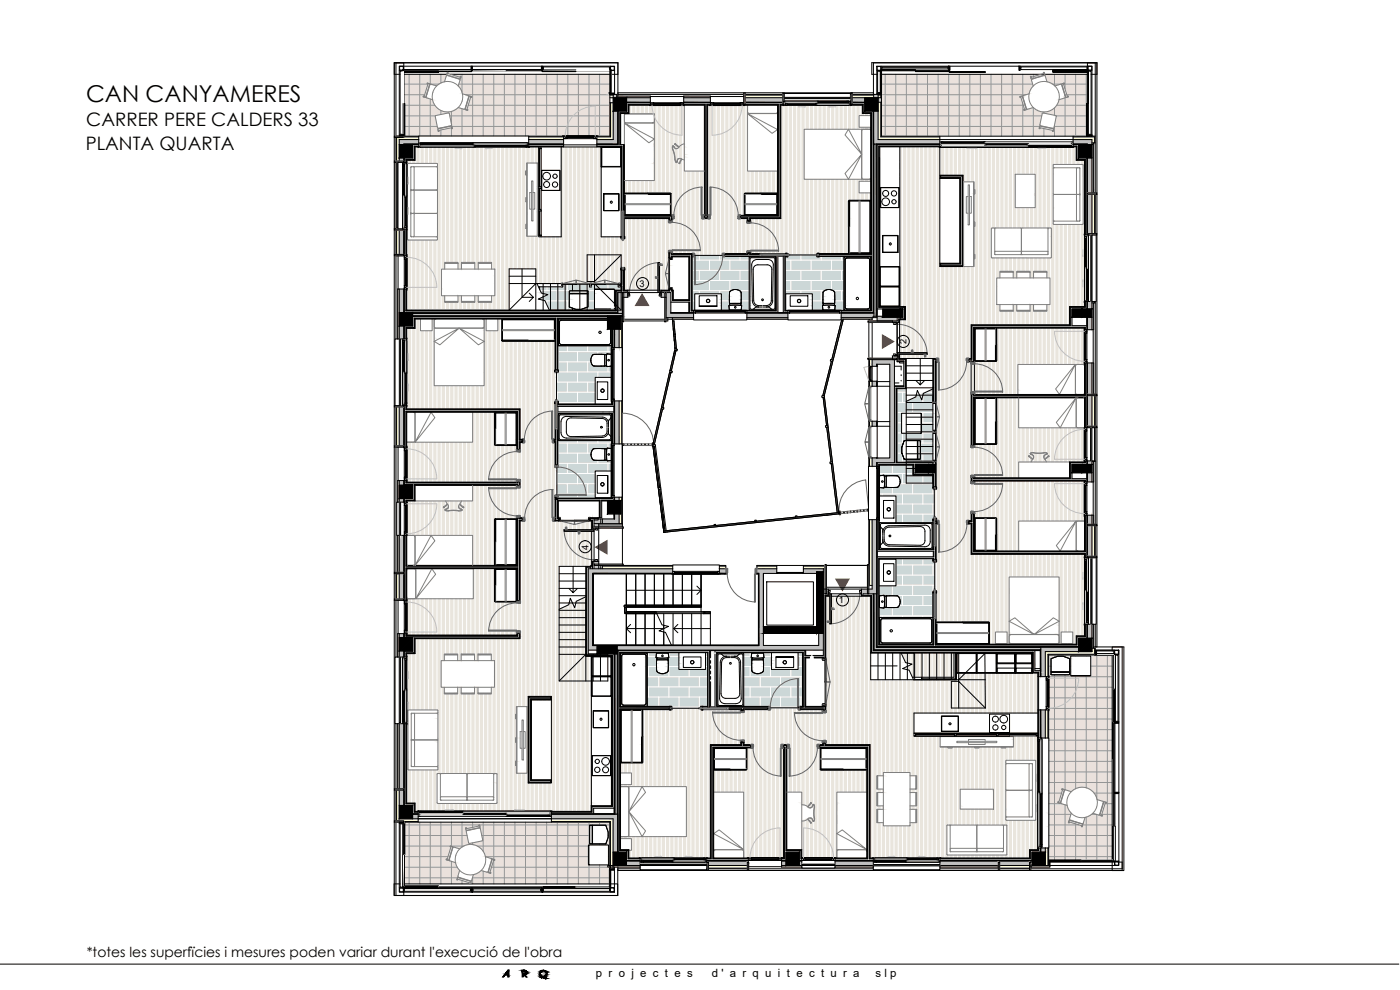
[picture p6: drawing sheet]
<svg xmlns="http://www.w3.org/2000/svg" width="420mm" height="297mm" viewBox="0 0 420 297" stroke-linecap="round" stroke-linejoin="round" font-family="sans-serif">
<defs><g id="words">
<text font-size="7" x="25.8" y="30.5">CAN CANYAMERES</text>
<g font-size="5.6">
<text x="25.9" y="37.9">CARRER PERE CALDERS 33</text>
<text x="25.7" y="45">PLANTA QUARTA</text>
</g>
<text font-size="4.2" x="26" y="287.1">*totes les superfïcies i mesures poden variar durant l'execució de l'obra</text>
<g font-size="3.4">
<text x="178.9" y="293.1">p r o j e c t e s</text>
<text x="213.6" y="293.1">d ' a r q u i t e c t u r a</text>
<text x="262.7" y="293.1">s l p</text>
</g>
<g font-size="2.8">
<text x="191.9" y="86.1">3</text>
<text x="272" y="103.3" transform="rotate(-90 272 103.3)">2</text>
<text x="176.6" y="164.9" transform="rotate(-90 176.6 164.9)">4</text>
<text x="251.7" y="180.9">1</text>
</g>
</g></defs>
<!-- layer: 00 HATCH -->
<g fill="#eae1dc" stroke="#eae1dc" stroke-width=".3">
<path d="M144 247.8h33z"/>
<path d="M144 248.3h33z"/>
<path d="M139.9 248.6h.2z"/>
<path d="M135.8 254.2h.2z"/>
<path d="M137.1 254.4h1.2l-.3 .3z"/>
<path d="M148.1 257.8h28.5z"/>
<path d="M148.2 257.8h.2z"/>
<path d="M144 261.5l.4-.3 1.2 .3z"/>
<path d="M146.4 261.6h.2z"/>
<path d="M141.3 264.5h41.6z"/>
<path d="M141.3 264.9h41.6z"/>
<path d="M141.2 265h41.7z"/>
<path d="M309.4 23.2h2.2z"/>
<path d="M315.5 25h3.7z"/>
<path d="M318.5 25.3h.2z"/>
<path d="M315.9 25.3h2.4l-.6 .1z"/>
<path d="M320.3 28.8h.2z"/>
<path d="M320.5 29.1h5.8z"/>
<path d="M306.2 29.2h.2z"/>
<path d="M320 29.2h6.3z"/>
<path d="M309.3 32.5l.8-.2 .3 .2z"/>
<path d="M307.9 32.9h3.1z"/>
<path d="M307.4 33.1h3.9z"/>
<path d="M316.1 38.7h10z"/>
<path d="M316.1 39.1h10z"/>
<path d="M316 39.5h10.1z"/>
<path d="M319.3 236.9h3.1z"/>
<path d="M319.4 237.1h.2z"/>
<path d="M320.7 237.3h1.1l-.3 .2z"/>
<path d="M317.6 240.6h.2z"/>
<path d="M331.1 240.6h.2z"/>
<path d="M331.7 240.7h.2z"/>
<path d="M317.6 240.9h.2z"/>
<path d="M318.2 240.9h.1z"/>
<path d="M327.6 244.4l.4-.4 1.1 .4z"/>
<path d="M329.9 244.5h.2z"/>
<path d="M330.8 244.6h3z"/>
<path d="M330.8 244.9h3z"/>
<path d="M324.9 247.2h8.9z"/>
<path d="M324.9 247.3h8.9z"/>
<path d="M324.8 247.8h9z"/>
<path d="M324.7 248.1h9.1z"/>
<path d="M138.3 23.2h44.7z"/>
<path d="M138.2 23.2h44.8z"/>
<path d="M138.2 23.6h44.8z"/>
<path d="M138.2 23.7h44.8z"/>
<path d="M138.1 23.7h44.9z"/>
<path d="M128.9 25.3h.2z"/>
<path d="M129.3 25.3h2.4l-.2 .1z"/>
<path d="M140.7 28.9h.1z"/>
<path d="M127.1 29.1h.2z"/>
<path d="M137.2 32.5l.3-.2 .8 .2z"/>
<path d="M139.4 32.8h.2z"/>
<path d="M140.3 33.1h42.7z"/>
<path d="M135.6 37.9h47.4z"/>
<path d="M135.3 38.4h.2z"/>
<path d="M121.5 246.7l61.5 .8v-.8zM121.5 246.7l61.5 .8h-61.5z"/>
<path d="M121.5 247.5h22.3zM121.5 247.5h22.3z"/>
<path d="M143.8 247.5h39.2zM143.8 247.5h39.2z"/>
<path d="M121.5 247.5h22.3zM121.5 247.5h22.3z"/>
<path d="M143.9 247.5h39.1zM143.9 247.5h39.1z"/>
<path d="M121.5 247.5h22.3zM121.5 247.5h22.3z"/>
<path d="M143.9 247.5h39.1zM143.9 247.5h39.1z"/>
<path d="M121.5 247.5h22.2zM121.5 247.5h22.3z"/>
<path d="M143.9 247.5l39.1 .1zM143.9 247.5l39.1 .1z"/>
<path d="M121.5 247.5h22.2zM121.5 247.5l22.2 .1z"/>
<path d="M143.9 247.6h39.1zM143.9 247.6h39.1z"/>
<path d="M121.5 247.6h22.2zM121.5 247.6h22.2z"/>
<path d="M144 247.6h39zM144 247.6h39z"/>
<path d="M144 247.6h33zM144 247.6h33z"/>
<path d="M121.5 247.6h22.2zM121.5 247.6h22.2z"/>
<path d="M144 247.6h33zM144 247.6h33z"/>
<path d="M121.5 247.6h22.2zM121.5 247.6h22.2z"/>
<path d="M144 247.6l33 .1zM144 247.6l33 .1z"/>
<path d="M121.5 247.6l22.2 .1zM121.5 247.6l22.2 .1z"/>
<path d="M144 247.7h33zM144 247.7h33z"/>
<path d="M121.5 247.7h22.2zM121.5 247.7h22.2z"/>
<path d="M144 247.7h33zM144 247.7h33z"/>
<path d="M121.5 247.7h22.2zM121.5 247.7h22.2z"/>
<path d="M144 247.7h33zM144 247.7h33z"/>
<path d="M121.5 247.7h22.2zM121.5 247.7h22.2z"/>
<path d="M144 247.7l33 .1zM144 247.7l33 .1z"/>
<path d="M121.5 247.7l22.2 .1zM121.5 247.7l22.2 .1z"/>
<path d="M144 247.8h33zM144 247.8h33z"/>
<path d="M121.5 247.8h22.2zM121.5 247.8h22.2z"/>
<path d="M143.9 247.8h33.1zM143.9 247.8h33.1z"/>
<path d="M121.5 247.8h22.3zM121.5 247.8h22.3z"/>
<path d="M143.9 247.8h33.1zM143.9 247.8h33.1z"/>
<path d="M121.5 247.8h22.3zM121.5 247.8h22.3z"/>
<path d="M143.9 247.8h33.1zM143.8 247.8h33.2z"/>
<path d="M121.5 247.8h22.3zM121.5 247.8h22.3z"/>
<path d="M143.8 247.8h33.2zM143.8 247.8h33.2z"/>
<path d="M121.5 247.8h22.3zM121.5 247.8h22.3z"/>
<path d="M121.5 247.8h55.5zM121.5 247.8h55.5z"/>
<path d="M143.9 247.8h33.1zM143.9 247.8h33.1z"/>
<path d="M121.5 247.8h22.4zM121.5 247.8h22.4zM121.5 247.8h22.4zM121.5 247.8h22.4z"/>
<path d="M143.9 247.8h33.1zM143.9 247.8h33.1z"/>
<path d="M143.9 247.8h33.1zM143.9 247.8h33.1zM144 247.8h33z"/>
<path d="M144 247.8l33 .1zM144 247.8l33 .1z"/>
<path d="M144 247.9h33zM144 247.9h33z"/>
<path d="M144 247.9h33zM144 247.9h33z"/>
<path d="M144 247.9h33zM144 247.9h33z"/>
<path d="M144 247.9h33zM144 247.9l33 .1z"/>
<path d="M144 248l33 .2v-.2zM144 248l33 .2h-32.9z"/>
<path d="M144.1 248.2h32.9zM144.1 248.2h32.9z"/>
<path d="M144.1 248.2h32.9zM144.1 248.2h32.9z"/>
<path d="M144.1 248.2h32.9zM144.1 248.2h32.9z"/>
<path d="M144.1 248.2h32.9zM144.1 248.2h32.9z"/>
<path d="M144.1 248.2l32.9 .1zM144.1 248.2l32.9 .1z"/>
<path d="M144 248.3h33zM144 248.3h33zM144 248.3h33zM144 248.3h33z"/>
<path d="M144 248.3h33zM144 248.3h33zM144 248.3h33z"/>
<path d="M121.5 247.8l19.9 .5 2.5-.5zM121.5 247.8l19.9 .5h-19.9z"/>
<path d="M121.5 248.3h18.3zM121.5 248.3h18.3z"/>
<path d="M139.8 248.3h1.6zM139.8 248.3h1.6z"/>
<path d="M121.5 248.3h18.3zM121.5 248.3h18.3z"/>
<path d="M139.9 248.3h1.5zM139.9 248.3h1.5z"/>
<path d="M121.5 248.3h18.3zM121.5 248.3h18.3z"/>
<path d="M139.9 248.3h1.5zM139.9 248.3l1.4 .1z"/>
<path d="M121.5 248.3h18.3zM121.5 248.3l18.2 .1z"/>
<path d="M139.9 248.4h1.4zM139.9 248.4h1.3z"/>
<path d="M121.5 248.4h18.2zM121.5 248.4h18.2z"/>
<path d="M140 248.4h1.2zM140 248.4h1.1z"/>
<path d="M121.5 248.4h18.2zM121.5 248.4h18.2z"/>
<path d="M140 248.4h1.1zM140 248.4h1z"/>
<path d="M121.5 248.4h18.2zM121.5 248.4h18.2z"/>
<path d="M144 248.3l33 .1zM143.3 248.4h33.7z"/>
<path d="M143.9 248.4h33.1zM143.9 248.4h33.1z"/>
<path d="M143.3 248.4h.6zM143.3 248.4h.6z"/>
<path d="M140 248.4h1zM140 248.4h.8z"/>
<path d="M144 248.4h33zM144 248.4h33z"/>
<path d="M143.3 248.4h.6zM143.3 248.4h.6z"/>
<path d="M121.5 248.4l18.2 .1zM121.5 248.4l18.2 .1z"/>
<path d="M144 248.4l33 .1zM144 248.4l33 .1z"/>
<path d="M140 248.4h.8zM140 248.4l.7 .1z"/>
<path d="M121.5 248.5h18.2zM121.5 248.5h18.2z"/>
<path d="M144 248.5h33zM144 248.5h33z"/>
<path d="M140 248.5h.7zM140 248.5h.6z"/>
<path d="M121.5 248.5h18.2zM121.5 248.5h18.2z"/>
<path d="M144.1 248.5h32.9zM144.1 248.5h32.9z"/>
<path d="M140 248.5h.6zM140 248.5h.4z"/>
<path d="M121.5 248.5h18.2zM121.5 248.5h18.2z"/>
<path d="M140 248.5h.4zM140 248.5h.3z"/>
<path d="M144.1 248.5h32.9zM144.1 248.5h32.9z"/>
<path d="M121.5 248.5l18.2 .1zM121.5 248.5l18.2 .1z"/>
<path d="M140 248.5h.3zM140 248.5l.2 .1z"/>
<path d="M121.5 248.6h18.2zM121.5 248.6h18.2z"/>
<path d="M140 248.6h.2zM140 248.6h.1z"/>
<path d="M144.1 248.5l32.9 .1zM144.1 248.5l32.9 .1z"/>
<path d="M121.5 248.6h18.3zM121.5 248.6h18.3z"/>
<path d="M121.5 248.6h18.3zM121.5 248.6h18.3z"/>
<path d="M121.5 248.6h18.3zM121.5 248.6h18.3z"/>
<path d="M121.5 248.6h18.3zM121.5 248.6h18.3z"/>
<path d="M121.5 248.6h18.3zM121.5 248.6h18.3z"/>
<path d="M121.5 248.6h18.5zM121.5 248.6l18.4 .1z"/>
<path d="M144.1 248.6l32.9 .1zM144.1 248.6l32.9 .1z"/>
<path d="M121.5 248.7h18.4zM121.5 248.7h18.4z"/>
<path d="M121.5 248.7h18.4zM121.5 248.7h18.3z"/>
<path d="M121.5 248.7h18.3zM121.5 248.7h18.3z"/>
<path d="M121.5 248.7h18.3zM121.5 248.7h18.3z"/>
<path d="M121.5 248.7h18.3zM121.5 248.7h18.3z"/>
<path d="M121.5 248.7h18.3zM121.5 248.7h18.3z"/>
<path d="M121.5 248.7l18.3 .1zM121.5 248.7l18.3 .1z"/>
<path d="M121.5 248.8h18.3zM121.5 248.8h18.3z"/>
<path d="M121.5 248.8l18.3 .2v-.2zM121.5 248.8l18.3 .2h-18.3z"/>
<path d="M121.5 249l18.3 .1zM121.5 249l18.3 .1z"/>
<path d="M121.5 249.1h18.3zM121.5 249.1h18.3z"/>
<path d="M121.5 249.1h18.4zM121.5 249.1h18.4z"/>
<path d="M121.5 249.1h18.4zM121.5 249.1h18.4z"/>
<path d="M121.5 249.1h18.4zM121.5 249.1h18.4z"/>
<path d="M140.5 249.1l3.4-.7zM140 249.1l3.3-.7z"/>
<path d="M121.5 249.1h18.4zM121.5 249.1h18.4z"/>
<path d="M140 249.1h.5zM140 249.1h.5z"/>
<path d="M121.5 249.1h18.5zM121.5 249.1h18.5z"/>
<path d="M121.5 249.1h19zM121.5 249.1l18.6 .1z"/>
<path d="M121.5 249.2h18.6zM121.5 249.2h18.6z"/>
<path d="M121.5 249.2h18.6zM121.5 249.2h18.6z"/>
<path d="M121.5 249.2h18.6zM121.5 249.2l18.5 .1z"/>
<path d="M121.5 249.3h18.5zM121.5 249.3h18.5z"/>
<path d="M121.5 249.3h18.5zM121.5 249.3l18.5 .1z"/>
<path d="M121.5 249.4h18.5zM121.5 249.4h18.4z"/>
<path d="M121.5 249.4h18.4zM121.5 249.4h18.4z"/>
<path d="M121.5 249.4l18.4 .1zM121.5 249.4l18.4 .1z"/>
<path d="M121.5 249.5h18.4zM121.5 249.5h18.4z"/>
<path d="M181.8 247.6l1.2 2v-2zM181.8 247.6l1.2 2h-.5z"/>
<path d="M182.5 249.6l.5 1.7v-1.7zM182.5 249.6l.5 1.7h-.5z"/>
<path d="M144.2 248.7l32.8 3.3v-3.3zM144.2 248.7l32.8 3.3h-32.1z"/>
<path d="M144.9 252l32.1 .1zM144.9 252l32.1 .1z"/>
<path d="M144.9 252.1h32.1zM144.9 252.1h32.1z"/>
<path d="M144.9 252.1h32.1zM144.9 252.1h32.1z"/>
<path d="M144.8 252.1l32.2 .1zM144.8 252.1l32.2 .1z"/>
<path d="M144.8 252.2h32.2zM144.8 252.2h32.2z"/>
<path d="M144.8 252.2l32.2 .1zM144.8 252.2l32.2 .1z"/>
<path d="M144.8 252.3h32.2zM144.7 252.3h32.3z"/>
<path d="M144.7 252.3h32.3zM144.7 252.3h32.3z"/>
<path d="M144.7 252.3h32.3zM144.7 252.3h32.3z"/>
<path d="M144.7 252.3l32.3 .5v-.5zM142.3 252.8l2.4-.5 32.3 .5z"/>
<path d="M121.5 249.5l19.1 3.4-.7-3.4zM121.5 249.5l19.1 3.4h-19.1z"/>
<path d="M121.5 252.9h19.1zM121.5 252.9h19.1z"/>
<path d="M121.5 252.9h19.2zM121.5 252.9h19.2z"/>
<path d="M121.5 252.9l19.2 .1zM121.5 252.9l19.2 .1z"/>
<path d="M121.5 253h19.2zM121.5 253h19.2z"/>
<path d="M121.5 253l19.3 .1zM121.5 253l19.3 .1z"/>
<path d="M121.5 253.1h19.3zM121.5 253.1h19.3z"/>
<path d="M142.3 252.8l34.7 .3v-.3zM140.9 253.1l1.4-.3 34.7 .3z"/>
<path d="M121.5 253.1h19.3zM121.5 253.1h19.3z"/>
<path d="M140.9 253.1h36.1zM140.9 253.1h36.1z"/>
<path d="M121.5 253.1h19.4zM121.5 253.1h19.4z"/>
<path d="M182.5 251.3l.5 1.9v-1.9zM182.5 251.3l.5 1.9h-1.2z"/>
<path d="M177.8 247.6v5.6zM177.8 247.6v5.6z"/>
<path d="M121.5 253.1l55.5 .1zM121.5 253.1l55.5 .1z"/>
<path d="M121.5 253.2l61.5 .2v-.2zM121.5 253.2l61.5 .2h-61.5z"/>
<path d="M121.5 253.4h19.8zM121.5 253.4h19.2z"/>
<path d="M141.3 253.4h41.7zM141.3 253.4h41.7z"/>
<path d="M121.5 253.4h19.2zM121.5 253.4l18.6 .1z"/>
<path d="M141.9 253.4l41.1 .1zM141.9 253.4l41.1 .1z"/>
<path d="M142.3 253.5l34.4 .1zM142.3 253.5l34.4 .1z"/>
<path d="M142.5 253.6h34.2zM142.5 253.6h34.2z"/>
<path d="M121.5 253.5l18 .2 .6-.2zM121.5 253.5l18 .2h-18z"/>
<path d="M142.6 253.6l34 .2v-.2zM142.6 253.6l34 .2h-33.5z"/>
<path d="M121.5 253.7h18zM121.5 253.7l17.7 .1z"/>
<path d="M135.2 253.8h4zM135.2 253.8h4z"/>
<path d="M121.5 253.8h13.7zM121.5 253.8h13.7z"/>
<path d="M135.2 253.8h4zM135.2 253.8h4z"/>
<path d="M121.5 253.8h13.6zM121.5 253.8h13.7z"/>
<path d="M135.3 253.8h3.9zM135.3 253.8h3.9z"/>
<path d="M121.5 253.8h13.6zM121.5 253.8l13.6 .1z"/>
<path d="M135.3 253.8h3.9zM135.3 253.8l3.8 .1z"/>
<path d="M121.5 253.9h13.6zM121.5 253.9h13.6z"/>
<path d="M135.3 253.9h3.8zM135.3 253.9h3.8z"/>
<path d="M121.5 253.9h13.6zM121.5 253.9h13.6z"/>
<path d="M135.3 253.9h3.8zM135.3 253.9h3.7z"/>
<path d="M121.5 253.9h13.6zM121.5 253.9h13.6z"/>
<path d="M135.3 253.9h3.7zM135.3 253.9h3.7z"/>
<path d="M135.3 253.9h3.7zM135.3 253.9h3.7z"/>
<path d="M135.5 253.9h3.5zM135.5 253.9h3.5z"/>
<path d="M135.5 253.9h3.5zM135.5 253.9h3.5z"/>
<path d="M121.5 253.9h13.6zM121.5 253.9h13.6z"/>
<path d="M135.5 253.9h3.4zM135.5 253.9h3.5z"/>
<path d="M121.5 253.9l13.6 .1zM121.5 253.9l13.6 .1z"/>
<path d="M121.5 254h13.6zM121.5 254h13.6z"/>
<path d="M135.5 253.9h3.4zM135.5 253.9l3.3 .1z"/>
<path d="M135.8 254h3zM135.8 254h3z"/>
<path d="M121.5 254h13.6zM121.5 254h13.6z"/>
<path d="M135.8 254h3zM135.8 254h3z"/>
<path d="M121.5 254h13.6zM121.5 254h13.6z"/>
<path d="M135.8 254h3zM135.8 254h3z"/>
<path d="M143.1 253.8l33.5 .3v-.3zM143.1 253.8l33.5 .3h-33z"/>
<path d="M121.5 254l13.6 .1zM121.5 254l13.6 .1z"/>
<path d="M135.8 254h3zM135.8 254l2.9 .1z"/>
<path d="M121.5 254.1h13.6zM121.5 254.1h13.6z"/>
<path d="M135.8 254.1h2.9zM135.8 254.1h2.9z"/>
<path d="M121.5 254.1h13.6zM121.5 254.1h13.6z"/>
<path d="M121.5 254.1h13.7zM121.5 254.1h13.7z"/>
<path d="M135.8 254.1h2.9zM135.8 254.1h2.9z"/>
<path d="M121.5 254.1h13.7zM121.5 254.1h13.7z"/>
<path d="M121.5 254.1h13.7zM121.5 254.1h13.7z"/>
<path d="M135.8 254.1h2.9zM135.8 254.1l2.8 .1z"/>
<path d="M136.1 254.2h2.5zM136.1 254.2h2.5z"/>
<path d="M135.8 254.2h.3zM135.8 254.2h.3z"/>
<path d="M136.2 254.2h2.4zM136.2 254.2h2.4z"/>
<path d="M135.8 254.2h.3zM135.8 254.2h.3z"/>
<path d="M136.2 254.2h2.4zM136.2 254.2h2.4z"/>
<path d="M135.8 254.2h.3zM135.8 254.2h.3z"/>
<path d="M135.8 254.2h.2zM135.8 254.2h.3z"/>
<path d="M135.8 254.2h.2zM135.8 254.2h.2z"/>
<path d="M136.2 254.2h2.4zM136.2 254.2l2.2 .1z"/>
<path d="M143.6 254.1l33 .3v-.3zM143.6 254.1l33 .3h-32.5z"/>
<path d="M136.7 254.3h1.7zM136.7 254.3l1.6 .1z"/>
<path d="M144.1 254.4l32.5 .5v-.5zM144.1 254.4l32.5 .5h-32z"/>
<path d="M144.6 254.9l32 .5v-.5zM144.6 254.9l32 .5h-31.6z"/>
<path d="M145 255.4l31.6 .5v-.5zM145 255.4l31.6 .5h-31.3z"/>
<path d="M121.5 254.1l13.1 2.3 .7-2.3zM121.5 254.1l13.1 2.3h-13.1z"/>
<path d="M145.3 255.9l31.3 .6v-.6zM145.3 255.9l31.3 .6h-31.1z"/>
<path d="M145.5 256.5l31.1 .6v-.6zM145.5 256.5l31.1 .6h-30.9z"/>
<path d="M145.7 257.1l30.9 .5v-.5zM145.7 257.1l30.9 .5h-29.2z"/>
<path d="M147.4 257.6h29.2zM147.4 257.6h29.2z"/>
<path d="M147.4 257.6h29.2zM147.4 257.6h29.2z"/>
<path d="M147.5 257.6h29.1zM147.5 257.6h29.1z"/>
<path d="M147.5 257.6l29.1 .1zM147.5 257.6l29.1 .1z"/>
<path d="M147.6 257.7h29zM147.6 257.7h29z"/>
<path d="M147.8 257.7h28.8zM147.8 257.7h28.8z"/>
<path d="M121.4 256.4l12.8 1.3 .4-1.3zM121.4 256.4l12.8 1.3h-12.8z"/>
<path d="M147.6 257.7h.2zM147.6 257.7h.2z"/>
<path d="M134 257.7h.2zM134 257.7h.2z"/>
<path d="M147.6 257.7h.2zM147.6 257.7h.2z"/>
<path d="M147.9 257.7h28.7zM147.9 257.7h28.7z"/>
<path d="M121.4 257.7h12.6zM121.4 257.7h12.6z"/>
<path d="M134 257.7h.2zM134 257.7h.2z"/>
<path d="M147.6 257.7h.2zM147.6 257.7h.2z"/>
<path d="M121.4 257.7h12.5zM121.4 257.7h12.6z"/>
<path d="M134 257.7h.2zM134 257.7h.2z"/>
<path d="M147.6 257.7h.2zM147.6 257.7h.2z"/>
<path d="M121.4 257.7h12.5zM121.4 257.7l12.5 .1z"/>
<path d="M147.6 257.7h.2zM147.6 257.7l.2 .1z"/>
<path d="M147.6 257.8h.2zM147.6 257.8h.1z"/>
<path d="M121.4 257.8h12.5zM121.4 257.8h12.5z"/>
<path d="M147.6 257.8h.1zM147.6 257.8h.1z"/>
<path d="M121.4 257.8h12.5zM121.4 257.8h12.5z"/>
<path d="M147.9 257.7l28.7 .1zM147.9 257.7l28.7 .1zM148.1 257.8h28.5z"/>
<path d="M121.4 257.8h12.5zM121.4 257.8h12.5z"/>
<path d="M148.1 257.8h28.5zM148.1 257.8h28.5z"/>
<path d="M148.2 257.8h28.4zM148.2 257.8h28.4z"/>
<path d="M121.4 257.8h12.5zM121.4 257.8h12.5z"/>
<path d="M148.2 257.8h28.4zM148.2 257.8h28.4z"/>
<path d="M148.4 257.8l28.2 .1zM148.4 257.8l28.2 .1z"/>
<path d="M148.4 257.9h28.2zM148.4 257.9h28.2z"/>
<path d="M148.4 257.9h28.2zM148.4 257.9h28.2z"/>
<path d="M121.4 257.8l12.5 .1zM121.4 257.8l12.5 .1z"/>
<path d="M148.4 257.9h28.2zM148.4 257.9h28.2z"/>
<path d="M121.4 257.9h12.5zM121.4 257.9h12.5z"/>
<path d="M148.5 257.9h28.1zM148.5 257.9h28.1z"/>
<path d="M121.4 257.9h12.5zM121.4 257.9h12.5z"/>
<path d="M148.5 257.9h28.1zM148.5 257.9h28.1z"/>
<path d="M121.4 257.9h12.5zM121.4 257.9h12.5z"/>
<path d="M148.5 257.9l28.1 .1zM148.5 257.9l28.1 .1z"/>
<path d="M121.4 257.9l12.5 .1zM121.4 257.9l12.5 .1z"/>
<path d="M135.8 254.3l-1 3.7zM135.8 254.3l-1.1 3.7z"/>
<path d="M148.5 258h28.1zM148.5 258h28.1z"/>
<path d="M121.4 258h12.5zM121.4 258h12.5z"/>
<path d="M121.4 258h12.5zM121.4 258h12.5z"/>
<path d="M148.5 258h28.1zM148.5 258h28.1z"/>
<path d="M121.4 258h12.6zM121.4 258h12.6z"/>
<path d="M121.4 258h12.6zM121.4 258h12.6z"/>
<path d="M134 258h.2zM134 258h.2z"/>
<path d="M121.4 258h12.6zM121.4 258h12.6z"/>
<path d="M121.4 258h12.8zM121.4 258h12.8z"/>
<path d="M121.4 258h12.8zM121.4 258h12.8z"/>
<path d="M148.5 258h28.1zM148.5 258h28.1z"/>
<path d="M121.4 258h12.8zM121.4 258h12.8z"/>
<path d="M121.4 258l12.8 .1zM121.4 258l12.8 .1z"/>
<path d="M148.5 258l28.1 .1zM148.5 258l28.1 .1z"/>
<path d="M121.4 258.1h12.9zM121.4 258.1h12.9z"/>
<path d="M148.5 258.1h28.1zM148.5 258.1h28.1z"/>
<path d="M148.5 258.1h28.1zM148.5 258.1h28.1z"/>
<path d="M134.6 258.1h.2zM134.6 258.1h.2z"/>
<path d="M134.6 258.1h.2zM134.6 258.1h.2z"/>
<path d="M148.5 258.1h28.1zM148.5 258.1h28.1z"/>
<path d="M134.6 258.1h.2zM134.6 258.1h.2z"/>
<path d="M148.1 258.1h.2zM148.1 258.1h.2z"/>
<path d="M148.4 258.1h28.2zM148.4 258.1h28.2z"/>
<path d="M121.4 258.1l13.1 .1zM121.4 258.1l13.1 .1z"/>
<path d="M148.1 258.1l.3 .1zM148.1 258.1l.3 .1z"/>
<path d="M148.4 258.1l28.2 .1zM148.4 258.1l28.2 .1z"/>
<path d="M148.1 258.2h.3zM148.1 258.2h.3z"/>
<path d="M134.6 258.1l.2 .1zM134.6 258.1l.2 .1z"/>
<path d="M121.4 258.2h13.1zM121.4 258.2h13.1z"/>
<path d="M134.6 258.2h.2zM134.5 258.2h.3z"/>
<path d="M121.4 258.2h13.1zM121.4 258.2h13.1z"/>
<path d="M121.4 258.2h13.4zM121.4 258.2h13.4z"/>
<path d="M121.4 258.2h13.5zM121.4 258.2h13.5z"/>
<path d="M121.4 258.2h13.5zM121.4 258.2h13.5z"/>
<path d="M121.4 258.2l13.5 .1zM121.4 258.2l13.5 .1z"/>
<path d="M121.4 258.3h13.6zM121.4 258.3h13.6z"/>
<path d="M121.4 258.3l15.3 .5-1.7-.5zM121.4 258.3l15.3 .5h-15.3z"/>
<path d="M121.4 258.8l15.4 .5-.1-.5zM121.4 258.8l15.4 .5h-15.4z"/>
<path d="M148.1 258.2l28.5 1.2v-1.2zM148.1 258.2l28.5 1.2h-28.9z"/>
<path d="M182.6 253.5l.4 6v-6zM182.6 253.5l.4 6h-.4z"/>
<path d="M147.7 259.4l29 .1zM147.7 259.4l29 .1z"/>
<path d="M147.7 259.5l35.3 .2v-.2zM147.7 259.5l35.3 .2h-35.3z"/>
<path d="M121.4 259.3l15.6 .5-.2-.5zM121.4 259.3l15.6 .5h-15.6z"/>
<path d="M147.7 259.7l34.7 .5v-.5zM147.7 259.7l34.7 .5h-34.9z"/>
<path d="M121.4 259.8l15.9 .5-.3-.5zM121.4 259.8l15.9 .5h-15.9z"/>
<path d="M147.5 260.2l35.5 .4v-.4zM147.5 260.2l35.5 .4h-35.6z"/>
<path d="M121.4 260.3l16.2 .5-.3-.5zM121.4 260.3l16.2 .5h-16.2z"/>
<path d="M121.4 260.8l16.5 .4-.3-.4zM121.4 260.8l16.5 .4h-16.5z"/>
<path d="M147.6 257.9l-1 3.6zM147.6 257.9l-1.1 3.6z"/>
<path d="M146.4 261.7h.1zM146.3 261.7h.2zM146.3 261.7h.2zM146.3 261.7h.2z"/>
<path d="M144 261.5l2.2 .2zM143.8 261.7l.2-.2 2.2 .2z"/>
<path d="M146.3 261.7h.2zM146.3 261.7h.2z"/>
<path d="M143.8 261.7h2.4zM143.7 261.7h2.5z"/>
<path d="M146.3 261.7h.2zM146.2 261.7h.3z"/>
<path d="M143.7 261.7h2.5zM143.7 261.7h2.5z"/>
<path d="M146.2 261.7h.3zM146.2 261.7h.3z"/>
<path d="M143.7 261.7h2.5zM143.7 261.7h2.5z"/>
<path d="M147.4 260.6l35.5 1.1v-1.1zM147.4 260.6l35.5 1.1h-35.9z"/>
<path d="M147.2 261.7h35.7zM147.2 261.7h35.7z"/>
<path d="M143.7 261.7l2.8 .1zM143.7 261.7l2.8 .1z"/>
<path d="M147.2 261.7l35.7 .1zM147.2 261.7l35.7 .1z"/>
<path d="M147.2 261.8h35.7zM147.2 261.8h35.7z"/>
<path d="M143.7 261.8h2.8zM143.7 261.8h2.8z"/>
<path d="M147.3 261.8h35.6zM147.3 261.8h35.6z"/>
<path d="M143.7 261.8h2.8zM143.6 261.8h2.9z"/>
<path d="M147.3 261.8h35.6zM147.3 261.8h35.6z"/>
<path d="M143.6 261.8h3zM143.6 261.8h3z"/>
<path d="M147.3 261.8h35.6zM147.3 261.8h35.6z"/>
<path d="M143.6 261.8h3zM143.6 261.8h3z"/>
<path d="M143.6 261.8h3zM143.6 261.8h3zM143.6 261.8h3zM143.6 261.8h3z"/>
<path d="M147.3 261.8l35.6 .1zM147.3 261.8l35.6 .1z"/>
<path d="M143.6 261.8l3 .1zM143.6 261.8l3 .1z"/>
<path d="M147.3 261.9h35.6zM147.3 261.9h35.6z"/>
<path d="M147.3 261.9h35.6zM147.3 261.9h35.6z"/>
<path d="M143.6 261.9h3.3zM143.4 261.9h3.5z"/>
<path d="M143.4 261.9h3.5zM143.4 261.9h3.5z"/>
<path d="M143.4 261.9h3.5zM143.4 261.9h3.5z"/>
<path d="M147.3 261.9h35.6zM147.3 261.9h35.6z"/>
<path d="M143.4 261.9h3.6zM143.4 261.9h3.6z"/>
<path d="M147.3 261.9l35.6 .1zM147.3 261.9l35.6 .1z"/>
<path d="M143.4 261.9l3.6 .1zM143.3 262h3.7z"/>
<path d="M147.3 262h35.6zM147.3 262h35.6z"/>
<path d="M143.3 262h3.8zM143.3 262h3.8z"/>
<path d="M147.3 262h35.6zM147.3 262h35.6z"/>
<path d="M143.3 262h3.8zM143.3 262h3.8z"/>
<path d="M147.3 262h35.6zM147.3 262h35.6z"/>
<path d="M143.3 262h3.8zM143.2 262h3.9z"/>
<path d="M143.2 262h3.9zM143.2 262h3.9z"/>
<path d="M147.3 262h35.6zM147.2 262h35.7z"/>
<path d="M147.2 262l35.7 .1zM147.2 262l35.7 .1z"/>
<path d="M143.2 262l4 .1zM143.2 262l4 .1z"/>
<path d="M147.2 262.1h35.7zM147.2 262.1h35.7z"/>
<path d="M143.2 262.1h4zM143.2 262.1h4z"/>
<path d="M143.2 262.1h39.7zM143.1 262.1h39.8z"/>
<path d="M143.1 262.1l39.8 .2v-.2zM142.6 262.3l.5-.2 39.8 .2z"/>
<path d="M142.6 262.3l40.3 .1zM142.1 262.4h40.8z"/>
<path d="M121.4 261.2l16 1.7 .5-1.7zM121.4 261.2l16 1.7h-16z"/>
<path d="M121.4 262.9h16zM121.4 262.9h16z"/>
<path d="M121.4 262.9l16 .1zM121.4 262.9l16 .1z"/>
<path d="M121.4 263h16zM121.4 263h16z"/>
<path d="M121.4 263l16 .1zM121.4 263l16 .1z"/>
<path d="M121.4 263.1h16.1zM121.4 263.1h16.1z"/>
<path d="M121.4 263.1l16.1 .1zM121.4 263.1l16.1 .1z"/>
<path d="M121.4 263.2h16.1zM121.4 263.2h16.1z"/>
<path d="M121.4 263.2h16.2zM121.4 263.2h16.2z"/>
<path d="M121.4 263.2l16.4 .1zM121.4 263.2l16.4 .1z"/>
<path d="M137.4 263.3h.4zM137.4 263.3h.4z"/>
<path d="M121.4 263.3h16zM121.4 263.3h16z"/>
<path d="M137.4 263.3h.4zM137.4 263.3h.4z"/>
<path d="M121.4 263.3h16zM121.4 263.3h16z"/>
<path d="M121.4 263.3h16zM121.4 263.3h15.9z"/>
<path d="M121.4 263.3h15.9zM121.4 263.3h15.9z"/>
<path d="M121.4 263.3h15.9zM121.4 263.3h15.9z"/>
<path d="M121.4 263.3h15.9zM121.4 263.3h15.9z"/>
<path d="M121.4 263.3h15.9zM121.4 263.3l15.9 .1z"/>
<path d="M121.4 263.4l15.8 .2 .1-.2zM121.4 263.4l15.8 .2h-15.8z"/>
<path d="M121.4 263.6h15.8zM121.4 263.6h15.8z"/>
<path d="M121.4 263.6h15.8zM121.4 263.6h15.8z"/>
<path d="M121.4 263.6l15.8 .1zM121.4 263.6l15.8 .1z"/>
<path d="M121.4 263.7h15.8zM121.4 263.7h15.8z"/>
<path d="M121.4 263.7h15.8zM121.4 263.7h15.8z"/>
<path d="M121.4 263.7h15.8zM121.4 263.7h15.8z"/>
<path d="M121.4 263.7h15.8zM121.4 263.7h15.8z"/>
<path d="M121.4 263.7h15.9zM121.4 263.7h15.9z"/>
<path d="M121.4 263.7l15.9 .1zM121.4 263.7l15.9 .1zM121.4 263.8h15.9zM121.4 263.8h15.9z"/>
<path d="M121.4 263.8h15.8zM121.4 263.8h15.8z"/>
<path d="M121.4 263.8h15.8zM121.4 263.8h15.8z"/>
<path d="M121.4 263.8h15.8zM121.4 263.8h15.8z"/>
<path d="M121.4 263.8h15.8zM121.4 263.8h15.8z"/>
<path d="M121.4 263.8h15.8zM121.4 263.8h15.7z"/>
<path d="M121.4 263.8h15.7zM121.4 263.8h15.7z"/>
<path d="M137.4 263.8h.1zM137.4 263.8h.1z"/>
<path d="M121.4 263.8h15.7zM121.4 263.8h15.7z"/>
<path d="M121.4 263.8l15.7 .1zM121.4 263.8l15.7 .1z"/>
<path d="M137.4 263.8l.2 .1zM137.4 263.8l.2 .1z"/>
<path d="M121.4 263.9h15.7zM121.4 263.9h15.7z"/>
<path d="M137.4 263.9h.3zM137.4 263.9h.3z"/>
<path d="M121.4 263.9h15.7zM121.4 263.9h15.7z"/>
<path d="M137.4 263.9h.4zM137.4 263.9h.4z"/>
<path d="M121.4 263.9l15.7 .1zM121.4 263.9l15.7 .1z"/>
<path d="M137.4 263.9l.5 .1zM137.4 263.9l.5 .1z"/>
<path d="M121.4 264h15.7zM121.4 264h15.7z"/>
<path d="M137.4 264h.6zM137.4 264h.6z"/>
<path d="M121.4 264h15.7zM121.4 264h15.7z"/>
<path d="M137.4 264h.7zM137.4 264h.7z"/>
<path d="M121.4 264h15.7zM121.4 264h15.7z"/>
<path d="M137.4 264h.8zM137.4 264h.8z"/>
<path d="M121.4 264l15.8 .1zM121.4 264l15.8 .1z"/>
<path d="M137.3 264l.9 .1zM137.3 264l.9 .1z"/>
<path d="M121.4 264.1h15.8zM121.4 264.1h15.8z"/>
<path d="M137.3 264.1h.9zM137.3 264.1h.9z"/>
<path d="M137.3 264.1h1zM137.2 264.1h1.1z"/>
<path d="M121.4 264.1h15.8zM121.4 264.1h15.8z"/>
<path d="M137.2 264.1h1.1zM137.2 264.1h1.1z"/>
<path d="M121.4 264.1h15.8zM121.4 264.1h15.8z"/>
<path d="M142.1 262.4l40.8 1.8v-1.8zM142.1 262.4l40.8 1.8h-41.4z"/>
<path d="M141.5 264.2h41.4zM141.5 264.2h41.4z"/>
<path d="M141.5 264.2l41.4 .1zM141.5 264.2l41.4 .1z"/>
<path d="M141.5 264.3h41.4zM141.5 264.3h41.4z"/>
<path d="M141.5 264.3h41.4zM141.5 264.3h41.4z"/>
<path d="M137.4 263.3l3.8 1zM137.4 263.3l3.8 1z"/>
<path d="M141.4 264.3h41.5zM141.4 264.3h41.5z"/>
<path d="M141.4 264.3h41.5zM141.3 264.3h41.6z"/>
<path d="M140.8 264.3h.5zM140.8 264.3h.5z"/>
<path d="M141.3 264.3h41.6zM141.3 264.3h41.6z"/>
<path d="M140.9 264.3h.4zM140.9 264.3h.4z"/>
<path d="M140.9 264.3l42 .2zM140.9 264.3l42 .2z"/>
<path d="M141.3 264.5h41.6zM141.3 264.5h41.6zM141.3 264.5h41.6z"/>
<path d="M141.4 264.5h41.5zM141.4 264.5h41.5z"/>
<path d="M141.4 264.5h41.5zM141.4 264.5h41.5z"/>
<path d="M141.4 264.5h41.5zM141.4 264.5h41.5z"/>
<path d="M141.4 264.5l41.5 .1zM141.4 264.5l41.5 .1z"/>
<path d="M141.4 264.6h41.5zM141.4 264.6h41.5z"/>
<path d="M141.4 264.6h41.5zM141.4 264.6h41.5z"/>
<path d="M141.4 264.6h41.5zM141.4 264.6h41.5z"/>
<path d="M141.4 264.6l41.5 .3v-.3zM141.4 264.6l41.5 .3h-41.6z"/>
<path d="M141.3 264.9h41.6zM141.3 264.9h41.6z"/>
<path d="M141.3 264.9h41.6zM141.3 264.9h41.6zM141.3 264.9h41.6z"/>
<path d="M141.3 264.9h41.6zM141.3 264.9h41.6z"/>
<path d="M141.3 264.9l41.6 .1zM141.3 264.9l41.6 .1z"/>
<path d="M121.4 264.1l19.8 .9-2.9-.9zM121.4 264.1l19.8 .9h-19.8z"/>
<path d="M141.3 265h41.6zM141.2 265h41.7zM141.2 265h41.7z"/>
<path d="M121.4 265h19.8zM121.4 265h19.8z"/>
<path d="M141.2 265h41.7zM141.2 265h41.7z"/>
<path d="M121.4 265h19.8zM121.4 265h19.8z"/>
<path d="M121.4 265h61.5zM121.4 265h61.5z"/>
<path d="M121.4 265h19.7zM121.4 265h19.7z"/>
<path d="M141.1 265h41.8zM141.1 265h41.8z"/>
<path d="M121.4 265h19.7zM121.4 265h19.7z"/>
<path d="M141.2 265h41.7zM141.2 265h41.7z"/>
<path d="M121.4 265h19.7zM121.4 265h19.7z"/>
<path d="M141.2 265h41.7zM141.2 265h41.7z"/>
<path d="M121.4 265h19.7zM121.4 265h19.6z"/>
<path d="M141.2 265h41.7zM141.2 265h41.7z"/>
<path d="M121.4 265h19.6zM121.4 265h19.6z"/>
<path d="M141.2 265h41.7zM141.2 265h41.7z"/>
<path d="M121.4 265h19.6zM121.4 265h19.6z"/>
<path d="M141.3 265l41.6 .1zM141.3 265l41.6 .1z"/>
<path d="M121.4 265l19.6 .1zM121.4 265l19.6 .1z"/>
<path d="M141.3 265.1h41.6zM141.3 265.1h41.6z"/>
<path d="M121.4 265.1h19.6zM121.4 265.1h19.6z"/>
<path d="M141.3 265.1h41.6zM141.3 265.1h41.6z"/>
<path d="M121.4 265.1h19.6zM121.4 265.1h19.6z"/>
<path d="M141.3 265.1l41.6 .1zM141.3 265.1l41.6 .1z"/>
<path d="M121.4 265.1l19.6 .1zM121.4 265.1l19.6 .1z"/>
<path d="M141.3 265.2h41.6zM141.3 265.2h41.6z"/>
<path d="M121.4 265.2h19.6zM121.4 265.2h19.6z"/>
<path d="M141.3 265.2h41.6zM141.3 265.2h41.6z"/>
<path d="M121.4 265.2h19.6zM121.4 265.2h19.6z"/>
<path d="M264.6 22.3l61.7 .3v-.3zM264.6 22.3l61.7 .3h-61.7z"/>
<path d="M264.6 22.6h48.8zM264.6 22.6h48.9z"/>
<path d="M313.5 22.6h12.8zM313.5 22.6h12.8z"/>
<path d="M264.6 22.6h48.8zM264.6 22.6h48.8z"/>
<path d="M313.5 22.6l12.8 .1zM313.5 22.6l12.8 .1z"/>
<path d="M313.6 22.7h12.7zM313.6 22.7h12.7z"/>
<path d="M313.6 22.7h12.7zM313.6 22.7h12.7z"/>
<path d="M313.6 22.7l12.7 .1zM313.6 22.7l12.7 .1z"/>
<path d="M313.7 22.8h12.6zM313.7 22.8h12.6z"/>
<path d="M264.6 22.6l47.9 .3 .9-.3zM264.6 22.6l47.9 .3h-47.9z"/>
<path d="M264.6 22.9h44.8zM264.6 22.9h44.8z"/>
<path d="M309.4 22.9h3.1zM309.4 22.9h3.1z"/>
<path d="M264.6 22.9h44.8zM264.6 22.9h44.7z"/>
<path d="M309.4 22.9h3.1zM309.4 22.9h3.1z"/>
<path d="M264.6 22.9h44.7zM264.6 22.9h44.7z"/>
<path d="M309.5 22.9h3zM309.5 22.9h2.9z"/>
<path d="M264.6 22.9h44.7zM264.6 22.9h44.7z"/>
<path d="M309.5 22.9h2.9zM309.5 22.9l2.9 .1z"/>
<path d="M264.6 22.9h44.7zM264.6 22.9l44.7 .1z"/>
<path d="M309.5 23h2.9zM309.5 23h2.8z"/>
<path d="M264.6 23h44.7zM264.6 23h44.6z"/>
<path d="M309.5 23h2.8zM309.5 23h2.7z"/>
<path d="M264.6 23h44.6zM264.6 23h44.6z"/>
<path d="M309.5 23h2.7zM309.5 23h2.6z"/>
<path d="M264.6 23h44.6zM264.6 23h44.6z"/>
<path d="M309.5 23h2.6zM309.5 23l2.5 .1z"/>
<path d="M264.6 23l44.6 .1zM264.6 23l44.6 .1z"/>
<path d="M309.5 23.1h2.5zM309.5 23.1h2.4z"/>
<path d="M264.6 23.1h44.6zM264.6 23.1h44.6z"/>
<path d="M309.5 23.1h2.4zM309.5 23.1h2.3z"/>
<path d="M264.6 23.1h44.6zM264.6 23.1h44.6z"/>
<path d="M309.5 23.1h2.3zM309.5 23.1h2.3z"/>
<path d="M264.6 23.1h44.7zM264.6 23.1h44.7z"/>
<path d="M309.5 23.1h2.3zM309.5 23.1h2.2z"/>
<path d="M264.6 23.1l44.7 .1zM264.6 23.1l44.7 .1z"/>
<path d="M309.5 23.1h2.2zM309.5 23.1l2.1 .1z"/>
<path d="M264.6 23.2h44.7zM264.6 23.2h44.7z"/>
<path d="M309.5 23.2h2.1zM309.5 23.2h2.1z"/>
<path d="M264.6 23.2h44.7zM264.6 23.2h44.7z"/>
<path d="M309.4 23.2h2.2zM309.4 23.2h2.2zM309.4 23.2h2.2z"/>
<path d="M264.6 23.2h44.8zM264.6 23.2h44.8z"/>
<path d="M309.4 23.2h2.2zM309.4 23.2h2.2z"/>
<path d="M264.6 23.2h44.8zM264.6 23.2h44.8z"/>
<path d="M264.6 23.2l45.1 .6 1.9-.6zM264.6 23.2l45.1 .6h-45.1z"/>
<path d="M264.6 23.8h45.1zM264.6 23.8h45.1z"/>
<path d="M264.6 23.8h45.1zM264.6 23.8h45z"/>
<path d="M264.6 23.8h45zM264.6 23.8h45z"/>
<path d="M264.6 23.8h45zM264.6 23.8l45 .1z"/>
<path d="M264.6 23.9h45zM264.6 23.9h45z"/>
<path d="M264.6 23.9h45zM264.6 23.9l44.9 .1z"/>
<path d="M264.6 24h44.9zM264.6 24h44.9z"/>
<path d="M264.6 24l45 .1zM264.6 24l45 .1z"/>
<path d="M313.7 22.8l12.6 1.7v-1.7zM313.7 22.8l12.6 1.7h-12.1z"/>
<path d="M314.2 24.5l12.1 .2zM314.2 24.5l12.1 .2z"/>
<path d="M314.7 24.7l11.6 .2v-.2zM314.7 24.7l11.6 .2h-11.1z"/>
<path d="M315.2 24.9h11.1zM315.2 24.9h11.1z"/>
<path d="M315.3 24.9h4zM315.3 24.9h4z"/>
<path d="M319.3 24.9h7zM319.3 24.9h7z"/>
<path d="M315.3 24.9h4zM315.3 24.9h4z"/>
<path d="M319.4 24.9h6.9zM319.4 24.9h6.9z"/>
<path d="M315.3 24.9h4zM315.3 24.9h4z"/>
<path d="M319.4 24.9h6.9zM319.4 24.9h6.9z"/>
<path d="M315.4 24.9h3.9zM315.4 24.9l3.8 .1z"/>
<path d="M319.4 24.9l6.9 .1zM319.4 24.9l6.9 .1z"/>
<path d="M315.4 25h3.8zM315.4 25h3.8z"/>
<path d="M319.4 25h6.9zM319.4 25h6.9z"/>
<path d="M315.4 25h3.8zM315.4 25h3.8z"/>
<path d="M319.4 25h6.9zM319.4 25h6.9z"/>
<path d="M315.5 25h3.7zM315.5 25h3.7zM315.5 25h3.7z"/>
<path d="M315.6 25h3.4zM315.6 25h3.4z"/>
<path d="M315.6 25h3.4zM315.6 25h3.4z"/>
<path d="M319.5 25h6.8zM319.5 25h6.8z"/>
<path d="M319.5 25l6.8 .1zM319.5 25l6.8 .1z"/>
<path d="M319.5 25.1h6.8zM319.5 25.1h6.8z"/>
<path d="M315.6 25h3.4zM315.6 25l3.2 .1z"/>
<path d="M315.7 25.1h3.1zM315.7 25.1h3z"/>
<path d="M315.7 25.1h3zM315.7 25.1h3z"/>
<path d="M319.5 25.1h6.8zM319.5 25.1h6.8z"/>
<path d="M315.7 25.1h3zM315.7 25.1h3z"/>
<path d="M319.5 25.1l6.8 .1zM319.5 25.1l6.8 .1z"/>
<path d="M315.7 25.1h3zM315.7 25.1l3 .1z"/>
<path d="M319.4 25.2h6.9zM319.4 25.2h6.9z"/>
<path d="M315.8 25.2h2.9zM315.8 25.2h2.9z"/>
<path d="M319.4 25.2h6.9zM319.4 25.2h6.9z"/>
<path d="M315.8 25.2h2.9zM315.8 25.2h2.9z"/>
<path d="M319.4 25.2h6.9zM319.4 25.2h6.9z"/>
<path d="M319.4 25.2h6.9zM319.4 25.2h6.9z"/>
<path d="M315.8 25.2h2.9zM315.8 25.2h2.9z"/>
<path d="M319.4 25.2h6.9zM319.3 25.2h7z"/>
<path d="M319.3 25.2h7zM319.3 25.2h7z"/>
<path d="M315.8 25.2h2.9zM315.8 25.2h2.9z"/>
<path d="M315.9 25.2h2.4zM315.9 25.2h2.5z"/>
<path d="M318.4 25.2h.3zM318.4 25.2h.3z"/>
<path d="M318.4 25.2l.3 .1zM318.4 25.2l.3 .1z"/>
<path d="M315.9 25.2h2.4zM315.9 25.2l2.4 .1z"/>
<path d="M318.4 25.3h.3zM318.4 25.3h.3zM318.5 25.3h.2z"/>
<path d="M318.5 25.3h.2zM318.5 25.3h.2z"/>
<path d="M318.5 25.3h.2zM318.5 25.3h.2z"/>
<path d="M318.6 25.3l.1 .1zM318.6 25.3l.1 .1z"/>
<path d="M315.9 25.3l1.8 .1zM316.2 25.4h1.5l-1.1 .4z"/>
<path d="M264.6 24.1l45.5 1.7-.5-1.7zM264.6 24.1l45.5 1.7h-45.5z"/>
<path d="M264.6 25.8l45.1 .4 .4-.4zM264.6 25.8l45.1 .4h-45.1z"/>
<path d="M264.6 26.2l44.8 .5 .3-.5zM264.6 26.2l44.8 .5h-44.8z"/>
<path d="M264.6 26.7l44.6 .4 .2-.4zM264.6 26.7l44.6 .4h-44.6z"/>
<path d="M264.6 27.1l44.4 .5 .2-.5zM264.6 27.1l44.4 .5h-44.4z"/>
<path d="M264.6 27.6l44.3 .3 .1-.3zM264.6 27.6l44.3 .3h-44.3z"/>
<path d="M264.5 27.9l44.3 .2 .1-.2zM264.5 27.9l44.3 .2h-44.3z"/>
<path d="M264.5 28.1l43.7 .2 .6-.2zM264.5 28.1l43.7 .2h-43.7z"/>
<path d="M264.5 28.3l42.6 .4 1.1-.4zM264.5 28.3l42.6 .4h-42.6z"/>
<path d="M264.5 28.7h42.6zM264.5 28.7h42.6z"/>
<path d="M264.5 28.7h42.6zM264.5 28.7h42.5z"/>
<path d="M264.5 28.7h42.5zM264.5 28.7l42.5 .1z"/>
<path d="M264.5 28.8h42.5zM264.5 28.8h42.5z"/>
<path d="M264.5 28.8h42.5zM264.5 28.8h42.5z"/>
<path d="M264.5 28.8h42.2zM264.5 28.8h42.2z"/>
<path d="M319.2 25.2l7.1 3.6v-3.6zM319.2 25.2l7.1 3.6h-6z"/>
<path d="M306.7 28.8h.3zM306.7 28.8h.3z"/>
<path d="M320.3 28.8h.2zM320.3 28.8h.2z"/>
<path d="M264.5 28.8h42.1zM264.5 28.8h42.2z"/>
<path d="M320.5 28.8h5.8zM320.5 28.8h5.8z"/>
<path d="M320.3 28.8h.2zM320.3 28.8h.2z"/>
<path d="M306.7 28.8h.3zM306.7 28.8h.3z"/>
<path d="M320.5 28.8h5.8zM320.5 28.8h5.8z"/>
<path d="M306.7 28.8h.3zM306.7 28.8h.3z"/>
<path d="M306.7 28.8h.3zM306.7 28.8h.2z"/>
<path d="M320.6 28.8h5.7zM320.6 28.8h5.7z"/>
<path d="M306.8 28.8h.1zM306.8 28.8h.1z"/>
<path d="M320.6 28.8l5.7 .1zM320.6 28.8l5.7 .1z"/>
<path d="M306.8 28.8l.1 .1zM306.8 28.8l.1 .1z"/>
<path d="M320.6 28.9h5.7zM320.6 28.9h5.7z"/>
<path d="M264.5 28.8h42.1zM264.5 28.8l41.9 .1z"/>
<path d="M264.5 28.9h41.9zM264.5 28.9h41.9z"/>
<path d="M320.6 28.9h5.7zM320.6 28.9h5.7z"/>
<path d="M264.5 28.9h41.9zM264.5 28.9h41.9z"/>
<path d="M264.5 28.9h41.8zM264.5 28.9h41.9z"/>
<path d="M320.7 28.9h5.6zM320.7 28.9h5.6z"/>
<path d="M264.5 28.9h41.8zM264.5 28.9h41.8z"/>
<path d="M264.5 28.9h41.6zM264.5 28.9h41.7z"/>
<path d="M306.2 28.9h.1zM306.2 28.9h.1z"/>
<path d="M264.5 28.9h41.6zM264.5 28.9h41.6z"/>
<path d="M264.5 28.9h41.6zM264.5 28.9l41.6 .1z"/>
<path d="M320.7 28.9l5.6 .1zM320.7 28.9l5.6 .1z"/>
<path d="M264.5 29h41.6zM264.5 29h41.6z"/>
<path d="M320.7 29h5.6zM320.7 29h5.6z"/>
<path d="M264.5 29h41.5zM264.5 29h41.6z"/>
<path d="M264.5 29h41.5zM264.5 29h41.5z"/>
<path d="M320.7 29h5.6zM320.7 29h5.6z"/>
<path d="M264.5 29h41.5zM264.5 29h41.5z"/>
<path d="M320.7 29h5.6zM320.7 29h5.6z"/>
<path d="M320.6 29l5.7 .1zM320.6 29l5.7 .1z"/>
<path d="M318.6 25.4l1.2 3.7zM318.6 25.4l1.2 3.7z"/>
<path d="M264.5 29h41.5zM264.5 29l41.5 .1z"/>
<path d="M320.6 29.1h5.7zM320.6 29.1h5.7z"/>
<path d="M264.5 29.1h41.5zM264.5 29.1h41.5z"/>
<path d="M320.6 29.1h5.7zM320.6 29.1h5.7z"/>
<path d="M320.6 29.1h5.7zM320.5 29.1h5.8z"/>
<path d="M320.5 29.1h5.8zM320.5 29.1h5.8zM320.5 29.1h5.8z"/>
<path d="M320.3 29.1h.2zM320.3 29.1h.2z"/>
<path d="M320.3 29.1h6zM320.3 29.1h6z"/>
<path d="M264.5 29.1h41.5zM264.5 29.1h41.5z"/>
<path d="M320.3 29.1h6zM320.3 29.1h6z"/>
<path d="M320.3 29.1l6 .1zM320.3 29.1l6 .1z"/>
<path d="M264.5 29.1l41.5 .1zM264.5 29.1l41.5 .1z"/>
<path d="M320.3 29.2h6zM320.3 29.2h6z"/>
<path d="M320.3 29.2h6zM320.3 29.2h6z"/>
<path d="M264.5 29.2h41.5zM264.5 29.2h41.5z"/>
<path d="M319.7 29.2h.2zM319.7 29.2h.2z"/>
<path d="M264.5 29.2h41.5zM264.5 29.2h41.5z"/>
<path d="M319.7 29.2h.2zM319.7 29.2h.2z"/>
<path d="M319.7 29.2h.2zM319.7 29.2h.2z"/>
<path d="M264.5 29.2h41.6zM264.5 29.2h41.6z"/>
<path d="M319.7 29.2h.2zM319.7 29.2h.2z"/>
<path d="M264.5 29.2h41.6zM264.5 29.2h41.6z"/>
<path d="M319.7 29.2h.2zM319.7 29.2h.2z"/>
<path d="M306.2 29.2h.2zM306.2 29.2h.2z"/>
<path d="M264.5 29.2h41.6zM264.5 29.2h41.6z"/>
<path d="M320.3 29.2h6zM320 29.2h6.3z"/>
<path d="M319.7 29.2h.3zM319.7 29.2h.3z"/>
<path d="M306.2 29.2h.2zM306.2 29.2h.2z"/>
<path d="M319.7 29.2h.3zM319.7 29.2h.3z"/>
<path d="M306.2 29.2h.2zM306.2 29.2h.2z"/>
<path d="M264.5 29.2h41.7zM264.5 29.2h41.7z"/>
<path d="M320 29.2h6.3zM320 29.2h6.3zM320 29.2h6.3z"/>
<path d="M319.7 29.2h.3zM319.7 29.2h.3z"/>
<path d="M319.7 29.2l6.6 .1zM319.7 29.2l6.6 .1z"/>
<path d="M319.7 29.3h6.6zM319.7 29.3h6.6z"/>
<path d="M319.7 29.3h6.6zM319.6 29.3h6.7z"/>
<path d="M319.6 29.3l6.7 .1zM319.6 29.4h6.7z"/>
<path d="M319.6 29.4h6.7zM319.6 29.4h6.7z"/>
<path d="M319.6 29.4l6.7 .5v-.5zM317.8 29.9l1.8-.5 6.7 .5z"/>
<path d="M317.8 29.9l8.5 .6v-.6zM317.8 29.9l8.5 .6h-8.6z"/>
<path d="M317.7 30.5l8.6 .6v-.6zM317.7 30.5l8.6 .6h-8.9z"/>
<path d="M317.4 31.1h8.7zM317.4 31.1h8.7z"/>
<path d="M317.4 31.1l8.7 .5v-.5zM317.4 31.1l8.7 .5h-9z"/>
<path d="M317.1 31.6l9 .5v-.5zM317.1 31.6l9 .5h-9.4z"/>
<path d="M316.7 32.1l9.4 .4v-.4zM316.3 32.5l.4-.4 9.4 .4z"/>
<path d="M306.8 29l1.3 3.6zM306.8 29l1.3 3.6z"/>
<path d="M309.3 32.5l1.3 .2zM308.8 32.7h1.8z"/>
<path d="M308 32.7h.1zM308 32.7h.1z"/>
<path d="M308 32.7l.1 .1zM308 32.7l.1 .1z"/>
<path d="M308 32.8h.2zM308 32.8h.2z"/>
<path d="M308 32.8h.2zM308 32.8h.2z"/>
<path d="M308 32.8h.2zM308 32.8h.2z"/>
<path d="M308.8 32.7l2 .1zM308.4 32.8h2.4z"/>
<path d="M308 32.8h.3zM308 32.8h.3z"/>
<path d="M308 32.8h.3zM308 32.8h.3z"/>
<path d="M308.4 32.8h2.4zM308.3 32.8h2.5z"/>
<path d="M308 32.8h.3zM308 32.8h.3z"/>
<path d="M308.3 32.8h2.5zM308.3 32.8h2.5z"/>
<path d="M308 32.8h.3zM308 32.8h.3z"/>
<path d="M308 32.8h2.8zM308 32.8h2.8z"/>
<path d="M264.5 29.2l43 3.6-1.1-3.6zM264.5 29.2l43 3.6h-43z"/>
<path d="M264.5 32.8h42.8zM264.5 32.8h42.9z"/>
<path d="M264.5 32.8h42.8zM264.5 32.8h42.8z"/>
<path d="M264.5 32.8h42.8zM264.5 32.8l42.8 .1z"/>
<path d="M308 32.8l2.9 .1zM308 32.8l2.9 .1z"/>
<path d="M264.5 32.9h42.8zM264.5 32.9h42.8z"/>
<path d="M308 32.9h2.9zM308 32.9h2.9z"/>
<path d="M264.5 32.9h42.7zM264.5 32.9h42.8z"/>
<path d="M316.3 32.5l9.8 .4v-.4zM315.8 32.9l.5-.4 9.8 .4z"/>
<path d="M308 32.9h2.9zM308 32.9h2.9z"/>
<path d="M264.5 32.9h42.7zM264.5 32.9h42.7z"/>
<path d="M308 32.9h2.9zM308 32.9h2.9z"/>
<path d="M308 32.9h3zM308 32.9h3z"/>
<path d="M264.5 32.9h42.7zM264.5 32.9h42.7z"/>
<path d="M308 32.9h3zM308 32.9h3zM307.9 32.9h3.1z"/>
<path d="M264.5 32.9h42.7zM264.5 32.9l42.7 .1z"/>
<path d="M264.5 33h42.7zM264.5 33h42.7z"/>
<path d="M307.9 32.9l3.2 .1zM307.7 33h3.4z"/>
<path d="M264.5 33h42.7zM264.5 33h42.7z"/>
<path d="M307.7 33h3.4zM307.7 33h3.4z"/>
<path d="M307.7 33h3.4zM307.7 33h3.4z"/>
<path d="M307.7 33h3.4zM307.6 33h3.5z"/>
<path d="M307.5 33h3.6zM307.5 33h3.6z"/>
<path d="M264.5 33h42.7zM264.5 33h42.7z"/>
<path d="M307.5 33l3.7 .1zM307.5 33l3.7 .1z"/>
<path d="M264.5 33l42.7 .1zM264.5 33l42.7 .1z"/>
<path d="M307.5 33.1h3.7zM307.5 33.1h3.7z"/>
<path d="M264.5 33.1h42.7zM264.5 33.1h42.7z"/>
<path d="M307.5 33.1h3.8zM307.5 33.1h3.8z"/>
<path d="M264.5 33.1h42.8zM264.5 33.1h42.8z"/>
<path d="M307.4 33.1h3.9zM307.4 33.1h3.9z"/>
<path d="M264.5 33.1h42.8zM264.5 33.1h42.8z"/>
<path d="M307.4 33.1h3.9zM307.4 33.1h3.9z"/>
<path d="M264.5 33.1h42.8zM264.5 33.1h42.8z"/>
<path d="M307.4 33.1h3.9zM307.4 33.1h3.9zM307.3 33.1h4z"/>
<path d="M264.5 33.1h42.8zM264.5 33.1h42.8z"/>
<path d="M315.8 32.9l10.3 .3v-.3zM315.3 33.2l.5-.3 10.3 .3z"/>
<path d="M264.5 33.1l47.1 .2zM264.5 33.1l47.1 .2z"/>
<path d="M315.3 33.2l10.8 .2v-.2zM314.7 33.4l.6-.2 10.8 .2z"/>
<path d="M264.5 33.3l47.7 .2-.6-.2zM264.5 33.3l47.7 .2h-47.7z"/>
<path d="M314.7 33.4l11.4 .1zM314.1 33.5h12z"/>
<path d="M314.1 33.5l12 .1zM313.7 33.6h12.4z"/>
<path d="M264.5 33.5l48.3 .1zM264.5 33.5l48.3 .1z"/>
<path d="M313.7 33.6h12.4zM313.5 33.6h12.6z"/>
<path d="M264.5 33.6h49zM264.5 33.6h49z"/>
<path d="M264.5 33.6l61.6 .3v-.3zM264.5 33.6l61.6 .3h-61.6z"/>
<path d="M264.5 33.9h48.5zM264.5 33.9h48.5z"/>
<path d="M313 33.9h13.1zM313 33.9h13.1z"/>
<path d="M264.5 33.9h48.4zM264.5 33.9h48.5z"/>
<path d="M264.5 33.9h48.4zM264.5 33.9h48.4z"/>
<path d="M264.5 33.9h48.4zM264.5 33.9l48.3 .1z"/>
<path d="M264.5 34h48.3zM264.5 34h48.3z"/>
<path d="M264.5 34h48.3zM264.5 34h48.3z"/>
<path d="M264.5 34l48.3 .1zM264.5 34l48.3 .1z"/>
<path d="M313.1 33.9l13 .8v-.8zM313.1 33.9l13 .8h-9.3z"/>
<path d="M316.8 34.7h9.3zM316.8 34.7h9.3z"/>
<path d="M316.8 34.7h9.3zM316.8 34.7h9.3z"/>
<path d="M316.9 34.7h9.2zM316.9 34.7h9.2z"/>
<path d="M316.9 34.7l9.2 .1zM316.9 34.7l9.2 .1z"/>
<path d="M317 34.8h9.1zM317 34.8h9.1z"/>
<path d="M317 34.8l9.1 .1zM317 34.8l9.1 .1z"/>
<path d="M317 34.9h9.1zM317 34.9h9.1z"/>
<path d="M317 34.9l9.1 .1zM317 34.9l9.1 .1z"/>
<path d="M264.5 34.1l47.6 3.4 .7-3.4zM264.5 34.1l47.6 3.4h-47.6z"/>
<path d="M264.5 37.5h47.6zM264.5 37.5h47.6z"/>
<path d="M264.5 37.5h47.6zM264.5 37.5h47.6z"/>
<path d="M264.5 37.5l47.6 .1zM264.5 37.5l47.6 .1z"/>
<path d="M264.5 37.6h47.6zM264.5 37.6h47.6z"/>
<path d="M264.5 37.6l47.6 .1zM264.5 37.6l47.6 .1z"/>
<path d="M264.5 37.7h47.7zM264.5 37.7h47.7z"/>
<path d="M264.5 37.7h47.7zM264.5 37.7h47.7z"/>
<path d="M264.5 37.7h47.7zM264.5 37.7h47.7z"/>
<path d="M264.5 37.7h47.8zM264.5 37.7h47.8z"/>
<path d="M264.5 37.7l48.2 .1zM264.5 37.7l48.2 .1z"/>
<path d="M312.1 37.8h.6zM312.1 37.8h.6z"/>
<path d="M264.5 37.8h47.6zM264.5 37.8h47.6z"/>
<path d="M312.1 37.8h.6zM312.1 37.8h.6z"/>
<path d="M264.5 37.8h47.6zM264.5 37.8h47.6z"/>
<path d="M264.5 37.8h47.6zM264.5 37.8l47.5 .1z"/>
<path d="M264.5 37.9h47.5zM264.5 37.9h47.5z"/>
<path d="M264.5 37.9h47.5zM264.5 37.9h47.5z"/>
<path d="M264.5 37.9h47.5zM264.5 37.9h47.5z"/>
<path d="M264.5 37.9h47.5zM264.5 37.9h47.5z"/>
<path d="M264.5 37.9h47.5zM264.5 37.9h47.5z"/>
<path d="M264.5 37.9l47.4 .3 .1-.3zM264.5 37.9l47.4 .3h-47.4z"/>
<path d="M264.5 38.2h47.4zM264.5 38.2h47.4z"/>
<path d="M264.5 38.2h47.4zM264.5 38.2h47.4z"/>
<path d="M264.5 38.2h47.4zM264.5 38.2h47.4z"/>
<path d="M264.5 38.2l47.5 .1zM264.5 38.2l47.5 .1z"/>
<path d="M264.5 38.3h47.5zM264.5 38.3h47.5z"/>
<path d="M264.5 38.3h47.5zM264.5 38.3h47.5z"/>
<path d="M264.5 38.3h47.5zM264.5 38.3h47.5z"/>
<path d="M317 35l9.1 3.3v-3.3zM317 35l9.1 3.3h-9.8z"/>
<path d="M264.5 38.3h47.5zM264.5 38.3h47.5z"/>
<path d="M264.5 38.3h47.6zM264.5 38.3h47.6z"/>
<path d="M264.5 38.3h47.5zM264.5 38.3h47.5z"/>
<path d="M264.5 38.3h47.5zM264.5 38.3l47.4 .1z"/>
<path d="M316.3 38.3l9.8 .1zM316.3 38.3l9.8 .1z"/>
<path d="M264.5 38.4h47.4zM264.5 38.4h47.4z"/>
<path d="M312.1 38.4h.2zM312.1 38.4h.2z"/>
<path d="M264.5 38.4h47.4zM264.5 38.4h47.4z"/>
<path d="M312.1 38.4h.3zM312.1 38.4h.3z"/>
<path d="M316.3 38.4h9.8zM316.3 38.4h9.8z"/>
<path d="M264.5 38.4h47.4zM264.5 38.4h47.4z"/>
<path d="M312.1 38.4h.4zM312.1 38.4h.4z"/>
<path d="M264.5 38.4h47.4zM264.5 38.4h47.3z"/>
<path d="M312.1 38.4h.5zM312.1 38.4h.5z"/>
<path d="M316.3 38.4h9.8zM316.3 38.4h9.8z"/>
<path d="M264.5 38.4l47.3 .1zM264.5 38.4l47.3 .1z"/>
<path d="M312.1 38.4l.6 .1zM312.1 38.4l.6 .1z"/>
<path d="M316.3 38.4l9.8 .1zM316.2 38.5h9.9z"/>
<path d="M264.5 38.5h47.3zM264.5 38.5h47.3z"/>
<path d="M312.1 38.5h.7zM312.1 38.5h.7z"/>
<path d="M316.2 38.5h9.9zM316.2 38.5h9.9z"/>
<path d="M316.2 38.5h9.9zM316.1 38.5h10z"/>
<path d="M264.5 38.5h47.3zM264.5 38.5h47.3z"/>
<path d="M312.1 37.8l3.9 .7zM312.1 37.8l3.9 .7z"/>
<path d="M312.1 38.5h.9zM312.1 38.5h.9z"/>
<path d="M316.1 38.5h10zM316.1 38.5h10z"/>
<path d="M315.5 38.5h.5zM315.5 38.5h.5z"/>
<path d="M316.1 38.5h10zM316.1 38.5h10z"/>
<path d="M315.5 38.5h.6zM315.5 38.5h.6z"/>
<path d="M264.5 38.5h47.3zM264.5 38.5h47.3z"/>
<path d="M312.1 38.5l1 .1zM312.1 38.5l1 .1z"/>
<path d="M264.5 38.5l47.4 .1zM264.5 38.5l47.4 .1z"/>
<path d="M312.1 38.6h1.1zM312.1 38.6h1.1z"/>
<path d="M264.5 38.6h47.4zM264.5 38.6h47.4z"/>
<path d="M312.1 38.6h1.3zM312.1 38.6h1.3z"/>
<path d="M264.5 38.6h47.4zM264.5 38.6h47.4z"/>
<path d="M312.1 38.6h1.3zM312.1 38.6h1.3z"/>
<path d="M264.5 38.6h47.4zM264.5 38.6h47.4z"/>
<path d="M312.1 38.6h1.4zM312.1 38.6h1.4z"/>
<path d="M264.5 38.6h47.5zM264.5 38.6h47.5z"/>
<path d="M312.1 38.6h1.4zM312.1 38.6h1.4z"/>
<path d="M312 38.6h1.6zM312 38.6h1.6z"/>
<path d="M264.5 38.6h47.5zM264.5 38.6h47.5z"/>
<path d="M312 38.6h1.6zM312 38.6h1.6z"/>
<path d="M264.5 38.6h47.5zM264.5 38.6h47.5z"/>
<path d="M315.5 38.5l10.6 .2zM315.5 38.5l10.6 .2zM316.1 38.7h10z"/>
<path d="M316.1 38.7h10zM316.1 38.7h10zM316.2 38.7h9.9zM316.2 38.7h9.9z"/>
<path d="M316.2 38.7h9.9zM316.2 38.7h9.9z"/>
<path d="M316.2 38.7h9.9zM316.2 38.7h9.9z"/>
<path d="M316.2 38.7h9.9zM316.2 38.7h9.9z"/>
<path d="M316.2 38.7l9.9 .1zM316.2 38.7l9.9 .1z"/>
<path d="M316.2 38.8h9.9zM316.2 38.8h9.9z"/>
<path d="M316.2 38.8l9.9 .2v-.2zM316.2 38.8l9.9 .2h-9.9z"/>
<path d="M316.2 39l9.9 .1zM316.1 39.1h10z"/>
<path d="M316.1 39.1h10zM316.1 39.1h10z"/>
<path d="M316.1 39.1h10zM316.1 39.1h10z"/>
<path d="M316.1 39.1h10zM316.1 39.1h10zM316.1 39.1h10z"/>
<path d="M264.5 38.6l51.5 .5-2.4-.5zM264.5 38.6l51.5 .5h-51.5z"/>
<path d="M316.1 39.1h10zM316.1 39.1h10zM316 39.1h10.1z"/>
<path d="M264.5 39.1h51.5zM264.5 39.1h51.5z"/>
<path d="M264.5 39.1l61.6 .1zM264.5 39.1l61.6 .1z"/>
<path d="M316 39.2h10.1zM316 39.2h10.1z"/>
<path d="M264.5 39.2h51.4zM264.5 39.2h51.5z"/>
<path d="M316 39.2h10.1zM316 39.2h10.1z"/>
<path d="M264.5 39.2h51.4zM264.5 39.2h51.4z"/>
<path d="M316 39.2h10.1zM316 39.2h10.1z"/>
<path d="M264.5 39.2h51.4zM264.5 39.2h51.4z"/>
<path d="M316 39.2h10.1zM316 39.2h10.1z"/>
<path d="M264.5 39.2h51.4zM264.5 39.2h51.4z"/>
<path d="M316.1 39.2h10zM316.1 39.2h10z"/>
<path d="M264.5 39.2h51.4zM264.5 39.2h51.3z"/>
<path d="M316.1 39.2h10zM316.1 39.2h10z"/>
<path d="M264.5 39.2l51.3 .1zM264.5 39.2l51.3 .1z"/>
<path d="M316.1 39.2l10 .1zM316.1 39.2l10 .1z"/>
<path d="M264.5 39.3h51.3zM264.5 39.3h51.3z"/>
<path d="M316.1 39.3h10zM316.1 39.3h10z"/>
<path d="M264.5 39.3h51.3zM264.5 39.3h51.3z"/>
<path d="M316.1 39.3h10zM316.1 39.3h10z"/>
<path d="M264.5 39.3h51.3zM264.5 39.3h51.3z"/>
<path d="M316.1 39.3h10zM316.1 39.3h10z"/>
<path d="M264.5 39.3l51.3 .1zM264.5 39.3l51.3 .1z"/>
<path d="M316.1 39.3l10 .1zM316.1 39.3l10 .1z"/>
<path d="M264.5 39.4h51.3zM264.5 39.4h51.3z"/>
<path d="M316.1 39.4h10zM316.1 39.4h10z"/>
<path d="M264.5 39.4h51.4zM264.5 39.4h51.4z"/>
<path d="M316.1 39.4h10zM316.1 39.4h10z"/>
<path d="M264.5 39.4h51.4zM264.5 39.4h51.4z"/>
<path d="M316.1 39.4h10zM316.1 39.4h10z"/>
<path d="M264.5 39.4h51.4zM264.5 39.4h51.4z"/>
<path d="M316.1 39.4h10zM316.1 39.4h10z"/>
<path d="M264.5 39.4l51.4 .1zM264.5 39.4l51.4 .1z"/>
<path d="M316 39.4l10.1 .1zM316 39.4l10.1 .1zM316 39.5h10.1z"/>
<path d="M264.5 39.5h51.5zM264.5 39.5h51.5z"/>
<path d="M316 39.5h10.1zM316 39.5h10.1z"/>
<path d="M264.5 39.5h51.5zM264.5 39.5h51.5z"/>
<path d="M264.5 39.5l61.6 1.4v-1.4zM264.5 39.5l61.6 1.4h-61.6z"/>
<path d="M328.9 196.6l4.9 .1zM328.9 196.6l4.9 .1z"/>
<path d="M314.7 196.5l13.8 .2v-.2zM314.7 196.5l13.8 .2h-13.8z"/>
<path d="M314.7 196.7l19.1 .1zM314.7 196.7l19.1 .1z"/>
<path d="M314.7 196.8l6.6 .1zM314.7 196.8l6.6 .1z"/>
<path d="M319.1 196.9l2.2 .7v-.7zM319.1 196.9l2.2 .7z"/>
<path d="M314.7 196.9l.7 .7 2.1-.7zM314.7 196.9l.7 .7h-.7z"/>
<path d="M321 197.6l.3 4v-4zM321 197.6l.3 4h-.3z"/>
<path d="M314.7 197.6l.7 4v-4zM314.7 197.6l.7 4h-.7z"/>
<path d="M314.7 201.6l6.6 .1zM314.7 201.6l6.6 .1z"/>
<path d="M314.7 201.7h.7zM314.7 201.7h6.3z"/>
<path d="M321 201.7l.3 .7v-.7zM321 201.7l.3 .7h-.3z"/>
<path d="M314.7 201.7l.7 .7v-.7zM314.7 201.7l.7 .7h-.7z"/>
<path d="M321 202.4l.3 .1zM320.6 202.5h.7z"/>
<path d="M314.7 202.4l1.1 .1zM314.7 202.4l1.1 .1z"/>
<path d="M327.3 196.8l6.5 5.9v-5.9zM327.3 196.8l6.5 5.9h-6.5z"/>
<path d="M314.7 202.5l6.6 .2v-.2zM314.7 202.5l6.6 .2h-6.6z"/>
<path d="M314.7 202.7h6.7zM314.7 202.7h6.7z"/>
<path d="M327.3 202.7l6.5 .1zM327.3 202.7l6.5 .1z"/>
<path d="M314.8 202.7l6.6 .1zM314.8 202.7l6.6 .1z"/>
<path d="M314.8 202.8l19 .3v-.3zM314.8 202.8l19 .3h-19z"/>
<path d="M314.8 203.1l19 9.8v-9.8zM314.8 203.1l19 9.8h-19z"/>
<path d="M314.8 212.9l19 .4v-.4zM314.8 212.9l19 .4h-19z"/>
<path d="M314.7 213.3l19.1 8.1v-8.1zM314.7 213.3l19.1 8.1h-19.1z"/>
<path d="M314.8 221.4l19 14.8v-14.8zM314.8 221.4l19 14.8h-19z"/>
<path d="M314.8 236.2h10.1zM314.8 236.2h9.5z"/>
<path d="M324.9 236.2h8.9zM324.9 236.2h8.9z"/>
<path d="M314.8 236.2h9.5zM314.8 236.2l8.8 .1z"/>
<path d="M325.5 236.2l8.3 .2zM325.5 236.2l8.3 .2z"/>
<path d="M314.8 236.3l8.2 .2 .6-.2zM314.8 236.3l8.2 .2h-8.2z"/>
<path d="M326.1 236.4l7.7 .2v-.2zM326.1 236.4l7.7 .2h-7.1z"/>
<path d="M314.8 236.5h8.2zM314.8 236.5l7.9 .2z"/>
<path d="M318.7 236.7h4zM318.7 236.7h4z"/>
<path d="M314.8 236.7h3.9zM314.8 236.7h3.9z"/>
<path d="M318.8 236.7h3.9zM318.8 236.7h3.9z"/>
<path d="M314.8 236.7h3.9zM314.8 236.7h3.9z"/>
<path d="M318.8 236.7h3.9zM318.8 236.7h3.9z"/>
<path d="M314.8 236.7h3.9zM314.8 236.7h3.9z"/>
<path d="M318.8 236.7h3.9zM318.8 236.7h3.9z"/>
<path d="M314.8 236.7h3.9zM314.8 236.7h3.8z"/>
<path d="M318.9 236.7h3.8zM318.9 236.7h3.7z"/>
<path d="M314.8 236.7h3.8zM314.8 236.7h3.8z"/>
<path d="M318.9 236.7h3.7zM318.9 236.7h3.7z"/>
<path d="M314.8 236.7l3.8 .1zM314.8 236.7l3.8 .1z"/>
<path d="M318.9 236.7h3.7zM318.9 236.7l3.6 .1z"/>
<path d="M318.9 236.8h3.6zM318.9 236.8h3.6z"/>
<path d="M319 236.8h3.5zM319 236.8h3.5z"/>
<path d="M319.1 236.8h3.4zM319.1 236.8h3.4z"/>
<path d="M314.8 236.8h3.8zM314.8 236.8h3.8z"/>
<path d="M319.1 236.8h3.4zM319.1 236.8h3.4z"/>
<path d="M314.8 236.8h3.8zM314.8 236.8h3.8z"/>
<path d="M314.8 236.8h3.8zM314.8 236.8h3.8z"/>
<path d="M319.1 236.8h3.4zM319.1 236.8l3.3 .1zM319.3 236.9h3.1z"/>
<path d="M314.8 236.8l3.8 .1zM314.8 236.8l3.8 .1z"/>
<path d="M319.3 236.9h3.1zM319.3 236.9h3.1z"/>
<path d="M314.8 236.9h3.8zM314.8 236.9h3.8z"/>
<path d="M319.4 236.9h3zM319.4 236.9h2.9z"/>
<path d="M326.7 236.6l7.1 .3v-.3zM326.7 236.6l7.1 .3h-6.6z"/>
<path d="M314.8 236.9h3.8zM314.8 236.9h3.8z"/>
<path d="M319.4 236.9h2.9zM319.4 236.9h2.9z"/>
<path d="M314.8 236.9h3.9zM314.8 236.9h3.9z"/>
<path d="M319.4 236.9h2.9zM319.4 236.9h2.9z"/>
<path d="M314.8 236.9h3.9zM314.8 236.9h3.9z"/>
<path d="M314.8 236.9l3.9 .1zM314.8 236.9l3.9 .1z"/>
<path d="M319.4 236.9h2.9zM319.4 236.9l2.8 .1z"/>
<path d="M314.8 237h3.9zM314.8 237h3.9z"/>
<path d="M314.8 237h4zM314.8 237h4z"/>
<path d="M319.4 237h2.8zM319.4 237h2.8z"/>
<path d="M319.7 237h2.5zM319.7 237h2.5z"/>
<path d="M319.4 237h.3zM319.4 237h.3zM319.4 237h.3zM319.4 237h.3z"/>
<path d="M319.4 237h.2zM319.4 237h.3z"/>
<path d="M319.7 237h2.5zM319.7 237h2.5z"/>
<path d="M319.4 237h.2zM319.4 237h.2zM319.4 237h.2zM319.4 237h.2z"/>
<path d="M319.4 237h.2zM319.4 237l.2 .1z"/>
<path d="M319.8 237h2.4zM319.8 237l2.2 .1z"/>
<path d="M327.2 236.9l6.6 .4v-.4zM327.2 236.9l6.6 .4h-6.1z"/>
<path d="M320.2 237.1l1.6 .2 .2-.2zM320.2 237.1l1.6 .2z"/>
<path d="M327.7 237.3l6.1 .4v-.4zM327.7 237.3l6.1 .4h-5.7z"/>
<path d="M328.1 237.7l5.7 .5v-.5zM328.1 237.7l5.7 .5h-5.3z"/>
<path d="M328.5 238.2l5.3 .5v-.5zM328.5 238.2l5.3 .5h-5z"/>
<path d="M328.8 238.7l5 .6v-.6zM328.8 238.7l5 .6h-4.7z"/>
<path d="M329.1 239.3l4.7 .6v-.6zM329.1 239.3l4.7 .6h-4.6z"/>
<path d="M329.2 239.9l4.6 .5v-.5zM329.2 239.9l4.6 .5h-2.8z"/>
<path d="M331 240.4h2.8zM331 240.4h2.8z"/>
<path d="M331 240.4l2.8 .1zM331 240.4l2.8 .1z"/>
<path d="M331 240.5h2.8zM331 240.5h2.8z"/>
<path d="M331.1 240.5h2.7zM331.1 240.5h2.7z"/>
<path d="M331.1 240.5h2.7zM331.1 240.5h2.7z"/>
<path d="M331.4 240.5l2.4 .1zM331.4 240.5l2.4 .1z"/>
<path d="M331.1 240.5l.3 .1zM331.1 240.5l.3 .1z"/>
<path d="M314.8 237l3 3.6 1.1-3.6zM314.8 237l3 3.6h-3z"/>
<path d="M331.1 240.6h.3zM331.1 240.6h.3z"/>
<path d="M317.6 240.6h.2zM317.6 240.6h.2z"/>
<path d="M331.1 240.6h.3zM331.1 240.6h.3z"/>
<path d="M331.4 240.6h2.4zM331.4 240.6h2.4z"/>
<path d="M314.8 240.6h2.7zM314.8 240.6h2.8z"/>
<path d="M317.6 240.6h.2zM317.6 240.6h.2z"/>
<path d="M331.1 240.6h.2zM331.1 240.6h.3z"/>
<path d="M314.8 240.6h2.7zM314.8 240.6h2.7z"/>
<path d="M317.6 240.6h.2zM317.6 240.6h.2z"/>
<path d="M331.1 240.6h.2zM331.1 240.6h.2z"/>
<path d="M314.8 240.6h2.7zM314.8 240.6h2.7z"/>
<path d="M331.1 240.6h.2zM331.1 240.6h.2z"/>
<path d="M331.1 240.6h.2zM331.1 240.6h.2z"/>
<path d="M314.8 240.6h2.7zM314.8 240.6h2.7z"/>
<path d="M331.1 240.6h.2zM331.1 240.6h.2z"/>
<path d="M314.8 240.6h2.7zM314.8 240.6h2.6z"/>
<path d="M331.4 240.6h2.4zM331.4 240.6h2.4z"/>
<path d="M331.7 240.6l2.1 .1zM331.7 240.6l2.1 .1z"/>
<path d="M314.8 240.6l2.6 .1zM314.8 240.6l2.6 .1z"/>
<path d="M331.7 240.7h2.1zM331.7 240.7h2.1z"/>
<path d="M331.7 240.7h2.1zM331.7 240.7h2.1z"/>
<path d="M314.8 240.7h2.6zM314.8 240.7h2.6z"/>
<path d="M331.7 240.7h2.1zM331.7 240.7h2.1zM331.7 240.7h2.1zM331.7 240.7h2.1z"/>
<path d="M331.9 240.7h1.9zM331.9 240.7h1.9z"/>
<path d="M331.9 240.7h1.9zM331.9 240.7h1.9z"/>
<path d="M332 240.7h1.8zM332 240.7h1.8z"/>
<path d="M314.8 240.7h2.6zM314.8 240.7h2.6z"/>
<path d="M332 240.7h1.8zM332 240.7h1.8z"/>
<path d="M314.8 240.7h2.6zM314.8 240.7h2.6z"/>
<path d="M332 240.7h1.8zM332 240.7h1.8z"/>
<path d="M332 240.7l1.8 .1zM332 240.7l1.8 .1z"/>
<path d="M314.8 240.7l2.6 .1zM314.8 240.7l2.6 .1z"/>
<path d="M332 240.8h1.8zM332 240.8h1.8z"/>
<path d="M314.8 240.8h2.6zM314.8 240.8h2.6z"/>
<path d="M314.8 240.8h2.7zM314.8 240.8h2.7z"/>
<path d="M319.4 237.2l-1.1 3.6zM319.4 237.2l-1.2 3.6z"/>
<path d="M332.1 240.8h1.7zM332.1 240.8h1.7z"/>
<path d="M314.8 240.8h2.7zM314.8 240.8h2.7z"/>
<path d="M332.1 240.8h1.7zM332.1 240.8h1.7z"/>
<path d="M314.8 240.8h2.7zM314.8 240.8h2.7z"/>
<path d="M314.8 240.8l2.7 .1zM314.8 240.8l2.7 .1z"/>
<path d="M314.8 240.9h2.7zM314.8 240.9h2.7z"/>
<path d="M317.6 240.9h.2zM317.6 240.9h.2z"/>
<path d="M314.8 240.9h2.8zM314.8 240.9h2.8z"/>
<path d="M314.8 240.9h3zM314.8 240.9h3z"/>
<path d="M332.1 240.8l1.7 .1zM332.1 240.8l1.7 .1z"/>
<path d="M314.8 240.9h3zM314.8 240.9h3z"/>
<path d="M314.8 240.9h3zM314.8 240.9h3z"/>
<path d="M332.1 240.9h1.7zM332.1 240.9h1.7z"/>
<path d="M314.8 240.9h3zM314.8 240.9h3z"/>
<path d="M314.8 240.9h3zM314.8 240.9h3z"/>
<path d="M332.1 240.9h1.7zM332.1 240.9h1.7z"/>
<path d="M332 240.9h1.8zM332 240.9h1.8z"/>
<path d="M318.2 240.9h.1zM318.2 240.9h.1z"/>
<path d="M332 240.9l1.8 .1zM332 240.9l1.8 .1z"/>
<path d="M318.2 240.9l.2 .1zM318.2 240.9l.2 .1z"/>
<path d="M332 241h1.8zM332 241h1.8z"/>
<path d="M318.2 241h.2zM318.2 241h.2z"/>
<path d="M331.7 241h.2zM331.7 241h.2z"/>
<path d="M332 241h1.8zM332 241h1.8z"/>
<path d="M314.8 240.9l3.3 .1zM314.8 240.9l3.3 .1z"/>
<path d="M318.1 241h.3zM318.1 241h.3z"/>
<path d="M331.7 241h.2zM331.7 241h.2z"/>
<path d="M318.1 241h.3zM318.1 241h.3z"/>
<path d="M332 241h1.8zM331.9 241h1.9z"/>
<path d="M331.7 241h.2zM331.7 241h.2z"/>
<path d="M318.1 241h.3zM318.1 241h.3z"/>
<path d="M314.8 241h3.3zM314.8 241h3.3z"/>
<path d="M318.1 241h.3zM318.1 241h.3z"/>
<path d="M314.8 241h3.3zM314.8 241h3.3z"/>
<path d="M314.8 241h3.6zM314.8 241h3.6z"/>
<path d="M314.8 241l3.6 .1zM314.8 241l3.6 .1z"/>
<path d="M314.8 241.1h3.7zM314.8 241.1h3.7z"/>
<path d="M314.8 241.1h3.7zM314.8 241.1h3.7z"/>
<path d="M314.8 241.1h3.7zM314.8 241.1h3.7z"/>
<path d="M314.8 241.1l5.5 .6-1.8-.6zM314.8 241.1l5.5 .6h-5.5z"/>
<path d="M314.8 241.7l5.6 .5-.1-.5zM314.8 241.7l5.6 .5h-5.6z"/>
<path d="M314.8 242.2l5.8 .5-.2-.5zM314.8 242.2l5.8 .5h-5.8z"/>
<path d="M314.8 242.7l6 .4-.2-.4zM314.8 242.7l6 .4h-6z"/>
<path d="M314.8 243.1l6.3 .5-.3-.5zM314.8 243.1l6.3 .5h-6.3z"/>
<path d="M314.8 243.6l6.7 .4-.4-.4zM314.8 243.6l6.7 .4h-6.7z"/>
<path d="M331.1 240.7l-1 3.7zM331.1 240.7l-1.1 3.7z"/>
<path d="M329.9 244.5h.2zM329.9 244.5h.2z"/>
<path d="M327.6 244.4l2.1 .1zM327.3 244.5l.3-.1 2.1 .1z"/>
<path d="M329.9 244.5h.2zM329.8 244.5h.3z"/>
<path d="M329.8 244.5h.3zM329.8 244.6h.3z"/>
<path d="M327.3 244.5l2.5 .1zM327.3 244.5l2.5 .1z"/>
<path d="M329.8 244.6h.3zM329.8 244.6h.3z"/>
<path d="M327.3 244.6h2.5zM327.3 244.6h2.5z"/>
<path d="M331.7 241l2.1 3.6v-3.6zM331.7 241l2.1 3.6h-3.2z"/>
<path d="M330.7 244.6h3.1zM330.7 244.6h3.1z"/>
<path d="M327.3 244.6h2.8zM327.3 244.6h2.8z"/>
<path d="M330.8 244.6h3zM330.8 244.6h3zM330.8 244.6h3z"/>
<path d="M327.3 244.6h2.8zM327.3 244.6h2.8z"/>
<path d="M330.8 244.6h3zM330.8 244.6h3z"/>
<path d="M327.2 244.6h2.9zM327.2 244.6h2.9z"/>
<path d="M330.8 244.6h3zM330.8 244.6h3z"/>
<path d="M327.2 244.6l2.9 .1zM327.2 244.6l2.9 .1z"/>
<path d="M330.8 244.6l3 .1zM330.8 244.6l3 .1z"/>
<path d="M327.2 244.7h2.9zM327.2 244.7h2.9z"/>
<path d="M330.9 244.7h2.9zM330.9 244.7h2.9z"/>
<path d="M327.2 244.7h3zM327.1 244.7h3.1zM327.1 244.7h3.1zM327.1 244.7h3.1z"/>
<path d="M327.1 244.7h3.1zM327.1 244.7h3.1z"/>
<path d="M330.9 244.7h2.9zM330.9 244.7h2.9z"/>
<path d="M330.9 244.7h2.9zM330.9 244.7h2.9z"/>
<path d="M330.9 244.7l2.9 .1zM330.9 244.7l2.9 .1z"/>
<path d="M327.1 244.7l3.3 .1zM327 244.8h3.4z"/>
<path d="M327 244.8h3.4zM327 244.8h3.4z"/>
<path d="M327 244.8h3.5zM327 244.8h3.5z"/>
<path d="M327 244.8h3.6zM326.9 244.8h3.7z"/>
<path d="M330.9 244.8h2.9zM330.9 244.8h2.9z"/>
<path d="M326.9 244.8h3.7zM326.9 244.8h3.7z"/>
<path d="M330.9 244.8h2.9zM330.9 244.8h2.9z"/>
<path d="M326.9 244.8h3.7zM326.9 244.8h3.7z"/>
<path d="M330.9 244.8h2.9zM330.9 244.8h2.9z"/>
<path d="M326.9 244.8h3.7zM326.8 244.8h3.8z"/>
<path d="M330.8 244.8l3 .1zM330.8 244.8l3 .1z"/>
<path d="M326.8 244.8l3.9 .1zM326.8 244.9h3.9z"/>
<path d="M330.8 244.9h3zM330.8 244.9h3z"/>
<path d="M326.8 244.9h3.9zM326.8 244.9h3.9z"/>
<path d="M330.8 244.9h3zM330.8 244.9h3zM330.8 244.9h3z"/>
<path d="M326.7 244.9h4zM326.7 244.9h4z"/>
<path d="M330.8 244.9h3zM330.8 244.9h3z"/>
<path d="M326.7 244.9h4.1zM326.7 244.9h4.1z"/>
<path d="M326.7 244.9h7.1zM326.6 244.9h7.2z"/>
<path d="M326.6 244.9l7.2 .2v-.2zM326.2 245.1l.4-.2 7.2 .2z"/>
<path d="M326.2 245.1l7.6 .2zM325.6 245.3h8.2z"/>
<path d="M314.8 244l6.2 1.7 .5-1.7zM314.8 244l6.2 1.7h-6.2z"/>
<path d="M314.8 245.7h6.2zM314.8 245.7l6.2 .1z"/>
<path d="M314.8 245.8h6.2zM314.8 245.8h6.2z"/>
<path d="M314.8 245.8l6.2 .1zM314.8 245.8l6.2 .1z"/>
<path d="M314.8 245.9h6.2zM314.8 245.9h6.2z"/>
<path d="M314.8 245.9l6.2 .1zM314.8 245.9l6.2 .1z"/>
<path d="M314.8 246h6.3zM314.8 246h6.3z"/>
<path d="M314.8 246h6.3zM314.8 246h6.3z"/>
<path d="M314.8 246h6.3zM314.8 246h6.3z"/>
<path d="M314.8 246l6.6 .1zM314.8 246l6.6 .1z"/>
<path d="M321 246.1h.4zM321 246.1h.4z"/>
<path d="M314.8 246.1h6.1zM314.8 246.1h6.1zM314.8 246.1h6.1zM314.8 246.1h6.2z"/>
<path d="M321 246.1h.4zM321 246.1h.4z"/>
<path d="M314.8 246.1h6.1zM314.8 246.1h6.1z"/>
<path d="M314.8 246.1h6.1zM314.8 246.1h6.1z"/>
<path d="M314.8 246.1h6.1zM314.8 246.1l6.1 .1z"/>
<path d="M314.8 246.2h6zM314.8 246.2h6.1z"/>
<path d="M314.8 246.2h6zM314.8 246.2h6z"/>
<path d="M314.8 246.2h6zM314.8 246.2h6z"/>
<path d="M314.8 246.2l6 .2v-.2zM314.8 246.2l6 .2h-6z"/>
<path d="M314.8 246.4l6 .1zM314.8 246.4l6 .1z"/>
<path d="M314.8 246.5h6zM314.8 246.5h5.9z"/>
<path d="M314.8 246.5h6zM314.8 246.5h6z"/>
<path d="M314.8 246.5h6zM314.8 246.5h6z"/>
<path d="M314.8 246.5h6zM314.8 246.5h6z"/>
<path d="M314.8 246.5l6 .1zM314.8 246.5l6 .1z"/>
<path d="M314.8 246.6h6zM314.8 246.6h6z"/>
<path d="M314.8 246.6h6zM314.8 246.6h6z"/>
<path d="M314.8 246.6h6zM314.8 246.6h6z"/>
<path d="M314.8 246.6h6.1zM314.8 246.6h6.1z"/>
<path d="M314.8 246.6h6zM314.8 246.6h6z"/>
<path d="M314.8 246.6h5.9zM314.8 246.6h6z"/>
<path d="M314.8 246.6h5.9zM314.8 246.6h5.9z"/>
<path d="M314.8 246.6h5.9zM314.8 246.6h5.9z"/>
<path d="M314.8 246.6h5.9zM314.8 246.6l5.9 .1z"/>
<path d="M320.9 246.6l.2 .1zM320.9 246.6l.2 .1z"/>
<path d="M314.8 246.7h5.9zM314.8 246.7h5.9z"/>
<path d="M320.9 246.7h.3zM320.9 246.7h.3z"/>
<path d="M314.8 246.7h5.9zM314.8 246.7h5.8z"/>
<path d="M320.9 246.7h.3zM320.9 246.7h.3z"/>
<path d="M314.8 246.7h5.8zM314.8 246.7h5.8z"/>
<path d="M320.9 246.7h.4zM320.9 246.7h.4z"/>
<path d="M314.8 246.7l5.8 .1zM314.8 246.7l5.8 .1z"/>
<path d="M320.9 246.7l.5 .1zM320.9 246.7l.5 .1z"/>
<path d="M314.8 246.8h5.8zM314.8 246.8h5.8z"/>
<path d="M320.9 246.8h.6zM320.9 246.8h.6z"/>
<path d="M314.8 246.8h5.9zM314.8 246.8h5.9z"/>
<path d="M320.9 246.8h.7zM320.9 246.8h.7z"/>
<path d="M314.8 246.8l5.9 .1zM314.8 246.8l5.9 .1z"/>
<path d="M320.9 246.8l.8 .1zM320.9 246.8l.8 .1z"/>
<path d="M314.8 246.9h5.9zM314.8 246.9h5.9z"/>
<path d="M320.9 246.9h.9zM320.9 246.9h.9z"/>
<path d="M314.8 246.9h5.9zM314.8 246.9h5.9z"/>
<path d="M320.9 246.9h.9zM320.9 246.9h.9z"/>
<path d="M314.8 246.9h5.9zM314.8 246.9h5.9z"/>
<path d="M320.9 246.9h.9zM320.8 246.9h1z"/>
<path d="M320.8 246.9h1.1zM320.8 246.9h1.1z"/>
<path d="M314.8 246.9h6zM314.8 246.9h6z"/>
<path d="M320.8 246.9h1.1zM320.8 246.9h1.1z"/>
<path d="M314.8 246.9h6zM314.8 246.9h6z"/>
<path d="M325.6 245.3l8.2 1.7v-1.7zM325.6 245.3l8.2 1.7h-8.7z"/>
<path d="M325.1 247h8.7zM325.1 247h8.7z"/>
<path d="M325.1 247l8.7 .1zM325.1 247l8.7 .1z"/>
<path d="M325.1 247.1h8.7zM325 247.1h8.8z"/>
<path d="M325 247.1h8.8zM325 247.1h8.8z"/>
<path d="M321 246.1l3.8 1.1zM321 246.1l3.8 1.1z"/>
<path d="M325 247.1l8.8 .1zM324.9 247.2h8.9zM324.9 247.2h8.9z"/>
<path d="M324.4 247.2h.4zM324.4 247.2h.4z"/>
<path d="M324.9 247.2h8.9zM324.9 247.2h8.9z"/>
<path d="M324.4 247.2h.5zM324.4 247.2h.5z"/>
<path d="M324.4 247.2l9.4 .1zM324.4 247.2l9.4 .1z"/>
<path d="M324.9 247.3h8.9zM324.9 247.3h8.9zM324.9 247.3h8.9z"/>
<path d="M324.9 247.3h8.9zM324.9 247.3h8.9z"/>
<path d="M324.9 247.3l8.9 .1zM324.9 247.3l8.9 .1z"/>
<path d="M325 247.4h8.8zM325 247.4h8.8z"/>
<path d="M325 247.4h8.8zM325 247.4h8.8z"/>
<path d="M325 247.4h8.8zM325 247.4h8.8z"/>
<path d="M325 247.4h8.8zM325 247.4h8.8z"/>
<path d="M325 247.4l8.8 .1zM325 247.4l8.8 .1z"/>
<path d="M325 247.5l8.8 .2v-.2zM325 247.5l8.8 .2h-8.9z"/>
<path d="M324.9 247.7h8.9zM324.9 247.7h8.9z"/>
<path d="M324.9 247.7h8.9zM324.9 247.7h8.9z"/>
<path d="M324.9 247.7l8.9 .1zM324.9 247.7l8.9 .1zM324.8 247.8h9z"/>
<path d="M324.8 247.8h9zM324.8 247.8h9z"/>
<path d="M314.8 246.9l9.9 .9-2.8-.9zM314.8 246.9l9.9 .9h-9.9z"/>
<path d="M324.8 247.8h9zM324.8 247.8h9z"/>
<path d="M314.8 247.8h9.9zM314.8 247.8h9.9z"/>
<path d="M324.8 247.8h9zM324.8 247.8h9z"/>
<path d="M314.8 247.8h10zM314.8 247.8h10z"/>
<path d="M314.8 247.8h19zM314.8 247.8h19z"/>
<path d="M314.8 247.8h9.9zM314.8 247.8h9.9z"/>
<path d="M324.7 247.8h9.1zM324.7 247.8h9.1z"/>
<path d="M314.8 247.8h9.8zM314.8 247.8h9.9z"/>
<path d="M324.7 247.8h9.1zM324.7 247.8h9.1z"/>
<path d="M314.8 247.8h9.8zM314.8 247.8h9.8z"/>
<path d="M324.7 247.8h9.1zM324.7 247.8h9.1z"/>
<path d="M314.8 247.8h9.8zM314.8 247.8h9.8z"/>
<path d="M324.8 247.8h9zM324.8 247.8h9z"/>
<path d="M314.8 247.8h9.8zM314.8 247.8h9.8z"/>
<path d="M324.8 247.8l9 .1zM324.8 247.8l9 .1z"/>
<path d="M314.8 247.8h9.8zM314.8 247.8l9.7 .1z"/>
<path d="M324.8 247.9h9zM324.8 247.9h9z"/>
<path d="M314.8 247.9h9.7zM314.8 247.9h9.7z"/>
<path d="M324.8 247.9h9zM324.8 247.9h9z"/>
<path d="M314.8 247.9h9.7zM314.8 247.9h9.7z"/>
<path d="M324.8 247.9h9zM324.8 247.9h9z"/>
<path d="M314.8 247.9l9.7 .1zM314.8 247.9l9.7 .1z"/>
<path d="M324.8 247.9l9 .1zM324.8 247.9l9 .1z"/>
<path d="M314.8 248h9.7zM314.8 248h9.7z"/>
<path d="M324.8 248h9zM324.8 248h9z"/>
<path d="M314.8 248h9.7zM314.8 248h9.7z"/>
<path d="M324.8 248h9zM324.8 248h9z"/>
<path d="M314.8 248h9.8zM314.8 248h9.8z"/>
<path d="M324.8 248h9zM324.8 248h9z"/>
<path d="M314.8 248l9.8 .1zM314.8 248l9.8 .1z"/>
<path d="M324.8 248l9 .1zM324.8 248l9 .1z"/>
<path d="M314.8 248.1h9.8zM314.8 248.1h9.8z"/>
<path d="M324.8 248.1h9zM324.8 248.1h9z"/>
<path d="M314.8 248.1h9.8zM314.8 248.1h9.8z"/>
<path d="M324.8 248.1h9zM324.7 248.1h9.1zM324.7 248.1h9.1z"/>
<path d="M314.8 248.1h9.9zM314.8 248.1h9.9z"/>
<path d="M324.7 248.1h9.1zM324.7 248.1h9.1z"/>
<path d="M314.8 248.1h9.9zM314.8 248.1h9.9z"/>
<path d="M314.8 248.1l19 6.3v-6.3zM314.8 248.1l19 6.3h-19z"/>
<path d="M314.7 254.4l19.1 3.6v-3.6zM314.7 254.4l19.1 3.6h-19.1z"/>
<path d="M324.5 258l9.3 .1zM324.5 258l9.3 .1z"/>
<path d="M121.2 22.3h12.9zM121.2 22.3h12.9z"/>
<path d="M121.2 22.3l12.9 .1zM121.2 22.3l12.9 .1z"/>
<path d="M121.2 22.4h12.9zM121.2 22.4h12.9z"/>
<path d="M121.2 22.4h12.9zM121.2 22.4h12.9z"/>
<path d="M121.2 22.4h12.9zM121.2 22.4h12.9z"/>
<path d="M121.2 22.4l12.9 .1zM121.2 22.4l12.9 .1z"/>
<path d="M121.2 22.5h12.9zM121.2 22.5h12.9z"/>
<path d="M121.2 22.5h12.9zM121.2 22.5h12.9z"/>
<path d="M121.2 22.5h13zM121.2 22.5h13z"/>
<path d="M121.2 22.5l13.4 .1zM121.2 22.5l13.4 .1z"/>
<path d="M134.1 22.6h.5zM134.1 22.6h.5z"/>
<path d="M121.2 22.6h12.9zM121.2 22.6h12.9z"/>
<path d="M134.2 22.6h.4zM134.2 22.6h.4z"/>
<path d="M121.2 22.6h12.9zM121.2 22.6l12.8 .1z"/>
<path d="M121.2 22.7h12.8zM121.2 22.7h12.8z"/>
<path d="M121.2 22.7h12.8zM121.2 22.7h12.8z"/>
<path d="M121.2 22.7h12.8zM121.2 22.7l12.7 .1z"/>
<path d="M121.2 22.8h12.7zM121.2 22.8h12.7z"/>
<path d="M135.2 22.3l47.8 .6v-.6zM135.2 22.3l47.8 .6h-45.8z"/>
<path d="M137.2 22.9h1zM137.2 22.9h1z"/>
<path d="M138.2 22.9h44.8zM138.2 22.9h44.8z"/>
<path d="M137.2 22.9h1zM137.2 22.9h1z"/>
<path d="M138.3 22.9h44.7zM138.3 22.9h44.7z"/>
<path d="M137.2 22.9h1zM137.2 22.9h1z"/>
<path d="M138.3 22.9h44.7zM138.3 22.9h44.7z"/>
<path d="M137.3 22.9h.9zM137.3 22.9h.8z"/>
<path d="M138.3 22.9h44.7zM138.3 22.9h44.7z"/>
<path d="M137.3 22.9h.8zM137.3 22.9l.8 .1z"/>
<path d="M138.3 22.9l44.7 .1zM138.3 22.9l44.7 .1z"/>
<path d="M137.4 23h.7zM137.4 23h.7z"/>
<path d="M138.4 23h44.6zM138.4 23h44.6z"/>
<path d="M137.5 23h.6zM137.5 23h.6z"/>
<path d="M138.4 23h44.6zM138.4 23h44.6z"/>
<path d="M137.6 23h.5zM137.6 23h.5z"/>
<path d="M138.4 23h44.6zM138.4 23h44.6z"/>
<path d="M137.6 23l.5 .1zM137.6 23l.5 .1z"/>
<path d="M138.4 23l44.6 .1zM138.4 23l44.6 .1z"/>
<path d="M137.7 23.1h.4zM137.7 23.1h.4z"/>
<path d="M138.4 23.1h44.6zM138.4 23.1h44.6z"/>
<path d="M137.8 23.1h.3zM137.8 23.1h.3z"/>
<path d="M138.4 23.1h44.6zM138.4 23.1h44.6z"/>
<path d="M137.9 23.1h.2zM137.9 23.1h.2z"/>
<path d="M138.4 23.1h44.6zM138.4 23.1h44.6z"/>
<path d="M138.3 23.1l44.7 .1zM138.3 23.1l44.7 .1z"/>
<path d="M138.3 23.2h44.7zM138.3 23.2h44.7z"/>
<path d="M138.3 23.2h44.7zM138.3 23.2h44.7zM138.3 23.2h44.7z"/>
<path d="M138.3 23.2h44.7zM138.3 23.2h44.7z"/>
<path d="M138.2 23.2h44.8zM138.2 23.2h44.8zM138.2 23.2h44.8z"/>
<path d="M138.2 23.2h44.8zM138.2 23.2h44.8z"/>
<path d="M138.2 23.2h44.8zM138.2 23.2h44.8zM138.2 23.2h44.8z"/>
<path d="M138.3 23.2l44.7 .1zM138.3 23.2l44.7 .1z"/>
<path d="M138.3 23.3h44.7zM138.3 23.3h44.7z"/>
<path d="M138.3 23.3h44.7zM138.3 23.3h44.7z"/>
<path d="M138.3 23.3h44.7zM138.3 23.3h44.7z"/>
<path d="M138.3 23.3l44.7 .1zM138.3 23.3l44.7 .1z"/>
<path d="M138.3 23.4l44.7 .2v-.2zM138.3 23.4l44.7 .2h-44.8z"/>
<path d="M138.2 23.6h44.8zM138.2 23.6h44.8zM138.2 23.6h44.8z"/>
<path d="M138.2 23.6l44.8 .1zM138.2 23.6l44.8 .1z"/>
<path d="M138.2 23.7h44.8zM138.2 23.7h44.8zM138.1 23.7h44.9z"/>
<path d="M134.2 22.6l3.8 1.1zM134.2 22.6l3.8 1.1z"/>
<path d="M138.1 23.7h44.9zM138.1 23.7h44.9zM138.1 23.7h44.9z"/>
<path d="M137.7 23.7h.4zM137.7 23.7h.4z"/>
<path d="M138.1 23.7h44.9zM138.1 23.7h44.9z"/>
<path d="M137.7 23.7h.4zM137.7 23.7h.4z"/>
<path d="M137.7 23.7l45.3 .1zM137.7 23.7l45.3 .1z"/>
<path d="M137.9 23.8h45.1zM137.9 23.8h45.1z"/>
<path d="M137.9 23.8h45.1zM137.9 23.8h45.1z"/>
<path d="M138 23.8h45zM138 23.8h45z"/>
<path d="M138 23.8l45 .1zM138 23.8l45 .1z"/>
<path d="M138 23.9h45zM138 23.9h45z"/>
<path d="M138 23.9h45zM138 23.9h45z"/>
<path d="M138 23.9l45 .1zM138 23.9l45 .1z"/>
<path d="M138.1 24h44.9zM138.1 24h44.9z"/>
<path d="M138.1 24l44.9 .1zM138.1 24l44.9 .1z"/>
<path d="M121.2 22.8l12.2 1.7 .5-1.7zM121.2 22.8l12.2 1.7h-12.2z"/>
<path d="M121.2 24.5h12.2zM121.2 24.5l11.7 .2z"/>
<path d="M121.2 24.7l11.2 .2 .5-.2zM121.2 24.7l11.2 .2h-11.2z"/>
<path d="M121.2 24.9h11.2zM121.2 24.9h11.1z"/>
<path d="M128.3 24.9h4zM128.3 24.9h4z"/>
<path d="M121.2 24.9h7zM121.2 24.9h7.1z"/>
<path d="M128.3 24.9h4zM128.3 24.9h4z"/>
<path d="M121.2 24.9h7zM121.2 24.9h7z"/>
<path d="M128.3 24.9h4zM128.3 24.9h3.9z"/>
<path d="M121.2 24.9h7zM121.2 24.9h7z"/>
<path d="M128.4 24.9h3.8zM128.4 24.9l3.8 .1z"/>
<path d="M121.2 24.9h7zM121.2 24.9l7 .1z"/>
<path d="M128.4 25h3.8zM128.4 25h3.8z"/>
<path d="M121.2 25h7zM121.2 25h7z"/>
<path d="M128.4 25h3.8zM128.4 25h3.7z"/>
<path d="M121.2 25h7zM121.2 25h7z"/>
<path d="M128.4 25h3.7zM128.4 25h3.7z"/>
<path d="M128.4 25h3.7zM128.4 25h3.7z"/>
<path d="M128.6 25h3.5zM128.6 25h3.5z"/>
<path d="M128.6 25h3.5zM128.6 25h3.5z"/>
<path d="M121.2 25h7zM121.2 25h6.9z"/>
<path d="M121.2 25l6.9 .1zM121.2 25l6.9 .1z"/>
<path d="M121.2 25.1h6.9zM121.2 25.1h6.9z"/>
<path d="M128.6 25h3.5zM128.6 25l3.3 .1z"/>
<path d="M128.8 25.1h3.1zM128.8 25.1h3.1z"/>
<path d="M128.9 25.1h3zM128.9 25.1h3z"/>
<path d="M121.2 25.1h6.9zM121.2 25.1h6.9z"/>
<path d="M128.9 25.1h3zM128.9 25.1h3z"/>
<path d="M121.2 25.1l7 .1zM121.2 25.1l7 .1z"/>
<path d="M128.9 25.1h3zM128.9 25.1l2.9 .1z"/>
<path d="M121.2 25.2h7zM121.2 25.2h7z"/>
<path d="M128.9 25.2h2.9zM128.9 25.2h2.9z"/>
<path d="M121.2 25.2h7zM121.2 25.2h7z"/>
<path d="M128.9 25.2h2.9zM128.9 25.2h2.9z"/>
<path d="M121.2 25.2h7zM121.2 25.2h7z"/>
<path d="M121.2 25.2h7zM121.2 25.2h7z"/>
<path d="M128.9 25.2h2.9zM128.9 25.2h2.9z"/>
<path d="M121.2 25.2h7.1zM121.2 25.2h7.1z"/>
<path d="M121.2 25.2h7.1zM121.2 25.2h7.1z"/>
<path d="M128.9 25.2h2.9zM128.9 25.2h2.8z"/>
<path d="M129.2 25.2h2.5zM129.2 25.2h2.5z"/>
<path d="M128.9 25.2h.3zM128.9 25.2h.3zM128.9 25.2h.3zM128.9 25.2h.3z"/>
<path d="M128.9 25.2h.3zM128.9 25.2l.3 .1z"/>
<path d="M129.3 25.2h2.4zM129.3 25.2l2.4 .1z"/>
<path d="M128.9 25.3h.3zM128.9 25.3h.2zM128.9 25.3h.2zM128.9 25.3h.2z"/>
<path d="M128.9 25.3h.2zM128.9 25.3h.2z"/>
<path d="M129.3 25.3l2.2 .1zM129.9 25.4h1.6l-.4 .4z"/>
<path d="M138 24.1l45 1.7v-1.7zM138 24.1l45 1.7h-45.5z"/>
<path d="M137.5 25.8l45.5 .4v-.4zM137.5 25.8l45.5 .4h-45.1z"/>
<path d="M137.9 26.2l45.1 .5v-.5zM137.9 26.2l45.1 .5h-44.8z"/>
<path d="M138.2 26.7l44.8 .4v-.4zM138.2 26.7l44.8 .4h-44.6z"/>
<path d="M138.4 27.1l44.6 .5v-.5zM138.4 27.1l44.6 .5h-44.4z"/>
<path d="M138.6 27.6l44.4 .2zM138.6 27.6l44.4 .2z"/>
<path d="M138.7 27.8l44.1 .3v-.3zM138.7 27.8l44.1 .3h-44z"/>
<path d="M138.8 28.1l44 .1zM138.8 28.1l44 .1z"/>
<path d="M138.8 28.2l44.2 .1v-.1zM138.8 28.2l44.2 .1h-43.6z"/>
<path d="M139.4 28.3l43.6 .4v-.4zM139.4 28.3l43.6 .4h-42.5z"/>
<path d="M140.5 28.7h42.5zM140.5 28.7h42.5z"/>
<path d="M140.5 28.7h42.5zM140.5 28.7h42.5z"/>
<path d="M140.6 28.7l42.4 .1zM140.6 28.7l42.4 .1z"/>
<path d="M140.6 28.8h42.4zM140.6 28.8h42.4z"/>
<path d="M140.7 28.8h42.3zM140.7 28.8h42.3z"/>
<path d="M140.9 28.8h42.1zM140.9 28.8h42.1z"/>
<path d="M140.7 28.8h.2zM140.7 28.8h.2z"/>
<path d="M121.2 25.2l6.1 3.6 1.1-3.6zM121.2 25.2l6.1 3.6h-6.1z"/>
<path d="M140.7 28.8h.2zM140.7 28.8h.2z"/>
<path d="M127.1 28.8h.2zM127.1 28.8h.2z"/>
<path d="M140.9 28.8h42.1zM140.9 28.8h42.1z"/>
<path d="M121.2 28.8h5.9zM121.2 28.8h5.9z"/>
<path d="M127.1 28.8h.2zM127.1 28.8h.2z"/>
<path d="M140.7 28.8h.2zM140.7 28.8h.2z"/>
<path d="M121.2 28.8h5.9zM121.2 28.8h5.8z"/>
<path d="M127.1 28.8h.2zM127.1 28.8h.2z"/>
<path d="M140.7 28.8h.2zM140.7 28.8h.2z"/>
<path d="M140.7 28.8h.1zM140.7 28.8h.2z"/>
<path d="M121.2 28.8h5.8zM121.2 28.8h5.8z"/>
<path d="M140.7 28.8h.1zM140.7 28.8h.1z"/>
<path d="M121.2 28.8h5.8zM121.2 28.8l5.8 .1z"/>
<path d="M140.7 28.8l.1 .1zM140.7 28.8l.1 .1z"/>
<path d="M121.2 28.9h5.8zM121.2 28.9h5.8z"/>
<path d="M141 28.8l42 .1zM141 28.8l42 .1z"/>
<path d="M141.2 28.9h41.8zM141.2 28.9h41.8z"/>
<path d="M121.2 28.9h5.8zM121.2 28.9h5.8z"/>
<path d="M141.2 28.9h41.8zM141.2 28.9h41.8z"/>
<path d="M141.2 28.9h41.8zM141.2 28.9h41.8z"/>
<path d="M121.2 28.9h5.8zM121.2 28.9h5.8z"/>
<path d="M141.3 28.9h41.7zM141.3 28.9h41.7z"/>
<path d="M141.3 28.9h41.7zM141.3 28.9h41.7z"/>
<path d="M141.4 28.9h41.6zM141.4 28.9h41.6z"/>
<path d="M141.5 28.9h41.5zM141.5 28.9h41.5z"/>
<path d="M141.5 28.9l41.5 .1zM141.5 28.9l41.5 .1z"/>
<path d="M121.2 28.9l5.8 .1zM121.2 28.9l5.8 .1z"/>
<path d="M141.5 29h41.5zM141.5 29h41.5z"/>
<path d="M121.2 29h5.8zM121.2 29h5.8z"/>
<path d="M141.5 29h41.5zM141.5 29h41.5z"/>
<path d="M141.6 29h41.4zM141.6 29h41.4z"/>
<path d="M121.2 29h5.8zM121.2 29h5.8z"/>
<path d="M141.6 29h41.4zM141.6 29h41.4z"/>
<path d="M121.2 29h5.8zM121.2 29h5.8z"/>
<path d="M121.2 29l5.8 .1zM121.2 29l5.8 .1z"/>
<path d="M128.9 25.4l-1 3.7zM128.9 25.4l-1.1 3.7z"/>
<path d="M141.6 29l41.4 .1zM141.6 29l41.4 .1z"/>
<path d="M121.2 29.1h5.8zM121.2 29.1h5.8z"/>
<path d="M141.6 29.1h41.4zM141.6 29.1h41.4z"/>
<path d="M121.2 29.1h5.8zM121.2 29.1h5.8z"/>
<path d="M121.2 29.1h5.9zM121.2 29.1h5.9z"/>
<path d="M121.2 29.1h5.9zM121.2 29.1h5.9z"/>
<path d="M121.2 29.1h5.9zM121.2 29.1h5.9z"/>
<path d="M141.6 29.1h41.4zM141.6 29.1h41.4z"/>
<path d="M121.2 29.1h6.1zM121.2 29.1h6.1z"/>
<path d="M121.2 29.1l6.1 .1zM121.2 29.1l6.1 .1z"/>
<path d="M141.6 29.1l41.4 .1zM141.6 29.1l41.4 .1z"/>
<path d="M121.2 29.2h6.1zM121.2 29.2h6.1z"/>
<path d="M121.2 29.2h6.2zM121.2 29.2h6.2z"/>
<path d="M141.6 29.2h41.4zM141.6 29.2h41.4z"/>
<path d="M141.6 29.2h41.4zM141.6 29.2h41.4z"/>
<path d="M127.7 29.2h.2zM127.7 29.2h.2zM127.7 29.2h.2zM127.7 29.2h.2z"/>
<path d="M141.6 29.2h41.4zM141.5 29.2h41.5z"/>
<path d="M127.7 29.2h.2zM127.7 29.2h.2z"/>
<path d="M141.5 29.2h41.5zM141.5 29.2h41.5z"/>
<path d="M127.7 29.2h.2zM127.7 29.2h.2z"/>
<path d="M141.2 29.2h.2zM141.2 29.2h.2z"/>
<path d="M141.5 29.2h41.5zM141.5 29.2h41.5z"/>
<path d="M121.2 29.2h6.4zM121.2 29.2h6.4z"/>
<path d="M141.2 29.2h.2zM141.2 29.2h.2z"/>
<path d="M141.5 29.2h41.5zM141.5 29.2h41.5z"/>
<path d="M141.2 29.2h.3zM141.2 29.2h.3z"/>
<path d="M127.7 29.2h.2zM127.7 29.2h.2z"/>
<path d="M141.5 29.2h41.5zM141.5 29.2h41.5z"/>
<path d="M141.2 29.2h.3zM141.2 29.2h.3z"/>
<path d="M121.2 29.2h6.4zM121.2 29.2h6.4z"/>
<path d="M127.7 29.2h.2zM127.6 29.2h.3z"/>
<path d="M121.2 29.2h6.4zM121.2 29.2h6.4z"/>
<path d="M121.2 29.2l6.7 .1zM121.2 29.2l6.7 .1z"/>
<path d="M121.2 29.3h6.7zM121.2 29.3h6.7z"/>
<path d="M121.2 29.3h6.8zM121.2 29.3h6.8z"/>
<path d="M121.2 29.3l6.8 .1zM121.2 29.3l6.8 .1z"/>
<path d="M121.2 29.4h6.9zM121.2 29.4h6.9z"/>
<path d="M121.2 29.4l8.6 .5-1.7-.5zM121.2 29.4l8.6 .5h-8.6z"/>
<path d="M121.2 29.9l8.7 .6-.1-.6zM121.2 29.9l8.7 .6h-8.7z"/>
<path d="M121.2 30.5l9 .6-.3-.6zM121.2 30.5l9 .6h-9z"/>
<path d="M121.5 31.1h8.7zM121.5 31.1h8.7z"/>
<path d="M121.5 31.1l9 .5-.3-.5zM121.5 31.1l9 .5h-9z"/>
<path d="M121.5 31.6l9.4 .5-.4-.5zM121.5 31.6l9.4 .5h-9.4z"/>
<path d="M121.5 32.1l9.8 .4-.4-.4zM121.5 32.1l9.8 .4h-9.8z"/>
<path d="M140.7 29l-1 3.6zM140.7 29l-1.1 3.6z"/>
<path d="M137.2 32.5l1.6 .2zM137 32.7h1.8z"/>
<path d="M139.4 32.8h.2zM139.4 32.8h.2zM139.4 32.8h.2z"/>
<path d="M137 32.7l2.2 .1zM136.8 32.8h2.4z"/>
<path d="M139.4 32.8h.2zM139.4 32.8h.2zM139.4 32.8h.2zM139.4 32.8h.2z"/>
<path d="M139.4 32.8h.2zM139.3 32.8h.3z"/>
<path d="M136.8 32.8h2.5zM136.8 32.8h2.5z"/>
<path d="M139.3 32.8h.3zM139.3 32.8h.3z"/>
<path d="M136.8 32.8h2.5zM136.8 32.8h2.5z"/>
<path d="M136.8 32.8h2.8zM136.8 32.8h2.8z"/>
<path d="M141.2 29.2l41.8 3.6v-3.6zM141.2 29.2l41.8 3.6h-42.9z"/>
<path d="M140.3 32.8h42.7zM140.3 32.8h42.7z"/>
<path d="M140.3 32.8h42.7zM140.3 32.8h42.7z"/>
<path d="M140.3 32.8l42.7 .1zM140.3 32.8l42.7 .1z"/>
<path d="M136.8 32.8l2.8 .1zM136.8 32.9h2.8z"/>
<path d="M140.3 32.9h42.7zM140.3 32.9h42.7z"/>
<path d="M136.8 32.9h2.8zM136.7 32.9h2.9z"/>
<path d="M140.4 32.9h42.6zM140.4 32.9h42.6z"/>
<path d="M121.5 32.5l10.3 .4-.5-.4zM121.5 32.5l10.3 .4h-10.3z"/>
<path d="M136.7 32.9h2.9zM136.7 32.9h2.9z"/>
<path d="M140.4 32.9h42.6zM140.4 32.9h42.6z"/>
<path d="M136.7 32.9h3zM136.7 32.9h3z"/>
<path d="M136.7 32.9h3zM136.7 32.9h3z"/>
<path d="M140.4 32.9h42.6zM140.4 32.9h42.6z"/>
<path d="M136.7 32.9h3zM136.7 32.9h3z"/>
<path d="M136.7 32.9h3zM136.6 32.9h3.1z"/>
<path d="M140.4 32.9l42.6 .1zM140.4 32.9l42.6 .1z"/>
<path d="M140.4 33h42.6zM140.4 33h42.6z"/>
<path d="M136.6 32.9l3.3 .1zM136.5 33h3.4z"/>
<path d="M140.4 33h42.6zM140.4 33h42.6z"/>
<path d="M136.5 33h3.5zM136.5 33h3.5z"/>
<path d="M136.5 33h3.5zM136.5 33h3.5z"/>
<path d="M136.5 33h3.5zM136.5 33h3.5z"/>
<path d="M136.5 33h3.6zM136.5 33h3.6z"/>
<path d="M140.4 33h42.6zM140.4 33h42.6z"/>
<path d="M136.5 33l3.6 .1zM136.4 33.1h3.7z"/>
<path d="M140.4 33l42.6 .1zM140.4 33l42.6 .1z"/>
<path d="M136.4 33.1h3.7zM136.4 33.1h3.7z"/>
<path d="M140.4 33.1h42.6zM140.4 33.1h42.6z"/>
<path d="M136.4 33.1h3.8zM136.3 33.1h3.9z"/>
<path d="M140.4 33.1h42.6zM140.4 33.1h42.6z"/>
<path d="M136.3 33.1h3.9zM136.3 33.1h3.9z"/>
<path d="M140.4 33.1h42.6zM140.4 33.1h42.6z"/>
<path d="M136.3 33.1h3.9zM136.3 33.1h3.9z"/>
<path d="M140.3 33.1h42.7zM140.3 33.1h42.7zM140.3 33.1h42.7z"/>
<path d="M136.3 33.1h4zM136.3 33.1h4z"/>
<path d="M140.3 33.1h42.7zM140.3 33.1h42.7z"/>
<path d="M136.3 33.1h4zM136.3 33.1h4z"/>
<path d="M121.5 32.9l10.9 .3-.6-.3zM121.5 32.9l10.9 .3h-10.9z"/>
<path d="M136.3 33.1l46.7 .2zM136 33.3h47z"/>
<path d="M121.5 33.2l11.4 .2-.5-.2zM121.5 33.2l11.4 .2h-11.4z"/>
<path d="M136 33.3l47 .2v-.2zM135.4 33.5l.6-.2 47 .2z"/>
<path d="M121.5 33.4l12 .1zM121.5 33.4l12 .1z"/>
<path d="M135.4 33.5l47.6 .1zM134.8 33.6h48.2z"/>
<path d="M121.5 33.5l12.4 .1zM121.5 33.5l12.4 .1z"/>
<path d="M134.8 33.6h48.2zM134.2 33.6h48.8z"/>
<path d="M121.5 33.6h12.7zM121.5 33.6h12.7z"/>
<path d="M121.5 33.6l61.5 .3v-.3zM121.5 33.6l61.5 .3h-61.5z"/>
<path d="M134.6 33.9h48.4zM134.6 33.9h48.4z"/>
<path d="M121.5 33.9h13zM121.5 33.9h13.1z"/>
<path d="M134.6 33.9h48.4zM134.6 33.9h48.4z"/>
<path d="M134.7 33.9h48.3zM134.7 33.9h48.3z"/>
<path d="M134.7 33.9h48.3zM134.7 33.9h48.3z"/>
<path d="M134.7 33.9l48.3 .1zM134.7 33.9l48.3 .1z"/>
<path d="M134.8 34h48.2zM134.8 34h48.2z"/>
<path d="M134.8 34h48.2zM134.8 34h48.2z"/>
<path d="M134.8 34l48.2 .1zM134.8 34l48.2 .1z"/>
<path d="M121.5 33.9l9.3 .8 3.7-.8zM121.5 33.9l9.3 .8h-9.3z"/>
<path d="M121.5 34.7h9.3zM121.5 34.7h9.3z"/>
<path d="M121.5 34.7h9.3zM121.5 34.7h9.2z"/>
<path d="M121.5 34.7h9.2zM121.5 34.7h9.2z"/>
<path d="M121.5 34.7h9.2zM121.5 34.7l9.2 .1z"/>
<path d="M121.5 34.8h9.2zM121.5 34.8h9.1z"/>
<path d="M121.5 34.8l9.1 .1zM121.5 34.8l9.1 .1z"/>
<path d="M121.5 34.9h9.1zM121.5 34.9h9.1z"/>
<path d="M121.5 34.9l9.1 .1zM121.5 34.9l9.1 .1z"/>
<path d="M134.9 34.1l48.1 3.4v-3.4zM134.9 34.1l48.1 3.4h-47.5z"/>
<path d="M135.5 37.5h47.5zM135.5 37.5h47.5z"/>
<path d="M135.6 37.5h47.4zM135.6 37.5h47.4z"/>
<path d="M135.5 37.5l47.5 .1zM135.5 37.5l47.5 .1z"/>
<path d="M135.5 37.6h47.5zM135.5 37.6h47.5z"/>
<path d="M135.5 37.6l47.5 .1zM135.5 37.6l47.5 .1z"/>
<path d="M135.5 37.7h47.5zM135.4 37.7h47.6z"/>
<path d="M135.4 37.7h47.6zM135.4 37.7h47.6z"/>
<path d="M135.4 37.7h47.6zM135.4 37.7h47.6z"/>
<path d="M135.4 37.7h47.6zM135.3 37.7h47.7z"/>
<path d="M135.3 37.7l47.7 .1zM134.9 37.8h48.1z"/>
<path d="M135.5 37.8h47.5zM135.5 37.8h47.5z"/>
<path d="M134.9 37.8h.6zM134.9 37.8h.6zM134.9 37.8h.6zM134.9 37.8h.6z"/>
<path d="M135.5 37.8h47.5zM135.5 37.8h47.5z"/>
<path d="M135.6 37.8l47.4 .1zM135.6 37.8l47.4 .1z"/>
<path d="M135.6 37.9h47.4zM135.6 37.9h47.4zM135.6 37.9h47.4z"/>
<path d="M135.6 37.9h47.4zM135.6 37.9h47.4z"/>
<path d="M135.6 37.9h47.4zM135.6 37.9h47.4z"/>
<path d="M135.6 37.9l47.4 .3v-.3zM135.6 37.9l47.4 .3h-47.3z"/>
<path d="M135.7 38.2h47.3zM135.7 38.2h47.3z"/>
<path d="M135.7 38.2h47.3zM135.7 38.2h47.3z"/>
<path d="M135.7 38.2h47.3zM135.7 38.2h47.3z"/>
<path d="M135.7 38.2l47.3 .1zM135.7 38.2l47.3 .1z"/>
<path d="M135.7 38.3h47.3zM135.7 38.3h47.3z"/>
<path d="M135.7 38.3h47.3zM135.7 38.3h47.3zM135.6 38.3h47.4zM135.6 38.3h47.4z"/>
<path d="M135.6 38.3h47.4zM135.6 38.3h47.4z"/>
<path d="M121.5 35l9.8 3.3-.7-3.3zM121.5 35l9.8 3.3h-9.8z"/>
<path d="M135.6 38.3h47.4zM135.6 38.3h47.4z"/>
<path d="M135.6 38.3h47.4zM135.5 38.3h47.5z"/>
<path d="M135.6 38.3h47.4zM135.6 38.3h47.4z"/>
<path d="M135.7 38.3h47.3zM135.7 38.3h47.3z"/>
<path d="M135.7 38.3l47.3 .1zM135.7 38.3l47.3 .1z"/>
<path d="M121.5 38.3l9.8 .1zM121.5 38.3l9.8 .1z"/>
<path d="M135.7 38.4h47.3zM135.7 38.4h47.3z"/>
<path d="M135.7 38.4h47.3zM135.7 38.4h47.3z"/>
<path d="M135.3 38.4h.2zM135.2 38.4h.3z"/>
<path d="M121.5 38.4h9.8zM121.5 38.4h9.8z"/>
<path d="M135.7 38.4h47.3zM135.7 38.4h47.3z"/>
<path d="M135.2 38.4h.3zM135 38.4h.5z"/>
<path d="M121.5 38.4h9.9zM121.5 38.4h9.9z"/>
<path d="M135.8 38.4l47.2 .1zM135.8 38.4l47.2 .1z"/>
<path d="M135 38.4h.5zM134.9 38.5h.6z"/>
<path d="M121.5 38.4l9.9 .1zM121.5 38.4l9.9 .1z"/>
<path d="M135.8 38.5h47.2zM135.8 38.5h47.2z"/>
<path d="M134.9 38.5h.6zM134.8 38.5h.7z"/>
<path d="M121.5 38.5h10zM121.5 38.5h10z"/>
<path d="M135.8 38.5h47.2zM135.8 38.5h47.2z"/>
<path d="M132.2 38.5l3.3-.7zM131.6 38.5l3.3-.7z"/>
<path d="M121.5 38.5h10zM121.5 38.5h10z"/>
<path d="M134.8 38.5h.7zM134.6 38.5h.9z"/>
<path d="M131.6 38.5h.6zM131.6 38.5h.5z"/>
<path d="M121.5 38.5h10zM121.5 38.5h10z"/>
<path d="M131.6 38.5h.5zM131.6 38.5h.5z"/>
<path d="M121.5 38.5h10.1zM121.5 38.5h10.1z"/>
<path d="M135.8 38.5h47.2zM135.8 38.5h47.2z"/>
<path d="M134.6 38.5l.9 .1zM134.5 38.6h1z"/>
<path d="M135.8 38.5l47.2 .1zM135.8 38.5l47.2 .1z"/>
<path d="M134.5 38.6h1zM134.4 38.6h1.1z"/>
<path d="M135.8 38.6h47.2zM135.8 38.6h47.2z"/>
<path d="M134.4 38.6h1.1zM134.3 38.6h1.2z"/>
<path d="M135.7 38.6h47.3zM135.7 38.6h47.3z"/>
<path d="M134.3 38.6h1.2zM134.2 38.6h1.3z"/>
<path d="M135.7 38.6h47.3zM135.7 38.6h47.3z"/>
<path d="M134.2 38.6h1.4zM134.1 38.6h1.5z"/>
<path d="M135.7 38.6h47.3zM135.7 38.6h47.3z"/>
<path d="M134.1 38.6h1.5zM134.1 38.6h1.5z"/>
<path d="M135.7 38.6h47.3zM135.6 38.6h47.4z"/>
<path d="M134.1 38.6h1.5zM134 38.6h1.6z"/>
<path d="M135.6 38.6h47.4zM135.6 38.6h47.4z"/>
<path d="M134 38.6h1.6zM134 38.6h1.6z"/>
<path d="M121.5 38.5h10.6zM121.5 38.5l10 .2z"/>
<path d="M121.5 38.7h10zM121.5 38.7h10z"/>
<path d="M121.5 38.7h10zM121.5 38.7h10z"/>
<path d="M121.5 38.7h10zM121.5 38.7h9.9z"/>
<path d="M121.5 38.7h9.9zM121.5 38.7h9.9z"/>
<path d="M121.5 38.7h9.9zM121.5 38.7h9.9z"/>
<path d="M121.5 38.7h9.9zM121.5 38.7h9.9z"/>
<path d="M121.5 38.7l9.9 .1zM121.5 38.7l9.9 .1z"/>
<path d="M121.5 38.8h9.9zM121.5 38.8h9.9z"/>
<path d="M121.5 38.8h9.9zM121.5 38.8h9.9z"/>
<path d="M121.5 38.8l9.9 .2v-.2zM121.5 38.8l9.9 .2h-9.9z"/>
<path d="M121.5 39l10 .1zM121.5 39l10 .1z"/>
<path d="M121.5 39.1h10zM121.5 39.1h10z"/>
<path d="M121.5 39.1h10zM121.5 39.1h10z"/>
<path d="M121.5 39.1h10zM121.5 39.1h10zM121.5 39.1h10zM121.5 39.1h10z"/>
<path d="M121.5 39.1h10zM121.5 39.1h10z"/>
<path d="M134 38.6l49 .5v-.5zM131.6 39.1l2.4-.5 49 .5z"/>
<path d="M121.5 39.1h10.1zM121.5 39.1h10.1z"/>
<path d="M131.6 39.1h51.4zM131.6 39.1h51.4z"/>
<path d="M121.5 39.1h10.1zM121.5 39.1h10.1z"/>
<path d="M121.5 39.1l61.5 .1zM121.5 39.1l61.5 .1z"/>
<path d="M121.5 39.2h10.1zM121.5 39.2h10.2z"/>
<path d="M131.7 39.2h51.3zM131.7 39.2h51.3z"/>
<path d="M121.5 39.2h10.1zM121.5 39.2h10.1z"/>
<path d="M131.7 39.2h51.3zM131.7 39.2h51.3z"/>
<path d="M121.5 39.2h10.1zM121.5 39.2h10.1z"/>
<path d="M131.7 39.2h51.3zM131.7 39.2h51.3z"/>
<path d="M121.5 39.2h10.1zM121.5 39.2h10.1z"/>
<path d="M131.7 39.2h51.3zM131.7 39.2h51.3z"/>
<path d="M121.5 39.2h10.1zM121.5 39.2h10z"/>
<path d="M131.7 39.2h51.3zM131.7 39.2h51.3z"/>
<path d="M121.5 39.2h10zM121.5 39.2h10z"/>
<path d="M131.8 39.2l51.2 .1zM131.8 39.2l51.2 .1z"/>
<path d="M121.5 39.2h10zM121.5 39.2l10 .1z"/>
<path d="M131.8 39.3h51.2zM131.8 39.3h51.2z"/>
<path d="M121.5 39.3h10zM121.5 39.3h10z"/>
<path d="M131.8 39.3h51.2zM131.8 39.3h51.2z"/>
<path d="M121.5 39.3h10zM121.5 39.3h10z"/>
<path d="M131.8 39.3h51.2zM131.8 39.3h51.2z"/>
<path d="M121.5 39.3h10zM121.5 39.3h10z"/>
<path d="M131.8 39.3l51.2 .1zM131.8 39.3l51.2 .1z"/>
<path d="M121.5 39.3l10 .1zM121.5 39.3l10 .1z"/>
<path d="M131.8 39.4h51.2zM131.8 39.4h51.2z"/>
<path d="M121.5 39.4h10zM121.5 39.4h10z"/>
<path d="M131.8 39.4h51.2zM131.8 39.4h51.2z"/>
<path d="M121.5 39.4h10zM121.5 39.4h10z"/>
<path d="M131.7 39.4h51.3zM131.7 39.4h51.3z"/>
<path d="M121.5 39.4h10.1zM121.5 39.4h10.1z"/>
<path d="M131.7 39.4h51.3zM131.7 39.4h51.3z"/>
<path d="M121.5 39.4h10.1zM121.5 39.4h10.1z"/>
<path d="M131.7 39.4l51.3 .1zM131.7 39.5h51.3zM131.7 39.5h51.3zM131.7 39.5h51.3z"/>
<path d="M121.5 39.4l10.1 .1zM121.5 39.4l10.1 .1z"/>
<path d="M131.7 39.5h51.3zM131.6 39.5h51.4z"/>
<path d="M121.5 39.5h10.1zM121.5 39.5h10.1z"/>
<path d="M121.5 39.5l61.5 1.3v-1.3zM121.5 39.5l61.5 1.3h-61.5z"/>
<path d="M121.5 40.8h47.3zM121.5 40.8h47.3z"/>
<path d="M179.4 40.8l3.6 .1zM179.4 40.8l3.6 .1z"/>
<path d="M158.7 40.8l10.1 .1zM158.7 40.8l10.1 .1z"/>
<path d="M121.5 40.8l4.2 .1zM121.5 40.8l4.2 .1z"/>
</g>
<g fill="none" stroke="#939598" stroke-width=".3">
<path d="M121.2 28.4h6.2M121.2 25.2h7.2M121.5 37.9h9.7M121.5 34.8h9.2M121.5 31.6h9M122.8 22.3v18.6M126 22.3v18.5M128 28.4h.1M128.9 25.2h2.8M129.1 22.3v3M129.1 29.7v11.1M132.3 22.3v2.6"/>
<path d="M132.3 33.2v1.2M132.3 38.4v.1M132.3 39v1.8M134.4 37.9h.6M135 34.8h48M135.5 22.3v.1M135.5 22.9v.1M135.5 33.5v3.7M135.5 37.7v.1M135.5 38.3v.1M135.5 38.5v2.3M135.6 37.9h47.4"/>
<path d="M137.7 25.2h45.3M138.7 22.3v5.4M138.7 32.6v8.2M139.6 28.4h43.4M139.9 31.6h.1M140.5 31.6h42.5M141.8 22.3v18.5M145 22.3v18.5M148.2 22.3v18.5M151.4 22.3v18.5M154.5 22.3v18.5M157.7 22.3v18.5"/>
<path d="M160.9 22.3v18.6M164.1 22.3v18.6M167.2 22.3v18.6M170.4 22.3v18.5M173.6 22.3v18.5M176.8 22.3v18.5M179.9 22.3v18.6M264.5 37.9h47.5M264.5 34.8h48.1M264.5 31.6h42.6M264.5 28.4h43.5M264.6 25.2h45.3"/>
<path d="M265.7 22.3v18.6M268.8 22.3v18.6M272 22.3v18.6M275.2 22.3v18.6M278.4 22.3v18.6M281.5 22.3v18.6M284.7 22.3v18.6M287.9 22.3v18.6M291.1 22.3v18.6M294.2 22.3v18.6M297.4 22.3v18.6M300.6 22.3v18.6"/>
<path d="M303.8 22.3v18.6M306.9 22.3v7M306.9 31v9.9M307.6 31.6h.1M310.1 22.3v1.3M310.1 32.3v8.6M312.6 37.9h.6M313.3 22.3v.4M313.3 33.6v.3M313.3 38v.1M313.3 38.6v2.3M315.9 25.2h2.8"/>
<path d="M316.4 37.9h9.7M316.5 22.3v3.4M316.5 32.4v2.2M316.5 37.6v3.3M316.9 34.8h9.2M317.1 31.6h9M319.2 25.2h7.1M319.5 28.4h.1M319.6 22.3v4.4M319.6 28.4v.4M319.6 29.3v11.6M320.2 28.4h6.1"/>
<path d="M322.8 22.3v18.6M326 22.3v18.6M314.7 199.9h.7M314.7 196.7h19.1M316.5 196.5v.8M319.6 196.5v.6M321 199.9h.3M322.8 196.5v.3M326 196.5v.3M327.3 199.9h6.5M329.2 196.6v43M332.3 196.6v61.5"/>
<path d="M314.7 218.9h19.1M314.7 215.7h19.1M314.8 212.6h19M314.8 209.4h19M314.8 206.2h19M314.8 203h19M316.5 201.6v.1M316.5 202.5v55.5M319.6 201.6v.1M319.6 202.5v34.5M322.8 202.8v33.8M326 202.8v33.6"/>
<path d="M314.8 238h3.8M314.8 234.8h19M314.8 231.6h19M314.8 228.4h19M314.8 225.3h19M314.8 222.1h19M319.1 238h.1M328.4 238h5.4M121.4 257h13.1M121.5 253.9h13.6M121.5 250.7h18.7M121.5 247.5h61.5"/>
<path d="M122.8 246.7v18.5M126 246.7v18.5M129.1 246.7v18.5M132.3 246.7v18.5M135 257h.1M135.3 253.9h3.8M135.5 246.7v7.2M135.5 255.4v.4M135.5 258.5v6.7M138.7 246.7v7.4M141.8 246.7v1.5M141.8 248.8v.1"/>
<path d="M141.8 252.9v.5M143.3 253.9h33.3M144.6 250.7h32.4M145 246.7v8.7M145.7 257h30.9M148.2 246.7v11.1M148.2 258v7.2M151.4 246.7v18.5M154.5 246.7v18.5M157.7 246.7v18.5M160.9 246.7v18.5M164.1 246.7v18.5"/>
<path d="M167.2 246.7v18.5M170.4 246.7v18.5M173.6 246.7v18.5M176.8 246.7v6.8M176.8 259.5v5.7M177.8 250.7h.1M179.9 246.7v.9M179.9 253.2v.3M179.9 259.5v5.7M182.5 250.7h.5M182.6 257h.4M182.6 253.9h.4"/>
<path d="M314.7 257h19.1M314.8 253.9h19M314.8 250.7h19M314.8 247.5h9M314.8 244.3h6.6M314.8 241.1h3.8M319.6 241.5v16.5M322.8 246.6v.1M322.8 247.2v10.8M325 247.5h8.8M326 245.2v12.9M327.6 244.3h1.4"/>
<path d="M329.2 244.4v13.7M330 244.3h.2M330.7 244.3h3.1M331 241.1h.1M331.6 241.1h2.2M121.4 263.4h15.9M121.4 260.2h15.8M137.7 263.4h.4M138.7 263.5v.2M138.7 264.2v1M141.8 263.4h41.1M141.8 263.2v2"/>
<path d="M145 261.4v3.8M146.9 260.2h.1M147.5 260.2h35.5"/>
</g>
<g fill="#e9e5dd" stroke="#e9e5dd" stroke-width=".3">
<path d="M133.6 153.1h.2z"/>
<path d="M135.6 153.2h1.1z"/>
<path d="M134.2 153.2h.2z"/>
<path d="M170.2 158.8l7.4 .1z"/>
<path d="M122.1 160.6v8.8z"/>
<path d="M122.1 169.4v.2z"/>
<path d="M174.9 179.5l.9-.4v.4z"/>
<path d="M131.3 214h23.7z"/>
<path d="M131.3 222h23.5z"/>
<path d="M131.3 230h23.7z"/>
<path d="M132 232.1h.3z"/>
<path d="M165.7 243.3l11.7 .1z"/>
<path d="M188.8 31.6l6.1 .1z"/>
<path d="M212.4 31.6l.5 .1z"/>
<path d="M234.3 31.6l.6 .1z"/>
<path d="M202.9 44.6h.2z"/>
<path d="M203 48.8h2.4z"/>
<path d="M203.8 49.1h.2z"/>
<path d="M203.9 49.1h1.5z"/>
<path d="M131.1 50h27z"/>
<path d="M131.2 57h26.9z"/>
<path d="M131.2 57.1h26.9z"/>
<path d="M131.2 64h26.9z"/>
<path d="M131.2 64.1h26.9z"/>
<path d="M131.2 71h30.5z"/>
<path d="M131.1 71h30.6z"/>
<path d="M270 44.1l11.8 .1z"/>
<path d="M270 50.3h46.3z"/>
<path d="M310.7 58.3h5.6z"/>
<path d="M292.4 66.3h23.9z"/>
<path d="M270 106.3l7.3 .1z"/>
<path d="M325.5 119.4v.2z"/>
<path d="M325.5 119.6v1z"/>
<path d="M325.5 120.6v.4z"/>
<path d="M325.5 121v4.1z"/>
<path d="M325.5 125.1v3.2z"/>
<path d="M309.8 135.9h.2z"/>
<path d="M311.2 135.9h1.1z"/>
<path d="M314 136h.2z"/>
<path d="M314.1 136.3h.2z"/>
<path d="M280.4 146.8l.4 .1z"/>
<path d="M280.5 168.6l.3 .1z"/>
<path d="M302.9 190.9v1.7z"/>
<path d="M317.9 190.9v1.7z"/>
<path d="M235.2 224.4l-.1 .1z"/>
<path d="M261.1 229.1h40.9z"/>
<path d="M298.2 237.1h3.8z"/>
<path d="M243.4 241.1h7.7z"/>
<path d="M244.2 241.3h6.9z"/>
<path d="M240.6 241.5h.4z"/>
<path d="M244.3 242l.1 .2z"/>
<path d="M275.1 245.1h26.9z"/>
<path d="M240.6 246.3h.4z"/>
<path d="M241 246.3h1.8z"/>
<path d="M244.3 246.4h6.8z"/>
<path d="M244.2 246.5h6.9z"/>
<path d="M243.4 246.7h7.7z"/>
<path d="M243.4 247h7.7z"/>
<path d="M301.1 247.6h.1z"/>
<path d="M124.6 95.7l1.6 2.8v-2.8zM124.6 95.7l1.6 2.8h-1.6z"/>
<path d="M149.4 95.7l1.2 3.5v-3.5zM149.4 95.7l1.2 3.5h-1.2z"/>
<path d="M145.3 95.7l.6 3.5v-3.5zM145.3 95.7l.6 3.5h-.6z"/>
<path d="M129.7 95.7l.6 3.5v-3.5zM129.7 95.7l.6 3.5h-.6z"/>
<path d="M122.1 98.5l4.1 .7v-.7zM122.1 98.5l4.1 .7h-4.1z"/>
<path d="M122.1 99.2l8.2 2.2v-2.2zM122.1 99.2l8.2 2.2h-8.2z"/>
<path d="M122.2 101.4l8.1 .4v-.4zM122.2 101.4l8.1 .4h-8.1z"/>
<path d="M122.2 101.8l8.1 .4v-.4zM122.2 101.8l8.1 .4h-8.2z"/>
<path d="M145.3 99.2l5.3 3v-3zM145.3 99.2l5.3 3h-5.3z"/>
<path d="M145.3 102.2l21.1 8.8 .2-8.8zM145.3 102.2l21.1 8.8h-21.1z"/>
<path d="M145.3 111l21.1 .5v-.5zM145.3 111l21.1 .5h-21.1z"/>
<path d="M166.8 111.7l.2 .1zM166.8 111.7l.2 .1z"/>
<path d="M145.3 111.5l21.3 .3v-.3zM145.3 111.5l21.3 .3h-21.3z"/>
<path d="M145.3 111.8l21.7 3.9v-3.9zM145.3 111.8l21.7 3.9h-21.7z"/>
<path d="M122.1 102.2l8.2 13.5v-13.5zM122.1 102.2l8.2 13.5h-8.2z"/>
<path d="M122.1 115.7l44.9 4.1v-4.1zM122.1 115.7l44.9 4.1h-44.9z"/>
<path d="M122.1 119.8l44.7 .5v-.5zM122.1 119.8l44.7 .5h-44.7z"/>
<path d="M122.1 120.3l44.3 .3 .2-.3zM122.1 120.3l44.3 .3h-44.3z"/>
<path d="M122.1 120.6l44.3 .5v-.5zM122.1 120.6l44.3 .5h-44.3z"/>
<path d="M122.1 121.1l44.5 .1zM122.1 121.1l44.5 .1z"/>
<path d="M122.1 121.2l44.5 .4v-.4zM122.1 121.2l44.5 .4h-44.5z"/>
<path d="M122.2 121.6l44.4 .4v-.4zM122.2 121.6l44.4 .4h-44.4z"/>
<path d="M122.2 122l44.4 .7v-.7zM122.2 122l44.4 .7h-44.5z"/>
<path d="M156.1 122.7l10.5 .7v-.7zM156.1 122.7l10.5 .7h-10.5z"/>
<path d="M165.8 123.4l.8 8.3v-8.3zM165.8 123.4l.8 8.3h-.8z"/>
<path d="M156.1 123.4l9.4 8.3v-8.3zM156.1 123.4l9.4 8.3h-9.4z"/>
<path d="M157.4 131.7l8.1 .1zM157.4 131.7l8.1 .1z"/>
<path d="M156.1 131.7l.6 .1zM156.1 131.7l.6 .1z"/>
<path d="M157.4 131.8l8.4 .3v-.3zM157.4 131.8l8.4 .3h-8.4z"/>
<path d="M141.8 123.7l6.6 9v-9zM141.8 123.7l6.6 9h-6.6z"/>
<path d="M157.5 132.1l8.2 .7v-.7zM157.5 132.1l8.2 .7h-8.2z"/>
<path d="M157.4 132.8l8.4 .1zM157.4 132.8l8.4 .1z"/>
<path d="M156.1 132.8l.6 .1zM156.1 132.8l.6 .1z"/>
<path d="M122.1 132.7l26.3 .8v-.8zM122.1 132.7l26.3 .8h-26.3z"/>
<path d="M122.1 133.5l26.5 .2v-.2zM122.1 133.5l26.5 .2h-26.5z"/>
<path d="M122.1 133.7l33 .2v-.2zM122.1 133.7l33 .2h-33z"/>
<path d="M122.2 133.9l32.9 .4v-.4zM122.2 133.9l32.9 .4h-32.9z"/>
<path d="M156.1 132.9l10.5 2v-2zM156.1 132.9l10.5 2h-10.5z"/>
<path d="M122.2 134.3l32.9 .6v-.6zM122.2 134.3l32.9 .6h-32.9z"/>
<path d="M156.2 134.9l10.4 .6v-.6zM156.2 134.9l10.4 .6h-10.4z"/>
<path d="M122.2 134.9l32.7 .6v-.6zM122.2 134.9l32.7 .6h-32.7z"/>
<path d="M156.2 135.5l10.4 .2zM156.2 135.5l10.4 .2h-10.5z"/>
<path d="M122.2 135.5l33.2 .2zM122.2 135.5l33.2 .2z"/>
<path d="M122.2 135.7l44.4 3.8v-3.8zM122.2 135.7l44.4 3.8h-44.4z"/>
<path d="M122.2 139.5l44.2 .7v-.7zM122.2 139.5l44.2 .7h-44.2z"/>
<path d="M122.2 140.2l44.4 .1zM122.2 140.2l44.4 .1z"/>
<path d="M122.2 140.3l44.9 3.4v-3.4zM122.2 140.3l44.9 3.4h-44.9z"/>
<path d="M155.1 143.7l12 .1zM155.1 143.7l12 .1z"/>
<path d="M156.1 143.8l11 .2zM156.1 143.8l11 .2z"/>
<path d="M155.1 143.8l.3 .2zM155.1 143.8l.3 .2z"/>
<path d="M122.2 143.7l24.4 .3v-.3zM122.2 143.7l24.4 .3h-24.4z"/>
<path d="M122.2 144l32.7 .1zM122.2 144l32.7 .1z"/>
<path d="M156.2 144l10.9 .6v-.6zM156.2 144l10.9 .6h-10.9z"/>
<path d="M122.2 144.1l32.7 .6v-.6zM122.2 144.1l32.7 .6h-32.7z"/>
<path d="M156.1 144.6l11 1.1v-1.1zM156.1 144.6l11 1.1h-11z"/>
<path d="M156.2 145.7l10.9 .6v-.6zM156.2 145.7l10.9 .6h-10.9z"/>
<path d="M141.8 145.6l13.1 .7v-.7zM141.8 145.6l13.1 .7h-13.1z"/>
<path d="M156.2 146.3l10.9 .2zM156.2 146.3l10.9 .2h-11z"/>
<path d="M155.1 146.3l.3 .2zM155.1 146.3l.3 .2z"/>
<path d="M155.1 146.5l12 .1v-.1zM155.1 146.5l12 .1h-12z"/>
<path d="M141.8 146.3l4.8 .3v-.3zM141.8 146.3l4.8 .3h-4.8z"/>
<path d="M141.8 146.6l25.3 .3v-.3zM141.8 146.6l25.3 .3h-25.3z"/>
<path d="M165.9 146.9l1.2 1.6v-1.6zM165.9 146.9l1.2 1.6h-1.2z"/>
<path d="M165.9 148.5h.7zM165.9 148.5l.5 .1z"/>
<path d="M165.9 148.6l.5 .7v-.7zM165.9 148.6l.5 .7h-.5z"/>
<path d="M141.8 146.9l23.8 3.4v-3.4zM141.8 146.9l23.8 3.4h-23.8z"/>
<path d="M138.5 150.3l27.1 .3v-.3zM138.5 150.3l27.1 .3h-27.2z"/>
<path d="M133.8 150.3l4.5 .3 .2-.3zM133.8 150.3l4.5 .3h-4.4z"/>
<path d="M122.2 150.3l11.7 .3-.1-.3zM122.2 150.3l11.7 .3h-11.7z"/>
<path d="M133.9 150.6l4.4 .1zM133.9 150.6l4.4 .1z"/>
<path d="M122.2 150.6l11.7 .1zM122.2 150.6l11.7 .1z"/>
<path d="M138.4 150.6l27.2 .1zM138.4 150.6l27.2 .1z"/>
<path d="M133.9 150.7h4.4zM133.9 150.7h4.4z"/>
<path d="M122.2 150.7h11.7zM122.2 150.7h11.7z"/>
<path d="M138.3 150.7h27.3zM138.3 150.7h27.3z"/>
<path d="M133.9 150.7h4.4zM133.9 150.7h4.4z"/>
<path d="M122.2 150.7h11.7zM122.2 150.7h11.7z"/>
<path d="M138.3 150.7h27.3zM138.3 150.7h27.3z"/>
<path d="M133.9 150.7h4.4zM133.9 150.7l4.4 .1z"/>
<path d="M122.2 150.7l11.7 .1zM122.2 150.7l11.7 .1z"/>
<path d="M133.9 150.8h4.4zM133.9 150.8h4.4z"/>
<path d="M122.2 150.8h11.7zM122.2 150.8h11.7z"/>
<path d="M138.3 150.7l27.3 .1zM138.3 150.7l27.3 .1z"/>
<path d="M133.9 150.8h4.4zM133.9 150.8h4.4z"/>
<path d="M138.3 150.8l27.3 .1zM138.3 150.8l27.3 .1h-27.4z"/>
<path d="M133.9 150.8h4.4zM133.9 150.8l4.3 .1z"/>
<path d="M122.2 150.8l11.8 .1-.1-.1zM122.2 150.8l11.8 .1h-11.8z"/>
<path d="M138.2 150.9l27.4 .1zM138.2 150.9l27.4 .1z"/>
<path d="M134 150.9h4.2zM134 150.9l4.2 .1z"/>
<path d="M122.2 150.9l11.9 .1zM122.2 150.9l11.9 .1z"/>
<path d="M138.2 151h27.4zM138.2 151h27.4z"/>
<path d="M134.1 151h4.1zM134.1 151h4z"/>
<path d="M122.2 151l11.9 .1zM122.2 151l11.9 .1z"/>
<path d="M138.1 151l27.5 .1zM138.1 151l27.5 .1z"/>
<path d="M138.1 151.1h27.5zM138.1 151.1h27.5z"/>
<path d="M134.1 151h4zM134.1 151l4 .1z"/>
<path d="M122.2 151.1h11.9zM122.2 151.1h11.9z"/>
<path d="M138.1 151.1l27.5 .1zM138.1 151.1l27.5 .1z"/>
<path d="M134.1 151.1l4 .1zM134.1 151.1l4 .1z"/>
<path d="M122.2 151.1l12 .1zM122.2 151.1l12 .1z"/>
<path d="M138.1 151.2h27.5zM138.1 151.2h27.5z"/>
<path d="M122.2 151.2h12zM122.2 151.2h12z"/>
<path d="M134.2 151.2l3.7 .2 .2-.2zM134.2 151.2l3.7 .2h-3.6z"/>
<path d="M134.3 151.4h3.6zM134.3 151.4h3.5z"/>
<path d="M137.8 151.4l.2 .1zM137.8 151.4l.2 .1z"/>
<path d="M134.3 151.4h3.5zM134.3 151.4l3.5 .1z"/>
<path d="M137.8 151.5h.2zM137.8 151.5h.2z"/>
<path d="M134.2 151.5h3.6zM134.2 151.5h3.6z"/>
<path d="M137.8 151.5h.2zM137.8 151.5h.2z"/>
<path d="M134.2 151.5h3.6zM134.2 151.5h3.6z"/>
<path d="M137.8 151.5h.2zM137.8 151.5h.2z"/>
<path d="M134.2 151.5h3.6zM134.2 151.5h3.6z"/>
<path d="M137.8 151.5h.3zM137.8 151.5h.3z"/>
<path d="M134.2 151.5h3.6zM134.2 151.5h3.5z"/>
<path d="M134.2 151.5h3.5zM134.2 151.5l3.5 .1z"/>
<path d="M137.7 151.5l.4 .1zM137.7 151.5l.4 .1z"/>
<path d="M134.1 151.6h3.6zM134.1 151.6h3.6z"/>
<path d="M137.7 151.6h.4zM137.7 151.6h.4z"/>
<path d="M134.1 151.6h3.6zM134.1 151.6h3.6z"/>
<path d="M137.7 151.6h.5zM137.7 151.6h.5z"/>
<path d="M134.1 151.6h3.6zM134.1 151.6h3.6z"/>
<path d="M137.7 151.6h.5zM137.7 151.6h.5z"/>
<path d="M134.1 151.6h3.6zM134.1 151.6h3.6z"/>
<path d="M137.7 151.6h.5zM137.7 151.6h.5z"/>
<path d="M134 151.6h3.7zM134 151.6h3.7zM134 151.6h3.7zM134 151.6h3.7z"/>
<path d="M137.7 151.6l.6 .1zM137.7 151.6l.6 .1z"/>
<path d="M134 151.6l3.7 .1zM134 151.7h3.7z"/>
<path d="M137.7 151.7h.6zM137.7 151.7h.6z"/>
<path d="M134 151.7h3.7zM134 151.7h3.6z"/>
<path d="M137.6 151.7h.7zM137.6 151.7h.7z"/>
<path d="M133.9 151.7h3.7zM133.9 151.7h3.7z"/>
<path d="M137.6 151.7h.7zM137.6 151.7h.7z"/>
<path d="M133.9 151.7h3.7zM133.9 151.7h3.7z"/>
<path d="M137.6 151.7l.8 .1zM137.6 151.7l.8 .1z"/>
<path d="M133.9 151.7l3.7 .1zM133.8 151.8h3.8z"/>
<path d="M137.6 151.8l1 .2zM137.6 151.8l1 .2h-1z"/>
<path d="M133.8 151.8l3.8 .2v-.2zM133.6 152l.2-.2 3.8 .2z"/>
<path d="M138 151.2l27.6 .9v-.9zM138 151.2l27.6 .9h-26.5z"/>
<path d="M122.2 151.2l10.9 .9 1.1-.9zM122.2 151.2l10.9 .9h-10.9z"/>
<path d="M122.2 152.1l10.9 .1zM122.2 152.1l10.9 .1z"/>
<path d="M139.1 152.1l26.5 .1zM139.1 152.1l26.5 .1z"/>
<path d="M122.2 152.2h10.9zM122.2 152.2h10.9z"/>
<path d="M139.1 152.2h26.5zM139.1 152.2h26.5z"/>
<path d="M122.2 152.2h10.9zM122.2 152.2h10.9z"/>
<path d="M139.1 152.2h26.5zM139.1 152.2h26.5z"/>
<path d="M122.2 152.2h10.9zM122.2 152.2h10.9z"/>
<path d="M137.6 152l1.3 .2-.3-.2zM137.6 152l1.3 .2h-1.2z"/>
<path d="M133.6 152l.9 .2 .1-.2zM133.3 152.2l.3-.2 .9 .2z"/>
<path d="M139.1 152.2h26.5zM139.1 152.2h26.5z"/>
<path d="M122.2 152.2h10.9zM122.2 152.2h10.9z"/>
<path d="M139.1 152.2h26.5zM139.1 152.2h26.5z"/>
<path d="M122.2 152.2h10.9zM122.2 152.2h10.9z"/>
<path d="M134.6 152l3 .2v-.2zM134.6 152l3 .2h-3z"/>
<path d="M139.1 152.2h26.5zM139.1 152.2h26.5z"/>
<path d="M122.2 152.2l10.9 .1zM122.2 152.2l10.9 .1z"/>
<path d="M139.1 152.2l26.5 .1zM139.1 152.2l26.5 .1z"/>
<path d="M122.2 152.3h10.9zM122.2 152.3h10.9z"/>
<path d="M139.1 152.3h26.5zM139.1 152.3h26.5z"/>
<path d="M137.7 152.2l1.3 .1zM137.7 152.2l1.3 .1z"/>
<path d="M133.3 152.2h1.2zM133.3 152.3h1.2z"/>
<path d="M122.2 152.3h10.9zM122.2 152.3h10.9z"/>
<path d="M137.7 152.3h1.3zM137.7 152.3h1.3z"/>
<path d="M133.3 152.3h1.2zM133.3 152.3h1.2z"/>
<path d="M139.1 152.3h26.5zM139.1 152.3h26.5z"/>
<path d="M134.6 152.2l3 .1zM134.6 152.2l3 .1z"/>
<path d="M122.2 152.3h10.9zM122.2 152.3h10.9z"/>
<path d="M133.2 152.3h1.3zM133.2 152.3h1.3z"/>
<path d="M137.7 152.3h1.3zM137.7 152.3h1.3z"/>
<path d="M139.1 152.3h26.5zM139.1 152.3h26.5z"/>
<path d="M122.2 152.3h10.9zM122.2 152.3h10.9z"/>
<path d="M133.2 152.3h1.3zM133.2 152.3h1.3z"/>
<path d="M137.7 152.3h1.3zM137.7 152.3h1.3z"/>
<path d="M139.1 152.3h26.5zM139.1 152.3h26.5z"/>
<path d="M122.2 152.3h11zM122.2 152.3h11z"/>
<path d="M133.2 152.3h1.3zM133.2 152.3h1.3z"/>
<path d="M139.1 152.3h26.5zM139 152.3h26.6z"/>
<path d="M137.7 152.3h1.3zM137.7 152.3h1.3z"/>
<path d="M139 152.3h26.6zM139 152.3h26.6z"/>
<path d="M137.8 152.3h1.2zM137.8 152.3h1.2z"/>
<path d="M133.2 152.3h1.3zM133.2 152.3h1.3z"/>
<path d="M122.2 152.3h11zM122.2 152.3h11z"/>
<path d="M134.6 152.3h3.1zM134.6 152.3h3.1z"/>
<path d="M122.2 152.3h12.3zM122.2 152.3h12.3z"/>
<path d="M134.6 152.3l3.1 .1zM134.6 152.3l3.1 .1z"/>
<path d="M134.5 152.4h3.2zM134.5 152.4h3.2z"/>
<path d="M122.2 152.3h12.3zM122.2 152.3l12.1 .2z"/>
<path d="M122.2 152.5h12.1zM122.2 152.5l12 .1z"/>
<path d="M134.5 152.4l3.4 .2-.2-.2zM134.5 152.4l3.4 .2h-3.6z"/>
<path d="M122.2 152.6h12zM122.2 152.6l11.9 .1z"/>
<path d="M122.2 152.7h11.9zM122.2 152.7h11.7z"/>
<path d="M122.2 152.7h11.7zM122.2 152.7h11.7z"/>
<path d="M134.3 152.6l3.8 .1zM134.1 152.7h4z"/>
<path d="M137.8 152.3l27.8 .4v-.4zM137.8 152.3l27.8 .4h-27.4z"/>
<path d="M134.1 152.7h4.1zM134.1 152.7h4.1z"/>
<path d="M122.2 152.7h11.7zM122.2 152.7h11.6z"/>
<path d="M138.2 152.7l27.4 .1zM138.2 152.7l27.4 .1z"/>
<path d="M134.1 152.7l4.2 .1zM133.9 152.8h4.4z"/>
<path d="M122.2 152.7h11.6zM122.2 152.7l11.5 .1z"/>
<path d="M138.3 152.8h27.3zM138.3 152.8h27.3z"/>
<path d="M133.9 152.8h4.5zM133.8 152.8h4.6z"/>
<path d="M138.4 152.8l27.2 .1zM138.4 152.8l27.2 .1z"/>
<path d="M122.2 152.8h11.5zM122.2 152.8l11.4 .1z"/>
<path d="M138.6 152.9h27zM138.6 152.9h27z"/>
<path d="M122.2 152.9h11.4zM122.2 152.9h11.4z"/>
<path d="M122.2 152.9h11.4zM122.2 152.9h11.4z"/>
<path d="M133.8 152.8l4.7 .1zM133.7 152.9h4.8z"/>
<path d="M122.2 152.9h11.4zM122.2 152.9h11.4z"/>
<path d="M133.7 152.9h4.8zM133.7 152.9h4.8z"/>
<path d="M138.6 152.9h27zM138.6 152.9h27z"/>
<path d="M138.6 152.9h27zM138.6 152.9h27z"/>
<path d="M133.6 152.9h5.1zM133.6 152.9h5.1z"/>
<path d="M133.6 152.9h5.1zM133.6 152.9h5.1z"/>
<path d="M138.7 152.9l26.9 .1zM138.7 152.9l26.9 .1z"/>
<path d="M133.6 152.9l5.1 .1zM133.6 152.9l5.1 .1z"/>
<path d="M138.7 153h26.9zM138.7 153h26.9z"/>
<path d="M133.6 153h5.1zM133.6 153h5.1z"/>
<path d="M133.6 153h5.1zM133.6 153h5z"/>
<path d="M122.2 152.9l11.4 .1zM122.2 152.9l11.4 .1z"/>
<path d="M133.6 153h5zM133.6 153h5z"/>
<path d="M122.2 153h11.4zM122.2 153h11.4z"/>
<path d="M133.6 153h5zM133.6 153l4.7 .1z"/>
<path d="M133.6 153.1h2.4zM133.6 153.1h2.5z"/>
<path d="M122.2 153l11.4 .1zM122.2 153l11.4 .1z"/>
<path d="M138.7 153l26.9 .1zM138.7 153l26.9 .1z"/>
<path d="M133.6 153.1h2.4zM133.6 153.1h1.7z"/>
<path d="M136.1 153.1h2.2zM136.1 153.1h2.1z"/>
<path d="M133.7 153.1h1.6zM133.7 153.1h1.3z"/>
<path d="M136.9 153.1h1.3zM136.9 153.1h1.2z"/>
<path d="M133.8 153.1h1.2zM133.8 153.1h1.2z"/>
<path d="M122.2 153.1h11.6zM122.2 153.1h11.6z"/>
<path d="M133.8 153.1h1.2zM133.8 153.1h1.2z"/>
<path d="M122.2 153.1h11.6zM122.2 153.1h11.6z"/>
<path d="M133.8 153.1h1.2zM133.8 153.1h1.1z"/>
<path d="M122.2 153.1h11.4zM122.2 153.1h11.4z"/>
<path d="M138.7 153.1h26.9zM138.7 153.1h26.9z"/>
<path d="M133.8 153.1h1.1zM133.8 153.1l.8 .1z"/>
<path d="M137.2 153.1h.9zM137.2 153.1l.7 .1z"/>
<path d="M122.2 153.1l11.5 .1zM122.2 153.1l11.5 .1z"/>
<path d="M135.6 153.2h1.3zM135.3 153.2h1.6z"/>
<path d="M138.6 153.1l27 .1zM138.5 153.2h27.1z"/>
<path d="M137.8 153.2h.2zM137.6 153.2h.2zM137.6 153.2h.3z"/>
<path d="M135.3 153.2l1.9 .1zM135 153.3h2.2z"/>
<path d="M138.5 153.2l27.1 .1zM138.4 153.3h27.2z"/>
<path d="M122.2 153.2l11.6 .1zM122.2 153.2l11.6 .1z"/>
<path d="M135 153.3h2.6zM134.6 153.3h3z"/>
<path d="M138.4 153.3h27.2zM138.2 153.3h27.4z"/>
<path d="M134.6 153.3h3.1zM134.5 153.3h3.2z"/>
<path d="M122.2 153.3h11.9zM122.2 153.3h11.9z"/>
<path d="M138.2 153.3h27.4zM137.9 153.3h27.7z"/>
<path d="M134.5 153.3h3.4zM134.3 153.3h3.6z"/>
<path d="M122.2 153.3h12.1zM122.2 153.3h12.1z"/>
<path d="M122.2 153.3l43.4 1.3v-1.3zM122.2 153.3l43.4 1.3h-43.4z"/>
<path d="M156.1 154.6l9.5 .2v-.2zM156.1 154.6l9.5 .2h-9.5z"/>
<path d="M122.2 154.6l33.2 .2v-.2zM122.2 154.6l33.2 .2h-33.2z"/>
<path d="M165.9 149.3l.7 5.9v-5.9zM165.9 149.3l.7 5.9h-.7z"/>
<path d="M156.2 154.8l9.4 .4v-.4zM156.2 154.8l9.4 .4h-9.4z"/>
<path d="M157.5 155.2l8.1 .1zM157.5 155.2l8.1 .1z"/>
<path d="M156.2 155.2l.6 .1zM156.2 155.2l.6 .1z"/>
<path d="M155.1 155.2l.7 .2v-.2zM155.1 155.2l.7 .2h-.7z"/>
<path d="M122.2 154.8l32.7 .6v-.6zM122.2 154.8l32.7 .6h-32.7z"/>
<path d="M155.1 155.4l.7 .2zM155.1 155.4l.7 .2z"/>
<path d="M122.2 155.4l32.9 .2zM122.2 155.4l32.9 .2z"/>
<path d="M157.5 155.3l8.4 .3v-.3zM157.5 155.3l8.4 .3h-8.4z"/>
<path d="M155.1 155.6h1.9zM155.1 155.6h1.9z"/>
<path d="M122.2 155.6h32.9zM122.2 155.6h32.9z"/>
<path d="M155.1 155.6h1.9zM155.1 155.6h1.9z"/>
<path d="M122.2 155.6h32.9zM122.2 155.6h32.9z"/>
<path d="M155.1 155.6l1.9 .2v-.2zM155.1 155.6l1.9 .2h-1.9z"/>
<path d="M122.2 155.6l26.4 .2v-.2zM122.2 155.6l26.4 .2h-26.4z"/>
<path d="M155.1 155.8l1.7 .2v-.2zM155.1 155.8l1.7 .2h-1.7z"/>
<path d="M157.6 155.6l8.2 .7v-.7zM157.6 155.6l8.2 .7h-8.2z"/>
<path d="M177.1 156.3l.5 .1zM177.1 156.3l.5 .1z"/>
<path d="M168.1 156.3l8.6 .1zM168.1 156.3l8.6 .1z"/>
<path d="M166.6 156.3l1 .1zM166.6 156.3l1 .1z"/>
<path d="M166.6 156.4h11zM166.6 156.4h11z"/>
<path d="M157.5 156.3l8.4 .1zM157.5 156.3l8.4 .1z"/>
<path d="M156.1 156.3l.7 .1zM156.1 156.3l.7 .1z"/>
<path d="M156.1 156.4l21.5 1.8v-1.8zM156.1 156.4l21.5 1.8h-21.5z"/>
<path d="M156.1 158.2l13.6 .5v-.5zM156.1 158.2l13.6 .5h-13.6z"/>
<path d="M170.1 158.2l7.5 .6v-.6zM170.1 158.2l7.5 .6h-7.4z"/>
<path d="M156.1 158.7l13.5 .2v-.2zM156.1 158.7l13.5 .2h-13.5z"/>
<path d="M156.1 158.9l13.2 .5v-.5zM156.1 158.9l13.2 .5h-13.2z"/>
<path d="M156.1 159.4l17.4 .1zM156.1 159.4l17.4 .1z"/>
<path d="M174.1 159.4l3.5 .3v-.3zM174.1 159.4l3.5 .3h-3.5z"/>
<path d="M174 159.7l3.6 .5v-.5zM174 159.7l3.6 .5h-3.6z"/>
<path d="M156.1 159.5l17.5 .7-.1-.7zM156.1 159.5l17.5 .7h-17.5z"/>
<path d="M122.2 155.8l26.2 4.8v-4.8zM122.2 155.8l26.2 4.8h-26.2z"/>
<path d="M122.2 160.6h26.2zM122.2 160.6h26.2z"/>
<path d="M141.8 160.6l6.6 8.8v-8.8zM141.8 160.6l6.6 8.8h-6.6z"/>
<path d="M155.1 156l.7 13.6v-13.6zM155.1 156l.7 13.6h-.7z"/>
<path d="M141.8 169.4l6.8 .2v-.2zM141.8 169.4l6.8 .2h-6.8z"/>
<path d="M156.1 160.2l21.5 9.5v-9.5zM156.1 160.2l21.5 9.5h-21.5z"/>
<path d="M122.1 169.6l33.7 .3v-.3zM122.1 169.6l33.7 .3h-34z"/>
<path d="M121.3 160.6l.5 9.3v-9.3zM121.3 160.6l.5 9.3h-.5z"/>
<path d="M156.1 169.7l21.2 .2v-.2zM156.1 169.7l21.2 .2h-21.2z"/>
<path d="M121.3 169.9l34.5 .7v-.7zM121.3 169.9l34.5 .7h-34.5z"/>
<path d="M155.1 170.6l.7 .1zM155.1 170.6l.7 .1z"/>
<path d="M142 170.6l6.6 .2v-.2zM142 170.6l6.6 .2h-6.6z"/>
<path d="M156.1 169.9l11.7 2.2v-2.2zM156.1 169.9l11.7 2.2h-11.7z"/>
<path d="M156.1 172.1l11.7 2.2v-2.2zM156.1 172.1l11.7 2.2h-11.7z"/>
<path d="M156.1 174.3l11.7 2.2v-2.2zM156.1 174.3l11.7 2.2h-11.7z"/>
<path d="M156.1 176.5l11.7 2.2v-2.2zM156.1 176.5l11.7 2.2h-11.7z"/>
<path d="M142 170.8l6.4 8.8v-8.8zM142 170.8l6.4 8.8h-6.4z"/>
<path d="M121.3 170.6l.8 9v-9zM121.3 170.6l.8 9h-.8z"/>
<path d="M121.3 179.6l27.1 .5v-.5zM121.3 179.6l27.1 .5h-27.1z"/>
<path d="M121.3 180.1l27.1 .1zM121.3 180.1l27.1 .1z"/>
<path d="M156.1 178.7l11.7 1.6v-1.6zM156.1 178.7l11.7 1.6h-11.7z"/>
<path d="M174.9 179.5l.9 .9v-.9zM173 180.4l1.9-.9 .9 .9z"/>
<path d="M155.1 170.7l.7 9.8v-9.8zM155.1 170.7l.7 9.8h-.7z"/>
<path d="M122.2 180.2l26.2 .3v-.3zM122.2 180.2l26.2 .3h-26.2z"/>
<path d="M121.3 180.2l.8 .4v-.4zM121.3 180.2l.8 .4h-.8z"/>
<path d="M122.2 180.5l26.4 .1v-.1zM122.2 180.5l26.4 .1h-26.4z"/>
<path d="M156.2 180.3l11.6 .6v-.6zM156.2 180.3l11.6 .6h-11.6z"/>
<path d="M122.2 180.6l32.7 .3v-.3zM122.2 180.6l32.7 .3h-32.7z"/>
<path d="M156.1 180.9h11.7zM156.1 180.9h11.7z"/>
<path d="M156.1 180.9l11.7 .2zM156.1 180.9l11.7 .2z"/>
<path d="M122.2 180.9l33.2 .2v-.2zM122.2 180.9l33.2 .2h-33.2z"/>
<path d="M171.1 179.6l1 1.8zM171.1 179.6l1 1.8h-1.4z"/>
<path d="M173 180.4l2.8 1.9v-1.9zM173 180.4l2.8 1.9h-3.3z"/>
<path d="M170.7 181.4l1.8 .9-.4-.9zM168.8 182.3l1.9-.9 1.8 .9z"/>
<path d="M168.8 182.3l7 .5v-.5zM167.8 182.8l1-.5 7 .5z"/>
<path d="M122.2 181.1l45.6 1.7v-1.7zM122.2 181.1l45.6 1.7h-45.6z"/>
<path d="M122.2 182.8l53.6 6.2v-6.2zM122.2 182.8l53.6 6.2h-53.6z"/>
<path d="M155.1 189l20.7 .2v-.2zM155.1 189l20.7 .2h-20.7z"/>
<path d="M156.1 189.2l19.7 .2zM156.1 189.2l19.7 .2z"/>
<path d="M155.1 189.2l.3 .2zM155.1 189.2l.3 .2z"/>
<path d="M122.2 189l24.4 .4v-.4zM122.2 189l24.4 .4h-24.4z"/>
<path d="M156.2 189.4l19.6 .6v-.6zM156.2 189.4l19.6 .6h-19.6z"/>
<path d="M122.2 189.4l32.7 .6v-.6zM122.2 189.4l32.7 .6h-32.7z"/>
<path d="M122.2 190h32.9zM122.2 190h32.9z"/>
<path d="M122.2 190l32.9 .5v-.5zM122.2 190l32.9 .5h-32.9z"/>
<path d="M156.1 190l19.7 1.6v-1.6zM156.1 190l19.7 1.6h-19.7z"/>
<path d="M124.6 191.6l51.2 4.5v-4.5zM124.6 191.6l51.2 4.5h-51.2z"/>
<path d="M122.1 196.1l53.7 .1zM122.1 196.1l53.7 .1z"/>
<path d="M147.4 196.2l28.4 .3v-.3zM147.4 196.2l28.4 .3h-28.4z"/>
<path d="M142.4 196.2l1 .3v-.3zM142.4 196.2l1 .3h-1z"/>
<path d="M137.4 196.2l1 .3v-.3zM137.4 196.2l1 .3h-1z"/>
<path d="M122.1 196.2l11.2 .3v-.3zM122.1 196.2l11.2 .3h-11.2z"/>
<path d="M122.1 196.5l11.2 .3v-.3zM122.1 196.5l11.2 .3h-11.2z"/>
<path d="M147.4 196.5l28.4 .4v-.4zM147.4 196.5l28.4 .4h-28.4z"/>
<path d="M147.4 196.9l30.1 .1zM147.4 196.9l30.1 .1z"/>
<path d="M122.2 196.8l11.1 .4v-.4zM122.2 196.8l11.1 .4h-11.1z"/>
<path d="M122.2 197.2l11.1 .4v-.4zM122.2 197.2l11.1 .4h-11.2z"/>
<path d="M122.1 197.6l11.2 .2v-.2zM122.1 197.6l11.2 .2h-11.2z"/>
<path d="M147.4 197l30.2 1.2v-1.2zM147.4 197l30.2 1.2h-30.2z"/>
<path d="M142.4 196.5l1 1.7v-1.7zM142.4 196.5l1 1.7h-1z"/>
<path d="M137.4 196.5l1 1.7v-1.7zM137.4 196.5l1 1.7h-1z"/>
<path d="M122.1 197.8l11.2 .4v-.4zM122.1 197.8l11.2 .4h-11.2z"/>
<path d="M148.4 198.2l29.2 4.7v-4.7zM148.4 198.2l29.2 4.7h-29.2z"/>
<path d="M148.4 202.9l29.2 .1zM148.4 202.9l29.2 .1z"/>
<path d="M148.4 203l29.1 3.2v-3.2zM148.4 203l29.1 3.2h-29.1z"/>
<path d="M122.1 198.2l10.3 8v-8zM122.1 198.2l10.3 8h-10.3z"/>
<path d="M147.4 206.2l30.1 1.7v-1.7zM147.4 206.2l30.1 1.7h-30.1z"/>
<path d="M142.4 206.2l1 1.7v-1.7zM142.4 206.2l1 1.7h-1z"/>
<path d="M137.4 206.2l1 1.7v-1.7zM137.4 206.2l1 1.7h-1z"/>
<path d="M122.1 206.2l11.2 1.7v-1.7zM122.1 206.2l11.2 1.7h-11.2z"/>
<path d="M147.4 207.9l30.1 .3v-.3zM147.4 207.9l30.1 .3h-30.1z"/>
<path d="M142.4 207.9l1 .3v-.3zM142.4 207.9l1 .3h-1z"/>
<path d="M137.4 207.9l1 .3v-.3zM137.4 207.9l1 .3h-1z"/>
<path d="M122.1 207.9l11.2 .3v-.3zM122.1 207.9l11.2 .3h-11.2z"/>
<path d="M122.1 208.2l55.4 .7v-.7zM122.1 208.2l55.4 .7h-55.4z"/>
<path d="M122.1 208.9h55.4zM122.1 208.9h55.4z"/>
<path d="M165.5 208.9l12 1v-1zM165.5 208.9l12 1h-12z"/>
<path d="M165.5 209.9l12 .1zM165.5 209.9l12 .1z"/>
<path d="M159.5 209.9l6 .1zM159.5 209.9l6 .1z"/>
<path d="M122.1 208.9l36.4 3.1v-3.1zM122.1 208.9l36.4 3.1h-36.4z"/>
<path d="M122.1 212l32.9 1v-1zM122.1 212l32.9 1h-32.9z"/>
<path d="M122.1 213h.5zM122.1 213h.5z"/>
<path d="M131.2 213h23.8zM131.2 213h23.8z"/>
<path d="M122.1 213h.5zM122.1 213h.5z"/>
<path d="M131.3 213h23.7zM131.3 213h23.7z"/>
<path d="M122.1 213h.4zM122.1 213h.5z"/>
<path d="M131.3 213h23.7zM131.3 213h23.7z"/>
<path d="M122.1 213h.4zM122.1 213h.4z"/>
<path d="M131.3 213l23.7 .1zM131.3 213l23.7 .1z"/>
<path d="M122.1 213h.4zM122.1 213l.4 .1z"/>
<path d="M131.4 213.1h23.6zM131.4 213.1h23.6z"/>
<path d="M122.1 213.1h.4zM122.1 213.1h.3z"/>
<path d="M131.4 213.1h23.6zM131.4 213.1h23.6z"/>
<path d="M122.1 213.1h.3zM122.1 213.1h.3z"/>
<path d="M131.4 213.1l23.6 .1zM131.4 213.1l23.6 .1z"/>
<path d="M122.1 213.1l.3 .1zM122.1 213.1l.3 .1z"/>
<path d="M131.4 213.2h23.6zM131.4 213.2h23.6z"/>
<path d="M122.1 213.2h.3zM122.1 213.2h.3z"/>
<path d="M131.4 213.2l23.6 .6v-.6zM131.4 213.2l23.6 .6h-23.6z"/>
<path d="M131.4 213.8l23.6 .1zM131.4 213.8l23.6 .1z"/>
<path d="M131.4 213.9h23.6zM131.4 213.9h23.6z"/>
<path d="M131.4 213.9h23.6zM131.4 213.9h23.6z"/>
<path d="M131.4 213.9l23.6 .1zM131.4 213.9l23.6 .1z"/>
<path d="M131.4 214h23.6zM131.4 214h23.6z"/>
<path d="M131.3 214h23.7zM131.3 214h23.7zM131.3 214h23.7z"/>
<path d="M131.3 214h23.7zM131.2 214h23.8z"/>
<path d="M131.2 214h23.8zM131.2 214h23.8zM131.3 214h23.7z"/>
<path d="M131.3 214h23.7zM131.3 214h23.7z"/>
<path d="M131.3 214l23.7 .1zM131.3 214l23.7 .1z"/>
<path d="M131.4 214.1h23.6zM131.4 214.1h23.6z"/>
<path d="M131.4 214.1h23.6zM131.4 214.1h23.6z"/>
<path d="M131.4 214.1l23.6 .1zM131.4 214.1l23.6 .1z"/>
<path d="M131.4 214.2h23.6zM131.4 214.2h23.6z"/>
<path d="M131.4 214.2h23.6zM131.4 214.2h23.6z"/>
<path d="M131.4 214.2l23.6 .1zM131.4 214.2l23.6 .1z"/>
<path d="M131.4 214.3l23.4 1.4v-1.4zM131.4 214.3l23.4 1.4h-23.4z"/>
<path d="M122.1 213.2l.3 3.4v-3.4zM122.1 213.2l.3 3.4h-.3z"/>
<path d="M122.1 216.6l.3 .4v-.4zM122.1 216.6l.3 .4h-.3z"/>
<path d="M122.2 217l.2 .4v-.4zM122.2 217l.2 .4h-.2z"/>
<path d="M131.4 215.7l23.6 5.7v-5.7zM131.4 215.7l23.6 5.7h-23.6z"/>
<path d="M131.4 221.4l23.4 .4v-.4zM131.4 221.4l23.4 .4h-23.4z"/>
<path d="M131.4 221.8l23.4 .1zM131.4 221.8l23.4 .1z"/>
<path d="M131.4 221.9h23.4zM131.4 221.9h23.4z"/>
<path d="M131.4 221.9h23.4zM131.4 221.9h23.4z"/>
<path d="M131.4 221.9h23.4zM131.4 221.9h23.4z"/>
<path d="M131.4 221.9l23.4 .1zM131.4 221.9l23.4 .1z"/>
<path d="M131.4 222h23.4zM131.3 222h23.5z"/>
<path d="M131.3 222h23.5zM131.3 222h23.5zM131.3 222h23.5z"/>
<path d="M131.3 222h23.5zM131.2 222h23.6z"/>
<path d="M131.2 222h23.6zM131.2 222h23.6zM131.3 222h23.5z"/>
<path d="M131.3 222h23.5zM131.3 222h23.5z"/>
<path d="M131.3 222l23.5 .1zM131.3 222l23.5 .1z"/>
<path d="M131.4 222.1h23.4zM131.4 222.1h23.4z"/>
<path d="M131.4 222.1h23.4zM131.4 222.1h23.4z"/>
<path d="M131.4 222.1l23.4 .1zM131.4 222.1l23.4 .1z"/>
<path d="M131.4 222.2h23.4zM131.4 222.2h23.4z"/>
<path d="M131.4 222.2l23.4 .5v-.5zM131.4 222.2l23.4 .5h-23.4z"/>
<path d="M131.4 222.7l23.6 5.7v-5.7zM131.4 222.7l23.6 5.7h-23.6z"/>
<path d="M131.4 228.4l23.4 1.3v-1.3zM131.4 228.4l23.4 1.3h-23.4z"/>
<path d="M131.4 229.7l23.6 .1zM131.4 229.7l23.6 .1z"/>
<path d="M131.4 229.8l23.6 .1zM131.4 229.8l23.6 .1z"/>
<path d="M131.4 229.9h23.6zM131.4 229.9h23.6z"/>
<path d="M131.4 229.9h23.6zM131.4 229.9h23.6z"/>
<path d="M131.4 229.9h23.6zM131.4 229.9h23.6z"/>
<path d="M131.4 229.9l23.6 .1zM131.4 229.9l23.6 .1z"/>
<path d="M131.4 230h23.6zM131.3 230h23.7z"/>
<path d="M131.3 230h23.7zM131.3 230h23.7zM131.3 230h23.7z"/>
<path d="M131.3 230h23.7zM131.2 230h23.8z"/>
<path d="M131.2 230h23.8zM131.2 230h23.8zM131.3 230h23.7z"/>
<path d="M131.3 230h23.7zM131.3 230h23.7z"/>
<path d="M131.3 230l23.7 .1zM131.3 230l23.7 .1z"/>
<path d="M131.4 230.1h23.6zM131.4 230.1h23.6z"/>
<path d="M131.4 230.1h23.6zM131.4 230.1h23.6z"/>
<path d="M131.4 230.1l23.6 .1zM131.4 230.1l23.6 .1z"/>
<path d="M131.4 230.2h23.6zM131.4 230.2h23.6z"/>
<path d="M131.4 230.2h23.6zM131.4 230.2h23.6z"/>
<path d="M131.4 230.2l23.6 .6v-.6zM131.4 230.2l23.6 .6h-23.6z"/>
<path d="M122.2 217.4l.2 13.4v-13.4zM122.2 217.4l.2 13.4h-.3z"/>
<path d="M131.4 230.8l23.6 .1zM131.4 230.8l23.6 .1z"/>
<path d="M122.1 230.8l.3 .1zM122.1 230.8l.3 .1z"/>
<path d="M131.4 230.9h23.6zM131.4 230.9h23.6z"/>
<path d="M122.1 230.9h.3zM122.1 230.9h.3z"/>
<path d="M131.4 230.9h23.6zM131.4 230.9h23.6z"/>
<path d="M122.1 230.9h.3zM122.1 230.9h.3z"/>
<path d="M131.4 230.9h23.6zM131.4 230.9h23.6z"/>
<path d="M122.1 230.9l.4 .1zM122.1 230.9l.4 .1z"/>
<path d="M131.4 230.9l23.6 .1zM131.4 230.9l23.6 .1z"/>
<path d="M122.1 231h.4zM122.1 231h.4z"/>
<path d="M131.4 231h23.6zM131.3 231h23.7z"/>
<path d="M122.1 231h.4zM122.1 231h.4z"/>
<path d="M131.3 231h23.7zM131.3 231h23.7z"/>
<path d="M122.1 231h.5zM122.1 231h.5z"/>
<path d="M131.3 231h23.7zM131.3 231h23.7z"/>
<path d="M131.3 231h23.7zM131.2 231h23.8z"/>
<path d="M122.1 231h.5zM122.1 231h.5z"/>
<path d="M158.2 212l.3 20v-20zM158.2 212l.3 20h-.3z"/>
<path d="M122.1 231l32.9 1v-1zM122.1 231l32.9 1h-32.9z"/>
<path d="M122.1 232l36.4 .1zM122.1 232l36.4 .1z"/>
<path d="M149 232.1h9.5zM149 232.1h9.5z"/>
<path d="M148 232.1h.4zM148 232.1h.3z"/>
<path d="M140 232.1h.4zM140 232.1h.3z"/>
<path d="M132 232.1h.4zM132 232.1h.3zM132 232.1h.3z"/>
<path d="M122.1 232.1h9.2zM122.1 232.1h9.3z"/>
<path d="M149 232.1h9.5zM149 232.1h9.5z"/>
<path d="M148 232.1h.3zM148 232.1h.3z"/>
<path d="M140 232.1h.3zM140 232.1h.3z"/>
<path d="M132 232.1h.3zM132 232.1h.3z"/>
<path d="M132 232.1h.3zM132 232.1h.3z"/>
<path d="M122.1 232.1h9.2zM122.1 232.1h9.2z"/>
<path d="M149 232.1h9.5zM149 232.1h9.5z"/>
<path d="M148 232.1h.3zM148 232.1h.3z"/>
<path d="M140 232.1h.3zM140 232.1h.3z"/>
<path d="M132 232.1h.3zM132 232.1h.3z"/>
<path d="M132.1 232.1h.2zM132.1 232.1h.1z"/>
<path d="M122.1 232.1h9.2zM122.1 232.1h9.2z"/>
<path d="M149.1 232.1h9.4zM149.1 232.1h9.4z"/>
<path d="M148.1 232.1h.2zM148.1 232.1h.2z"/>
<path d="M140.1 232.1h.2zM140.1 232.1h.2z"/>
<path d="M132.1 232.1h.1zM132.1 232.1h.1z"/>
<path d="M122.1 232.1h9.2zM122.1 232.1h9.1z"/>
<path d="M149.1 232.1h9.4zM149.1 232.1h9.4z"/>
<path d="M122.1 232.1h9.1zM122.1 232.1l9.1 .1z"/>
<path d="M149.1 232.1l9.4 .1zM149.1 232.1l9.4 .1z"/>
<path d="M122.1 232.2h9.1zM122.1 232.2h9.1z"/>
<path d="M149.1 232.2h9.4zM149.1 232.2h9.4z"/>
<path d="M122.1 232.2h9.1zM122.1 232.2h9.1z"/>
<path d="M149.2 232.2h9.3zM149.2 232.2h9.3z"/>
<path d="M149.2 232.2l9.3 .1zM149.2 232.2l9.3 .1z"/>
<path d="M122.1 232.2l9.1 .1zM122.1 232.2l9.1 .1z"/>
<path d="M165.5 210l11.9 24 .1-24zM165.5 210l11.9 24h-11.9z"/>
<path d="M165.5 234l11.9 .9v-.9zM165.5 234l11.9 .9h-11.9z"/>
<path d="M149.2 232.3l9.3 2.6v-2.6zM149.2 232.3l9.3 2.6h-9.3z"/>
<path d="M149.2 234.9l28.2 6v-6zM149.2 234.9l28.2 6h-28.2z"/>
<path d="M122.1 232.3l9.1 8.6v-8.6zM122.1 232.3l9.1 8.6h-9.1z"/>
<path d="M122.1 240.9h9.1zM122.1 240.9h9.1z"/>
<path d="M149.2 240.9h28.2zM149.2 240.9h28.2z"/>
<path d="M122.1 240.9h9.1zM122.1 240.9h9.1zM122.1 240.9h9.1zM122.1 240.9h9.1z"/>
<path d="M149.2 240.9h28.2zM149.2 240.9h28.2z"/>
<path d="M124.6 240.9l6.6 .1zM124.6 240.9l6.6 .1z"/>
<path d="M149.2 240.9l28.2 .1zM149.2 240.9l28.2 .1z"/>
<path d="M124.6 241h6.6zM124.6 241h6.6z"/>
<path d="M149.1 241h28.3zM149.1 241h28.3z"/>
<path d="M124.6 241h6.6zM124.6 241h6.6z"/>
<path d="M149.1 241h28.3zM149.1 241h28.3z"/>
<path d="M124.6 241l6.7 .1zM124.6 241l6.7 .1z"/>
<path d="M149.1 241h28.3zM149.1 241l28.3 .1z"/>
<path d="M124.6 241.1h6.7zM124.6 241.1h6.7z"/>
<path d="M149.1 241.1h28.3zM149 241.1h28.4z"/>
<path d="M124.6 241.1h6.7zM124.6 241.1h6.7z"/>
<path d="M149 241.1h28.4zM149 241.1h28.4z"/>
<path d="M124.6 241.1h6.8zM124.6 241.1h6.8z"/>
<path d="M124.6 241.1l52.8 .7v-.7zM124.6 241.1l52.8 .7h-52.8z"/>
<path d="M124.6 241.8l52.8 1.5v-1.5zM124.6 241.8l52.8 1.5h-52.8z"/>
<path d="M124.6 243.3l.6 .1zM124.6 243.3l.6 .1z"/>
<path d="M255.5 31.6l3.3 .1zM255.5 31.6l3.3 .1z"/>
<path d="M235.3 31.6l19.8 .1zM235.3 31.6l19.8 .1z"/>
<path d="M223.5 31.6l.8 .1zM223.5 31.6l.8 .1z"/>
<path d="M234.3 31.7l24.5 2.4v-2.4zM234.3 31.7l24.5 2.4h-24.5z"/>
<path d="M188.8 31.7l16.6 2.5v-2.5zM188.8 31.7l16.6 2.5h-16.6z"/>
<path d="M234.3 34.1l27 .6v-.6zM234.3 34.1l27 .6h-27z"/>
<path d="M234.3 34.7l23.5 3.5v-3.5zM234.3 34.7l23.5 3.5h-23.5z"/>
<path d="M234.3 38.2l27 .6v-.6zM234.3 38.2l27 .6h-27z"/>
<path d="M196.4 34.2l9 8.9v-8.9zM196.4 34.2l9 8.9h-9z"/>
<path d="M196.4 43.1h6.2zM196.4 43.1h6.2z"/>
<path d="M202.6 43.1h2.8zM202.6 43.1h2.8z"/>
<path d="M196.4 43.1h6.2zM196.4 43.1h6.2z"/>
<path d="M202.7 43.1l2.7 .1zM202.7 43.1l2.7 .1z"/>
<path d="M196.4 43.1h6.2zM196.4 43.1l6.2 .1z"/>
<path d="M202.7 43.2h2.7zM202.7 43.2h2.7z"/>
<path d="M196.4 43.2h6.2zM196.4 43.2h6.2z"/>
<path d="M202.7 43.2h2.7zM202.7 43.2h2.7z"/>
<path d="M196.4 43.2h6.1zM196.4 43.2h6.2z"/>
<path d="M202.7 43.2h2.7zM202.7 43.2h2.7z"/>
<path d="M196.4 43.2h6.1zM196.4 43.2h6.1z"/>
<path d="M202.7 43.2h2.7zM202.7 43.2h2.7z"/>
<path d="M196.4 43.2h6.1zM196.4 43.2h6.1z"/>
<path d="M196.4 43.2l6.1 .1zM196.4 43.2l6.1 .1z"/>
<path d="M196.4 43.3h6.1zM196.4 43.3h6.1z"/>
<path d="M196.4 43.3h6.1zM196.4 43.3h6.1z"/>
<path d="M196.4 43.3h6.1zM196.4 43.3h6.1z"/>
<path d="M196.4 43.3l6.1 .1zM196.4 43.3l6.1 .1z"/>
<path d="M196.4 43.4h6.2zM196.4 43.4h6.2z"/>
<path d="M196.4 43.4h6.2zM196.4 43.4h6.2z"/>
<path d="M196.4 43.4h6.2zM196.4 43.4h6.2z"/>
<path d="M196.4 43.4h6.2zM196.4 43.4h6.2z"/>
<path d="M196.4 43.4l6.7 .4-.5-.4zM196.4 43.4l6.7 .4h-6.7z"/>
<path d="M202 43.8h1.1zM202 43.8h1.1z"/>
<path d="M196.4 43.8h5.6zM196.4 43.8h5.6z"/>
<path d="M202.1 43.8h1.1zM202.1 43.8h1.1zM202.1 43.8h1.1zM202.1 43.8h1.1z"/>
<path d="M196.4 43.8h5.6zM196.4 43.8h5.5z"/>
<path d="M202.1 43.8h1.1zM202.1 43.8h1.1z"/>
<path d="M202.1 43.8h1.1zM202.1 43.8h1.1z"/>
<path d="M196.4 43.8h5.5zM196.4 43.8h5.5z"/>
<path d="M196.4 43.8h5.5zM196.4 43.8h5.5z"/>
<path d="M196.4 43.8h5.5zM196.4 43.8h5.5z"/>
<path d="M196.4 43.8h5.4zM196.4 43.8h5.5z"/>
<path d="M202.1 43.8l1.1 .1zM202.1 43.8l1.1 .1z"/>
<path d="M196.4 43.8h5.4zM196.4 43.8l5.4 .1z"/>
<path d="M202 43.8l.1 .1zM202 43.8l.1 .1zM201.9 43.9h.2zM201.9 43.9h.2z"/>
<path d="M202.1 43.9l1.3 .1zM202.1 43.9l1.3 .1z"/>
<path d="M196.4 43.9h5.4zM196.4 43.9l5.4 .1z"/>
<path d="M201.9 43.9l.3 .1zM201.9 43.9l.3 .1z"/>
<path d="M202.2 44h1.3zM202.2 44h1.3z"/>
<path d="M201.9 44l.3 .1zM201.9 44l.3 .1z"/>
<path d="M202.8 43.2l2.6 .9v-.9zM202.8 43.2l2.6 .9h-1.6z"/>
<path d="M202.3 44l1.2 .1zM202.3 44l1.2 .1z"/>
<path d="M196.4 44h5.4zM196.4 44l5.4 .1z"/>
<path d="M201.9 44.1h.3zM201.9 44.1h.3z"/>
<path d="M159 44.1l2.7 .1zM159 44.1l2.7 .1z"/>
<path d="M125.8 44.1l32.8 .1zM125.8 44.1l32.8 .1z"/>
<path d="M124.6 44.1l.8 .1zM124.6 44.1l.8 .1z"/>
<path d="M202.3 44.1l1.4 .1zM202.3 44.1l1.4 .1zM202.4 44.2h1.3zM202.4 44.2h1.3z"/>
<path d="M203.8 44.1l1.6 .1v-.1zM203.8 44.1l1.6 .1h-1.7z"/>
<path d="M202.4 44.2h1.3zM202.4 44.2h1.3z"/>
<path d="M201.9 44.1l.4 .1zM201.9 44.1l.4 .1z"/>
<path d="M203.7 44.2l1.7 .1zM203.7 44.2l1.7 .1z"/>
<path d="M202.4 44.2h1.3zM202.4 44.2l1.3 .1z"/>
<path d="M201.8 44.2l.5 .1zM201.8 44.2l.5 .1z"/>
<path d="M202.4 44.3h1.3zM202.4 44.3h1.3z"/>
<path d="M203.7 44.3h1.7zM203.6 44.3h1.8z"/>
<path d="M203.6 44.3h1.8zM203.6 44.3h1.8z"/>
<path d="M202.5 44.3h1.2zM202.5 44.3h1.1z"/>
<path d="M203.6 44.3h1.8zM203.6 44.3h1.8z"/>
<path d="M202.5 44.3h1.1zM202.5 44.3h1.1z"/>
<path d="M203.6 44.3l1.8 .1zM203.6 44.3l1.8 .1z"/>
<path d="M196.4 44.1l5.3 .3 .1-.3zM196.4 44.1l5.3 .3h-5.3z"/>
<path d="M203.6 44.4h1.8zM203.6 44.4h1.8z"/>
<path d="M202.5 44.3h1.1zM202.5 44.3l1.1 .1z"/>
<path d="M203.6 44.4h1.8zM203.6 44.4h1.8z"/>
<path d="M202.5 44.4h1.1zM202.5 44.4h1.1z"/>
<path d="M203.6 44.4h1.8zM203.6 44.4h1.8z"/>
<path d="M202.6 44.4h1zM202.6 44.4h1z"/>
<path d="M203.6 44.4h1.8zM203.6 44.4h1.8z"/>
<path d="M202.6 44.4h1zM202.6 44.4h1z"/>
<path d="M203.6 44.4h1.8zM203.6 44.4h1.8z"/>
<path d="M202.6 44.4h1zM202.6 44.4h.9z"/>
<path d="M203.5 44.4h1.9zM203.5 44.4h1.9z"/>
<path d="M202.6 44.4h.9zM202.6 44.4h.9z"/>
<path d="M201.8 44.3l.7 .1zM201.8 44.3l.7 .1z"/>
<path d="M202.6 44.4l.9 .1zM202.6 44.4l.9 .1z"/>
<path d="M201.9 44.4l.6 .1zM201.9 44.4l.6 .1z"/>
<path d="M203.5 44.4l1.9 .1zM203.5 44.4l1.9 .1z"/>
<path d="M202.6 44.5h.9zM202.6 44.5h.9z"/>
<path d="M203.5 44.5h1.9zM203.5 44.5h1.9z"/>
<path d="M202.6 44.5h.9zM202.6 44.5h.9z"/>
<path d="M203.5 44.5h1.9zM203.5 44.5h1.9z"/>
<path d="M203.5 44.5h1.9zM203.5 44.5h1.9z"/>
<path d="M202.6 44.5h.9zM202.6 44.5h.9z"/>
<path d="M203.5 44.5h1.9zM203.4 44.5h2z"/>
<path d="M202.7 44.5h.8zM202.7 44.5h.7z"/>
<path d="M203.4 44.5h2zM203.4 44.5h2z"/>
<path d="M202.7 44.5h.7zM202.7 44.5h.7z"/>
<path d="M203.4 44.5h2zM203.4 44.5h2z"/>
<path d="M202.7 44.5h.7zM202.7 44.5h.7z"/>
<path d="M203.4 44.5h2zM203.3 44.5h2.1z"/>
<path d="M202.7 44.5h.7zM202.7 44.5h.6z"/>
<path d="M202.8 44.5h.5zM202.8 44.5l.4 .1z"/>
<path d="M203.3 44.5l2.1 .1zM203.2 44.6h2.2z"/>
<path d="M202.8 44.6h.4zM202.8 44.6h.4z"/>
<path d="M203.2 44.6h2.2zM203.2 44.6h2.2z"/>
<path d="M202.8 44.6h.4zM202.8 44.6h.3z"/>
<path d="M201.9 44.5l.8 .1zM201.9 44.5l.8 .1z"/>
<path d="M124.6 44.2l37.1 .4v-.4zM124.6 44.2l37.1 .4h-37.1z"/>
<path d="M201.9 44.6h.9zM201.9 44.6h.9z"/>
<path d="M201.9 44.6h.9zM201.9 44.6h.9z"/>
<path d="M203.1 44.6h2.3zM202.9 44.6h2.5z"/>
<path d="M201.9 44.6h1zM201.9 44.6h1z"/>
<path d="M196.4 44.4l5.4 .2-.1-.2zM196.4 44.4l5.4 .2h-5.4z"/>
<path d="M201.9 44.6l3.5 .1zM201.9 44.6l3.5 .1z"/>
<path d="M201.9 44.7l3.5 .2v-.2zM201.9 44.7l3.5 .2h-3.4z"/>
<path d="M196.4 44.6l5.5 .3-.1-.3zM196.4 44.6l5.5 .3h-5.5z"/>
<path d="M202 44.9l3.4 .3v-.3zM202 44.9l3.4 .3h-3.3z"/>
<path d="M196.4 44.9l5.6 .3-.1-.3zM196.4 44.9l5.6 .3h-5.6z"/>
<path d="M202.1 45.2l3.3 .4v-.4zM202.1 45.2l3.3 .4h-3.2z"/>
<path d="M196.4 45.2l5.7 .4-.1-.4zM196.4 45.2l5.7 .4h-5.7z"/>
<path d="M202.2 45.6l3.2 .7v-.7zM202.2 45.6l3.2 .7h-3z"/>
<path d="M196.4 45.6l5.9 .7-.2-.7zM196.4 45.6l5.9 .7h-5.9z"/>
<path d="M202.4 46.3l3 .8v-.8zM202.4 46.3l3 .8h-2.8z"/>
<path d="M196.4 46.3l6.1 .8-.2-.8zM196.4 46.3l6.1 .8h-6.1z"/>
<path d="M202.6 47.1l2.8 .3v-.3zM202.6 47.1l2.8 .3h-2.8z"/>
<path d="M196.4 47.1l6.1 .4v-.4zM196.4 47.1l6.1 .4h-6.1z"/>
<path d="M202.6 47.4l2.8 .2zM202.6 47.4l2.8 .2z"/>
<path d="M202.6 47.6h1.2zM202.6 47.6h1z"/>
<path d="M203.8 47.6l1.6 .1zM203.6 47.7h1.8z"/>
<path d="M202.6 47.6h1zM202.6 47.6l.9 .1z"/>
<path d="M203.6 47.7h1.8zM203.5 47.7h1.9z"/>
<path d="M202.6 47.7h.9zM202.6 47.7h.9z"/>
<path d="M203.5 47.7h1.9zM203.5 47.7h1.9z"/>
<path d="M202.6 47.7h.9zM202.6 47.7l.8 .1z"/>
<path d="M202.6 47.8h.8zM202.6 47.8h.8z"/>
<path d="M196.4 47.5l6.1 .3v-.3zM196.4 47.5l6.1 .3h-6.1z"/>
<path d="M203.5 47.7l1.9 .2v-.2zM203.5 47.7l1.9 .2h-2z"/>
<path d="M202.6 47.8l.7 .2 .1-.2zM202.6 47.8l.7 .2h-.7z"/>
<path d="M202.6 48h.7zM202.6 48h.7z"/>
<path d="M203.4 47.9l2 .2v-.2zM203.4 47.9l2 .2h-2.1z"/>
<path d="M196.4 47.8l6.1 .3v-.3zM196.4 47.8l6.1 .3h-6.1z"/>
<path d="M124.6 44.6l37.1 3.5v-3.5zM124.6 44.6l37.1 3.5h-37.1z"/>
<path d="M202.6 48l.6 .2 .1-.2zM202.6 48l.6 .2z"/>
<path d="M203.3 48.1l2.1 .1zM203.3 48.1l2.1 .1h-2.1z"/>
<path d="M202.7 48.2h.5zM202.7 48.2h.5z"/>
<path d="M196.4 48.1l6.2 .3-.1-.3zM196.4 48.1l6.2 .3h-6.2z"/>
<path d="M203.3 48.2l2.1 .2zM203.3 48.2l2.1 .2z"/>
<path d="M202.7 48.2l.5 .2v-.2zM202.7 48.2l.5 .2z"/>
<path d="M202.8 48.4h.4zM202.8 48.4h.4z"/>
<path d="M122.1 48.1l39.6 .3v-.3zM122.1 48.1l39.6 .3h-39.6z"/>
<path d="M203.3 48.4h2.1zM203.3 48.4h2.1z"/>
<path d="M202.8 48.4l.4 .1zM202.8 48.4l.4 .1z"/>
<path d="M203.3 48.4l2.1 .1zM203.3 48.4l2.1 .1z"/>
<path d="M202.8 48.5h.4zM202.8 48.5l.3 .1z"/>
<path d="M196.4 48.4l6.4 .2-.2-.2zM196.4 48.4l6.4 .2h-6.4z"/>
<path d="M202.9 48.6h.2zM202.9 48.6h.2z"/>
<path d="M203.2 48.5l2.2 .1zM203.2 48.5l2.2 .1z"/>
<path d="M196.4 48.6l6.4 .1zM196.4 48.6l6.4 .1z"/>
<path d="M202.9 48.6h.2zM202.9 48.6l.2 .1z"/>
<path d="M203.2 48.6l2.2 .2zM203.2 48.6l2.2 .2z"/>
<path d="M196.4 48.7l6.5 .1zM196.4 48.7l6.5 .1z"/>
<path d="M196.4 48.8h6.5zM196.4 48.8h6.5z"/>
<path d="M196.4 48.8h6.6zM196.4 48.8h6.6z"/>
<path d="M203.2 48.8h2.2zM203 48.8h2.4zM203 48.8h2.4z"/>
<path d="M196.4 48.8h6.6zM196.4 48.8h6.6z"/>
<path d="M203 48.8h2.4zM203 48.8h2.4z"/>
<path d="M196.4 48.8h6.6zM196.4 48.8h6.6z"/>
<path d="M122.2 48.4l39.5 .4v-.4zM122.2 48.4l39.5 .4h-39.5z"/>
<path d="M196.4 48.8l9 .1zM196.4 48.8l9 .1z"/>
<path d="M203.8 48.9h1.6zM203.8 48.9h1.6z"/>
<path d="M196.4 48.9h7.4zM196.4 48.9h7.4z"/>
<path d="M122.2 48.8l39.5 .1zM122.2 48.8l39.5 .1z"/>
<path d="M196.4 48.9h7.4zM196.4 48.9h7.4z"/>
<path d="M203.8 48.9h1.6zM203.8 48.9h1.6z"/>
<path d="M196.4 48.9h7.4zM196.4 48.9h7.4z"/>
<path d="M203.8 48.9h1.6zM203.8 48.9h1.6z"/>
<path d="M203.8 48.9h1.6zM203.8 48.9h1.6z"/>
<path d="M196.4 48.9h7.4zM196.4 48.9h7.4z"/>
<path d="M203.8 48.9h1.6zM203.8 48.9h1.6z"/>
<path d="M196.4 48.9h7.4zM196.4 48.9h7.4z"/>
<path d="M203.8 48.9h1.6zM203.8 48.9h1.6z"/>
<path d="M196.4 48.9h7.4zM196.4 48.9l7.4 .1z"/>
<path d="M203.8 48.9l1.6 .1zM203.8 48.9l1.6 .1z"/>
<path d="M204 49h1.4zM204 49h1.4z"/>
<path d="M203.8 49h.2zM203.8 49h.2z"/>
<path d="M196.4 49h7.4zM196.4 49h7.4z"/>
<path d="M204 49h1.4zM204 49h1.4z"/>
<path d="M203.8 49h.2zM203.8 49h.2z"/>
<path d="M203.8 49h.2zM203.8 49h.2z"/>
<path d="M196.4 49h7.4zM196.4 49h7.4z"/>
<path d="M204 49h1.4zM204 49h1.4z"/>
<path d="M203.8 49h.2zM203.8 49h.2z"/>
<path d="M203.8 49h.2zM203.8 49h.2z"/>
<path d="M196.4 49h7.4zM196.4 49h7.4z"/>
<path d="M204 49h1.4zM204 49h1.4z"/>
<path d="M122.2 48.9l35.9 .1zM122.2 48.9l35.9 .1z"/>
<path d="M203.8 49h.2zM203.8 49h.2z"/>
<path d="M131.1 49h27zM131.1 49h27z"/>
<path d="M122.1 49h.3zM122.1 49h.4z"/>
<path d="M131.1 49l27 .1zM131.1 49l27 .1z"/>
<path d="M122.1 49h.3zM122.1 49l.3 .1z"/>
<path d="M203.8 49l.2 .1zM203.8 49l.2 .1z"/>
<path d="M204 49l1.4 .1zM204 49l1.4 .1z"/>
<path d="M203.8 49.1h.2zM203.8 49.1h.2z"/>
<path d="M204 49.1h1.4zM204 49.1h1.4z"/>
<path d="M203.8 49.1h.2zM203.8 49.1h.2z"/>
<path d="M196.4 49l7.4 .1zM196.4 49l7.4 .1z"/>
<path d="M203.8 49.1h.2zM203.8 49.1h.2z"/>
<path d="M203.8 49.1h.2zM203.8 49.1h.2z"/>
<path d="M131.2 49.1h26.9zM131.2 49.1h26.9z"/>
<path d="M122.1 49.1h.3zM122.1 49.1h.3z"/>
<path d="M203.8 49.1h.2zM203.8 49.1h.2zM203.8 49.1h.2z"/>
<path d="M204 49.1h1.4zM204 49.1h1.4z"/>
<path d="M196.4 49.1h7.4zM196.4 49.1h7.4z"/>
<path d="M131.2 49.1h26.9zM131.2 49.1h26.9z"/>
<path d="M122.1 49.1h.3zM122.1 49.1h.3z"/>
<path d="M204 49.1h1.4zM204 49.1h1.4z"/>
<path d="M196.4 49.1h7.4zM196.4 49.1h7.4z"/>
<path d="M131.2 49.1h26.9zM131.2 49.1h26.9z"/>
<path d="M122.1 49.1h.3zM122.1 49.1h.2z"/>
<path d="M204 49.1h1.4zM204 49.1h1.4z"/>
<path d="M196.4 49.1h7.4zM196.4 49.1h7.4z"/>
<path d="M204 49.1h1.4zM203.9 49.1h1.5z"/>
<path d="M196.4 49.1h7.4zM196.4 49.1h7.4z"/>
<path d="M203.9 49.1h1.5zM203.9 49.1h1.5z"/>
<path d="M196.4 49.1h7.5zM196.4 49.1h7.5z"/>
<path d="M131.3 49.1h26.8zM131.3 49.1h26.8z"/>
<path d="M122.1 49.1h.2zM122.1 49.1h.2z"/>
<path d="M203.9 49.1h1.5zM203.9 49.1h1.5zM203.9 49.1h1.5z"/>
<path d="M196.4 49.1h7.5zM196.4 49.1h7.5z"/>
<path d="M131.3 49.1l26.8 .1zM131.3 49.1l26.8 .1z"/>
<path d="M122.1 49.1h.2zM122.1 49.1l.2 .1z"/>
<path d="M131.3 49.2h26.8zM131.3 49.2h26.8z"/>
<path d="M122.1 49.2h.2zM122.1 49.2h.2z"/>
<path d="M131.3 49.2h26.8zM131.3 49.2h26.8z"/>
<path d="M122.1 49.2h.2zM122.1 49.2h.2zM122.1 49.2h.2zM122.1 49.2h.2z"/>
<path d="M131.3 49.2l26.8 .6v-.6zM131.3 49.2l26.8 .6h-26.8z"/>
<path d="M131.3 49.8l26.8 .1zM131.3 49.8l26.8 .1z"/>
<path d="M131.3 49.9h26.8zM131.3 49.9h26.8z"/>
<path d="M131.3 49.9h26.8zM131.3 49.9h26.8z"/>
<path d="M131.3 49.9l26.8 .1zM131.3 49.9l26.8 .1z"/>
<path d="M131.2 50h26.9zM131.2 50h26.9z"/>
<path d="M131.2 50h26.9zM131.2 50h26.9z"/>
<path d="M168.4 44.1l12 5.9v-5.9zM168.4 44.1l12 5.9h-12z"/>
<path d="M131.2 50h26.9zM131.1 50h27zM131.1 50h27z"/>
<path d="M131.1 50h27zM131.1 50h27zM131.1 50h27z"/>
<path d="M131.2 50l26.9 .1zM131.2 50l26.9 .1z"/>
<path d="M131.2 50.1h26.9zM131.2 50.1h26.9z"/>
<path d="M131.2 50.1h26.9zM131.2 50.1h26.9z"/>
<path d="M131.3 50.1l26.8 .1zM131.3 50.1l26.8 .1z"/>
<path d="M131.3 50.2h26.8zM131.3 50.2h26.8z"/>
<path d="M131.3 50.2h26.8zM131.3 50.2h26.8z"/>
<path d="M131.3 50.2l26.8 1v-1zM131.3 50.2l26.8 1h-26.8z"/>
<path d="M212.4 31.7l11.9 19.6v-19.6zM212.4 31.7l11.9 19.6h-11.9z"/>
<path d="M196.4 49.1l9 2.2v-2.2zM196.4 49.1l9 2.2h-9z"/>
<path d="M131.3 51.2l26.6 1.3v-1.3zM131.3 51.2l26.6 1.3h-26.6z"/>
<path d="M234.3 38.8l7 15v-15zM234.3 38.8l7 15h-7z"/>
<path d="M196.4 51.3l15 2.9v-2.9zM196.4 51.3l15 2.9h-15z"/>
<path d="M234.3 53.8l27 .6v-.6zM234.3 53.8l27 .6h-27z"/>
<path d="M161.2 48.9l.5 7.1v-7.1zM161.2 48.9l.5 7.1h-.5z"/>
<path d="M212.4 51.3l21 4.9v-4.9zM212.4 51.3l21 4.9h-21z"/>
<path d="M187.4 54.2l24 2v-2zM187.4 54.2l24 2h-24z"/>
<path d="M161.2 56l.5 .5v-.5zM161.2 56l.5 .5h-.5z"/>
<path d="M131.3 52.5l26.8 4.3v-4.3zM131.3 52.5l26.8 4.3h-26.8z"/>
<path d="M131.3 56.8l26.8 .1zM131.3 56.8l26.8 .1z"/>
<path d="M131.3 56.9h26.8zM131.3 56.9h26.8z"/>
<path d="M131.3 56.9h26.8zM131.3 56.9h26.8z"/>
<path d="M131.3 56.9l26.8 .1zM131.3 56.9l26.8 .1z"/>
<path d="M131.3 57h26.8zM131.2 57h26.9z"/>
<path d="M131.2 57h26.9zM131.2 57h26.9z"/>
<path d="M131.2 57h26.9zM131.2 57h26.9zM131.1 57h27z"/>
<path d="M131.1 57h27zM131.1 57h27zM131.1 57h27zM131.1 57h27z"/>
<path d="M131.1 57l27 .1zM131.1 57l27 .1zM131.2 57.1h26.9z"/>
<path d="M131.2 57.1h26.9zM131.2 57.1h26.9z"/>
<path d="M131.2 57.1h26.9zM131.2 57.1h26.9z"/>
<path d="M131.3 57.1h26.8zM131.3 57.1h26.8z"/>
<path d="M131.3 57.1l26.8 .1zM131.3 57.1l26.8 .1z"/>
<path d="M131.3 57.2h26.8zM131.3 57.2h26.8z"/>
<path d="M131.3 57.2h26.8zM131.3 57.2h26.8z"/>
<path d="M234.3 54.4l23.5 3.5v-3.5zM234.3 54.4l23.5 3.5h-23.5z"/>
<path d="M213.4 56.2l20 1.7v-1.7zM213.4 56.2l20 1.7h-20z"/>
<path d="M187.4 56.2l23 1.7v-1.7zM187.4 56.2l23 1.7h-23z"/>
<path d="M233.2 57.9l.2 .2zM233.2 57.9l.2 .2z"/>
<path d="M213.4 57.9l10.1 .2v-.2zM213.4 57.9l10.1 .2h-10.1z"/>
<path d="M201.2 57.9l9.2 .2v-.2zM201.2 57.9l9.2 .2h-9.2z"/>
<path d="M187.4 57.9l.2 .2zM187.4 57.9l.2 .2z"/>
<path d="M131.3 57.2l26.8 2.1v-2.1zM131.3 57.2l26.8 2.1h-26.8z"/>
<path d="M234.3 57.9l27 2.2v-2.2zM234.3 57.9l27 2.2h-27z"/>
<path d="M234.3 60.1l20.5 .2v-.2zM234.3 60.1l20.5 .2h-20.5z"/>
<path d="M131.3 59.3l26.6 1.2v-1.2zM131.3 59.3l26.6 1.2h-26.6z"/>
<path d="M161.2 56.5l.5 6.3v-6.3zM161.2 56.5l.5 6.3h-.5z"/>
<path d="M161.2 62.8l.5 .5v-.5zM161.2 62.8l.5 .5h-.5z"/>
<path d="M186.6 63.3l.6 .4v-.4zM186.6 63.3l.6 .4h-.6z"/>
<path d="M131.3 60.5l26.8 3.3v-3.3zM131.3 60.5l26.8 3.3h-26.8z"/>
<path d="M131.3 63.8l26.8 .1zM131.3 63.8l26.8 .1z"/>
<path d="M131.3 63.9h26.8zM131.3 63.9h26.8z"/>
<path d="M131.3 63.9h26.8zM131.3 63.9h26.8z"/>
<path d="M131.3 63.9l26.8 .1zM131.3 63.9l26.8 .1z"/>
<path d="M131.3 64h26.8zM131.2 64h26.9z"/>
<path d="M131.2 64h26.9zM131.2 64h26.9zM131.2 64h26.9z"/>
<path d="M131.2 64h26.9zM131.1 64h27zM131.1 64h27z"/>
<path d="M131.1 64h27zM131.1 64h27zM131.1 64h27z"/>
<path d="M131.1 64l27 .1zM131.1 64l27 .1zM131.2 64.1h26.9z"/>
<path d="M131.2 64.1h26.9zM131.2 64.1h26.9z"/>
<path d="M131.2 64.1h26.9zM131.2 64.1h26.9z"/>
<path d="M131.3 64.1l26.8 .1zM131.3 64.1l26.8 .1z"/>
<path d="M131.3 64.2h26.8zM131.3 64.2h26.8z"/>
<path d="M131.3 64.2h26.8zM131.3 64.2h26.8z"/>
<path d="M213.4 58.1l10 6.4v-6.4zM213.4 58.1l10 6.4h-10z"/>
<path d="M212.4 56.2l.7 8.3v-8.3zM212.4 56.2l.7 8.3h-.7z"/>
<path d="M210.7 56.2l.7 8.3v-8.3zM210.7 56.2l.7 8.3h-.7z"/>
<path d="M201.4 58.1l9 6.4v-6.4zM201.4 58.1l9 6.4h-9z"/>
<path d="M222.2 64.5l1.2 .1zM222.2 64.5l1.2 .1z"/>
<path d="M213.4 64.5l8.1 .1zM213.4 64.5l8.1 .1z"/>
<path d="M202.2 64.5l8.2 .1zM202.2 64.5l8.2 .1z"/>
<path d="M201.4 64.5l.2 .1zM201.4 64.5l.2 .1z"/>
<path d="M213.1 64.6l8.4 .3v-.3zM213.1 64.6l8.4 .3h-8.4z"/>
<path d="M202.2 64.6l8.5 .3v-.3zM202.2 64.6l8.5 .3h-8.5z"/>
<path d="M234.3 60.3l20.3 5.3v-5.3zM234.3 60.3l20.3 5.3h-20.3z"/>
<path d="M213.2 64.9l8.2 .7v-.7zM213.2 64.9l8.2 .7h-8.2z"/>
<path d="M202.4 64.9l8.1 .7v-.7zM202.4 64.9l8.1 .7h-8.1z"/>
<path d="M222.2 65.6l2 .1zM222.2 65.6l2 .1z"/>
<path d="M213.1 65.6l8.4 .1zM213.1 65.6l8.4 .1z"/>
<path d="M211.3 65.6l1.1 .1zM211.3 65.6l1.1 .1z"/>
<path d="M202.2 65.6l8.5 .1zM202.2 65.6l8.5 .1z"/>
<path d="M201.7 65.7l22.5 .4v-.4zM201.7 65.7l22.5 .4h-22.5z"/>
<path d="M187.4 65.6l13.3 .5v-.5zM187.4 65.6l13.3 .5h-13.3z"/>
<path d="M225.2 65.6l29.4 .6v-.6zM225.2 65.6l29.4 .6h-29.4z"/>
<path d="M201.9 66.1l22.3 .1zM201.9 66.1l22.3 .1z"/>
<path d="M201.9 66.2l22.2 .6v-.6zM201.9 66.2l22.2 .6h-22.2z"/>
<path d="M187.4 66.1l13.2 .7v-.7zM187.4 66.1l13.2 .7h-13.2z"/>
<path d="M225.4 66.2l29.2 .7v-.7zM225.4 66.2l29.2 .7h-29.2z"/>
<path d="M201.4 66.8l22.7 .1zM201.4 66.8l22.7 .1z"/>
<path d="M201.4 66.9h22.8zM201.4 66.9h22.8z"/>
<path d="M187.4 66.8l13.3 .1zM187.4 66.8l13.3 .1z"/>
<path d="M224.9 66.9l29.7 .1zM224.9 66.9l29.7 .1z"/>
<path d="M187.4 66.9l36.8 .1zM187.4 66.9l36.8 .1z"/>
<path d="M131.3 64.2l26.8 3.1v-3.1zM131.3 64.2l26.8 3.1h-26.8z"/>
<path d="M122.1 49.2l.2 19v-19zM122.1 49.2l.2 19h-.2z"/>
<path d="M131.3 67.3l26.6 1.3v-1.3zM131.3 67.3l26.6 1.3h-26.6z"/>
<path d="M122.1 68.2l.2 .5v-.5zM122.1 68.2l.2 .5h-.2z"/>
<path d="M122.2 68.7l.1 .3zM122.2 68.7l.1 .3z"/>
<path d="M161.2 63.3l.5 7.3v-7.3zM161.2 63.3l.5 7.3h-.5z"/>
<path d="M131.3 68.6l26.8 2.2v-2.2zM131.3 68.6l26.8 2.2h-26.8z"/>
<path d="M131.3 70.8l26.8 .1zM131.3 70.8l26.8 .1z"/>
<path d="M161.2 70.6l.5 .3v-.3zM161.2 70.6l.5 .3h-.5z"/>
<path d="M131.3 70.9h26.8zM131.3 70.9h26.8z"/>
<path d="M131.3 70.9h30.4zM131.3 70.9h30.4z"/>
<path d="M131.3 70.9h30.4zM131.3 70.9h30.4z"/>
<path d="M187.4 67l67.2 3.9v-3.9zM187.4 67l67.2 3.9h-67.2z"/>
<path d="M131.3 70.9l30.4 .1zM131.3 70.9l30.4 .1z"/>
<path d="M131.3 71h30.4zM131.2 71h30.5z"/>
<path d="M131.2 71h30.5zM131.2 71h30.5z"/>
<path d="M131.2 71h30.5zM131.2 71h30.5zM131.1 71h30.6z"/>
<path d="M131.1 71h30.6zM131.1 71h30.6zM131.1 71h30.6z"/>
<path d="M131.1 71h30.6zM131.1 71h30.6z"/>
<path d="M131.2 71l30.5 .1zM131.2 71l30.5 .1z"/>
<path d="M168.4 50l12 21.1v-21.1zM168.4 50l12 21.1h-12z"/>
<path d="M131.2 71.1h30.5zM131.2 71.1h30.5z"/>
<path d="M131.2 71.1h55.1zM131.2 71.1h55.1z"/>
<path d="M131.2 71.1h55.1zM131.2 71.1h55.1z"/>
<path d="M131.3 71.1h55zM131.3 71.1h55z"/>
<path d="M187.1 63.7l.1 7.4zM187.1 63.7l.1 7.4z"/>
<path d="M131.3 71.1l55 .1zM131.3 71.1l55 .1z"/>
<path d="M131.3 71.2h55zM131.3 71.2h55z"/>
<path d="M131.3 71.2h55zM131.3 71.2h55z"/>
<path d="M187.1 71.1l.1 .3zM187.1 71.1l.1 .3z"/>
<path d="M131.3 71.2l55 .2v-.2zM131.3 71.2l55 .2h-55z"/>
<path d="M187.5 70.9l67.1 .7v-.7zM187.5 70.9l67.1 .7h-67.1z"/>
<path d="M187.4 71.6l67.2 .1zM187.4 71.6l67.2 .1z"/>
<path d="M187.1 71.4l.1 .3zM187.1 71.4l.1 .3z"/>
<path d="M186.6 63.7l.1 8zM186.6 63.7l.1 8z"/>
<path d="M131.3 71.4l55.1 .3v-.3zM131.3 71.4l55.1 .3h-55.1z"/>
<path d="M131.3 71.7l55.4 .1zM131.3 71.7l55.4 .1z"/>
<path d="M122.2 69l.1 2.8zM122.2 69l.1 2.8h-.2z"/>
<path d="M131.3 71.8l55.4 .1zM131.3 71.8l55.4 .1z"/>
<path d="M122.1 71.8l.2 .1zM122.1 71.8l.2 .1z"/>
<path d="M131.3 71.9h55.4zM131.3 71.9h55.4z"/>
<path d="M122.1 71.9h.2zM122.1 71.9h.2z"/>
<path d="M131.3 71.9l55.4 .1zM131.3 71.9l55.4 .1z"/>
<path d="M122.1 71.9l.2 .1zM122.1 71.9l.2 .1z"/>
<path d="M131.3 72h55.4zM131.3 72h55.4z"/>
<path d="M122.1 72h.2zM122.1 72h.2z"/>
<path d="M131.2 72h55.5zM131.2 72h55.5z"/>
<path d="M122.1 72h.3zM122.1 72h.3z"/>
<path d="M131.2 72h55.5zM131.2 72h55.5z"/>
<path d="M122.1 72h.3zM122.1 72h.3z"/>
<path d="M131.2 72h55.5zM131.1 72h55.6z"/>
<path d="M122.1 72h.3zM122.1 72h.3z"/>
<path d="M131.1 72h55.6zM131.1 72h55.6z"/>
<path d="M122.1 72h.4zM122.1 72h.4z"/>
<path d="M187.1 71.7l67.5 .5v-.5zM187.1 71.7l67.5 .5h-67.5z"/>
<path d="M122.1 72l64.6 .2zM122.1 72l64.6 .2z"/>
<path d="M122.1 72.2l132.5 2.7v-2.7zM122.1 72.2l132.5 2.7h-132.5z"/>
<path d="M210.2 74.9l44.4 .1zM210.2 74.9l44.4 .1z"/>
<path d="M122.1 74.9l79.6 .2zM122.1 74.9l79.6 .2z"/>
<path d="M210.2 75l15 .2zM210.2 75l15 .2z"/>
<path d="M210.2 75.2h14zM210.2 75.2h14z"/>
<path d="M201.4 75.1l.3 .1zM201.4 75.1l.3 .1z"/>
<path d="M122.1 75.1l78.6 .1zM122.1 75.1l78.6 .1z"/>
<path d="M233.7 75l20.9 .3v-.3zM233.7 75l20.9 .3h-20.9z"/>
<path d="M224.9 75.2l.3 .1zM224.9 75.2l.3 .1z"/>
<path d="M201.9 75.2l22.3 .1zM201.9 75.2l22.3 .1z"/>
<path d="M201.9 75.3l22.3 .2zM201.9 75.3l22.3 .2z"/>
<path d="M201.9 75.5l22.3 .3v-.3zM201.9 75.5l22.3 .3h-22.3z"/>
<path d="M201.9 75.8l22.8 .1zM201.9 75.8l22.8 .1z"/>
<path d="M122.1 75.2l78.5 .7v-.7zM122.1 75.2l78.5 .7h-78.5z"/>
<path d="M225.4 75.3l29.2 .6v-.6zM225.4 75.3l29.2 .6h-29.2z"/>
<path d="M201.7 75.9h23zM201.7 75.9h23z"/>
<path d="M225.4 75.9h29.4zM225.4 75.9h29.4z"/>
<path d="M201.7 75.9h22.7zM201.7 75.9h22.7z"/>
<path d="M245.8 75.9l9 .2zM245.8 75.9l9 .2z"/>
<path d="M236.2 75.9l9.1 .2zM236.2 75.9l9.1 .2z"/>
<path d="M225.4 75.9l10.4 .2zM225.4 75.9l10.4 .2z"/>
<path d="M217.5 75.9l6.9 .2zM217.5 75.9l6.9 .2z"/>
<path d="M208.4 75.9l8.5 .2zM208.4 75.9l8.5 .2z"/>
<path d="M201.7 75.9l6.1 .2zM201.7 75.9l6.1 .2z"/>
<path d="M236.6 76.1l8.4 .1zM236.6 76.1l8.4 .1z"/>
<path d="M217.3 76.1l7.1 .1zM217.3 76.1l7.1 .1z"/>
<path d="M236.6 76.2l8.4 .1zM236.6 76.2l8.4 .1z"/>
<path d="M236.6 76.3h8.6zM236.6 76.3h8.6z"/>
<path d="M122.1 75.9l78.6 .5v-.5zM122.1 75.9l78.6 .5h-78.6z"/>
<path d="M237 76.3l8.2 .2v-.2zM237 76.3l8.2 .2h-8.2z"/>
<path d="M217.3 76.2l.1 .3zM217.3 76.2l.1 .3z"/>
<path d="M208.6 76.1l8.1 .5v-.5zM208.6 76.1l8.1 .5h-8.1z"/>
<path d="M122.2 76.4l78.5 .4v-.4zM122.2 76.4l78.5 .4h-78.5z"/>
<path d="M122.2 76.8l78.5 .6v-.6zM122.2 76.8l78.5 .6h-78.5z"/>
<path d="M122.2 77.4l78.4 .4v-.4zM122.2 77.4l78.4 .4h-78.4z"/>
<path d="M122.2 77.8l78.5 .9v-.9zM122.2 77.8l78.5 .9h-78.5z"/>
<path d="M147.5 78.7l53.2 .1zM147.5 78.7l53.2 .1z"/>
<path d="M147.5 78.8l50 .2v-.2zM147.5 78.8l50 .2h-50z"/>
<path d="M142.5 78.7l1 .3v-.3zM142.5 78.7l1 .3h-1z"/>
<path d="M137.5 78.7l1 .3v-.3zM137.5 78.7l1 .3h-1z"/>
<path d="M122.2 78.7l11.3 .3v-.3zM122.2 78.7l11.3 .3h-11.3z"/>
<path d="M197.9 78.8l2.8 .3v-.3zM197.9 78.8l2.8 .3h-2.8z"/>
<path d="M198 79.1h2.7zM198 79.1h2.7z"/>
<path d="M198.2 79.1l2.5 .1zM198.2 79.1l2.5 .1z"/>
<path d="M198 79.1l.2 .1zM198 79.1l.2 .1z"/>
<path d="M198.7 79.2l2 .4v-.4zM198.7 79.2l2 .4h-2z"/>
<path d="M198.7 79.6h2zM198.2 79.6h2.5z"/>
<path d="M198 79.2l.2 .4v-.4zM198 79.2l.2 .4h-.2z"/>
<path d="M198 79.6l2.7 .1zM198 79.6l2.7 .1z"/>
<path d="M147.5 79l50 1.2v-1.2zM147.5 79l50 1.2h-50z"/>
<path d="M187.4 80.2l10.1 .1zM187.4 80.2l10.1 .1z"/>
<path d="M186.6 80.2l.6 .1zM186.6 80.2l.6 .1z"/>
<path d="M147.5 80.2l38.9 .3v-.3zM147.5 80.2l38.9 .3h-38.9z"/>
<path d="M147.5 80.5l38.8 .2v-.2zM147.5 80.5l38.8 .2h-38.8z"/>
<path d="M147.5 80.7h5.3zM147.5 80.7h5.3z"/>
<path d="M142.5 79l1 1.7v-1.7zM142.5 79l1 1.7h-1z"/>
<path d="M137.5 79l1 1.7v-1.7zM137.5 79l1 1.7h-1z"/>
<path d="M122.2 79l11.3 1.7v-1.7zM122.2 79l11.3 1.7h-11.3z"/>
<path d="M187.5 80.3l10 .7v-.7zM187.5 80.3l10 .7h-10z"/>
<path d="M160.8 80.7l25.5 .3v-.3zM160.8 80.7l25.5 .3h-25.5z"/>
<path d="M197.9 79.7l2.8 2.4v-2.4zM197.9 79.7l2.8 2.4h-2.8z"/>
<path d="M160.8 81l25.6 1.9v-1.9zM160.8 81l25.6 1.9h-25.6z"/>
<path d="M148.5 80.7l4.3 2.2v-2.2zM148.5 80.7l4.3 2.2h-4.3z"/>
<path d="M187.4 81l10.1 2v-2zM187.4 81l10.1 2h-10.1z"/>
<path d="M187.4 83h10zM187.4 83h10z"/>
<path d="M187.4 83h9.8zM187.4 83l9.3 .1z"/>
<path d="M187.4 83.1l9.3 .4v-.4zM187.4 83.1l9.3 .4h-9.3z"/>
<path d="M197.2 83l.2 .6v-.6zM197.2 83l.2 .6h-.2z"/>
<path d="M187.4 83.5l9.8 .1zM187.4 83.5l9.8 .1z"/>
<path d="M187.4 83.6h10zM187.4 83.6h10z"/>
<path d="M160.8 82.9l25.6 2v-2zM160.8 82.9l25.6 2h-25.6z"/>
<path d="M177.4 84.9l8.1 .2zM177.4 84.9l8.1 .2z"/>
<path d="M168.8 84.9l8.2 .2zM168.8 84.9l8.2 .2z"/>
<path d="M186 84.9l.4 .2zM186 84.9l.4 .2z"/>
<path d="M160.8 84.9l7.6 .2zM160.8 84.9l7.6 .2z"/>
<path d="M148.5 82.9l4.3 2.2v-2.2zM148.5 82.9l4.3 2.2h-4.3z"/>
<path d="M197.9 82.1l2.8 4.3v-4.3zM197.9 82.1l2.8 4.3h-2.8z"/>
<path d="M122.2 80.7l10.3 5.9v-5.9zM122.2 80.7l10.3 5.9h-10.3z"/>
<path d="M197.9 86.4l2.7 .5v-.5zM197.9 86.4l2.7 .5h-2.7z"/>
<path d="M122.2 86.6l10.3 .4v-.4zM122.2 86.6l10.3 .4h-10.3z"/>
<path d="M197.9 86.9l2.8 .2v-.2zM197.9 86.9l2.8 .2h-2.8z"/>
<path d="M187.4 83.6l10.1 3.5v-3.5zM187.4 83.6l10.1 3.5h-10.1z"/>
<path d="M148.5 85.1l4.3 3.6v-3.6zM148.5 85.1l4.3 3.6h-4.3z"/>
<path d="M122.2 87l10.3 1.7v-1.7zM122.2 87l10.3 1.7h-10.4z"/>
<path d="M147.5 88.7l5.3 1.7v-1.7zM147.5 88.7l5.3 1.7h-5.3z"/>
<path d="M142.5 88.7l1 1.7v-1.7zM142.5 88.7l1 1.7h-1z"/>
<path d="M137.5 88.7l1 1.7v-1.7zM137.5 88.7l1 1.7h-1z"/>
<path d="M122.1 88.7l11.4 1.7v-1.7zM122.1 88.7l11.4 1.7h-11.4z"/>
<path d="M147.5 90.4l5.3 .3v-.3zM147.5 90.4l5.3 .3h-5.3z"/>
<path d="M142.5 90.4l1 .3v-.3zM142.5 90.4l1 .3h-1z"/>
<path d="M137.5 90.4l1 .3v-.3zM137.5 90.4l1 .3h-1z"/>
<path d="M122.1 90.4l11.4 .3v-.3zM122.1 90.4l11.4 .3h-11.4z"/>
<path d="M122.1 90.7l30.7 2.4v-2.4zM122.1 90.7l30.7 2.4h-30.7z"/>
<path d="M322.3 44.1l.7 .1zM322.3 44.1l.7 .1z"/>
<path d="M270 44.2l53 3.9v-3.9zM270 44.2l53 3.9h-53z"/>
<path d="M270 48.1l55.5 1.2v-1.2zM270 48.1l55.5 1.2h-55.5z"/>
<path d="M324.9 49.3h.6zM324.9 49.3h.6z"/>
<path d="M270 49.3h46.2zM270 49.3h46.3z"/>
<path d="M324.9 49.3h.6zM324.9 49.3h.6z"/>
<path d="M270 49.3h46.2zM270 49.3h46.2z"/>
<path d="M325 49.3l.5 .1zM325 49.3l.5 .1z"/>
<path d="M270 49.3h46.2zM270 49.3l46.2 .1z"/>
<path d="M325 49.4h.5zM325 49.4h.5z"/>
<path d="M270 49.4h46.2zM270 49.4h46.1z"/>
<path d="M325 49.4h.5zM325 49.4h.5z"/>
<path d="M270 49.4h46.1zM270 49.4h46.1z"/>
<path d="M325 49.4h.5zM325 49.4h.5z"/>
<path d="M270 49.4h46.1zM270 49.4h46.1z"/>
<path d="M325.1 49.4l.4 .1zM325.1 49.4l.4 .1z"/>
<path d="M270 49.4h46.1zM270 49.4l46.1 .1z"/>
<path d="M325.1 49.5h.4zM325.1 49.5h.4z"/>
<path d="M270 49.5h46.1zM270 49.5h46.1z"/>
<path d="M325.1 49.5h.4zM325.1 49.5h.4z"/>
<path d="M270 49.5h46.1zM270 49.5h46.1z"/>
<path d="M270 49.5l46.1 .7v-.7zM270 49.5l46.1 .7h-46.1z"/>
<path d="M270 50.2h46.1zM270 50.2h46.1z"/>
<path d="M270 50.2h46.1zM270 50.2h46.1z"/>
<path d="M270 50.2h46.1zM270 50.2h46.1z"/>
<path d="M270 50.2l46.1 .1zM270 50.2l46.1 .1z"/>
<path d="M270 50.3h46.1zM270 50.3h46.1z"/>
<path d="M270 50.3h46.2zM270 50.3h46.2z"/>
<path d="M270 50.3h46.2zM270 50.3h46.2z"/>
<path d="M270 50.3h46.2zM270 50.3h46.2z"/>
<path d="M270 50.3h46.3zM270 50.3h46.3zM270 50.3h46.2z"/>
<path d="M270 50.3h46.2zM270 50.3l46.2 .1z"/>
<path d="M270 50.4h46.2zM270 50.4h46.2z"/>
<path d="M270 50.4h46.2zM270 50.4h46.1z"/>
<path d="M270 50.4h46.1zM270 50.4h46.1z"/>
<path d="M270 50.4h46.1zM270 50.4h46.1z"/>
<path d="M270 50.4h46.1zM270 50.4l46.1 .1z"/>
<path d="M270 50.5h46.1zM270 50.5h46.1z"/>
<path d="M270 50.5h46.1zM270 50.5h46.1z"/>
<path d="M270 50.5l46.1 1.8v-1.8zM270 50.5l46.1 1.8h-46.1z"/>
<path d="M270 52.3l34.7 .3v-.3zM270 52.3l34.7 .3h-34.7z"/>
<path d="M270 52.6l12 .9v-.9zM270 52.6l12 .9h-12z"/>
<path d="M289 52.6l15.7 2v-2zM289 52.6l15.7 2h-15.7z"/>
<path d="M292.4 54.6l12.3 2.3v-2.3zM292.4 54.6l12.3 2.3h-12.3z"/>
<path d="M310.7 52.3l5.4 5.9v-5.9zM310.7 52.3l5.4 5.9h-5.4z"/>
<path d="M310.7 58.2h5.4zM310.7 58.2h5.4z"/>
<path d="M292.5 56.9l12.2 1.3v-1.3zM292.5 56.9l12.2 1.3h-12.2z"/>
<path d="M292.4 56.9l.1 1.3v-1.3zM292.4 56.9l.1 1.3h-.1z"/>
<path d="M292.5 58.2h12.2zM292.5 58.2h12.2z"/>
<path d="M292.4 58.2h.1zM292.4 58.2h.1z"/>
<path d="M310.7 58.2h5.4zM310.7 58.2h5.4z"/>
<path d="M310.7 58.2h5.4zM310.7 58.2h5.4z"/>
<path d="M310.7 58.2l5.4 .1zM310.7 58.2l5.4 .1z"/>
<path d="M310.7 58.3h5.4zM310.7 58.3h5.4z"/>
<path d="M310.7 58.3h5.5zM310.7 58.3h5.5z"/>
<path d="M310.7 58.3h5.5zM310.7 58.3h5.5z"/>
<path d="M310.7 58.3h5.5zM310.7 58.3h5.5z"/>
<path d="M310.7 58.3h5.6zM310.7 58.3h5.6zM310.7 58.3h5.5z"/>
<path d="M310.7 58.3h5.5zM310.7 58.3l5.5 .1z"/>
<path d="M310.7 58.4h5.5zM310.7 58.4h5.5z"/>
<path d="M310.7 58.4h5.5zM310.7 58.4h5.4z"/>
<path d="M310.7 58.4h5.4zM310.7 58.4h5.4z"/>
<path d="M310.7 58.4h5.4zM310.7 58.4h5.4z"/>
<path d="M310.7 58.4h5.4zM310.7 58.4l5.4 .1z"/>
<path d="M310.7 58.5h5.4zM310.7 58.5h5.4z"/>
<path d="M310.7 58.5h5.4zM310.7 58.5h5.4z"/>
<path d="M310.7 58.5l5.4 3.8v-3.8zM310.7 58.5l5.4 3.8h-5.4z"/>
<path d="M292.4 58.2l12.3 4.1v-4.1zM292.4 58.2l12.3 4.1h-12.3z"/>
<path d="M292.4 62.3l23.7 3.8v-3.8zM292.4 62.3l23.7 3.8h-23.7z"/>
<path d="M292.4 66.1l23.7 .1zM292.4 66.1l23.7 .1z"/>
<path d="M292.4 66.2h23.7zM292.4 66.2h23.7z"/>
<path d="M292.4 66.2h23.7zM292.4 66.2h23.7z"/>
<path d="M292.4 66.2l23.7 .1zM292.4 66.2l23.7 .1z"/>
<path d="M292.4 66.3h23.7zM292.4 66.3h23.7z"/>
<path d="M292.4 66.3h23.8zM292.4 66.3h23.8z"/>
<path d="M292.4 66.3h23.8zM292.4 66.3h23.8z"/>
<path d="M292.4 66.3h23.8zM292.4 66.3h23.8z"/>
<path d="M292.4 66.3h23.9zM292.4 66.3h23.9zM292.4 66.3h23.8z"/>
<path d="M292.4 66.3h23.8zM292.4 66.3l23.8 .1z"/>
<path d="M292.4 66.4h23.8zM292.4 66.4h23.8z"/>
<path d="M292.4 66.4h23.8zM292.4 66.4h23.7z"/>
<path d="M292.4 66.4h23.7zM292.4 66.4h23.7z"/>
<path d="M292.4 66.4h23.7zM292.4 66.4h23.7z"/>
<path d="M292.4 66.4h23.7zM292.4 66.4l23.7 .1z"/>
<path d="M292.4 66.5h23.7zM292.4 66.5h23.7z"/>
<path d="M292.4 66.5h23.7zM292.4 66.5h23.7z"/>
<path d="M292.4 66.5l23.7 .1zM292.4 66.5l23.7 .1z"/>
<path d="M325.1 49.5l.3 17.6 .1-17.6zM325.1 49.5l.3 17.6h-.3z"/>
<path d="M292.5 66.6l23.6 .5v-.5zM292.5 66.6l23.6 .5h-23.6z"/>
<path d="M292.4 66.6l.1 .5v-.5zM292.4 66.6l.1 .5h-.1z"/>
<path d="M325.1 67.1l.3 .1zM325.1 67.1l.3 .1z"/>
<path d="M292.5 67.1l23.6 .1zM292.5 67.1l23.6 .1z"/>
<path d="M325.1 67.2h.3zM325.1 67.2h.3z"/>
<path d="M292.5 67.2h23.6zM292.5 67.2h23.6z"/>
<path d="M325.1 67.2h.3zM325.1 67.2h.3z"/>
<path d="M292.5 67.2h23.6zM292.5 67.2h23.6z"/>
<path d="M325.1 67.2l.3 .1zM325.1 67.2l.3 .1z"/>
<path d="M292.5 67.2l23.6 .1zM292.5 67.2l23.6 .1z"/>
<path d="M325 67.3h.4zM325 67.3h.4z"/>
<path d="M292.5 67.3h23.6zM292.5 67.3h23.6z"/>
<path d="M292.4 67.1l.1 .2zM292.4 67.1l.1 .2z"/>
<path d="M325 67.3h.4zM325 67.3h.4z"/>
<path d="M292.5 67.3h23.7zM292.5 67.3h23.7z"/>
<path d="M292.4 67.3h.1zM292.4 67.3h.1z"/>
<path d="M325 67.3h.4zM325 67.3h.4z"/>
<path d="M292.5 67.3h23.7zM292.5 67.3h23.7z"/>
<path d="M325 67.3h.4zM324.9 67.3h.5z"/>
<path d="M292.5 67.3h23.7zM292.5 67.3h23.7z"/>
<path d="M324.9 67.3h.5zM324.9 67.3h.5z"/>
<path d="M292.5 67.3h23.8zM292.5 67.3h23.8z"/>
<path d="M292.4 67.3h.1zM292.4 67.3h.1z"/>
<path d="M292.5 67.3l32.9 .6v-.6zM292.5 67.3l32.9 .6h-32.9z"/>
<path d="M292.4 67.3l.1 .6v-.6zM292.4 67.3l.1 .6h-.1z"/>
<path d="M292.4 67.9l33 .5v-.5zM292.4 67.9l33 .5h-33z"/>
<path d="M315.3 68.4h10.1zM315.3 68.4h10.1z"/>
<path d="M314.3 68.4h.4zM314.3 68.4h.4z"/>
<path d="M306.3 68.4h.4zM306.3 68.4h.4z"/>
<path d="M298.3 68.4h.4zM298.3 68.4h.4z"/>
<path d="M292.4 68.4h5.3zM292.4 68.4h5.3z"/>
<path d="M315.4 68.4h10zM315.4 68.4h10z"/>
<path d="M314.4 68.4h.3zM314.4 68.4h.3z"/>
<path d="M306.4 68.4h.3zM306.4 68.4h.3z"/>
<path d="M298.4 68.4h.3zM298.4 68.4h.3z"/>
<path d="M292.4 68.4h5.3zM292.4 68.4h5.3z"/>
<path d="M315.4 68.4h10zM315.4 68.4h10z"/>
<path d="M314.4 68.4h.3zM314.4 68.4h.2z"/>
<path d="M306.4 68.4h.3zM306.4 68.4h.2z"/>
<path d="M298.4 68.4h.3zM298.4 68.4h.2z"/>
<path d="M292.4 68.4h5.3zM292.4 68.4h5.2z"/>
<path d="M315.4 68.4h10zM315.4 68.4h10z"/>
<path d="M314.4 68.4h.2zM314.4 68.4h.2z"/>
<path d="M306.4 68.4h.2zM306.4 68.4h.2z"/>
<path d="M298.4 68.4h.2zM298.4 68.4h.2z"/>
<path d="M292.4 68.4h5.2zM292.4 68.4h5.2z"/>
<path d="M315.4 68.4l10 .1zM315.4 68.4l10 .1z"/>
<path d="M292.4 68.4h5.2zM292.4 68.4l5.2 .1z"/>
<path d="M315.5 68.5h9.9zM315.5 68.5h9.9z"/>
<path d="M292.4 68.5h5.2zM292.4 68.5h5.2z"/>
<path d="M315.5 68.5h9.9zM315.5 68.5h9.9z"/>
<path d="M292.4 68.5h5.2zM292.4 68.5h5.1z"/>
<path d="M315.5 68.5l9.9 .1zM315.5 68.5l9.9 .1z"/>
<path d="M292.4 68.5h5.1zM292.4 68.5l5.1 .1z"/>
<path d="M315.5 68.6h9.9zM315.5 68.6h9.9z"/>
<path d="M292.4 68.6h5.1zM292.4 68.6h5.1z"/>
<path d="M315.5 68.6l9.9 1.6v-1.6zM315.5 68.6l9.9 1.6h-9.9z"/>
<path d="M315.5 70.2l9.9 .4v-.4zM315.5 70.2l9.9 .4h-9.9z"/>
<path d="M315.5 70.6l10 .4v-.4zM315.5 70.6l10 .4h-10z"/>
<path d="M292.4 68.6l5.1 7.7v-7.7zM292.4 68.6l5.1 7.7h-5.1z"/>
<path d="M315.5 71l10 6.2v-6.2zM315.5 71l10 6.2h-10z"/>
<path d="M292.5 76.3l5 .9v-.9zM292.5 76.3l5 .9h-5z"/>
<path d="M292.4 76.3l.1 .9v-.9zM292.4 76.3l.1 .9h-.1z"/>
<path d="M315.5 77.2h10zM315.5 77.2h10z"/>
<path d="M292.5 77.2h5zM292.5 77.2h5z"/>
<path d="M315.5 77.2l10 .1zM315.5 77.3h10z"/>
<path d="M292.5 77.2l5 .1zM292.5 77.2l5 .1z"/>
<path d="M315.5 77.3h10zM315.5 77.3h10z"/>
<path d="M292.5 77.3h5.1zM292.5 77.3h5.1z"/>
<path d="M315.5 77.3h10zM315.5 77.3h10z"/>
<path d="M292.5 77.3h5.1zM292.5 77.3h5.1z"/>
<path d="M315.5 77.3l10 .1zM315.4 77.4h10.1z"/>
<path d="M292.5 77.3l5.1 .1zM292.5 77.3l5.1 .1z"/>
<path d="M315.4 77.4h10.1zM315.4 77.4h10.1z"/>
<path d="M292.5 77.4h5.1zM292.5 77.4h5.1z"/>
<path d="M315.4 77.4h10.1zM315.4 77.4h10.1z"/>
<path d="M292.5 77.4h5.2zM292.5 77.4h5.2z"/>
<path d="M292.4 77.2l.1 .2zM292.4 77.2l.1 .2z"/>
<path d="M315.4 77.4h10.1zM315.4 77.4h10.1z"/>
<path d="M292.5 77.4h5.2zM292.5 77.4h5.2z"/>
<path d="M292.4 77.4h.1zM292.4 77.4h.1z"/>
<path d="M315.4 77.4h10.1zM315.3 77.4h10.2z"/>
<path d="M292.5 77.4h5.2zM292.5 77.4h5.2z"/>
<path d="M292.4 77.4h.1zM292.4 77.4h.1z"/>
<path d="M292.5 77.4l33 .2v-.2zM292.5 77.4l33 .2h-33z"/>
<path d="M292.4 77.4l.1 .2zM292.4 77.4l.1 .2z"/>
<path d="M270 53.5l12 25.5v-25.5zM270 53.5l12 25.5h-12z"/>
<path d="M292.4 77.6l33.1 2.4v-2.4zM292.4 77.6l33.1 2.4h-33.1z"/>
<path d="M289 54.6l.2 25.4zM289 54.6l.2 25.4z"/>
<path d="M270 79l12 1v-1zM270 79l12 1h-12z"/>
<path d="M270 80h55.5zM270 80h55.5z"/>
<path d="M270 80l55.5 1.4v-1.4zM270 80l55.5 1.4h-55.5z"/>
<path d="M314.2 81.4l11.3 .3v-.3zM314.2 81.4l11.3 .3h-11.3z"/>
<path d="M309.1 81.4l1.1 .3v-.3zM309.1 81.4l1.1 .3h-1.1z"/>
<path d="M304.1 81.4l1 .3v-.3zM304.1 81.4l1 .3h-1z"/>
<path d="M270 81.4l30.1 .3v-.3zM270 81.4l30.1 .3h-30.1z"/>
<path d="M314.2 81.7l11.3 1.7v-1.7zM314.2 81.7l11.3 1.7h-11.3z"/>
<path d="M309.1 81.7l1.1 1.7v-1.7zM309.1 81.7l1.1 1.7h-1.1z"/>
<path d="M304.1 81.7l1 1.7v-1.7zM304.1 81.7l1 1.7h-1z"/>
<path d="M270 81.7l30.1 1.7v-1.7zM270 81.7l30.1 1.7h-30.1z"/>
<path d="M270 83.4l29.1 2.5v-2.5zM270 83.4l29.1 2.5h-29.1z"/>
<path d="M269.9 85.9l29.2 .1v-.1zM269.9 85.9l29.2 .1h-29.2z"/>
<path d="M315.1 83.4l10.4 6.6v-6.6zM315.1 83.4l10.4 6.6h-10.4z"/>
<path d="M315.1 90l10.3 .4 .1-.4zM315.1 90l10.3 .4h-10.3z"/>
<path d="M315.1 90.4l10.3 .4v-.4zM315.1 90.4l10.3 .4h-10.3z"/>
<path d="M315.1 90.8l10.4 .6v-.6zM315.1 90.8l10.4 .6h-10.4z"/>
<path d="M269.9 86l29.2 5.4v-5.4zM269.9 86l29.2 5.4h-29.2z"/>
<path d="M269.9 91.4l30.2 .5v-.5zM269.9 91.4l30.2 .5h-30.2z"/>
<path d="M314.2 91.4l11.3 .6v-.6zM314.2 91.4l11.3 .6h-11.3z"/>
<path d="M270 91.9l30.1 .1zM270 91.9l30.1 .1z"/>
<path d="M314.2 92l6.8 1.1v-1.1zM314.2 92l6.8 1.1h-6.8z"/>
<path d="M309.1 91.4l1.1 1.7v-1.7zM309.1 91.4l1.1 1.7h-1.1z"/>
<path d="M304.1 91.4l1 1.7v-1.7zM304.1 91.4l1 1.7h-1z"/>
<path d="M271.7 92l28.4 1.1v-1.1zM271.7 92l28.4 1.1h-28.4z"/>
<path d="M314.2 93.1l6.8 .3v-.3zM314.2 93.1l6.8 .3h-6.8z"/>
<path d="M309.1 93.1l1.1 .3v-.3zM309.1 93.1l1.1 .3h-1.1z"/>
<path d="M304.1 93.1l1 .3v-.3zM304.1 93.1l1 .3h-1z"/>
<path d="M271.7 93.1l28.4 .3v-.3zM271.7 93.1l28.4 .3h-28.4z"/>
<path d="M271.7 93.4l49.3 2.5v-2.5zM271.7 93.4l49.3 2.5h-49.3z"/>
<path d="M270 95.9l51 1.6v-1.6zM270 95.9l51 1.6h-51z"/>
<path d="M298.9 98.5l26.5 .1v-.1zM298.9 98.5l26.5 .1h-26.3z"/>
<path d="M299.1 98.6l26.3 .4v-.4zM299.1 98.6l26.3 .4h-26.3z"/>
<path d="M270 97.5l21.4 7.5v-7.5zM270 97.5l21.4 7.5h-21.4z"/>
<path d="M270 105l3.5 .5v-.5zM270 105l3.5 .5h-3.5z"/>
<path d="M273.9 105l17.5 .7v-.7zM273.9 105l17.5 .7h-17.4z"/>
<path d="M274 105.7l17.4 .1zM274 105.7l17.4 .1z"/>
<path d="M270 105.5l3.4 .3v-.3zM270 105.5l3.4 .3h-3.4z"/>
<path d="M278.2 105.8l13.2 .5v-.5zM278.2 105.8l13.2 .5h-13.2z"/>
<path d="M277.9 106.3l13.5 .3v-.3zM277.9 106.3l13.5 .3h-13.5z"/>
<path d="M277.9 106.6l13.5 .5v-.5zM277.9 106.6l13.5 .5h-13.5z"/>
<path d="M270 106.4l7.4 .7v-.7zM270 106.4l7.4 .7h-7.4z"/>
<path d="M270 107.1l21.4 .3v-.3zM270 107.1l21.4 .3h-21.4z"/>
<path d="M290.7 107.4l.7 .2zM290.7 107.4l.7 .2z"/>
<path d="M281.6 107.4l8.5 .2zM281.6 107.4l8.5 .2z"/>
<path d="M270 107.4l11 .2zM270 107.4l11 .2z"/>
<path d="M281.8 107.6l8.1 .6v-.6zM281.8 107.6l8.1 .6h-8.1z"/>
<path d="M299.1 99l26.3 9.3v-9.3zM299.1 99l26.3 9.3h-26.3z"/>
<path d="M299.1 108.3l26.3 .1v-.1zM298.9 108.4l.2-.1 26.3 .1z"/>
<path d="M281.6 108.2l8.5 .3v-.3zM281.6 108.2l8.5 .3h-8.5z"/>
<path d="M290.7 108.5l.6 .2zM290.7 108.5l.6 .2z"/>
<path d="M281.9 108.5l8.2 .2zM281.9 108.5l8.2 .2z"/>
<path d="M325.5 108.4l.7 .4v-.4zM325.5 108.4l.7 .4h-.7z"/>
<path d="M292.6 108.4l32.8 .4v-.4zM292.6 108.4l32.8 .4h-32.8z"/>
<path d="M292.6 108.8l33.6 .1zM292.6 108.8l33.6 .1z"/>
<path d="M292.6 108.9l33.6 .3v-.3zM292.6 108.9l33.6 .3h-33.6z"/>
<path d="M281.9 108.7l9.4 .5v-.5zM281.9 108.7l9.4 .5h-9.4z"/>
<path d="M292.1 109.2l34.1 .1zM292.1 109.2l34.1 .1z"/>
<path d="M281.9 109.2l9.5 .1zM281.9 109.2l9.5 .1z"/>
<path d="M281.9 109.3l44.3 .1zM281.9 109.3l44.3 .1z"/>
<path d="M281.9 109.4l23.6 7.6v-7.6zM281.9 109.4l23.6 7.6h-23.6z"/>
<path d="M280.9 108.7l.7 8.3v-8.3zM280.9 108.7l.7 8.3h-.7z"/>
<path d="M280.9 117l24.6 .3v-.3zM280.9 117l24.6 .3h-24.6z"/>
<path d="M280.9 117.3l11.5 .2zM280.9 117.3l11.5 .2z"/>
<path d="M300.9 117.3l4.6 .3v-.3zM300.9 117.3l4.6 .3h-4.6z"/>
<path d="M292.1 117.5l.3 .1zM292.1 117.5l.3 .1z"/>
<path d="M280.9 117.5l10.5 .1zM280.9 117.5l10.5 .1z"/>
<path d="M280.9 117.6l10.4 .7v-.7zM280.9 117.6l10.4 .7h-10.4z"/>
<path d="M325.5 109.4l.7 9v-9zM325.5 109.4l.7 9h-.7z"/>
<path d="M292.6 117.6l12.9 .8v-.8zM292.6 117.6l12.9 .8h-12.9z"/>
<path d="M291.7 118.1l.7 .3v-.3zM291.7 118.1l.7 .3h-.7z"/>
<path d="M291.7 118.4l34.5 .7v-.7zM291.7 118.4l34.5 .7h-34.5z"/>
<path d="M325.7 119.1l.5 .3v-.3zM325.7 119.1l.5 .3h-.5z"/>
<path d="M291.7 119.1l33.8 .3 .2-.3zM291.7 119.1l33.8 .3h-33.8z"/>
<path d="M298.9 119.4l6.8 .2v-.2zM298.9 119.4l6.8 .2h-6.8z"/>
<path d="M280.9 118.3l10.5 2.3v-2.3zM280.9 118.3l10.5 2.3h-10.5z"/>
<path d="M281.1 120.6l10.3 .4v-.4zM281.1 120.6l10.3 .4h-10.3z"/>
<path d="M281.1 121l10.3 4.1v-4.1zM281.1 121l10.3 4.1h-10.4z"/>
<path d="M325.7 119.4l.5 8.9v-8.9zM325.7 119.4l.5 8.9h-.5z"/>
<path d="M299.1 119.6l6.6 8.8v-8.8zM299.1 119.6l6.6 8.8h-6.6z"/>
<path d="M299.1 128.4h26.3zM299.1 128.4h26.3z"/>
<path d="M281 125.1l10.4 4v-4zM281 125.1l10.4 4h-10.4z"/>
<path d="M281.1 129.1l10.3 .5v-.5zM281.1 129.1l10.3 .5h-10.3z"/>
<path d="M281.1 129.6l10.3 .4v-.4zM281.1 129.6l10.3 .4h-10.3z"/>
<path d="M299.1 128.4l26.3 4.8v-4.8zM299.1 128.4l26.3 4.8h-26.3z"/>
<path d="M298.9 133.2l26.5 .2v-.2zM298.9 133.2l26.5 .2h-26.5z"/>
<path d="M291.7 119.4l.7 14v-14zM291.7 119.4l.7 14h-.7z"/>
<path d="M292.4 133.4l33 .2v-.2zM292.4 133.4l33 .2h-33z"/>
<path d="M291.7 133.4l.7 .2v-.2zM291.7 133.4l.7 .2h-.7z"/>
<path d="M281.1 130l10.3 3.6v-3.6zM281.1 130l10.3 3.6h-10.4z"/>
<path d="M291.7 133.6l.7 .2v-.2zM291.7 133.6l.7 .2h-.7z"/>
<path d="M281 133.6l10.3 .5v-.5zM281 133.6l10.3 .5h-10.3z"/>
<path d="M292.6 133.6l32.8 .6v-.6zM292.6 133.6l32.8 .6h-32.8z"/>
<path d="M281 134.1l10.3 .1zM281 134.1l10.3 .1z"/>
<path d="M292.1 134.2l33.3 .2zM292.1 134.2l33.3 .2z"/>
<path d="M281 134.2l10.4 .2zM281 134.2l10.4 .2z"/>
<path d="M281 134.4l44.4 1.4v-1.4zM281 134.4l44.4 1.4h-44.4z"/>
<path d="M313.5 135.8h11.9zM313.5 135.8h11.9z"/>
<path d="M281 135.8h29zM281 135.8h28.7z"/>
<path d="M310 135.8h3.5zM310 135.8h3.2z"/>
<path d="M313.8 135.8l11.6 .1zM313.8 135.8l11.6 .1z"/>
<path d="M281 135.8h28.7zM281 135.8l28.4 .1z"/>
<path d="M310.2 135.8h3zM310.2 135.8l2.7 .1z"/>
<path d="M313.4 135.9h.3zM313.5 135.9h.2z"/>
<path d="M281 135.9h28.4zM281 135.9h28.4z"/>
<path d="M310.6 135.9h2.3zM310.6 135.9h1.9z"/>
<path d="M313.4 135.9h.4zM313.3 135.9h.5z"/>
<path d="M314 135.9h11.4zM314 135.9h11.4z"/>
<path d="M313.3 135.9h.5zM313.2 135.9h.6z"/>
<path d="M313.2 135.9h.6zM313.2 135.9h.6z"/>
<path d="M309.8 135.9h.4zM309.6 135.9h.6z"/>
<path d="M313.2 135.9h.7zM313.2 135.9h.7z"/>
<path d="M309.6 135.9h.7zM309.6 135.9h.7z"/>
<path d="M313.4 135.9h.5zM313.4 135.9h.5z"/>
<path d="M311 135.9h1.5zM311 135.9h1.3z"/>
<path d="M313.4 135.9l.6 .1zM313.4 135.9l.6 .1z"/>
<path d="M281 135.9h28.4zM281 135.9l28.3 .1z"/>
<path d="M314.2 135.9l11.2 .1zM314.2 135.9l11.2 .1z"/>
<path d="M314 136h11.4zM314 136h11.4z"/>
<path d="M309.6 135.9l1 .1zM309.4 136h1.2z"/>
<path d="M309.4 136h1.2zM309.4 136h1.2z"/>
<path d="M313.2 135.9l.3 .1zM312.9 136h.6z"/>
<path d="M309.4 136h1.6zM309.3 136h1.7z"/>
<path d="M314.1 136h11.3zM314.1 136h11.3z"/>
<path d="M312.9 136h.9zM312.5 136h1.3z"/>
<path d="M314.1 136h11.3zM314.1 136h11.3z"/>
<path d="M281 136h28.3zM281 136h28.2z"/>
<path d="M314.2 136h11.2zM314.2 136h11.2z"/>
<path d="M312.5 136h1.4zM311.9 136h2z"/>
<path d="M309.3 136h2.3zM309.3 136h2.3z"/>
<path d="M314.2 136h11.2zM314.2 136h11.2z"/>
<path d="M311.9 136h2zM311.7 136h2.2z"/>
<path d="M309.3 136h2.4zM309.3 136h2.4z"/>
<path d="M314.2 136l11.2 .1zM314.2 136l11.2 .1z"/>
<path d="M309.3 136l5 .1zM309.3 136l5 .1z"/>
<path d="M314.3 136.1h11.1zM314.3 136.1h11.1z"/>
<path d="M309.2 136.1h5.1zM309.2 136.1h5.1z"/>
<path d="M314.3 136.1h11.1zM314.3 136.1h11.1z"/>
<path d="M309.2 136.1h5.1zM309.2 136.1h5.1z"/>
<path d="M309.2 136.1h5.1zM309.2 136.1h5.1z"/>
<path d="M309.2 136.1h5.1zM309.2 136.1h5.1z"/>
<path d="M314.3 136.1l11.1 .1zM314.3 136.1l11.1 .1z"/>
<path d="M281 136l28.2 .2zM281 136l28.2 .2z"/>
<path d="M314.3 136.2h11.1zM314.3 136.2h11.1z"/>
<path d="M309.2 136.1h5.1zM309.2 136.1l5 .1z"/>
<path d="M281 136.2h28.2zM281 136.2h28.2z"/>
<path d="M309.2 136.2h5zM309.2 136.2h5z"/>
<path d="M281 136.2h28.2zM281 136.2h28.2z"/>
<path d="M281 136.2h33.2zM281 136.2h33.2z"/>
<path d="M314.3 136.2l11.1 .1zM314.3 136.2l11.1 .1z"/>
<path d="M281 136.2h33.2zM281 136.2l33.1 .1z"/>
<path d="M314.1 136.3h11.3zM314 136.3h11.4z"/>
<path d="M281 136.3h33.1zM281 136.3h33z"/>
<path d="M314 136.3h11.4zM313.9 136.3h11.5z"/>
<path d="M281 136.3h33zM281 136.3h32.9z"/>
<path d="M309.5 136.3h4.4zM309.5 136.3l4.2 .1z"/>
<path d="M313.9 136.3l11.5 .1zM313.9 136.3l11.5 .1h-11.6z"/>
<path d="M281 136.3l28.7 .1zM281 136.3l28.7 .1z"/>
<path d="M309.7 136.4h4zM309.7 136.4l3.8 .1z"/>
<path d="M313.8 136.4l11.6 .1zM313.6 136.5h11.8z"/>
<path d="M281 136.4l28.8 .1zM281 136.4l28.8 .1z"/>
<path d="M313.6 136.5l11.8 .1zM313.5 136.6h11.9z"/>
<path d="M281 136.5l29 .1zM281 136.5l29 .1z"/>
<path d="M309.9 136.5l3.5 .2 .1-.2zM309.9 136.5l3.5 .2h-3.3z"/>
<path d="M310.1 136.7h3.3zM310.1 136.7h3.2z"/>
<path d="M313.5 136.6l11.9 .2zM313.5 136.6l11.9 .2h-12z"/>
<path d="M313.4 136.8h1.3zM313.4 136.8h1.3z"/>
<path d="M314.7 136.8h10.7zM314.7 136.8h10.7z"/>
<path d="M310.2 136.7h3.1zM310.2 136.7l3.1 .1z"/>
<path d="M313.4 136.8h1.2zM313.4 136.8h1.3z"/>
<path d="M314.7 136.8h10.7zM314.7 136.8h10.7z"/>
<path d="M313.4 136.8h1.2zM313.4 136.8h1.2z"/>
<path d="M314.7 136.8h10.7zM314.7 136.8h10.7z"/>
<path d="M313.4 136.8h1.2zM313.4 136.8h1.2z"/>
<path d="M281 136.6l29.1 .2zM281 136.6l29.1 .2z"/>
<path d="M313.4 136.8h1.2zM313.4 136.8h1.2z"/>
<path d="M314.8 136.8h10.6zM314.8 136.8h10.6z"/>
<path d="M310.2 136.8h3.1zM310.2 136.8h3.1z"/>
<path d="M313.4 136.8h1.2zM313.4 136.8h1.2z"/>
<path d="M281 136.8h29.1zM281 136.8h29.1z"/>
<path d="M314.8 136.8h10.6zM314.8 136.8h10.6z"/>
<path d="M308.8 136.8h1.3zM308.8 136.8h1.3z"/>
<path d="M281 136.8h27.8zM281 136.8h27.8z"/>
<path d="M308.8 136.8h1.3zM308.8 136.8h1.3z"/>
<path d="M281 136.8h27.8zM281 136.8h27.8z"/>
<path d="M308.8 136.8h1.3zM308.8 136.8h1.3z"/>
<path d="M281 136.8h27.8zM281 136.8h27.8z"/>
<path d="M308.8 136.8h1.3zM308.8 136.8h1.3z"/>
<path d="M281 136.8h27.8zM281 136.8h27.8z"/>
<path d="M313.4 136.8h1.2zM313.4 136.8h1.2z"/>
<path d="M314.8 136.8h10.6zM314.8 136.8h10.6z"/>
<path d="M308.9 136.8h1.2zM308.9 136.8h1.2z"/>
<path d="M281 136.8h27.7zM281 136.8h27.8z"/>
<path d="M313.4 136.8h1.2zM313.3 136.8h1.3z"/>
<path d="M308.9 136.8h1.2zM308.9 136.8h1.2z"/>
<path d="M314.6 136.8h.1zM314.6 136.8h.1z"/>
<path d="M313.3 136.8h1.3zM313.3 136.8h1.3z"/>
<path d="M314.8 136.8h10.6zM314.8 136.8h10.6z"/>
<path d="M313.3 136.8h1.4zM313.3 136.8h1.4z"/>
<path d="M281 136.8h27.7zM281 136.8h27.7z"/>
<path d="M313.3 136.8l1.4 .1zM313.3 136.8l1.4 .1z"/>
<path d="M281 136.8h27.7zM281 136.8l27.7 .1z"/>
<path d="M314.8 136.8l10.6 .1zM314.8 136.8l10.6 .1z"/>
<path d="M313.3 136.9h1.4zM313.3 136.9h1.4z"/>
<path d="M310.2 136.8h3.1zM310.2 136.8l3.1 .1z"/>
<path d="M313.3 136.9h1.4zM313.3 136.9h1.4z"/>
<path d="M310.2 136.9h3.1zM310.2 136.9h3.1z"/>
<path d="M313.3 136.9h1.4zM313.3 136.9h1.4z"/>
<path d="M281 136.9h27.7zM281 136.9h27.7z"/>
<path d="M314.8 136.9h10.6zM314.8 136.9h10.6z"/>
<path d="M313.3 136.9h1.5zM313.3 136.9h1.5z"/>
<path d="M281 136.9h27.7zM281 136.9h27.7z"/>
<path d="M314.8 136.9h10.6zM314.8 136.9h10.6z"/>
<path d="M310.2 136.9h3.1zM310.2 136.9h3.1z"/>
<path d="M308.9 136.8l1.3 .1zM308.9 136.8l1.3 .1z"/>
<path d="M313.3 136.9h1.5zM313.3 136.9h1.5z"/>
<path d="M281 136.9h27.7zM281 136.9h27.7z"/>
<path d="M313.3 136.9h1.5zM313.3 136.9h1.4z"/>
<path d="M281 136.9h27.7zM281 136.9h27.7z"/>
<path d="M313.3 136.9l1.4 .1zM313.3 136.9l1.4 .1z"/>
<path d="M281 136.9l27.7 .1zM281 136.9l27.7 .1z"/>
<path d="M313.3 137h1.4zM313.3 137h1.4z"/>
<path d="M281 137h27.7zM281 137h27.7z"/>
<path d="M313.3 137h1.4zM313.3 137h1.4z"/>
<path d="M310.2 136.9l3.1 .1zM310.2 136.9l3.1 .1z"/>
<path d="M309 136.9l1.2 .1zM309 136.9l1.2 .1z"/>
<path d="M281 137h27.8zM281 137h27.8z"/>
<path d="M313.3 137h1.4zM313.3 137l1.3 .1z"/>
<path d="M310.2 137h3.1zM310.2 137l3.1 .1z"/>
<path d="M309.1 137l1.1 .1zM309.1 137l1.1 .1z"/>
<path d="M313.3 137.1l1 .2 .3-.2zM313.3 137.1l1 .2h-1z"/>
<path d="M310.2 137.1l3.1 .2v-.2zM310.2 137.1l3.1 .2h-3.1z"/>
<path d="M309.2 137.1l1 .2v-.2zM309.2 137.1l1 .2z"/>
<path d="M313.3 137.3h1zM313.3 137.3h1z"/>
<path d="M310.2 137.3h3.1zM310.2 137.3h3.1z"/>
<path d="M309.5 137.3h.7zM309.5 137.3h.7z"/>
<path d="M310.2 137.3h3.1zM310.2 137.3h3.1z"/>
<path d="M309.5 137.3h.7zM309.5 137.3h.7z"/>
<path d="M310.2 137.3l3.1 .1zM310.2 137.3l3.1 .1z"/>
<path d="M309.5 137.3l.7 .1zM309.5 137.3l.7 .1z"/>
<path d="M310.2 137.4h3.1zM310.2 137.4h3.1z"/>
<path d="M313.3 137.3h1zM313.3 137.3l.9 .1z"/>
<path d="M310.2 137.4h3.1zM310.2 137.4h3.1z"/>
<path d="M313.3 137.4h.9zM313.3 137.4h.9z"/>
<path d="M310.2 137.4h3.1zM310.2 137.4h3.1zM310.2 137.4h3.1zM310.2 137.4h3.1z"/>
<path d="M309.5 137.4h.7zM309.5 137.4h.7z"/>
<path d="M313.3 137.4h.9zM313.3 137.4h.9z"/>
<path d="M310.2 137.4h3.1zM310.2 137.4h3.1z"/>
<path d="M309.6 137.4h.6zM309.6 137.4h.6z"/>
<path d="M313.3 137.4h.9zM313.3 137.4h.9z"/>
<path d="M310.2 137.4h3.1zM310.2 137.4h3.1zM310.2 137.4h3.1zM310.2 137.4h3.1z"/>
<path d="M309.6 137.4h.6zM309.6 137.4h.6z"/>
<path d="M310.2 137.4l3.1 .1zM310.2 137.4l3.1 .1z"/>
<path d="M309.6 137.4l.6 .1zM309.6 137.4l.6 .1z"/>
<path d="M313.3 137.4h.9zM313.3 137.4l.8 .1z"/>
<path d="M310.2 137.5h3.1zM310.2 137.5h3.1z"/>
<path d="M309.6 137.5h.6zM309.6 137.5h.6z"/>
<path d="M313.3 137.5h.8zM313.3 137.5h.8z"/>
<path d="M310.2 137.5h3.1zM310.2 137.5h3.1z"/>
<path d="M309.7 137.5h.5zM309.7 137.5h.5z"/>
<path d="M310.2 137.5h3.1zM310.2 137.5h3.1z"/>
<path d="M313.3 137.5h.8zM313.3 137.5h.8z"/>
<path d="M310.2 137.5h3.1zM310.2 137.5h3.1z"/>
<path d="M313.3 137.5h.8zM313.3 137.5h.8z"/>
<path d="M310.2 137.5h3.1zM310.2 137.5h3.1zM310.2 137.5h3.1zM310.2 137.5h3.1z"/>
<path d="M309.7 137.5h.5zM309.7 137.5h.5z"/>
<path d="M310.2 137.5h3.1zM310.2 137.5h3.1z"/>
<path d="M309.7 137.5h.5zM309.7 137.5h.4z"/>
<path d="M313.3 137.5h.8zM313.3 137.5l.7 .1z"/>
<path d="M310.1 137.5l3.3 .1zM310.1 137.5l3.3 .1z"/>
<path d="M309.8 137.5l.3 .1zM309.8 137.5l.3 .1z"/>
<path d="M313.4 137.6h.6zM313.4 137.6h.6z"/>
<path d="M310.1 137.6h3.3zM310.1 137.6h3.3z"/>
<path d="M309.8 137.6h.3zM309.8 137.6h.3z"/>
<path d="M313.4 137.6h.6zM313.4 137.6h.6z"/>
<path d="M310.1 137.6h3.3zM310.1 137.6h3.3z"/>
<path d="M313.4 137.6h.6zM313.4 137.6h.6z"/>
<path d="M310.1 137.6h3.3zM310.1 137.6h3.3zM310.1 137.6h3.3zM310.1 137.6h3.3z"/>
<path d="M310.1 137.6h3.3zM310.1 137.6h3.3z"/>
<path d="M309.8 137.6h.3zM309.8 137.6h.3z"/>
<path d="M310.1 137.6h3.3zM310.1 137.6h3.3z"/>
<path d="M309.8 137.6h.3zM309.8 137.6h.3z"/>
<path d="M313.4 137.6h.6zM313.4 137.6l.5 .1z"/>
<path d="M310.1 137.6l3.3 .1zM310.1 137.6l3.3 .1z"/>
<path d="M309.8 137.6h.3zM309.8 137.6l.3 .1z"/>
<path d="M313.4 137.7h.5zM313.4 137.7h.5z"/>
<path d="M310.1 137.7h3.3zM310 137.7h3.4z"/>
<path d="M309.9 137.7h.2zM309.9 137.7h.1z"/>
<path d="M310 137.7h3.4zM310 137.7h3.4z"/>
<path d="M310 137.7h3.4zM310 137.7h3.4zM310 137.7h3.4zM310 137.7h3.4z"/>
<path d="M309.9 137.7h.1zM309.9 137.7h.1z"/>
<path d="M313.4 137.7h.5zM313.4 137.7h.5z"/>
<path d="M310 137.7h3.4zM310 137.7h3.4z"/>
<path d="M313.4 137.7h.5zM313.4 137.7h.4z"/>
<path d="M310 137.7h3.5zM310 137.7h3.5z"/>
<path d="M313.5 137.7h.3zM313.5 137.7h.3zM313.5 137.7h.3z"/>
<path d="M314.8 136.9l10.6 1v-1zM313.6 137.9l1.2-1 10.6 1z"/>
<path d="M281 137l28.8 .9-1-.9zM281 137l28.8 .9h-28.8z"/>
<path d="M313.6 137.9h11.8zM313.6 137.9h11.8z"/>
<path d="M310 137.7l3.6 .2-.1-.2zM310 137.7l3.6 .2h-3.8z"/>
<path d="M281 137.9h28.8zM281 137.9h28.8z"/>
<path d="M313.6 137.9l11.8 .1zM313.6 137.9l11.8 .1z"/>
<path d="M309.8 137.9l3.9 .1zM309.8 137.9l3.9 .1z"/>
<path d="M281 137.9h28.8zM281 137.9l28.8 .1z"/>
<path d="M313.7 138l11.7 .1zM313.7 138l11.7 .1z"/>
<path d="M309.8 138l4 .1zM309.8 138l4 .1h-4.1z"/>
<path d="M281 138h28.8zM281 138l28.7 .1z"/>
<path d="M313.8 138.1h11.6zM313.8 138.1h11.6z"/>
<path d="M309.7 138.1h4.1zM309.7 138.1h4.1z"/>
<path d="M281.1 138.1h28.6zM281.1 138.1h28.6z"/>
<path d="M313.8 138.1l11.6 .1zM313.8 138.1l11.6 .1z"/>
<path d="M309.7 138.1l4.1 .1zM309.7 138.1l4.1 .1z"/>
<path d="M281.1 138.1h28.6zM281.1 138.1l28.5 .1z"/>
<path d="M313.8 138.2h11.6zM313.8 138.2h11.6z"/>
<path d="M309.6 138.2h4.3zM309.6 138.2h4.3z"/>
<path d="M281.1 138.2h28.5zM281.1 138.2h28.5z"/>
<path d="M313.9 138.2l11.5 .1zM313.9 138.2l11.5 .1z"/>
<path d="M309.6 138.2l4.3 .1zM309.6 138.2l4.3 .1z"/>
<path d="M281.1 138.2l28.5 .1zM281.1 138.2l28.5 .1z"/>
<path d="M313.9 138.3h11.5zM313.9 138.3h11.5z"/>
<path d="M309.6 138.3h4.3zM309.6 138.3h4.3z"/>
<path d="M281.1 138.3h28.5zM281.1 138.3h28.5z"/>
<path d="M309.6 138.3l4.4 .3-.1-.3zM309.6 138.3l4.4 .3h-4.5z"/>
<path d="M281.1 138.3l28.4 .3 .1-.3zM281.1 138.3l28.4 .3h-28.4z"/>
<path d="M313.9 138.3l11.5 .3v-.3zM313.9 138.3l11.5 .3h-11.4z"/>
<path d="M309.5 138.6h4.5zM309.5 138.6h4.5z"/>
<path d="M280.9 138.6h28.6zM280.9 138.6h28.5z"/>
<path d="M280.9 138.6l24.8 3.8v-3.8zM280.9 138.6l24.8 3.8h-24.8z"/>
<path d="M280.9 142.4l11.5 .1zM280.9 142.4l11.5 .1z"/>
<path d="M300.9 142.4l4.8 .3v-.3zM300.9 142.4l4.8 .3h-4.8z"/>
<path d="M292.1 142.5l.3 .2zM292.1 142.5l.3 .2z"/>
<path d="M280.9 142.5h10.5zM280.9 142.5l10.4 .2z"/>
<path d="M280.9 142.7l10.4 .6v-.6zM280.9 142.7l10.4 .6h-10.4z"/>
<path d="M292.6 142.7l13.1 .7v-.7zM292.6 142.7l13.1 .7h-13.1z"/>
<path d="M280.9 143.3l10.5 1.1v-1.1zM280.9 143.3l10.5 1.1h-10.5z"/>
<path d="M292.6 144.3l32.8 .4v-.4zM292.6 144.3l32.8 .4h-32.8z"/>
<path d="M292.6 144.7l32.8 .3v-.3zM292.6 144.7l32.8 .3h-32.8z"/>
<path d="M280.9 144.4l10.4 .6v-.6zM280.9 144.4l10.4 .6h-10.4z"/>
<path d="M292.1 145l.3 .2zM292.1 145l.3 .2z"/>
<path d="M280.9 145l10.5 .2zM280.9 145l10.5 .2z"/>
<path d="M300.9 145l24.5 .3v-.3zM300.9 145l24.5 .3h-24.5z"/>
<path d="M280.9 145.2l11.5 .1zM280.9 145.2l11.5 .1z"/>
<path d="M280.9 145.3l44.5 .8v-.8zM280.9 145.3l44.5 .8h-44.5z"/>
<path d="M281.1 146.1l44.3 .7v-.7zM281.1 146.1l44.3 .7h-44.3z"/>
<path d="M281.1 146.8l44.3 .1v-.1zM281.1 146.8l44.3 .1h-44.5z"/>
<path d="M280.4 146.9l45 6.4v-6.4zM280.4 146.9l45 6.4h-45z"/>
<path d="M292.1 153.3l33.3 .2v-.2zM292.1 153.3l33.3 .2h-33.3z"/>
<path d="M280.4 153.3l10.9 .2 .1-.2zM280.4 153.3l10.9 .2h-10.9z"/>
<path d="M292.6 153.5l32.8 .6v-.6zM292.6 153.5l32.8 .6h-32.8z"/>
<path d="M280.4 153.5l10.9 .6v-.6zM280.4 153.5l10.9 .6h-10.9z"/>
<path d="M292.4 154.1l33 .4v-.4zM292.4 154.1l33 .4h-33z"/>
<path d="M292.4 154.5l33 .4v-.4zM292.4 154.5l33 .4h-33z"/>
<path d="M280.4 154.1l11 .8v-.8zM280.4 154.1l11 .8h-11z"/>
<path d="M292.4 154.9l33.1 .4v-.4zM292.4 154.9l33.1 .4h-33.1z"/>
<path d="M280.7 154.9l10.7 .5v-.5zM280.7 154.9l10.7 .5h-10.7z"/>
<path d="M280.9 155.4l10.5 .1zM280.9 155.4l10.5 .1z"/>
<path d="M298.9 155.3l26.6 .2v-.2zM298.9 155.3l26.6 .2h-26.6z"/>
<path d="M281.1 155.5l10.3 .6v-.6zM281.1 155.5l10.3 .6h-10.3z"/>
<path d="M290.8 156.1l.6 .1zM290.8 156.1l.6 .1z"/>
<path d="M281.7 156.1l8.5 .1zM281.7 156.1l8.5 .1z"/>
<path d="M299.1 155.5l26.4 .8v-.8zM299.1 155.5l26.4 .8h-26.4z"/>
<path d="M281.9 156.2l8.1 .7v-.7zM281.9 156.2l8.1 .7h-8.1z"/>
<path d="M281.7 156.9l8.5 .3v-.3zM281.7 156.9l8.5 .3h-8.5z"/>
<path d="M290.8 157.2l.6 .1zM290.8 157.2l.6 .1z"/>
<path d="M282 157.2l8.2 .1zM282 157.2l8.2 .1z"/>
<path d="M299.1 156.3l6.6 9v-9zM299.1 156.3l6.6 9h-6.6z"/>
<path d="M282 157.3l9.4 8.4v-8.4zM282 157.3l9.4 8.4h-9.4z"/>
<path d="M280.9 157.3l.8 8.4v-8.4zM280.9 157.3l.8 8.4h-.8z"/>
<path d="M280.9 165.7l10.5 .6v-.6zM280.9 165.7l10.5 .6h-10.5z"/>
<path d="M280.9 166.3l44.5 .7 .1-.7zM280.9 166.3l44.5 .7h-44.5z"/>
<path d="M280.9 167l44.5 .4v-.4zM280.9 167l44.5 .4h-44.5z"/>
<path d="M280.9 167.4l44.6 .4v-.4zM280.9 167.4l44.6 .4h-44.6z"/>
<path d="M280.9 167.8l44.6 .1zM280.9 167.8l44.6 .1z"/>
<path d="M281.1 167.9l44.4 .7v-.7zM281.1 167.9l44.4 .7h-44.4z"/>
<path d="M281.1 168.6l44.4 .1zM281.1 168.6l44.4 .1h-44.6z"/>
<path d="M280.5 168.7l45 4.4v-4.4zM280.5 168.7l45 4.4h-45z"/>
<path d="M280.5 173.1l22.4 3.6v-3.6zM280.5 173.1l22.4 3.6h-22.4z"/>
<path d="M280.7 176.7l22.2 .5v-.5zM280.7 176.7l22.2 .5h-22.2z"/>
<path d="M280.9 177.2l22 .1zM280.9 177.2l22 .1z"/>
<path d="M281.1 177.3l21.8 .7v-.7zM281.1 177.3l21.8 .7h-21.8z"/>
<path d="M280.8 178l22.1 7.6v-7.6zM280.8 178l22.1 7.6h-22.1z"/>
<path d="M280.8 185.6l22.1 1v-1zM280.8 185.6l22.1 1h-22.1z"/>
<path d="M296.8 186.6l6.1 .2v-.2zM296.8 186.6l6.1 .2h-6.1z"/>
<path d="M280.8 186.6l8.1 .2v-.2zM280.8 186.6l8.1 .2h-8.1z"/>
<path d="M317.9 173.1l7.6 13.7v-13.7zM317.9 173.1l7.6 13.7h-7.6z"/>
<path d="M317.9 186.8l7.5 .4 .1-.4zM317.9 186.8l7.5 .4h-7.5z"/>
<path d="M317.9 187.2l7.5 .4v-.4zM317.9 187.2l7.5 .4h-7.5z"/>
<path d="M317.9 187.6l7.6 2v-2zM317.9 187.6l7.6 2h-7.6z"/>
<path d="M296.9 186.8l6 2.8v-2.8zM296.9 186.8l6 2.8h-6z"/>
<path d="M321.9 189.6l3.6 1.2v-1.2zM321.9 189.6l3.6 1.2h-3.6z"/>
<path d="M317.9 189.6l.6 1.3v-1.3zM317.9 189.6l.6 1.3h-.6zM317.9 190.9h.6zM317.9 190.9h.6z"/>
<path d="M321.9 190.8l1.2 .1zM321.9 190.8l1.2 .1z"/>
<path d="M317.9 190.9h.6zM317.9 190.9h.6z"/>
<path d="M317.9 190.9l.6 1.7v-1.7zM317.9 190.9l.6 1.7h-.6z"/>
<path d="M317.9 192.6h.6zM317.9 192.6h.6z"/>
<path d="M317.9 192.6l.6 .1zM317.9 192.6l.6 .1z"/>
<path d="M317.9 192.7h.6zM317.9 192.7h.6z"/>
<path d="M321.9 190.9l1.3 2.2v-2.2zM321.9 190.9l1.3 2.2h-1.3z"/>
<path d="M317.9 192.7l.6 .4v-.4zM317.9 192.7l.6 .4h-.6z"/>
<path d="M302.3 189.6l.6 3.5v-3.5zM302.3 189.6l.6 3.5h-.6z"/>
<path d="M296.9 189.6l1.8 3.5v-3.5zM296.9 189.6l1.8 3.5h-1.8z"/>
<path d="M296.9 193.1l26.3 .2v-.2zM296.9 193.1l26.3 .2h-26.3z"/>
<path d="M280.8 186.8l.1 6.5zM280.8 186.8l.1 6.5z"/>
<path d="M280.8 193.3l42.4 .1zM280.8 193.3l42.4 .1z"/>
<path d="M249.5 178.9l11.8 3.5v-3.5zM249.5 178.9l11.8 3.5h-11.8z"/>
<path d="M249.6 182.4h11.7zM249.6 182.4h11.7z"/>
<path d="M249.8 182.4h11.5zM249.8 182.4h11.5z"/>
<path d="M250.3 182.4l11 .5v-.5zM250.3 182.4l11 .5h-11z"/>
<path d="M250.3 182.9h11zM249.8 182.9h11.5z"/>
<path d="M249.6 182.4l.2 .5v-.5zM249.6 182.4l.2 .5h-.2z"/>
<path d="M249.6 182.9l11.7 .1zM249.6 182.9l11.7 .1z"/>
<path d="M247.8 178.9l1.2 7.4v-7.4zM247.8 178.9l1.2 7.4h-1.2z"/>
<path d="M247.8 186.3h1.1zM247.8 186.3h1.1z"/>
<path d="M247.8 186.3h1zM247.8 186.3l.5 .1z"/>
<path d="M247.8 186.4l.5 .4v-.4zM247.8 186.4l.5 .4h-.5z"/>
<path d="M248.8 186.3l.1 .5v-.5zM248.8 186.3l.1 .5h-.1z"/>
<path d="M247.8 186.8h1zM247.8 186.8h1z"/>
<path d="M247.8 186.8l1.1 .1zM247.8 186.8l1.1 .1z"/>
<path d="M249.5 183l11.8 4.2v-4.2zM249.5 183l11.8 4.2h-11.8z"/>
<path d="M247.8 186.9l1.2 .3v-.3zM247.8 186.9l1.2 .3h-1.2z"/>
<path d="M247.8 187.2l13.5 8.6v-8.6zM247.8 187.2l13.5 8.6h-13.5z"/>
<path d="M247.8 195.8l13.5 .1zM247.8 195.8l13.5 .1z"/>
<path d="M247.8 195.9l13.5 1.5v-1.5zM247.8 195.9l13.5 1.5h-13.5z"/>
<path d="M248 197.4l13.3 .6v-.6zM248 197.4l13.3 .6h-13.3z"/>
<path d="M270.4 195.9l15.9 2.9v-2.9zM270.4 195.9l15.9 2.9h-14.5z"/>
<path d="M271.8 198.8l14.5 .5v-.5zM271.8 198.8l14.5 .5h-12.6z"/>
<path d="M273.7 199.3l12.6 .6v-.6zM272.3 199.9l1.4-.6 12.6 .6z"/>
<path d="M272.3 199.9l14 1v-1zM272.3 199.9l14 1h-14z"/>
<path d="M272.3 200.9l14 .2zM272.3 200.9l14 .2z"/>
<path d="M309.8 201.9l1.7 .1zM309.8 201.9l1.7 .1z"/>
<path d="M287 201.9l12 .1zM287 201.9l12 .1z"/>
<path d="M272.8 201.1l13.5 2.1v-2.1zM272.8 201.1l13.5 2.1h-12.5z"/>
<path d="M287 202l24.5 1.9v-1.9zM287 202l24.5 1.9h-24.5z"/>
<path d="M273.8 203.2l.5 .7v-.7zM273.8 203.2l.5 .7z"/>
<path d="M247.8 198l13.5 5.9v-5.9zM247.8 198l13.5 5.9h-13.5z"/>
<path d="M247.8 203.9l63.7 .7v-.7zM247.8 203.9l63.7 .7h-63.7z"/>
<path d="M247.8 204.6l63.7 6.7v-6.7zM247.8 204.6l63.7 6.7h-63.7z"/>
<path d="M248 211.3l63.5 .5v-.5zM248 211.3l63.5 .5h-63.5z"/>
<path d="M201.6 212.5l8.1 .2v-.2zM201.6 212.5l8.1 .2h-8.1z"/>
<path d="M201.6 212.7l8.6 .1zM201.6 212.7l8.6 .1z"/>
<path d="M201.7 212.8h8.5zM201.7 212.8h8.5z"/>
<path d="M231.3 212.4l8.2 .5v-.5zM231.3 212.4l8.2 .5h-8.2z"/>
<path d="M201.7 212.8l8.5 .1zM201.7 212.8l8.5 .1z"/>
<path d="M223.3 212.9l7.2 .1zM223.3 212.9l7.2 .1z"/>
<path d="M211 212.9l11.3 .1zM211 212.9l11.3 .1z"/>
<path d="M240.3 212.9l6.6 .2zM240.3 212.9l6.6 .2z"/>
<path d="M231.2 212.9l8.4 .2zM231.2 212.9l8.4 .2z"/>
<path d="M223.4 213l7.1 .1zM223.4 213l7.1 .1z"/>
<path d="M211 213l11.2 .1zM211 213l11.2 .1z"/>
<path d="M201.4 212.9l9.1 .2zM201.4 212.9l9.1 .2z"/>
<path d="M192.7 212.9l8.2 .2zM192.7 212.9l8.2 .2z"/>
<path d="M192.7 213.1h29.5zM192.7 213.1h29.5z"/>
<path d="M247.8 211.8l63.7 1.3v-1.3zM247.8 211.8l63.7 1.3h-63.7z"/>
<path d="M223.4 213.1h23.5zM223.4 213.1h23.5z"/>
<path d="M223.4 213.1l23.3 .6v-.6zM223.4 213.1l23.3 .6h-23.3z"/>
<path d="M192.9 213.1l29.3 .6v-.6zM192.9 213.1l29.3 .6h-29.3z"/>
<path d="M248 213.1l63.5 .7v-.7zM248 213.1l63.5 .7h-63.5z"/>
<path d="M223.3 213.7l23.4 .1zM223.3 213.7l23.4 .1z"/>
<path d="M223.3 213.8h15.1zM223.3 213.8h15.1z"/>
<path d="M222.3 213.7l.3 .1zM222.3 213.7l.3 .1z"/>
<path d="M247.8 213.8l63.7 .1zM247.8 213.8l63.7 .1z"/>
<path d="M246.9 213.8l.3 .1zM246.9 213.8l.3 .1z"/>
<path d="M246.9 213.9h64.6zM246.9 213.9h64.6z"/>
<path d="M222.3 213.8l16.1 .2zM222.3 213.8l16.1 .2z"/>
<path d="M192.9 213.7l21 .3v-.3zM192.9 213.7l21 .3h-21z"/>
<path d="M246.9 213.9l27.4 .2zM246.9 213.9l27.4 .2z"/>
<path d="M192.9 214l45.5 .1zM192.9 214l45.5 .1z"/>
<path d="M192.9 214.1l81.4 5.9v-5.9zM192.9 214.1l81.4 5.9h-81.4z"/>
<path d="M192.9 220l81.4 .8v-.8zM192.9 220l81.4 .8h-81.4z"/>
<path d="M192.9 220.8l81.4 .1zM192.9 220.8l81.4 .1z"/>
<path d="M303 220.8l8.5 .2v-.2zM303 220.8l8.5 .2h-8.5z"/>
<path d="M304.1 221l7.4 .1zM304.1 221l7.4 .1z"/>
<path d="M304.1 221.1l7.3 .4v-.4zM304.1 221.1l7.3 .4h-7.3z"/>
<path d="M304.1 221.5l7.4 .4v-.4zM304.1 221.5l7.4 .4h-7.4z"/>
<path d="M192.9 220.9l89.3 1.1v-1.1zM192.9 220.9l89.3 1.1h-89.3z"/>
<path d="M223.3 222l58.9 .1zM223.3 222l58.9 .1z"/>
<path d="M223.3 222.1h23.9zM223.3 222.1h23.9z"/>
<path d="M192.9 222l29.7 .1zM192.9 222l29.7 .1z"/>
<path d="M247.8 222.1l34.4 .1zM247.8 222.1l34.4 .1z"/>
<path d="M223.4 222.1l23.8 .1zM223.4 222.1l23.8 .1z"/>
<path d="M223.4 222.2l23.3 .6v-.6zM223.4 222.2l23.3 .6h-23.3z"/>
<path d="M192.9 222.1l29.3 .7v-.7zM192.9 222.1l29.3 .7h-29.3z"/>
<path d="M248 222.2l34.2 .7v-.7zM248 222.2l34.2 .7h-34.2z"/>
<path d="M223.3 222.8l23.4 .1zM223.3 222.8l23.4 .1z"/>
<path d="M223.3 222.9l23.6 .4v-.4zM223.3 222.9l23.6 .4h-23.6z"/>
<path d="M247.8 222.9l34.4 .5v-.5zM247.8 222.9l34.4 .5h-34.4z"/>
<path d="M245.9 223.3l1 .1zM245.9 223.3l1 .1z"/>
<path d="M236.8 223.3l8.5 .1zM236.8 223.3l8.5 .1z"/>
<path d="M235.1 223.3l1.1 .1zM235.1 223.3l1.1 .1z"/>
<path d="M226 223.3l8.5 .1zM226 223.3l8.5 .1z"/>
<path d="M223.3 223.3l2.1 .1zM223.3 223.3l2.1 .1z"/>
<path d="M192.9 222.8l29.4 .6v-.6zM192.9 222.8l29.4 .6h-29.4z"/>
<path d="M237 223.4l8.1 .7v-.7zM237 223.4l8.1 .7h-8.1z"/>
<path d="M226.2 223.4l8.1 .7v-.7zM226.2 223.4l8.1 .7h-8.1z"/>
<path d="M304.1 221.9l7.4 2.3v-2.3zM304.1 221.9l7.4 2.3h-7.4z"/>
<path d="M261.1 223.4l21.1 .8v-.8zM261.1 223.4l21.1 .8h-21.1z"/>
<path d="M301.8 224.2l9.7 .2v-.2zM301.8 224.2l9.7 .2h-9.7z"/>
<path d="M293.8 224.2l6.7 .2v-.2zM293.8 224.2l6.7 .2h-6.7z"/>
<path d="M285.8 224.2l6.7 .2v-.2zM285.8 224.2l6.7 .2h-6.7z"/>
<path d="M261.1 224.2l23.4 .2v-.2zM261.1 224.2l23.4 .2h-23.4z"/>
<path d="M236.8 224.1l8.5 .3v-.3zM236.8 224.1l8.5 .3h-8.5z"/>
<path d="M226 224.1l8.5 .3v-.3zM226 224.1l8.5 .3h-8.5z"/>
<path d="M245.9 224.4l.2 .1zM245.9 224.4l.2 .1z"/>
<path d="M237.2 224.4l8.1 .1zM237.2 224.4l8.1 .1z"/>
<path d="M226 224.4l8.2 .1zM226 224.4l8.2 .1z"/>
<path d="M224.2 224.4l1.2 .1zM224.2 224.4l1.2 .1z"/>
<path d="M261.1 224.4l50.4 3.7v-3.7zM261.1 224.4l50.4 3.7h-50.4z"/>
<path d="M310.6 228.1h.9zM310.6 228.1h.9z"/>
<path d="M261.1 228.1h40.9zM261.1 228.1h40.9z"/>
<path d="M310.7 228.1h.8zM310.7 228.1h.8z"/>
<path d="M261.1 228.1h40.9zM261.1 228.1h40.9z"/>
<path d="M310.7 228.1h.8zM310.7 228.1h.8z"/>
<path d="M261.1 228.1h40.8zM261.1 228.1h40.9z"/>
<path d="M310.7 228.1l.8 .1zM310.7 228.1l.8 .1z"/>
<path d="M261.1 228.1h40.8zM261.1 228.1l40.8 .1z"/>
<path d="M310.8 228.2h.7zM310.8 228.2h.7z"/>
<path d="M261.1 228.2h40.8zM261.1 228.2h40.8z"/>
<path d="M310.8 228.2h.7zM310.8 228.2h.7z"/>
<path d="M261.1 228.2h40.8zM261.1 228.2h40.8z"/>
<path d="M310.8 228.2h.7zM310.8 228.2h.7z"/>
<path d="M261.1 228.2h40.8zM261.1 228.2h40.8z"/>
<path d="M310.8 228.2l.7 .1zM310.8 228.2l.7 .1z"/>
<path d="M261.1 228.2h40.8zM261.1 228.2l40.7 .1z"/>
<path d="M310.8 228.3h.7zM310.8 228.3h.7z"/>
<path d="M261.1 228.3h40.7zM261.1 228.3h40.7z"/>
<path d="M192.9 223.4l20.3 5.3v-5.3zM192.9 223.4l20.3 5.3h-20.3z"/>
<path d="M261.1 228.3l40.7 .6v-.6zM261.1 228.3l40.7 .6h-40.7z"/>
<path d="M192.7 228.7l20.5 .2v-.2zM192.7 228.7l20.5 .2h-20.5z"/>
<path d="M261.1 228.9l40.7 .1zM261.1 228.9l40.7 .1z"/>
<path d="M261.1 229h40.8zM261.1 229h40.8z"/>
<path d="M261.1 229h40.8zM261.1 229h40.8z"/>
<path d="M261.1 229l40.8 .1zM261.1 229l40.8 .1z"/>
<path d="M261.1 229.1h40.8zM261.1 229.1h40.8z"/>
<path d="M261.1 229.1h40.8zM261.1 229.1h40.8z"/>
<path d="M261.1 229.1h40.9zM261.1 229.1h40.9z"/>
<path d="M261.1 229.1h40.9zM261.1 229.1h40.9z"/>
<path d="M261.1 229.1h40.9zM261.1 229.1h40.9zM261.1 229.1h40.9z"/>
<path d="M261.1 229.1h40.9zM261.1 229.1h40.9z"/>
<path d="M261.1 229.1h40.9zM261.1 229.1l40.8 .1z"/>
<path d="M261.1 229.2h40.8zM261.1 229.2h40.8z"/>
<path d="M261.1 229.2h40.8zM261.1 229.2h40.8z"/>
<path d="M261.1 229.2h40.8zM261.1 229.2h40.8z"/>
<path d="M261.1 229.2l40.8 .1zM261.1 229.2l40.8 .1z"/>
<path d="M261.1 229.3h40.8zM261.1 229.3h40.7z"/>
<path d="M261.1 229.3h40.7zM261.1 229.3h40.7z"/>
<path d="M237.2 224.5l8.9 6.4v-6.4zM237.2 224.5l8.9 6.4h-8.9z"/>
<path d="M224.2 224.5l10 6.4v-6.4zM224.2 224.5l10 6.4h-10z"/>
<path d="M259.9 230.9l.2 .2zM259.9 230.9l.2 .2z"/>
<path d="M237.2 230.9l9.1 .2v-.2zM237.2 230.9l9.1 .2h-9.1z"/>
<path d="M224 230.9l10.2 .2v-.2zM224 230.9l10.2 .2h-10.2z"/>
<path d="M214.2 230.9l.2 .2zM214.2 230.9l.2 .2z"/>
<path d="M261.1 229.3l40.7 2.5v-2.5zM261.1 229.3l40.7 2.5h-40.7z"/>
<path d="M186.2 228.9l27 3v-3zM186.2 228.9l27 3h-27z"/>
<path d="M273.1 231.8l28.7 1v-1zM273.1 231.8l28.7 1h-28.7z"/>
<path d="M261.1 231.8l4 1v-1zM261.1 231.8l4 1h-4z"/>
<path d="M237.2 231.1l22.9 1.8v-1.8zM237.2 231.1l22.9 1.8h-22.9z"/>
<path d="M236.1 224.5l.7 8.4v-8.4zM236.1 224.5l.7 8.4h-.7z"/>
<path d="M234.5 224.5l.7 8.4v-8.4zM234.5 224.5l.7 8.4h-.7z"/>
<path d="M214.2 231.1l20 1.8v-1.8zM214.2 231.1l20 1.8h-20z"/>
<path d="M189.5 231.9l23.7 3.5v-3.5zM189.5 231.9l23.7 3.5h-23.7z"/>
<path d="M186.2 235.4l27 .6v-.6zM186.2 235.4l27 .6h-27z"/>
<path d="M275.1 232.8l26.7 4v-4zM275.1 232.8l26.7 4h-26.7z"/>
<path d="M261.1 232.8l2 4v-4zM261.1 232.8l2 4h-2z"/>
<path d="M273.1 236.8h28.7zM273.1 236.8h28.7z"/>
<path d="M298.2 236.8l3.6 .1zM298.2 236.8l3.6 .1z"/>
<path d="M298.2 236.9h3.6zM298.2 236.9h3.6z"/>
<path d="M298.2 236.9l3.7 .1zM298.2 236.9l3.7 .1z"/>
<path d="M298.2 237h3.7zM298.2 237h3.7z"/>
<path d="M298.2 237l3.7 .1zM298.2 237l3.7 .1z"/>
<path d="M298.2 237.1h3.7zM298.2 237.1h3.7z"/>
<path d="M298.2 237.1h3.7zM298.2 237.1h3.7z"/>
<path d="M298.2 237.1h3.8zM298.2 237.1h3.8z"/>
<path d="M298.2 237.1h3.8zM298.2 237.1h3.8z"/>
<path d="M298.2 237.1h3.8zM298.2 237.1h3.8zM298.2 237.1h3.8z"/>
<path d="M298.2 237.1h3.8zM298.2 237.1h3.8z"/>
<path d="M298.2 237.1h3.8zM298.2 237.1l3.7 .1z"/>
<path d="M298.2 237.2h3.7zM298.2 237.2h3.7z"/>
<path d="M298.2 237.2h3.7zM298.2 237.2h3.7z"/>
<path d="M298.2 237.2h3.7zM298.2 237.2h3.7z"/>
<path d="M298.2 237.2l3.7 .1zM298.2 237.2l3.7 .1z"/>
<path d="M298.2 237.3h3.7zM298.2 237.3h3.6z"/>
<path d="M298.2 237.3h3.6zM298.2 237.3h3.6z"/>
<path d="M236.1 232.9l24 4.8v-4.8zM236.1 232.9l24 4.8h-24z"/>
<path d="M214.2 232.9l21 4.8v-4.8zM214.2 232.9l21 4.8h-21z"/>
<path d="M273.1 236.8l15.1 1v-1zM273.1 236.8l15.1 1h-15.1z"/>
<path d="M261.1 236.8l4 1v-1zM261.1 236.8l4 1h-4z"/>
<path d="M240.6 237.7l10.5 3.2v-3.2zM240.6 237.7l10.5 3.2h-10.5z"/>
<path d="M243.3 240.9h7.8zM243.3 240.9h7.8z"/>
<path d="M240.6 240.9h2.7zM240.6 240.9h2.7z"/>
<path d="M240.6 240.9h2.7zM240.6 240.9h2.7z"/>
<path d="M243.4 240.9h7.7zM243.4 240.9h7.7z"/>
<path d="M240.6 240.9h2.7zM240.6 240.9h2.7z"/>
<path d="M243.4 240.9h7.7zM243.4 240.9h7.7z"/>
<path d="M240.6 240.9h2.7zM240.6 240.9h2.7z"/>
<path d="M243.4 240.9h7.7zM243.4 240.9h7.7z"/>
<path d="M240.6 240.9h2.7zM240.6 240.9h2.6z"/>
<path d="M243.4 240.9h7.7zM243.4 240.9h7.7z"/>
<path d="M240.6 240.9h2.6zM240.6 240.9h2.6z"/>
<path d="M243.4 240.9h7.7zM243.4 240.9h7.7z"/>
<path d="M240.6 240.9h2.6zM240.6 240.9h2.6z"/>
<path d="M243.5 240.9h7.6zM243.5 240.9h7.6z"/>
<path d="M240.6 240.9l2.6 .1zM240.6 240.9l2.6 .1z"/>
<path d="M243.5 240.9l7.6 .1zM243.5 240.9l7.6 .1z"/>
<path d="M243.5 241h7.6zM243.5 241h7.6z"/>
<path d="M243.5 241h7.6zM243.5 241h7.6z"/>
<path d="M243.5 241h7.6zM243.5 241h7.6z"/>
<path d="M243.5 241l7.6 .1zM243.5 241l7.6 .1z"/>
<path d="M243.4 241.1h7.7zM243.4 241.1h7.7z"/>
<path d="M243.4 241.1h7.7zM243.4 241.1h7.7zM243.4 241.1h7.7z"/>
<path d="M243.4 241.1l7.7 .2v-.2zM243.4 241.1l7.7 .2h-7.9z"/>
<path d="M244.2 241.3h6.9zM244.2 241.3h6.9zM244.2 241.3h6.9z"/>
<path d="M243.2 241.3h.9zM243.2 241.3h.9z"/>
<path d="M244.2 241.3l6.9 .1zM244.2 241.3l6.9 .1z"/>
<path d="M243.2 241.3h.9zM243.2 241.3l.8 .1z"/>
<path d="M244.2 241.4h6.9zM244.2 241.4h6.9z"/>
<path d="M243.2 241.4h.8zM243.2 241.4h.8z"/>
<path d="M244.2 241.4h6.9zM244.2 241.4h6.9z"/>
<path d="M244.1 241.4l.1 .1zM244.1 241.4l.1 .1z"/>
<path d="M243.1 241.4h.9zM243.1 241.4l.8 .1z"/>
<path d="M240.6 241l2.2 .5 .4-.5zM240.6 241l2.2 .5h-2.2z"/>
<path d="M244.3 241.4l6.8 .1zM244.3 241.4l6.8 .1z"/>
<path d="M241 241.5h1.8zM241 241.5h1.8z"/>
<path d="M243.1 241.5h.8zM243.1 241.5l.8 .1h-.9z"/>
<path d="M244.1 241.5l.2 .1zM244.1 241.5l.2 .1z"/>
<path d="M244.3 241.5l6.8 .1zM244.3 241.5l6.8 .1z"/>
<path d="M241.4 241.5h1.4zM241.4 241.5l1.3 .1z"/>
<path d="M243 241.6h.9zM243 241.6h.9z"/>
<path d="M242.9 241.6h1zM242.9 241.6l.9 .1z"/>
<path d="M244.1 241.6l.2 .2zM244.1 241.6l.2 .2z"/>
<path d="M275.1 237.8l13.1 4v-4zM275.1 237.8l13.1 4h-13.1z"/>
<path d="M261.1 237.8l2 4v-4zM261.1 237.8l2 4h-2z"/>
<path d="M241.7 241.6h1zM241.7 241.6l.8 .2z"/>
<path d="M242.9 241.7h.9zM242.9 241.7l.9 .2h-1.1z"/>
<path d="M244.4 241.6l6.7 .3v-.3zM244.4 241.6l6.7 .3h-6.6z"/>
<path d="M244.2 241.8l.2 .2zM244.2 241.8l.2 .2z"/>
<path d="M242.7 241.9h1.1zM242.7 241.9l1 .1h-1.1z"/>
<path d="M242 241.8l.4 .2 .1-.2zM242 241.8l.4 .2z"/>
<path d="M244.5 241.9l6.6 .2v-.2zM244.5 241.9l6.6 .2h-6.6z"/>
<path d="M242.6 242h1.1zM242.5 242.1h1.1z"/>
<path d="M242.5 242.1l1.1 .1zM242.5 242.1l1.1 .1z"/>
<path d="M242.5 242.2h1.1zM242.5 242.2h1z"/>
<path d="M242.6 242.2h.9zM242.6 242.2l.9 .1zM242.7 242.3h.8zM242.7 242.3h.8z"/>
<path d="M242.7 242.3h.8zM242.7 242.3h.7z"/>
<path d="M242.7 242.3h.7zM242.7 242.3h.7z"/>
<path d="M242.7 242.3h.7zM242.7 242.3h.6z"/>
<path d="M242.8 242.3h.5zM242.8 242.3l.4 .1z"/>
<path d="M242.8 242.4h.4zM242.8 242.4h.3z"/>
<path d="M244.5 242.1l6.6 .3v-.3zM244.5 242.1l6.6 .3h-6.7z"/>
<path d="M244.4 242.4l6.7 .4v-.4zM244.4 242.4l6.7 .4h-6.7z"/>
<path d="M298.2 237.3l3.6 5.5v-5.5zM298.2 237.3l3.6 5.5h-3.6z"/>
<path d="M273.1 241.8l15.1 1v-1zM273.1 241.8l15.1 1h-15.1z"/>
<path d="M273.1 242.8h28.7zM273.1 242.8h28.7z"/>
<path d="M261.1 241.8l4 1v-1zM261.1 241.8l4 1h-4z"/>
<path d="M244.4 242.8l6.7 .3v-.3zM244.4 242.8l6.7 .3h-6.8z"/>
<path d="M244.3 243.1l6.8 .8v-.8zM244.3 243.1l6.8 .8h-6.8z"/>
<path d="M244.3 243.9l6.8 .8v-.8zM244.3 243.9l6.8 .8h-6.8z"/>
<path d="M275.1 242.8l26.7 2.1v-2.1zM275.1 242.8l26.7 2.1h-26.7z"/>
<path d="M275.1 244.9l26.7 .1zM275.1 244.9l26.7 .1z"/>
<path d="M275.1 245h26.8zM275.1 245h26.8z"/>
<path d="M275.1 245h26.8zM275.1 245h26.8z"/>
<path d="M244.3 244.7l6.8 .4v-.4zM244.3 244.7l6.8 .4h-6.7z"/>
<path d="M275.1 245l26.8 .1zM275.1 245l26.8 .1z"/>
<path d="M275.1 245.1h26.8zM275.1 245.1h26.8z"/>
<path d="M275.1 245.1h26.9zM275.1 245.1h26.9z"/>
<path d="M275.1 245.1h26.9zM275.1 245.1h26.9z"/>
<path d="M275.1 245.1h26.9zM275.1 245.1h26.9zM275.1 245.1h26.9z"/>
<path d="M275.1 245.1h26.9zM275.1 245.1h26.9z"/>
<path d="M275.1 245.1h26.9zM275.1 245.1l26.8 .1z"/>
<path d="M275.1 245.2h26.8zM275.1 245.2h26.8z"/>
<path d="M275.1 245.2h26.8zM275.1 245.2h26.8z"/>
<path d="M275.1 245.2h26.8zM275.1 245.2h26.8z"/>
<path d="M275.1 245.2h26.8zM275.1 245.2h26.8z"/>
<path d="M275.1 245.2h26.8zM275.1 245.2l26.7 .1z"/>
<path d="M275.1 245.3h26.7zM275.1 245.3h26.7z"/>
<path d="M244.4 245.1l6.7 .3v-.3zM244.4 245.1l6.7 .3h-6.7z"/>
<path d="M242.9 245.5h.3zM242.8 245.5h.4z"/>
<path d="M242.8 245.5h.5zM242.8 245.5h.5z"/>
<path d="M242.8 245.5h.6zM242.7 245.5h.7z"/>
<path d="M242.7 245.5h.7zM242.7 245.5h.7z"/>
<path d="M242.7 245.5h.8zM242.7 245.5h.8z"/>
<path d="M242.7 245.5h.8zM242.7 245.5h.8z"/>
<path d="M242.7 245.5l.8 .1zM242.6 245.6h.9z"/>
<path d="M242.6 245.6l1 .1zM242.5 245.7h1.1zM242.5 245.7h1.1zM242.5 245.7h1.1z"/>
<path d="M244.4 245.4l6.7 .3v-.3zM244.4 245.4l6.7 .3h-6.6z"/>
<path d="M242.5 245.7l1.2 .1zM242.5 245.7l1.2 .1z"/>
<path d="M310.8 228.3l.7 17.6v-17.6zM310.8 228.3l.7 17.6h-.7z"/>
<path d="M275.1 245.3l26.7 .6v-.6zM275.1 245.3l26.7 .6h-26.7z"/>
<path d="M244.5 245.7l6.6 .2v-.2zM244.5 245.7l6.6 .2h-6.6z"/>
<path d="M310.8 245.9l.7 .1zM310.8 245.9l.7 .1z"/>
<path d="M242.6 245.8l1.2 .2zM242.6 245.8l1.2 .2z"/>
<path d="M275.1 245.9l26.7 .1zM275.1 245.9l26.7 .1z"/>
<path d="M310.8 246h.7zM310.8 246h.7z"/>
<path d="M275.1 246h26.8zM275.1 246h26.8z"/>
<path d="M242.3 245.8l.2 .2zM242 246l.3-.2 .2 .2z"/>
<path d="M310.8 246h.7zM310.8 246h.7z"/>
<path d="M275.1 246h26.8zM275.1 246h26.8z"/>
<path d="M310.8 246h.7zM310.8 246h.7z"/>
<path d="M275.1 246l26.8 .1zM275.1 246l26.8 .1z"/>
<path d="M310.8 246l.7 .1zM310.8 246l.7 .1z"/>
<path d="M275.1 246.1h26.8zM275.1 246.1h26.8z"/>
<path d="M310.8 246.1h.7zM310.7 246.1h.8z"/>
<path d="M242.7 246l1.1 .1zM242.7 246l1.1 .1z"/>
<path d="M275.1 246.1h26.9zM275.1 246.1h26.9z"/>
<path d="M310.7 246.1h.8zM310.7 246.1h.8z"/>
<path d="M275.1 246.1h26.9zM275.1 246.1h26.9z"/>
<path d="M310.7 246.1h.8zM310.7 246.1h.8z"/>
<path d="M310.7 246.1h.8zM310.7 246.1h.8z"/>
<path d="M275.1 246.1h26.9zM275.1 246.1h26.9z"/>
<path d="M242.9 246.1l1 .1zM242.9 246.1l1 .1z"/>
<path d="M242 246l.7 .2zM241.7 246.2l.3-.2 .7 .2z"/>
<path d="M244.5 245.9l6.6 .3v-.3zM244.5 245.9l6.6 .3h-6.7z"/>
<path d="M242.9 246.2h1zM242.9 246.2h1z"/>
<path d="M241.7 246.2l1.1 .1zM241.4 246.3h1.4z"/>
<path d="M244.4 246.2l6.7 .1zM244.4 246.2l6.7 .1z"/>
<path d="M241.4 246.3h1.4zM241 246.3h1.8zM241 246.3h1.8z"/>
<path d="M243 246.2l.9 .2zM243 246.2l.9 .2z"/>
<path d="M244.3 246.3l6.8 .1zM244.3 246.3l6.8 .1zM244.2 246.4h6.9z"/>
<path d="M244.2 246.4l6.9 .1zM244.2 246.4l6.9 .1zM244.2 246.5h6.9z"/>
<path d="M244.2 246.5h6.9zM244.2 246.5h6.9zM244.2 246.5h6.9z"/>
<path d="M243.1 246.4l.9 .1zM243.1 246.4l.9 .1z"/>
<path d="M243.2 246.5l7.9 .2v-.2zM243.2 246.5l7.9 .2h-7.7zM243.4 246.7h7.7z"/>
<path d="M243.4 246.7h7.7zM243.4 246.7h7.7zM243.4 246.7h7.7z"/>
<path d="M243.4 246.7l7.7 .1zM243.4 246.7l7.7 .1z"/>
<path d="M243.5 246.8h7.6zM243.5 246.8h7.6z"/>
<path d="M243.5 246.8h7.6zM243.5 246.8h7.6z"/>
<path d="M275.1 246.1l36.4 .7v-.7zM275.1 246.1l36.4 .7h-36.4z"/>
<path d="M261.1 242.8l2 4v-4zM261.1 242.8l2 4h-2z"/>
<path d="M243.5 246.8h7.6zM243.5 246.8h7.6z"/>
<path d="M240.6 246.3l2.6 .6-.4-.6zM240.6 246.3l2.6 .6h-2.6z"/>
<path d="M243.5 246.8l7.6 .1zM243.5 246.8l7.6 .1z"/>
<path d="M240.6 246.9h2.6zM240.6 246.9h2.6z"/>
<path d="M243.5 246.9h7.6zM243.5 246.9h7.6z"/>
<path d="M240.6 246.9h2.6zM240.6 246.9h2.6z"/>
<path d="M243.5 246.9h7.6zM243.5 246.9h7.6z"/>
<path d="M240.6 246.9h2.6zM240.6 246.9h2.6z"/>
<path d="M243.4 246.9h7.7zM243.4 246.9h7.7z"/>
<path d="M240.6 246.9h2.7zM240.6 246.9h2.7z"/>
<path d="M243.4 246.9h7.7zM243.4 246.9h7.7z"/>
<path d="M240.6 246.9h2.7zM240.6 246.9h2.7z"/>
<path d="M243.4 246.9h7.7zM243.4 246.9h7.7z"/>
<path d="M240.6 246.9h2.7zM240.6 246.9h2.7z"/>
<path d="M243.4 246.9l7.7 .1zM243.4 246.9l7.7 .1zM243.3 247h7.8z"/>
<path d="M240.6 246.9l2.7 .1zM240.6 246.9l2.7 .1z"/>
<path d="M273.1 246.8l38.4 .8v-.8zM273.1 246.8l38.4 .8h-38.4z"/>
<path d="M302 247.6h9.5zM302 247.6h9.5z"/>
<path d="M300.9 247.6h.4zM300.9 247.6h.4z"/>
<path d="M292.9 247.6h.4zM292.9 247.6h.4z"/>
<path d="M284.9 247.6h.4zM284.9 247.6h.4z"/>
<path d="M301 247.6h.3zM301 247.6h.3z"/>
<path d="M273.1 247.6h11.2zM273.1 247.6h11.3z"/>
<path d="M302 247.6h9.5zM302 247.6h9.5z"/>
<path d="M301 247.6h.3zM301 247.6h.3z"/>
<path d="M293 247.6h.3zM293 247.6h.3z"/>
<path d="M285 247.6h.3zM285 247.6h.3z"/>
<path d="M301 247.6h.3zM301 247.6h.3z"/>
<path d="M273.1 247.6h11.2zM273.1 247.6h11.2z"/>
<path d="M302 247.6h9.5zM302 247.6h9.5z"/>
<path d="M301 247.6h.3zM301 247.6h.2z"/>
<path d="M293 247.6h.3zM293 247.6h.2z"/>
<path d="M285 247.6h.3zM285 247.6h.2z"/>
<path d="M301.1 247.6h.1zM301.1 247.6h.1z"/>
<path d="M273.1 247.6h11.2zM273.1 247.6h11.1z"/>
<path d="M302 247.6h9.5zM302 247.6h9.5z"/>
<path d="M293.1 247.6h.1zM293.1 247.6h.1z"/>
<path d="M285.1 247.6h.1zM285.1 247.6h.1z"/>
<path d="M273.1 247.6h11.1zM273.1 247.6h11.1z"/>
<path d="M302.1 247.6h9.4zM302.1 247.6h9.4z"/>
<path d="M273.1 247.6h11.1zM273.1 247.6h11.1z"/>
<path d="M302.1 247.6h9.4zM302.1 247.6h9.4z"/>
<path d="M273.1 247.6h11.1zM273.1 247.6l11.1 .1z"/>
<path d="M302.1 247.6l9.4 .1zM302.1 247.6l9.4 .1z"/>
<path d="M273.1 247.7h11.1zM273.1 247.7h11.1z"/>
<path d="M302.1 247.7h9.4zM302.1 247.7h9.4z"/>
<path d="M302.2 247.7h9.3zM302.2 247.7h9.3z"/>
<path d="M273.1 247.7h11.1zM273.1 247.7h11.1z"/>
<path d="M273.1 247.7l11.1 .1zM273.1 247.7l11.1 .1z"/>
<path d="M261.1 246.8l4 1v-1zM261.1 246.8l4 1h-4z"/>
<path d="M206 236l7.2 15v-15zM206 236l7.2 15h-7.2z"/>
<path d="M186.2 251l27 .6v-.6zM186.2 251l27 .6h-27z"/>
<path d="M302.2 247.7l9.3 6.2v-6.2zM302.2 247.7l9.3 6.2h-9.3z"/>
<path d="M302.2 253.9l9.3 .4v-.4zM302.2 253.9l9.3 .4h-9.3z"/>
<path d="M302.2 254.3l9.2 .4v-.4zM302.2 254.3l9.2 .4h-9.2z"/>
<path d="M240.6 247l10.5 7.9v-7.9zM240.6 247l10.5 7.9h-10.5z"/>
<path d="M302.2 254.7l9.3 .3v-.3zM302.2 254.7l9.3 .3h-9.3z"/>
<path d="M189.5 251.6l23.7 3.5v-3.5zM189.5 251.6l23.7 3.5h-23.7z"/>
<path d="M302.2 255l6.8 1.3v-1.3zM302.2 255l6.8 1.3h-6.8z"/>
<path d="M261.1 247.8l23.1 8.5v-8.5zM261.1 247.8l23.1 8.5h-23.1z"/>
<path d="M302.2 256.3l6.8 .1zM302.2 256.3l6.8 .1z"/>
<path d="M261.1 256.3l23.1 .1zM261.1 256.3l23.1 .1z"/>
<path d="M302.2 256.4h6.8zM302.2 256.4h6.8z"/>
<path d="M261.1 256.4h23.1zM261.1 256.4h23.1z"/>
<path d="M302.1 256.4h6.9zM302.1 256.4h6.9z"/>
<path d="M261.1 256.4h23.1zM261.1 256.4h23.1z"/>
<path d="M302.1 256.4l6.9 .1zM302.1 256.4l6.9 .1z"/>
<path d="M261.1 256.4l23.1 .1zM261.1 256.4l23.1 .1z"/>
<path d="M302.1 256.5h6.9zM302.1 256.5h6.9z"/>
<path d="M261.1 256.5h23.1zM261.1 256.5h23.1z"/>
<path d="M302.1 256.5h6.9zM302 256.5h7z"/>
<path d="M261.1 256.5h23.1zM261.1 256.5h23.1z"/>
<path d="M302 256.5h7zM302 256.5h7z"/>
<path d="M261.1 256.5h23.2zM261.1 256.5h23.2z"/>
<path d="M302 256.5h7zM302 256.5h7z"/>
<path d="M261.1 256.5h23.2zM261.1 256.5h23.2z"/>
<path d="M302 256.5h7zM302 256.5h7z"/>
<path d="M261.1 256.5h23.3zM261.1 256.5h23.3z"/>
<path d="M261.1 256.5l47.9 .9v-.9zM261.1 256.5l47.9 .9h-47.9z"/>
<path d="M240.6 254.9l10.5 2.5v-2.5zM240.6 254.9l10.5 2.5h-10.5z"/>
<path d="M223.2 237.7l12 19.7v-19.7zM223.2 237.7l12 19.7h-12z"/>
<path d="M188.7 255.1l24.5 2.3v-2.3zM188.7 255.1l24.5 2.3h-24.5z"/>
<path d="M282.4 257.4h26.6zM282.4 257.4h26.6z"/>
<path d="M262.2 257.4h19.8zM262.2 257.4h19.8z"/>
<path d="M261.1 257.4h.7zM261.1 257.4h.7z"/>
<path d="M250.9 257.4h.2zM250.9 257.4h.2z"/>
<path d="M234.9 257.4h.3zM234.9 257.4h.3z"/>
<path d="M223.2 257.4h1.1zM223.2 257.4h1.1z"/>
<path d="M212.4 257.4h.8zM212.4 257.4h.8z"/>
<path d="M192.2 257.4h19.8zM192.2 257.4h19.8z"/>
<path d="M188.7 257.4h3.1zM188.7 257.4h3.1z"/>
</g>
<g fill="none" stroke="#fff" stroke-width=".3">
<path d="M189.6 31.6v2.6M190.8 31.6v2.6M192.1 31.6v2.6M193.4 31.6v2.6M194.6 31.7v2.5M195.9 31.7v2.5M197.2 31.7v26.2M198.5 31.7v26.2M199.7 31.7v26.2M201 31.7v26.2M202.3 31.7v12.3M203.5 31.7v12.1"/>
<path d="M204.8 31.7v43.2M212.4 31.6v32.9M213.7 31.7v44.9M215 31.7v44.9M216.2 31.7v44.9M217.5 31.7v44.5M218.8 31.7v44.5M220 31.7v44.5M221.3 31.7v44.5M222.6 31.7v32.9M223.9 31.6v26.3M235.3 31.7v44.4"/>
<path d="M236.6 31.6v44.7M237.8 31.6v44.9M239.1 31.6v44.9M240.4 31.6v46.5M241.6 31.6v7.2M242.9 31.6v7.2M244.2 31.6v7.2M245.4 31.6v7.2M246.7 31.6v7.2M248 31.6v7.2M249.3 31.6v7.2M250.5 31.6v7.2"/>
<path d="M251.8 31.6v7.2M253.1 31.6v7.2M254.3 31.6v7.2M255.6 31.6v7.2M256.9 31.6v7.2M258.1 31.6v3.1M258.1 38.2v.6M259.4 34.1v.6M259.4 38.2v.6M260.7 34.1v.6M260.7 38.2v.6M122.3 48.1v45"/>
<path d="M123.5 48.1v.9M124.8 44.1v4.9M126.1 44.1v4.9M127.3 44.1v4.9M128.6 44.1v4.9M129.9 44.1v4.9M131.1 44.1v5M131.1 50h.1M131.1 57v.1M132.4 44.1v49M133.7 44.1v34.6M135 44.1v34.6"/>
<path d="M136.2 44.1v34.6M137.5 44.1v36.6M138.8 44.1v34.6M140 44.1v34.6M141.3 44.1v34.6M142.6 44.1v36.6M143.8 44.1v34.6M145.1 44.1v34.6M146.4 44.1v34.6M147.7 44.1v36.6M148.9 44.1v49M150.2 44.1v49"/>
<path d="M151.5 44.1v49M152.7 44.1v49M154 44.1v36.6M155.3 44.1v36.6M156.5 44.1v36.6M157.8 44.1v36.6M159.1 44.1v4.8M160.4 44.1v4.8M161.6 44.1v41M169.2 44.1v41M170.5 44.1v41M171.8 44.1v41"/>
<path d="M173.1 44.1v41M174.3 44.1v41M175.6 44.1v41M176.9 44.1v41M178.1 44.1v41M179.4 44.1v41M188.3 54.2v3.7M189.6 54.2v3.7M190.8 54.2v3.7M192.1 54.2v3.7M193.4 54.2v3.7M194.6 54.2v3.7"/>
<path d="M195.9 54.2v3.7M202.3 44.2v1.5M202.3 46.1v18.8M203.5 44.1v3.6M203.5 47.7v27.2M206.1 51.3v23.6M207.3 51.3v23.6M208.6 51.3v23.6M209.9 51.3v23.6M211.2 51.3v13.2M225.1 51.3v6.6M226.4 51.3v6.6"/>
<path d="M227.7 51.3v6.6M228.9 51.3v6.6M230.2 51.3v6.6M231.5 51.3v6.6M232.7 51.3v6.6M241.6 53.8v22.7M242.9 53.8v22.7M244.2 53.8v22.7M245.4 53.8v22.1M246.7 53.8v22.3M248 53.8v22.3M249.3 53.8v22.3"/>
<path d="M250.5 53.8v22.3M251.8 53.8v22.3M253.1 53.8v22.3M254.3 53.8v22.3M255.6 53.8v6.3M256.9 53.8v6.3M258.1 53.8v.6M258.1 57.9v2.2M259.4 53.8v.6M259.4 57.9v2.2M260.7 53.8v.6M260.7 57.9v2.2"/>
<path d="M270.8 44.1v47.8M272.1 44.1v61.7M273.4 44.1v61.7M274.7 44.1v61.6M275.9 44.1v61.7M277.2 44.1v61.7M278.5 44.1v63.5M279.7 44.2v63.4M281 44.2v63.2M282.3 44.2v8.4M283.5 44.2v8.4M284.8 44.2v8.4"/>
<path d="M286.1 44.2v8.4M287.4 44.2v8.4M288.6 44.2v8.4M289.9 44.2v10.4M291.2 44.2v10.4M292.4 44.2v53.3M293.7 44.2v53.3M295 44.2v53.3M296.2 44.2v53.3M297.5 44.2v24.4M298.8 44.2v24.2M300.1 44.2v24.2"/>
<path d="M301.3 44.2v24.2M302.6 44.2v24.2M303.9 44.2v24.2M305.1 44.2v8.1M306.4 44.2v8.1M307.7 44.2v8.1M308.9 44.2v8.1M310.2 44.2v8.1M311.5 44.2v24.2M312.8 44.2v24.2M314 44.2v24.2M315.3 44.2v24.2"/>
<path d="M316.6 44.2v5.1M317.8 44.2v5.1M319.1 44.2v5.1M320.4 44.2v5.1M321.6 44.2v5.1M322.9 44.1v5.2M324.2 48.1v1.2M325.5 48.1v1.7M123.5 72v21.1M124.8 72v21.1M126.1 72v21.1M127.3 72v21.1"/>
<path d="M128.6 72v21.1M129.9 72v21.1M131.1 71h.1M131.1 72v21.1M159.1 70.9v9.8M160.4 70.9v9.8M162.9 71.1v14M164.2 71.1v14M165.4 71.1v14M166.7 71.1v14M168 71.1v14M180.7 71.1v14"/>
<path d="M181.9 71.1v14M183.2 71.1v14M184.5 71.1v14M185.8 71.1v13.8M187 63.3v.4M187 72.2v8.1M188.3 65.6v21.5M189.6 65.6v21.5M190.8 65.6v21.5M192.1 65.6v21.5M193.4 65.6v21.5M194.6 65.6v21.5"/>
<path d="M195.9 65.6v21.5M197.2 65.6v21.5M198.5 65.6v13.6M198.5 79.6v7.5M199.7 65.6v21.5M201 66.9v8.2M202.3 65.6v9.3M202.3 75.2v.9M203.5 75.2v.9M204.8 75.2v.9M206.1 75.2v.9M207.3 75.2v.9"/>
<path d="M207.6 78.1h.8M208.6 75.2v1.4M208.7 78.1h16.1M209.9 75.2v2.9M211.2 65.7v10.9M212.4 65.7v10.9M212.9 78.1v3M216 76.6v1.5M219 78.1v3M222.1 76.9v1.2M222.6 65.6v10.6M223.9 65.6v10.6"/>
<path d="M225.1 66.9v8.4M226.4 65.6v9.4M226.4 75.3v.8M227.7 65.6v9.4M227.7 75.3v.8M228.9 65.6v9.4M228.9 75.3v.8M230.2 65.6v9.4M230.2 75.3v.8M231.5 65.6v9.4M231.5 75.3v.8M232.7 65.6v9.4"/>
<path d="M232.7 75.3v.8M234 65.6v10.5M235.7 78.1h17.6M237.3 78.1v3M243.4 78.1v3M246.5 76.9v1.2M249.5 78.1v3M252.6 76.9v1.2M282.3 80v106.8M283.5 80v106.8M284.8 80v106.8M286.1 80v106.8"/>
<path d="M287.4 80v106.8M288.6 80v106.8M289.9 80v106.6M291.2 80v27.6M297.5 77.2v20.3M298.8 77.4v20.1M300.1 77.4v6M301.3 77.4v4M302.6 77.4v4M303.9 77.4v4M305.1 62.3v6.1M305.1 77.4v4"/>
<path d="M306.4 62.3v6.1M306.4 77.4v4M307.7 62.3v6.1M307.7 77.4v4M308.9 62.3v6.1M308.9 77.4v4M310.2 62.3v6.1M310.2 77.4v4M311.5 77.4v4M312.8 77.4v4M314 77.4v4M315.3 77.4v20.1"/>
<path d="M316.6 67.3v30.2M317.8 67.3v30.2M319.1 67.3v30.2M320.4 67.3v30.2M321.6 67.3v24.7M322.9 67.3v24.7M324.2 67.3v24.7M325.5 70.6v19.4M122.3 98.5v24.2M123.5 98.5v24.2M124.8 95.7v27M126.1 95.7v27"/>
<path d="M127.3 99.2v23.5M128.6 99.2v23.5M129.9 95.7v27M133.7 90.7v2.4M135 90.7v2.4M136.2 90.7v2.4M137.5 88.7v4.4M138.8 90.7v2.4M140 90.7v2.4M141.3 90.7v2.4M142.6 88.7v4.4M143.8 90.7v2.4"/>
<path d="M145.1 90.7v2.4M146.4 90.7v2.4M146.4 99.2v23.5M147.7 88.7v4.4M147.7 99.2v23.5M148.9 99.2v23.5M150.2 95.7v27M162.1 87.2h16.3M163.6 90.3h7.3M164.2 86v1.2M164.2 90.3v1.3M167.2 87.2v3.1"/>
<path d="M170.3 85.3v1.9M170.3 90.3v2.8M173.3 87.2v.1M173.3 88v.1M176.4 85.3v1.9M176.4 92.1v1M176.5 90.3h1.9M182.5 85.3v1.4M182.5 92.7v.4M184.4 87.2h.3M184.4 90.3h.3M207.6 81.1h.8"/>
<path d="M207.6 84.2h.8M207.6 87.2h11.8M207.6 90.3h.9M208.7 81.1h16.1M208.7 84.2h16.1M209.9 81.1v3.1M209.9 87.2v.9M212.9 84.2v3M216 81.1v3.1M216 87.2v.9M216.5 90.3h2.4M219 84.2v3"/>
<path d="M219 93.1h.1M221.9 87.2h2.9M222.1 81.1v3.1M222.1 87.2v.1M222.4 90.3h2.4M235.7 81.1h17.6M235.7 84.2h17.6M235.7 87.2h11.8M235.7 90.3h.1M237.3 84.2v3M240.4 81.1v3.1M240.4 87.2v.9"/>
<path d="M243.4 84.2v3M243.8 90.3h3.2M246.5 81.1v3.1M246.5 87.2v3.1M249.5 84.2v2.8M249.5 93.1h.1M250 87.2h3.3M250.5 90.3h2.8M252.6 81.1v3.1M252.6 87.2v3.1M270.8 95.9v9.9M300.1 91.4v6.1"/>
<path d="M300.1 98.5v18.8M301.3 98.5v44.9M301.3 93.4v4.1M302.6 93.4v4.1M302.6 98.5v44.9M303.9 98.5v44.9M303.9 93.4v4.1M305.1 98.5v44.9M305.1 93.4v4.1M306.4 93.4v4.1M306.4 98.5v10.9M307.7 93.4v4.1"/>
<path d="M307.7 98.5v10.9M308.9 93.4v4.1M308.9 98.5v10.9M310.2 93.4v4.1M310.2 98.5v10.9M311.5 93.4v4.1M311.5 98.5v10.9M312.8 93.4v4.1M312.8 98.5v10.9M314 93.4v4.1M314 98.5v10.9M315.3 98.5v10.9"/>
<path d="M316.6 98.5v10.9M317.8 98.5v10.9M319.1 98.5v10.9M320.4 98.5v10.9M321.6 98.5v10.9M322.9 98.5v10.9M324.2 98.5v10.9M325.5 90.8v1.2M131.1 115.7v7M132.4 115.7v7M133.7 115.7v7M135 115.7v7"/>
<path d="M136.2 115.7v7M137.5 115.7v7M138.8 115.7v7M140 115.7v7M141.3 115.7v7M142.6 115.7v7M143.8 115.7v7M145.1 115.7v7M151.5 102.2v20.5M152.7 102.2v20.5M154 102.2v20.5M155.3 102.2v20.5"/>
<path d="M156.5 102.2v29.6M157.8 102.2v109.8M159.1 102.2v106.7M160.4 102.2v106.7M161.6 102.2v106.7M162.9 102.2v106.7M164.2 102.2v106.7M165.4 102.2v106.7M166.7 111.8v8.5M167 114.6h11.6M167 117.7h11.6M167.2 111.7v2.9"/>
<path d="M167.2 117.7v2.6M167.4 105.5h16.1M167.4 108.5h10M167.6 111.6h15.9M170.3 103.7v1.8M170.3 108.5v3.1M170.3 114.6v3.1M173.3 105.5v3M173.3 111.6v3M173.3 117.7v3M176.4 103.7v1.8M176.4 108.5v3.1"/>
<path d="M176.4 114.6v3.1M179.4 105.5v.8M179.4 111.6v1.6M182.5 103.7v1.8M182.5 110v1.6M268.9 117.7h3.1M270.8 106.3v1.3M270.8 117.7v3M272.1 106.3v1.3M273.4 106.3v1.3M274.7 106.3v1.3M275.9 106.4v1.2"/>
<path d="M276.9 118.7v2M277.2 106.4v1.2M277.8 117.7h2.2M281 108.7v11.9M291.2 108.5v47.7M292.4 109.2v8.1M292.4 118.4v1M293.7 108.4v8.9M293.7 117.6v1.8M295 108.4v8.9M295 117.6v1.8M296.2 108.4v8.9"/>
<path d="M296.2 117.6v1.8M297.5 108.4v8.9M297.5 117.6v1.8M298.8 108.4v8.9M298.8 117.6v1.8M300.1 117.6v24.8M306.4 118.4v1M307.7 118.4v1M308.9 118.4v1M310.2 118.4v1M311.5 118.4v1M312.8 118.4v1"/>
<path d="M314 118.4v1M315.3 118.4v1M316.6 118.4v1M317.8 118.4v1M319.1 118.4v1M320.4 118.4v1M321.6 118.4v1M322.9 118.4v1M324.2 118.4v1M325.5 108.8v.6M325.5 118.4v1M122.3 132.7v12"/>
<path d="M123.5 132.7v12M124.8 132.7v12M126.1 132.7v12M127.3 132.7v12M128.6 132.7v12M129.9 132.7v12M131.1 132.7v12M132.4 132.7v12M133.7 132.7v12M135 132.7v12M136.2 132.7v12M137.5 132.7v12"/>
<path d="M138.8 132.7v12M140 132.7v12M141.3 132.7v12M142.6 123.7v21M143.8 123.7v21M145.1 123.7v21M146.4 123.7v21M147.7 123.7v20M148.9 133.7v10M150.2 133.7v10M151.5 133.7v10M152.7 133.7v10"/>
<path d="M154 133.7v10M155.3 135.5v8.5M156.5 132.8v22.5M167.4 132.9h16.1M167.4 136h10M167.4 139h16.1M167.6 120.7h11M170.3 120.7v.5M170.3 132.9v3.1M170.3 139v3.1M173.3 132.2v.7M173.3 136v3"/>
<path d="M176.4 120.7v.5M176.4 132.9v3.1M176.4 139v3.1M179.4 132.2v.7M179.4 138.1v.9M182.5 132.9v1.6M182.5 139v2.3M267.8 139.4v2.7M268.9 132.9h2.2M268.9 136h1.8M268.9 120.7h11.1M268.9 123.8h11.1"/>
<path d="M268.9 126.8h1.7M268.9 129.9h1.7M270.8 123.8v.2M270.8 130v2.9M270.8 136.4v2.4M273.9 120.7v3.1M273.9 139.4v2.7M275.3 132.9h.1M275.3 136h.1M276.2 132.9h3.8M276.2 136h3.8M276.6 126.8h3.4"/>
<path d="M276.6 129.9h3.4M276.9 123.8v3M276.9 129.9v3M276.9 136v2.8M281 138.6v7.5M292.4 133.4v.2M292.4 134.2v8.2M293.7 133.4v9M295 133.4v9M296.2 133.4v9M297.5 133.4v9M298.8 133.4v9"/>
<path d="M306.4 128.4v10.2M307.7 128.4v10.2M308.9 128.4v8.5M308.9 137.1v1.5M310.2 128.4v7.4M310.2 135.9v2.7M311.5 128.4v7.5M311.5 136v2.6M312.8 128.4v7.5M312.8 136v2.6M314 136v2.6M314 128.4v7.5"/>
<path d="M315.3 128.4v10.2M316.6 128.4v10.2M317.8 128.4v10.2M319.1 128.4v10.2M320.4 128.4v10.2M321.6 128.4v10.2M322.9 128.4v10.2M324.2 128.4v10.2M325.5 128.3v.1M122.3 150.3v10.3M123.5 150.3v10.3M124.8 150.3v10.3"/>
<path d="M126.1 150.3v10.3M127.3 150.3v10.3M128.6 150.3v10.3M129.9 150.3v10.3M131.1 150.3v10.3M132.4 150.3v10.3M133.7 152.9v7.7M133.7 150.3v1.4M133.7 151.9v.9M135 150.3v2.8M135 153.3v7.3M136.2 150.3v2.8"/>
<path d="M136.2 153.2v7.4M137.5 150.3v2.9M137.5 153.3v7.3M138.8 150.3v1.6M138.8 152.1v8.5M140 150.3v10.3M141.3 150.3v10.3M142.6 145.6v44.9M143.8 145.6v44.9M145.1 145.6v44.9M146.4 145.6v44.9M147.7 146.6v42.4"/>
<path d="M147.7 144v.7M147.7 145.6v.7M148.9 144v.7M148.9 145.6v.7M148.9 146.6v9M150.2 144v.7M150.2 145.6v.7M150.2 146.6v9M151.5 144v.7M151.5 145.6v.7M151.5 146.6v9M152.7 144v.7"/>
<path d="M152.7 145.6v.7M152.7 146.6v9M154 144v.7M154 145.6v.7M154 146.6v9M155.3 146.3v8.5M155.3 155.2v25.3M156.5 155.6v.4M156.5 156.3v55.7M166.7 140.3v8.2M166.7 156.3v87.1M167.1 142.1h11.5"/>
<path d="M167.1 145.1h11.5M167.1 148.2h11.5M167.2 142.1v3M167.2 148.2v.4M168 156.4v13.5M169.2 156.3v13.6M170.3 145.1v3.1M170.5 156.3v2.5M170.5 159.4v10.5M171.8 156.3v2.6M171.8 159.5v10.4M173.1 156.3v2.6"/>
<path d="M173.1 159.5v10.4M173.3 142.1v3M173.3 148.2v.1M173.3 148.6v.8M174.3 156.3v2.6M174.3 159.4v10.5M175.6 156.3v2.6M175.6 159.4v10.5M176.4 145.1v3.1M176.9 156.4v2.5M176.9 159.4v10.5M179.4 149.3v.1"/>
<path d="M263.9 142.1h10.2M263.9 148.2h16.5M264.8 142.1v.5M264.8 148.2v.6M267.8 146.3v1.9M268.9 151.2h11.5M268.9 154.3h11.5M270.1 145.1h9.9M270.8 142.1v3M270.8 148.2v3M270.8 154.3v2.5M273.9 145.1v3.1"/>
<path d="M273.9 151.2v3.1M276.9 142.5v2.6M276.9 148.2v3M276.9 154.3v2.5M280 146.6v1.6M280 151.2v3.1M281 146.9v8.5M281 157.3v10.6M291.2 157.2v29.4M292.4 145.3v8.2M292.4 154.1v1.2M293.7 142.7v.7"/>
<path d="M293.7 144.3v.7M293.7 145.3v10M295 142.7v.7M295 144.3v.7M295 145.3v10M296.2 142.7v.7M296.2 144.3v.7M296.2 145.3v10M297.5 142.7v.7M297.5 144.3v.7M297.5 145.3v10M298.8 142.7v.7"/>
<path d="M298.8 144.3v.7M298.8 145.3v10M300.1 142.7v.7M300.1 144.3v.7M300.1 145.3v20M301.3 144.3v21M302.6 144.3v21M303.9 144.3v21M305.1 144.3v21M306.4 144.3v12M307.7 144.3v12M308.9 144.3v12"/>
<path d="M310.2 144.3v12M311.5 144.3v12M312.8 144.3v12M314 144.3v12M315.3 144.3v12M316.6 144.3v12M317.8 144.3v12M319.1 144.3v12M320.4 144.3v12M321.6 144.3v12M322.9 144.3v12M324.2 144.3v12"/>
<path d="M325.5 154.9v1.4M122.3 169.6v1M122.3 179.6v10.9M123.5 169.6v1M123.5 179.6v10.9M124.8 169.6v1M124.8 179.6v10.9M126.1 169.6v1M126.1 179.6v10.9M127.3 169.6v1M127.3 179.6v10.9M128.6 169.6v1"/>
<path d="M128.6 179.6v10.9M129.9 169.6v1M129.9 179.6v10.9M131.1 169.6v1M131.1 179.6v10.9M132.4 169.6v1M132.4 179.6v10.9M133.7 169.6v1M133.7 179.6v10.9M135 169.6v1M135 179.6v10.9M136.2 169.6v1"/>
<path d="M136.2 179.6v10.9M137.5 169.6v1M137.5 179.6v10.9M138.8 169.6v1M138.8 179.6v10.9M140 169.6v1M140 179.6v10.9M141.3 169.6v1M141.3 179.6v10.9M148.9 169.6v1M150.2 169.6v1M151.5 169.6v1"/>
<path d="M152.7 169.6v1M154 169.6v1M174.3 179.8v63.6M175.6 179.2v64.2M248 178.9v44.5M250.5 178.9v44.5M251.8 178.9v44.5M253.1 178.9v44.5M254.3 178.9v44.5M255.6 178.9v44.5M256.9 178.9v44.5M258.1 178.9v44.5"/>
<path d="M259.4 178.9v44.5M260.7 178.9v44.5M263.8 178.7h1M264.8 167.6v.2M264.8 178.7h.1M265.3 178.7h14.7M267.8 175.8v2.9M268.9 169.5h11.6M268.9 172.6h11.6M268.9 175.6h11.6M270.8 167.6v1.9M270.8 172.6v3"/>
<path d="M270.8 178.7v3M273.9 169.5v3.1M273.9 175.6v3.1M276.9 167.6v1.9M276.9 172.6v3M276.9 178.7v3M280 169.5v3.1M280 175.6v1.9M281 168.7v8.5M281 178v8.8M292.4 166.3v20.3M293.7 166.3v20.3"/>
<path d="M295 166.3v20.3M296.2 166.3v20.3M297.5 166.3v27.1M298.8 166.3v23.3M300.1 166.3v23.3M301.3 166.3v23.3M302.6 166.3v27.1M303.9 166.3v6.8M305.1 166.3v6.8M306.4 166.3v6.8M307.7 166.3v6.8M308.9 166.3v6.8"/>
<path d="M310.2 166.3v6.8M311.5 166.3v6.8M312.8 166.3v6.8M314 166.3v6.8M315.3 166.3v6.8M316.6 166.3v6.8M317.8 166.3v6.8M319.1 166.3v23.3M320.4 166.3v23.3M321.6 166.3v23.3M322.9 166.3v27.1M324.2 166.3v24.5"/>
<path d="M325.5 166.3v.1M325.5 167.4v19.4M122.3 196.1v44.8M123.5 196.1v16.9M124.8 191.6v21.4M126.1 191.6v21.4M127.3 191.6v21.4M128.6 191.6v21.4M129.9 191.6v21.4M131.1 191.6v21.4M132.4 191.6v6.6M133.7 191.6v4.6"/>
<path d="M135 191.6v4.6M136.2 191.6v4.6M137.5 191.6v6.6M138.8 191.6v4.6M140 191.6v4.6M141.3 191.6v4.6M142.6 191.6v6.6M143.8 191.6v4.6M145.1 191.6v4.6M146.4 191.6v4.6M147.7 189.4v1.1M147.7 191.6v6.6"/>
<path d="M148.9 180.6v8.4M148.9 189.4v1.1M148.9 191.6v40.5M150.2 180.6v8.4M150.2 189.4v1.1M150.2 191.6v51.7M151.5 180.6v8.4M151.5 189.4v1.1M151.5 191.6v51.7M152.7 180.6v8.4M152.7 189.4v1.1M152.7 191.6v51.7"/>
<path d="M154 180.6v8.4M154 189.4v1.1M154 191.6v51.7M155.3 180.9v8.5M155.3 191.6v20.4M168 182.7v60.7M169.2 182.1v61.3M170.5 181.5v61.9M171.8 180.9v62.5M173.1 180.3v63.1M176.9 197v46.4M194.2 196.9h2.7"/>
<path d="M194.2 200h2.8M194.6 195.8v1.1M194.6 200v3M200.6 200h3.1M200.7 196.9h3M200.7 195.8v1.1M200.7 200v3M211.7 196.9h.7M211.7 200h.7M223.2 196.9h2.3M223.2 200h2.4M225.1 195.8v1.1"/>
<path d="M225.1 200v3M229.2 200h2.3M229.2 196.9h2.3M231.2 195.8v1.1M231.2 200v3M239.5 196.9h1.5M239.5 200h1.5M240.4 196.9v3.1M249.3 187.2v36.2M263.8 181.7h.1M263.8 184.7h16.2M264.8 184.7v.6"/>
<path d="M267.8 182.3v2.4M269.8 181.7h10.2M270.8 184.7v.6M270.8 195.9v.9M272.1 195.9v3M273.4 195.9v3.3M273.4 199.4v2.9M273.9 181.7v3M274.7 195.9v7.3M275.9 195.9v7.3M276.9 184.7v.6M277.2 195.9v7.3"/>
<path d="M278.5 195.9v7.3M279.7 195.9v7.3M281 193.3v.1M281 195.9v7.3M282.3 193.3v.1M282.3 195.9v7.3M283.5 193.3v.1M283.5 195.9v7.3M284.8 193.3v.1M284.8 195.9v7.3M286.1 193.3v.1M286.1 195.9v7.3"/>
<path d="M287.4 193.3v.1M288.6 193.3v.1M289.9 193.3v.1M291.2 193.3v.1M292.4 193.3v.1M293.7 193.3v.1M295 193.3v.1M296.2 193.3v.1M298.8 193.1v.3M300.1 193.1v.3M301.3 193.1v.3M303.9 193.1v.3"/>
<path d="M305.1 193.1v.3M306.4 193.1v.3M307.7 193.1v.3M308.9 193.1v.3M310.2 193.1v.3M311.5 193.1v.3M312.8 193.1v.3M314 193.1v.3M315.3 193.1v.3M316.6 193.1v.3M317.8 190.8h.1M317.8 192.7h.1"/>
<path d="M317.8 193.1v.3M319.1 193.1v.3M320.4 193.1v.3M321.6 193.1v.3M325.5 187.6v3.2M132.4 206.2v25.9M133.7 208.2v23.9M135 208.2v23.9M136.2 208.2v23.9M137.5 206.2v25.9M138.8 208.2v23.9M140 208.2v23.9"/>
<path d="M141.3 208.2v23.9M142.6 206.2v25.9M143.8 208.2v23.9M145.1 208.2v23.9M146.4 208.2v23.9M147.7 206.2v25.9M160.4 209.9v.1M161.6 209.9v.1M162.9 209.9v.1M164.2 209.9v.1M165.4 209.9v.1M193.4 212.9v23.1"/>
<path d="M194.2 203h18.2M194.2 206.1h18.2M194.2 209.1h18.2M194.6 206.1v3M194.6 212.9v23.1M195.9 212.9v23.1M197.2 212.9v23.1M197.7 203v3.1M197.7 209.1v2.8M198.5 212.9v23.1M199.7 212.9v23.1M200.7 206.1v3"/>
<path d="M201 213.1v22.9M201.7 212.2h8.5M202.3 212.5v23.5M203.5 212.5v23.5M203.8 203v3.1M203.8 209.1v3.1M204.8 212.5v23.5M206.1 212.5v44.9M206.8 200.9v2.1M206.8 206.1v3M206.8 212.2v.3M207.3 212.5v44.9"/>
<path d="M208.6 212.5v44.9M209.9 203v3.1M209.9 209.1v3.1M209.9 212.7v44.7M211.2 212.9v44.5M212.4 212.9v44.5M213.7 212.9v10.5M215 212.9v.8M215 214v9.4M216.2 212.9v.8M216.2 214v9.4M217.5 212.9v.8"/>
<path d="M217.5 214v9.4M218.8 212.9v.8M218.8 214v9.4M220 212.9v.8M220 214v9.4M221.3 212.9v.8M221.3 214v9.4M222.6 213.7v8.4M223.2 203h17.8M223.2 206.1h16.1M223.2 209.1h16.1M223.9 212.9v10.5"/>
<path d="M225.1 206.1v3M225.1 212.9v10.5M226.4 212.9v44.5M227.7 212.9v44.5M228.2 203v3.1M228.2 209.1v2.8M228.9 212.9v44.5M230.2 212.9v44.5M231.2 212.2h8.4M231.2 206.1v3M231.2 212.2v.2M231.5 212.4v45"/>
<path d="M232.7 212.4v45M234 212.4v45M234.3 203v3.1M234.3 209.1v3.1M235.3 212.4v11M236.6 212.4v10.9M237.3 200.9v2.1M237.3 206.1v3M237.3 212.2v.2M237.8 212.4v25.3M239.1 212.4v1.4M239.1 214.1v23.6"/>
<path d="M239.6 206.1h1.4M239.6 209.1h1.4M240.4 203v3.1M240.4 209.1v2.8M240.4 212.9v.9M240.4 214.1v23.6M241.6 212.9v.9M241.6 214.1v27.5M242.9 212.9v.9M242.9 214.1v27.2M244.2 212.9v.9M244.2 214.1v27.3"/>
<path d="M245.4 212.9v.9M245.4 214.1v9.2M246.7 212.9v.2M246.7 214.1v8.1M262 203.9v53.5M263.2 203.9v28.9M264.5 203.9v28.9M265.8 203.9v27.9M267 203.9v27.9M268.3 203.9v27.9M269.6 203.9v27.9M270.8 203.9v27.9"/>
<path d="M272.1 203.9v27.9M273.4 203.9v28.9M274.7 203.9v10M275.9 203.9v10M277.2 203.9v10M278.5 203.9v10M279.7 203.9v10M281 203.9v10M282.3 203.9v10M283.5 203.9v10M284.8 203.9v10M286.1 203.9v10"/>
<path d="M287.4 201.9v12M288.6 201.9v12M289.9 201.9v12M291.2 201.9v12M292.4 201.9v12M293.7 201.9v12M295 201.9v12M296.2 201.9v12M297.5 201.9v12M298.8 201.9v12M300.1 202v11.9M301.3 202v11.9"/>
<path d="M302.6 202v11.9M303.9 202v11.9M305.1 202v11.9M306.4 202v11.9M307.7 202v11.9M308.9 202v11.9M310.2 201.9v12M123.5 231v9.9M124.8 231v12.4M126.1 231v12.3M127.3 231v12.3M128.6 231v12.3"/>
<path d="M129.9 231v12.3M131.1 231v12.3M155.3 232v11.3M156.5 232v11.3M157.8 232v11.3M159.1 234.9v8.4M160.4 234.9v8.4M161.6 234.9v8.4M162.9 234.9v8.4M164.2 234.9v8.4M165.4 234.9v8.4M187 228.9v3"/>
<path d="M187 235.4v.6M188.3 228.9v3M188.3 235.4v.6M189.6 228.9v7.1M190.8 228.9v7.1M192.1 228.9v7.1M215 231.1v6.6M216.2 231.1v6.6M217.5 231.1v6.6M218.8 231.1v6.6M220 231.1v6.6M221.3 231.1v6.6"/>
<path d="M222.6 231.1v6.6M223.9 231.1v26.3M225.1 224.4v33M236.6 224.5v13.2M245.4 224.5v32.9M246.7 222.9v.5M246.7 231.1v26.3M248 231.1v26.3M249.3 231.1v26.3M250.5 231.1v26.3M251.8 231.1v6.6M253.1 231.1v6.6"/>
<path d="M254.3 231.1v6.6M255.6 231.1v6.6M256.9 231.1v6.6M258.1 231.1v6.6M259.4 231.1v6.6M263.2 236.8v1M264.5 236.8v1M273.4 236.8v1M274.7 220.9v11.9M274.7 236.8v1M275.9 220.9v36.5M277.2 220.9v36.5"/>
<path d="M278.5 220.9v36.5M279.7 220.9v36.5M281 220.9v36.5M282.3 224.2v33.2M283.5 224.2v33.2M284.8 224.4v23.2M286.1 224.2v23.4M287.4 224.2v23.4M288.6 224.2v12.6M289.9 224.2v12.6M291.2 224.2v12.6M292.4 224.2v12.6"/>
<path d="M293.7 224.4v12.4M295 224.2v12.6M296.2 224.2v12.6M297.5 224.2v12.6M298.8 224.2v23.4M300.1 224.2v23.4M301.3 224.4v23.2M302.6 224.2v3.9M303.9 220.8v.2M303.9 224.2v3.9M305.1 220.8v7.3M306.4 220.8v7.3"/>
<path d="M307.7 220.8v7.3M308.9 220.8v7.3M310.2 220.8v7.3M132.4 241.1v2.2M133.7 241.1v2.2M135 241.1v2.2M136.2 241.1v2.2M137.5 241.1v2.2M138.8 241.1v2.2M140 241.1v2.2M141.3 241.1v2.2M142.6 241.1v2.2"/>
<path d="M143.8 241.1v2.2M145.1 241.1v2.2M146.4 241.1v2.2M147.7 241.1v2.2M148.9 241.1v2.2M187 251v.6M188.3 251v.6M189.6 251v6.4M190.8 251v6.4M192.1 251v6.4M193.4 251v6.4M194.6 251v6.4"/>
<path d="M195.9 251v6.4M197.2 251v6.4M198.5 251v6.4M199.7 251v6.4M201 251v6.4M202.3 251v6.4M203.5 251v6.4M204.8 251v6.4M241.6 246.2v11.2M242.9 241.6v.8M242.9 245.5v.7M242.9 246.5v10.9"/>
<path d="M244.2 246.5v10.9M263.2 241.8v1M263.2 246.8v10.6M264.5 241.8v1M264.5 246.8v10.6M265.8 247.8v9.6M267 247.8v9.6M268.3 247.8v9.6M269.6 247.8v9.6M270.8 247.8v9.6M272.1 247.8v9.6M273.4 241.8v1"/>
<path d="M273.4 246.8v10.6M274.7 241.8v1M274.7 246.8v10.6M284.8 256.5v.9M286.1 256.5v.9M287.4 256.5v.9M288.6 242.8v4.8M288.6 256.5v.9M289.9 242.8v4.8M289.9 256.5v.9M291.2 242.8v4.8M291.2 256.5v.9"/>
<path d="M292.4 242.8v4.8M292.4 256.5v.9M293.7 242.8v4.8M293.7 256.5v.9M295 242.8v4.8M295 256.5v.9M296.2 242.8v4.8M296.2 256.5v.9M297.5 242.8v4.8M297.5 256.5v.9M298.8 256.5v.9M300.1 256.5v.9"/>
<path d="M301.3 256.5v.9M302.6 246.1v11.3M303.9 246.1v11.3M305.1 246.1v11.3M306.4 246.1v11.3M307.7 246.1v11.3M308.9 246.1v11.3M310.2 246.1v8.9"/>
</g>
<g fill="#ccd7d7" stroke="#ccd7d7" stroke-width=".3">
<path d="M250.4 93.1h2.9z"/>
<path d="M222.4 93h2.6z"/>
<path d="M222.4 93.1h2.6z"/>
<path d="M223.1 211.9h7.4z"/>
<path d="M183.4 132.2h.2z"/>
<path d="M181.5 134.6h.6z"/>
<path d="M181.7 138.1h.4z"/>
<path d="M182.3 138.3h1.2z"/>
<path d="M182.3 106.2l1.2 .1z"/>
<path d="M181.4 106.4h.7z"/>
<path d="M181.5 106.4h.6z"/>
<path d="M181.6 109.8h.5z"/>
<path d="M181.5 109.8h.6z"/>
<path d="M182.3 110h1.2z"/>
<path d="M265.2 142.6h14.8z"/>
<path d="M265.4 142.8h.6z"/>
<path d="M265.4 146.2h.3z"/>
<path d="M277.1 118l2.9-1.3v1.3z"/>
<path d="M265.2 178.6h14.8z"/>
<path d="M263.8 178.8h.2z"/>
<path d="M265.4 178.8h.6z"/>
<path d="M265.4 182.2h.3z"/>
<path d="M268.1 182.3h11.9z"/>
<path d="M265.3 182.4h14.7z"/>
<path d="M170.9 88h.9z"/>
<path d="M171.8 92.5l.7 .2h-.7z"/>
<path d="M237 76.5l8.2 .2v-.2zM237 76.5l8.2 .2h-8.2z"/>
<path d="M236.6 76.7l8.6 .1zM236.6 76.7l8.6 .1z"/>
<path d="M236.6 76.8h8.4zM236.6 76.8h8.4z"/>
<path d="M236.6 76.8l8.4 .1zM236.6 76.8l8.4 .1z"/>
<path d="M245.8 76.9l7.5 .2zM245.8 76.9l7.5 .2z"/>
<path d="M245.8 77.1h7.5zM245.8 77.1h7.5z"/>
<path d="M236.4 76.9l8.8 .2zM236.4 76.9l8.8 .2z"/>
<path d="M235.7 76.9l.1 .2zM235.7 76.9l.1 .2z"/>
<path d="M235.7 77.1l17.6 9.8v-9.8zM235.7 77.1l17.6 9.8h-17.6z"/>
<path d="M248.8 86.9h4.5zM248.8 86.9h4.5z"/>
<path d="M235.7 86.9h13.1zM235.7 86.9h12.6z"/>
<path d="M249.2 86.9l4.1 .1zM249.2 86.9l4.1 .1z"/>
<path d="M235.7 86.9h12.6zM235.7 86.9l12.2 .1z"/>
<path d="M249.6 87l3.7 .2v-.2zM249.6 87l3.7 .2h-3.4z"/>
<path d="M235.7 87l11.8 .2 .4-.2zM235.7 87l11.8 .2h-11.8z"/>
<path d="M249.9 87.2l3.4 .2v-.2zM249.9 87.2l3.4 .2h-3z"/>
<path d="M235.7 87.2l11.5 .2 .3-.2zM235.7 87.2l11.5 .2h-11.5z"/>
<path d="M250.3 87.4l3 .1zM250.3 87.4l3 .1z"/>
<path d="M235.7 87.4h11.5zM235.7 87.4l11.4 .1z"/>
<path d="M250.4 87.5l2.9 .1zM250.4 87.5l2.9 .1z"/>
<path d="M235.7 87.5h11.4zM235.7 87.5l11.4 .1z"/>
<path d="M250.4 87.6h2.9zM250.4 87.6h2.9z"/>
<path d="M235.7 87.6h11.4zM235.7 87.6h11.3z"/>
<path d="M250.4 87.6l2.9 .1zM250.4 87.6l2.9 .1z"/>
<path d="M235.7 87.6h11.3zM235.7 87.6l11.3 .1z"/>
<path d="M250.5 87.7l2.8 .1zM250.5 87.7l2.8 .1z"/>
<path d="M235.7 87.7l11.3 .1zM235.7 87.7l11.3 .1z"/>
<path d="M235.7 87.8l11.3 .3v-.3zM235.7 87.8l11.3 .3h-11.3z"/>
<path d="M250.5 87.8l2.8 1.1v-1.1zM250.5 87.8l2.8 1.1h-2.8z"/>
<path d="M243.8 88.1l3.2 .8v-.8zM243.8 88.1l3.2 .8h-3.2z"/>
<path d="M250.5 88.9l2.8 1.1v-1.1zM250.5 88.9l2.8 1.1h-2.8z"/>
<path d="M243.8 88.9l3.2 1.1v-1.1zM243.8 88.9l3.2 1.1h-3.2z"/>
<path d="M250.5 90l2.8 .9v-.9zM250.5 90l2.8 .9h-2.8z"/>
<path d="M243.8 90l3.2 .9v-.9zM243.8 90l3.2 .9h-3.2z"/>
<path d="M250.5 90.9h2.8zM250.5 90.9h2.8z"/>
<path d="M243.8 90.9h3.2zM243.8 90.9h3.2z"/>
<path d="M250.5 90.9h2.8zM250.5 90.9h2.8z"/>
<path d="M250.5 90.9l2.8 .1zM250.5 90.9l2.8 .1z"/>
<path d="M243.8 90.9l3.2 .1zM243.8 90.9l3.2 .1z"/>
<path d="M250.5 91l2.8 .6v-.6zM250.5 91l2.8 .6h-2.9z"/>
<path d="M243.8 91l3.3 .6-.1-.6zM243.8 91l3.3 .6h-3.3z"/>
<path d="M250.4 91.6h2.9zM250.4 91.6h2.9z"/>
<path d="M243.8 91.6h3.3zM243.8 91.6h3.2z"/>
<path d="M250.5 91.6h2.8zM250.5 91.6h2.8z"/>
<path d="M243.8 91.6h3.2zM243.8 91.6h3.2z"/>
<path d="M250.5 91.6h2.8zM250.5 91.6h2.8z"/>
<path d="M243.8 91.6h3.2zM243.8 91.6h3.2z"/>
<path d="M250.5 91.6h2.8zM250.5 91.6h2.8z"/>
<path d="M243.8 91.6h3.2zM243.8 91.6h3.1z"/>
<path d="M250.6 91.6l2.7 .1zM250.6 91.6l2.7 .1z"/>
<path d="M243.8 91.6h3.1zM243.8 91.6l3.1 .1z"/>
<path d="M250.6 91.7h2.7zM250.6 91.7h2.7z"/>
<path d="M243.8 91.7h3.1zM243.8 91.7h3.1z"/>
<path d="M250.6 91.7h2.7zM250.6 91.7h2.7z"/>
<path d="M243.8 91.7h3.1zM243.8 91.7h3z"/>
<path d="M250.6 91.7l2.7 .1zM250.6 91.7l2.7 .1z"/>
<path d="M243.8 91.7l3 .1zM243.8 91.7l3 .1z"/>
<path d="M250.6 91.8h2.7zM250.6 91.8h2.7z"/>
<path d="M243.8 91.8h3zM243.8 91.8h3z"/>
<path d="M243.8 91.8l3.2 1.1-.2-1.1zM243.8 91.8l3.2 1.1h-3.2z"/>
<path d="M250.6 91.8l2.7 1.1v-1.1zM250.6 91.8l2.7 1.1h-2.8z"/>
<path d="M243.8 92.9h3.2zM243.8 92.9h3.2z"/>
<path d="M250.5 92.9l2.8 .1zM250.5 92.9l2.8 .1z"/>
<path d="M243.8 92.9l3.2 .1zM243.8 92.9l3.2 .1z"/>
<path d="M250.5 93h2.8zM250.5 93h2.8z"/>
<path d="M243.8 93h3.2zM243.8 93h3.2z"/>
<path d="M250.5 93h2.8zM250.5 93h2.8z"/>
<path d="M243.8 93h3.2zM243.8 93h3.2z"/>
<path d="M250.5 93h2.8zM250.5 93h2.8z"/>
<path d="M243.8 93l3.2 .1zM243.8 93l3.2 .1z"/>
<path d="M250.5 93l2.8 .1zM250.5 93l2.8 .1zM250.4 93.1h2.9z"/>
<path d="M243.8 93.1h3.3zM243.8 93.1h3.3z"/>
<path d="M243.8 93.1h9.5zM243.8 93.1h9.5z"/>
<path d="M252.8 93.1l.5 .1zM252.8 93.1l.5 .1z"/>
<path d="M235.7 88.1l.1 5.1zM235.7 88.1l.1 5.1z"/>
<path d="M208.4 76.6l8.5 .3v-.3zM208.4 76.6l8.5 .3h-8.5z"/>
<path d="M217.5 76.9l7.5 .2zM217.5 76.9l7.5 .2z"/>
<path d="M208.7 76.9l8.2 .2zM208.7 76.9l8.2 .2z"/>
<path d="M207.6 76.9l.2 .2zM207.6 76.9l.2 .2z"/>
<path d="M208.7 77.1h16.3zM208.7 77.1h16.3z"/>
<path d="M208.7 77.1h16.3zM208.7 77.1h16.2z"/>
<path d="M208.7 77.1h16.2zM208.7 77.1h16.2z"/>
<path d="M208.7 77.1h16.2zM208.7 77.1l16.2 .1z"/>
<path d="M208.7 77.2h16.2zM208.7 77.2h16.2z"/>
<path d="M208.7 77.2h16.2zM208.7 77.2h16.1z"/>
<path d="M208.7 77.2l16.1 .1zM208.7 77.2l16.1 .1z"/>
<path d="M208.7 77.3l16.1 8.1v-8.1zM208.7 77.3l16.1 8.1h-16.1z"/>
<path d="M207.6 77.1l.8 8.3v-8.3zM207.6 77.1l.8 8.3h-.8z"/>
<path d="M207.6 85.4l17.2 1.5v-1.5zM207.6 85.4l17.2 1.5h-17.2z"/>
<path d="M220.7 86.9h4.1zM220.7 86.9h4.1z"/>
<path d="M207.6 86.9h13.1zM207.6 86.9h12.6z"/>
<path d="M221.1 86.9l3.7 .1zM221.1 86.9l3.7 .1z"/>
<path d="M207.6 86.9h12.6zM207.6 86.9l12.2 .1z"/>
<path d="M221.5 87l3.3 .2v-.2zM221.5 87l3.3 .2z"/>
<path d="M207.6 87l11.9 .2 .3-.2zM207.6 87l11.9 .2h-11.9z"/>
<path d="M221.9 87.2l2.9 .2v-.2zM221.9 87.2l2.9 .2h-2.6z"/>
<path d="M207.6 87.2l11.5 .2 .4-.2zM207.6 87.2l11.5 .2h-11.5z"/>
<path d="M222.2 87.4l2.6 .1zM222.2 87.4l2.6 .1z"/>
<path d="M207.6 87.4h11.5zM207.6 87.4l11.5 .1z"/>
<path d="M222.3 87.5l2.5 .1zM222.3 87.5l2.5 .1z"/>
<path d="M207.6 87.5h11.5zM207.6 87.5l11.4 .1z"/>
<path d="M222.3 87.6h2.5zM222.3 87.6h2.5z"/>
<path d="M207.6 87.6h11.4zM207.6 87.6h11.3z"/>
<path d="M222.4 87.6l2.4 .1zM222.4 87.6l2.4 .1z"/>
<path d="M207.6 87.6h11.3zM207.6 87.6l11.3 .1z"/>
<path d="M222.4 87.7l2.4 .1zM222.4 87.7l2.4 .1z"/>
<path d="M207.6 87.7l11.3 .1zM207.6 87.7l11.3 .1z"/>
<path d="M207.6 87.8l11.3 .3v-.3zM207.6 87.8l11.3 .3h-11.3z"/>
<path d="M222.4 87.8l2.4 1.1v-1.1zM222.4 87.8l2.4 1.1h-2.4z"/>
<path d="M216.5 88.1l2.4 .8v-.8zM216.5 88.1l2.4 .8h-2.4z"/>
<path d="M222.4 88.9l2.4 1.1v-1.1zM222.4 88.9l2.4 1.1h-2.4z"/>
<path d="M216.5 88.9l2.4 1.1v-1.1zM216.5 88.9l2.4 1.1h-2.4z"/>
<path d="M222.4 90l2.4 .9v-.9zM222.4 90l2.4 .9h-2.4z"/>
<path d="M216.5 90l2.4 .9v-.9zM216.5 90l2.4 .9h-2.4z"/>
<path d="M222.4 90.9h2.4zM222.4 90.9h2.4z"/>
<path d="M216.5 90.9h2.4zM216.5 90.9h2.4z"/>
<path d="M222.4 90.9l2.4 .1zM222.4 90.9l2.4 .1z"/>
<path d="M216.5 90.9l2.4 .1zM216.5 90.9l2.4 .1z"/>
<path d="M222.4 91l2.4 .6v-.6zM222.4 91l2.4 .6h-2.4z"/>
<path d="M216.5 91l2.5 .6-.1-.6zM216.5 91l2.5 .6h-2.5z"/>
<path d="M222.4 91.6h2.4zM222.4 91.6h2.4z"/>
<path d="M216.5 91.6h2.5zM216.5 91.6h2.4z"/>
<path d="M222.4 91.6h2.4zM222.4 91.6h2.4z"/>
<path d="M216.5 91.6h2.4zM216.5 91.6h2.4z"/>
<path d="M222.4 91.6h2.4zM222.4 91.6h2.4z"/>
<path d="M216.5 91.6h2.4zM216.5 91.6h2.4z"/>
<path d="M222.5 91.6h2.3zM222.5 91.6h2.3z"/>
<path d="M216.5 91.6h2.4zM216.5 91.6h2.3z"/>
<path d="M222.5 91.6l2.3 .1zM222.5 91.6l2.3 .1z"/>
<path d="M216.5 91.6h2.3zM216.5 91.6l2.3 .1z"/>
<path d="M222.5 91.7h2.3zM222.5 91.7h2.3z"/>
<path d="M216.5 91.7h2.3zM216.5 91.7h2.3z"/>
<path d="M222.5 91.7h2.3zM222.5 91.7h2.3z"/>
<path d="M216.5 91.7h2.3zM216.5 91.7h2.3z"/>
<path d="M222.5 91.7l2.3 .1zM222.5 91.7l2.3 .1z"/>
<path d="M216.5 91.7l2.3 .1zM216.5 91.7l2.3 .1z"/>
<path d="M222.6 91.8h2.2zM222.6 91.8h2.2z"/>
<path d="M216.5 91.8h2.3zM216.5 91.8h2.3z"/>
<path d="M222.6 91.8l2.2 1v-1zM222.6 91.8l2.2 1h-2.3z"/>
<path d="M222.5 92.8l2.3 .1zM222.5 92.8l2.3 .1z"/>
<path d="M222.5 92.9h2.4zM222.5 92.9h2.4z"/>
<path d="M216.5 91.8l2.4 1.1-.1-1.1zM216.5 91.8l2.4 1.1h-2.4z"/>
<path d="M222.5 92.9h2.4zM222.5 92.9h2.4z"/>
<path d="M222.5 92.9h2.4zM222.5 92.9h2.4z"/>
<path d="M216.5 92.9h2.4zM216.5 92.9h2.4z"/>
<path d="M222.4 92.9l2.5 .1zM222.4 92.9l2.5 .1z"/>
<path d="M216.5 92.9l2.4 .1zM216.5 92.9l2.4 .1z"/>
<path d="M222.4 93h2.5zM222.4 93h2.5zM222.4 93h2.5zM222.4 93h2.5z"/>
<path d="M216.5 93h2.4zM216.5 93h2.4z"/>
<path d="M222.4 93h2.5zM222.4 93h2.5zM222.4 93h2.5zM222.4 93h2.5z"/>
<path d="M216.5 93h2.4zM216.5 93h2.4z"/>
<path d="M222.4 93h2.6zM222.4 93h2.6zM222.4 93h2.6z"/>
<path d="M216.5 93l2.5 .1zM216.5 93l2.5 .1z"/>
<path d="M222.4 93l2.6 .1zM222.4 93l2.6 .1zM222.3 93.1h2.7z"/>
<path d="M216.5 93.1h2.5zM216.5 93.1h2.5z"/>
<path d="M216.5 93.1h8.5zM216.5 93.1h8.5z"/>
<path d="M207.6 88.1l.9 5v-5zM207.6 88.1l.9 5h-.9z"/>
<path d="M224.5 93.1l.5 .1zM224.5 93.1l.5 .1z"/>
<path d="M207.6 93.1l.3 .1zM207.6 93.1l.3 .1z"/>
<path d="M194.2 195.8l9.5 .1zM194.2 195.8l9.5 .1z"/>
<path d="M194.2 195.9h2.9zM194.2 195.9h2.9z"/>
<path d="M200.5 195.9h3.2zM200.5 195.9h3.2z"/>
<path d="M194.2 195.9h2.9zM194.2 195.9l2.9 .1z"/>
<path d="M200.5 195.9l3.2 .1zM200.5 195.9l3.2 .1z"/>
<path d="M194.2 196h2.9zM194.2 196h2.8z"/>
<path d="M200.5 196h3.2zM200.5 196h3.2z"/>
<path d="M194.2 196h2.8zM194.2 196h2.8z"/>
<path d="M200.5 196h3.2zM200.5 196h3.2z"/>
<path d="M194.2 196l2.8 .1zM194.2 196l2.8 .1z"/>
<path d="M200.6 196l3.1 .1zM200.6 196l3.1 .1z"/>
<path d="M194.2 196.1h2.8zM194.2 196.1h2.8z"/>
<path d="M200.6 196.1h3.1zM200.6 196.1h3.1z"/>
<path d="M200.6 196.1l3.1 1.1v-1.1zM200.6 196.1l3.1 1.1h-3z"/>
<path d="M194.2 196.1l2.7 1.1 .1-1.1zM194.2 196.1l2.7 1.1h-2.7z"/>
<path d="M200.7 197.2h3zM200.7 197.2h3z"/>
<path d="M194.2 197.2h2.7zM194.2 197.2h2.7z"/>
<path d="M200.7 197.2l3 .1zM200.7 197.2l3 .1z"/>
<path d="M194.2 197.2l2.7 .1zM194.2 197.2l2.7 .1z"/>
<path d="M200.7 197.3h3zM200.7 197.3h3z"/>
<path d="M194.2 197.3h2.7zM194.2 197.3h2.7z"/>
<path d="M200.7 197.3h3zM200.7 197.3h3z"/>
<path d="M194.2 197.3h2.7zM194.2 197.3h2.7z"/>
<path d="M200.6 197.3l3.1 .1zM200.6 197.3l3.1 .1z"/>
<path d="M194.2 197.3l2.8 .1zM194.2 197.3l2.8 .1z"/>
<path d="M200.6 197.4h3.1zM200.6 197.4h3.1z"/>
<path d="M194.2 197.4h2.8zM194.2 197.4h2.8z"/>
<path d="M200.6 197.4h3.1zM200.6 197.4h3.1z"/>
<path d="M194.2 197.4h2.8zM194.2 197.4h2.8z"/>
<path d="M200.6 197.4h3.1zM200.5 197.4h3.2z"/>
<path d="M194.2 197.4h2.9zM194.2 197.4h2.9z"/>
<path d="M200.5 197.4h3.2zM200.5 197.4h3.2z"/>
<path d="M194.2 197.4h2.9zM194.2 197.4h2.9z"/>
<path d="M200.5 197.4l3.2 .7v-.7zM200.5 197.4l3.2 .7h-3.2z"/>
<path d="M194.2 197.4l2.9 .7v-.7zM194.2 197.4l2.9 .7h-2.9zM194.2 198.1h2.9zM194.2 198.1h2.9z"/>
<path d="M200.5 198.1h3.2zM200.5 198.1h3.2z"/>
<path d="M194.2 198.1h2.9zM194.2 198.1h2.8z"/>
<path d="M200.5 198.1h3.2zM200.5 198.1h3.2z"/>
<path d="M194.2 198.1h2.8zM194.2 198.1h2.8z"/>
<path d="M200.5 198.1l3.2 1v-1zM200.5 198.1l3.2 1h-3.1z"/>
<path d="M194.2 198.1l2.8 1v-1zM194.2 198.1l2.8 1h-2.8z"/>
<path d="M200.6 199.1l3.1 1v-1zM200.6 199.1l3.1 1h-3.1z"/>
<path d="M194.2 199.1l2.8 1v-1zM194.2 199.1l2.8 1h-2.8z"/>
<path d="M211.7 195.8l.7 5.1v-5.1zM211.7 195.8l.7 5.1h-.7z"/>
<path d="M200.6 200.1l3.1 .8v-.8zM200.6 200.1l3.1 .8h-3.1z"/>
<path d="M200.6 200.9l11.8 .3v-.3zM200.6 200.9l11.8 .3h-11.9z"/>
<path d="M194.2 200.1l2.8 1.1v-1.1zM194.2 200.1l2.8 1.1h-2.8z"/>
<path d="M200.5 201.2l11.9 .1zM200.5 201.2l11.9 .1z"/>
<path d="M194.2 201.2l2.9 .1zM194.2 201.2l2.9 .1z"/>
<path d="M200.5 201.3l11.9 .1zM200.5 201.3l11.9 .1z"/>
<path d="M194.2 201.3l2.9 .1zM194.2 201.3l2.9 .1z"/>
<path d="M200.5 201.4l11.9 .1zM200.5 201.4l11.9 .1z"/>
<path d="M194.2 201.4l2.9 .1zM194.2 201.4l2.9 .1z"/>
<path d="M200.5 201.5h11.9zM200.5 201.5h11.9z"/>
<path d="M194.2 201.5h3zM194.2 201.5h3z"/>
<path d="M200.4 201.5l12 .1zM200.4 201.5l12 .1z"/>
<path d="M194.2 201.5l3.1 .1zM194.2 201.5l3.1 .1z"/>
<path d="M200.3 201.6l12.1 .2v-.2zM200 201.8l.3-.2 12.1 .2z"/>
<path d="M194.2 201.6l3.4 .2-.3-.2zM194.2 201.6l3.4 .2h-3.4z"/>
<path d="M200 201.8l12.4 .2v-.2zM199.6 202l.4-.2 12.4 .2z"/>
<path d="M194.2 201.8l3.8 .2-.4-.2zM194.2 201.8l3.8 .2h-3.8z"/>
<path d="M199.6 202l12.8 .1zM199.2 202.1h13.2z"/>
<path d="M194.2 202l4.2 .1zM194.2 202l4.2 .1z"/>
<path d="M199.2 202.1h13.2zM198.8 202.1h13.6z"/>
<path d="M194.2 202.1h4.6zM194.2 202.1h4.6z"/>
<path d="M194.2 202.1l18.2 9.8v-9.8zM194.2 202.1l18.2 9.8h-18.2z"/>
<path d="M194.2 211.9h6.7zM194.2 211.9h6.7z"/>
<path d="M211 211.9l1.4 .2v-.2zM211 211.9l1.4 .2h-1.4z"/>
<path d="M201.6 211.9l8.7 .2v-.2zM201.6 211.9l8.7 .2h-8.7z"/>
<path d="M201.7 212.1l8.5 .1zM201.7 212.1l8.5 .1z"/>
<path d="M201.7 212.2h8.5zM201.7 212.2h8.5z"/>
<path d="M201.6 212.2l8.6 .1zM201.6 212.2l8.6 .1z"/>
<path d="M201.6 212.3l8.1 .2v-.2zM201.6 212.3l8.1 .2h-8.1z"/>
<path d="M222.6 195.8l8.9 .1zM222.6 195.8l8.9 .1z"/>
<path d="M223 195.9h2.7zM223 195.9h2.7z"/>
<path d="M223 195.9h2.7zM223 195.9h2.7z"/>
<path d="M229 195.9h2.5zM229 195.9h2.5z"/>
<path d="M223.1 195.9h2.6zM223.1 195.9h2.6z"/>
<path d="M223.1 195.9h2.6zM223.1 195.9l2.5 .1zM223.1 196h2.5zM223.1 196h2.5z"/>
<path d="M229.1 195.9l2.4 .1zM229.1 195.9l2.4 .1z"/>
<path d="M223.1 196h2.5zM223.1 196h2.5z"/>
<path d="M229.1 196h2.4zM229.1 196h2.4z"/>
<path d="M223.1 196h2.5zM223.1 196h2.5z"/>
<path d="M223.1 196h2.5zM223.1 196h2.5z"/>
<path d="M229.1 196h2.4zM229.1 196h2.4z"/>
<path d="M223.1 196h2.5zM223.1 196h2.5z"/>
<path d="M223.1 196l2.5 .1zM223.1 196l2.5 .1z"/>
<path d="M229.1 196l2.4 .1zM229.1 196l2.4 .1z"/>
<path d="M223.2 196.1h2.4zM223.2 196.1h2.4z"/>
<path d="M223.2 196.1h2.4zM223.2 196.1h2.4z"/>
<path d="M229.2 196.1h2.3zM229.2 196.1h2.3z"/>
<path d="M223.2 196.1h2.4zM223.2 196.1h2.4z"/>
<path d="M223.2 196.1h2.4zM223.2 196.1h2.4z"/>
<path d="M223.2 196.1l2.4 .1zM223.2 196.1l2.4 .1z"/>
<path d="M229.2 196.1l2.3 1.1v-1.1zM229.2 196.1l2.3 1.1h-2.2z"/>
<path d="M223.2 196.2l2.3 1 .1-1zM223.2 196.2l2.3 1h-2.3z"/>
<path d="M229.3 197.2h2.2zM229.3 197.2h2.2z"/>
<path d="M223.2 197.2h2.3zM223.2 197.2h2.3z"/>
<path d="M229.3 197.2l2.2 .1zM229.3 197.2l2.2 .1z"/>
<path d="M223.2 197.2l2.3 .1zM223.2 197.2l2.3 .1z"/>
<path d="M229.3 197.3h2.2zM229.3 197.3h2.2z"/>
<path d="M223.2 197.3h2.3zM223.2 197.3h2.3z"/>
<path d="M229.2 197.3h2.3zM229.2 197.3h2.3z"/>
<path d="M223.2 197.3h2.3zM223.2 197.3h2.3z"/>
<path d="M229.2 197.3l2.3 .1zM229.2 197.3l2.3 .1z"/>
<path d="M223.2 197.3l2.4 .1zM223.2 197.3l2.4 .1z"/>
<path d="M229.2 197.4h2.3zM229.2 197.4h2.3z"/>
<path d="M223.2 197.4h2.4zM223.2 197.4h2.4z"/>
<path d="M229.2 197.4h2.3zM229.1 197.4h2.4z"/>
<path d="M223.2 197.4h2.4zM223.2 197.4h2.4z"/>
<path d="M229.1 197.4h2.4zM229.1 197.4h2.4z"/>
<path d="M223.2 197.4h2.4zM223.2 197.4h2.4z"/>
<path d="M229.1 197.4h2.4zM229 197.4h2.5z"/>
<path d="M223.2 197.4h2.5zM223.2 197.4h2.5z"/>
<path d="M229 197.4l2.5 .7v-.7zM229 197.4l2.5 .7h-2.4z"/>
<path d="M223.2 197.4l2.4 .7 .1-.7zM223.2 197.4l2.4 .7h-2.4z"/>
<path d="M229.1 198.1h2.4zM229.1 198.1h2.4z"/>
<path d="M223.2 198.1h2.4zM223.2 198.1h2.4z"/>
<path d="M229.1 198.1h2.4zM229.1 198.1h2.4z"/>
<path d="M223.2 198.1h2.4zM223.2 198.1h2.4z"/>
<path d="M229.1 198.1l2.4 1v-1zM229.1 198.1l2.4 1h-2.3z"/>
<path d="M223.2 198.1l2.4 1v-1zM223.2 198.1l2.4 1h-2.4z"/>
<path d="M229.2 199.1l2.3 1v-1zM229.2 199.1l2.3 1h-2.3z"/>
<path d="M223.2 199.1l2.4 1v-1zM223.2 199.1l2.4 1h-2.4z"/>
<path d="M239.5 195.8l1.5 5.1v-5.1zM239.5 195.8l1.5 5.1h-1.5z"/>
<path d="M229.2 200.1l2.3 .8v-.8zM229.2 200.1l2.3 .8h-2.4z"/>
<path d="M229.1 200.9l11.9 .3v-.3zM229.1 200.9l11.9 .3h-11.9z"/>
<path d="M223.2 200.1l2.4 1.1v-1.1zM223.2 200.1l2.4 1.1h-2.4z"/>
<path d="M229.1 201.2l11.9 .1zM229.1 201.2l11.9 .1z"/>
<path d="M223.2 201.2l2.4 .1zM223.2 201.2l2.4 .1z"/>
<path d="M229.1 201.3l11.9 .1zM229.1 201.3l11.9 .1z"/>
<path d="M223.2 201.3l2.5 .1zM223.2 201.3l2.5 .1z"/>
<path d="M229.1 201.4l11.9 .1zM229.1 201.4l11.9 .1z"/>
<path d="M223.2 201.4l2.5 .1zM223.2 201.4l2.5 .1z"/>
<path d="M229 201.5h12zM229 201.5h12z"/>
<path d="M223.2 201.5h2.5zM223.2 201.5h2.5z"/>
<path d="M229 201.5l12 .1zM229 201.5l12 .1z"/>
<path d="M223.2 201.5l2.6 .1zM223.2 201.5l2.6 .1z"/>
<path d="M228.9 201.6l12.1 .2v-.2zM228.6 201.8l.3-.2 12.1 .2z"/>
<path d="M223.2 201.6l3 .2-.4-.2zM223.2 201.6l3 .2h-3z"/>
<path d="M228.6 201.8l12.4 .2v-.2zM228.2 202l.4-.2 12.4 .2z"/>
<path d="M223.2 201.8l3.3 .2zM223.2 201.8l3.3 .2h-3.3z"/>
<path d="M228.2 202l12.8 .1zM227.8 202.1h13.2z"/>
<path d="M223.2 202l3.7 .1zM223.2 202l3.7 .1z"/>
<path d="M227.8 202.1h13.2zM227.4 202.1h13.6z"/>
<path d="M223.2 202.1h4.2zM223.2 202.1h4.2z"/>
<path d="M223.2 202.1l17.8 1.5v-1.5zM223.2 202.1l17.8 1.5h-17.8z"/>
<path d="M223.2 203.6l16.1 8.1v-8.1zM223.2 203.6l16.1 8.1h-16.1z"/>
<path d="M223.2 211.7l16.1 .1zM223.2 211.7l16.1 .1z"/>
<path d="M223.2 211.8h16.1zM223.2 211.8h16.1z"/>
<path d="M223.2 211.8h16.1zM223.2 211.8h16.1z"/>
<path d="M223.2 211.8l16.1 .1zM223.2 211.8l16.1 .1z"/>
<path d="M223.1 211.9h16.2zM223.1 211.9h16.2z"/>
<path d="M223.1 211.9h16.2zM223.1 211.9h16.2z"/>
<path d="M239.6 203.6l1.4 8.3v-8.3zM239.6 203.6l1.4 8.3h-1.4z"/>
<path d="M223.1 211.9h16.2zM223.1 211.9h16.2z"/>
<path d="M223.1 211.9h7.4zM223.1 211.9h7.4zM223 211.9h7.5z"/>
<path d="M240.3 211.9h.7zM240.3 211.9h.7z"/>
<path d="M223 211.9h7.5zM223 211.9h7.5z"/>
<path d="M231.2 211.9l8.1 .2v-.2zM231.2 211.9l8.1 .2h-8.1z"/>
<path d="M231.2 212.1l8.4 .3v-.3zM231.2 212.1l8.4 .3h-8.4z"/>
<path d="M167.4 132.1h.2zM167.4 132.1h.2z"/>
<path d="M167.4 132.1h.2zM167.4 132.1h.2z"/>
<path d="M167.4 132.1l.3 .1zM167.4 132.1l.3 .1z"/>
<path d="M167.4 132.2h.3zM167.4 132.2h.3z"/>
<path d="M167.4 132.2h.3zM167.4 132.2h.3z"/>
<path d="M183.4 132.2h.2zM183.3 132.2h.3z"/>
<path d="M167.4 132.2h.4zM167.4 132.2h.4z"/>
<path d="M167.4 132.2l16.2 .7v-.7zM167.4 132.2l16.2 .7h-16.2z"/>
<path d="M167.4 132.9l16.1 1.6v-1.6zM167.4 132.9l16.1 1.6h-16.1z"/>
<path d="M182.3 134.5h1.2zM182.3 134.5h1.2z"/>
<path d="M167.4 134.5h14.9zM167.4 134.5h14.9z"/>
<path d="M167.4 134.5h14.9zM167.4 134.5h14.8z"/>
<path d="M167.4 134.5h14.8zM167.4 134.5h14.8z"/>
<path d="M167.4 134.5h14.8zM167.4 134.5h14.8z"/>
<path d="M167.4 134.5h14.8zM167.4 134.5h14.7z"/>
<path d="M167.4 134.5h14.7zM167.4 134.5l14.7 .1z"/>
<path d="M182.3 134.5l1.2 .1zM182.3 134.5l1.2 .1z"/>
<path d="M167.4 134.6h14.7zM167.4 134.6h14.7z"/>
<path d="M180.4 134.6h1.7zM180.4 134.6h1.7z"/>
<path d="M167.4 134.6h12zM167.4 134.6h13z"/>
<path d="M180.5 134.6h1.6zM180.5 134.6h1.6z"/>
<path d="M167.4 134.6h12zM167.4 134.6h10.9z"/>
<path d="M181.1 134.6h1zM181.1 134.6h1z"/>
<path d="M181.4 134.6h.7zM181.4 134.6h.7z"/>
<path d="M167.4 134.6h10.9zM167.4 134.6h10.8z"/>
<path d="M181.4 134.6h.7zM181.4 134.6h.7z"/>
<path d="M181.4 134.6h.7zM181.4 134.6h.7z"/>
<path d="M181.5 134.6h.6zM181.7 134.6l.4 .1z"/>
<path d="M167.4 134.6h10.8zM167.4 134.6h10.7z"/>
<path d="M167.4 134.6h10.7zM167.4 134.6l10.7 .1z"/>
<path d="M167.4 134.7h10.7zM167.4 134.7l10.6 .1z"/>
<path d="M167.4 134.8h10.6zM167.4 134.8h10.5z"/>
<path d="M167.4 134.8l10.3 .4 .2-.4zM167.4 134.8l10.3 .4h-10.3z"/>
<path d="M167.4 135.2l10.1 .3 .2-.3zM167.4 135.2l10.1 .3h-10.1z"/>
<path d="M167.4 135.5l10 .4 .1-.4zM167.4 135.5l10 .4h-10z"/>
<path d="M167.4 135.9l10 .5v-.5zM167.4 135.9l10 .5h-10z"/>
<path d="M167.4 136.4l10 .4v-.4zM167.4 136.4l10 .4h-10z"/>
<path d="M167.4 136.8l10.1 .4-.1-.4zM167.4 136.8l10.1 .4h-10.1z"/>
<path d="M167.4 137.2l10.3 .4-.2-.4zM167.4 137.2l10.3 .4h-10.3z"/>
<path d="M167.4 137.6l10.5 .3-.2-.3zM167.4 137.6l10.5 .3h-10.5z"/>
<path d="M167.4 137.9l10.6 .1zM167.4 137.9l10.6 .1z"/>
<path d="M167.4 138h10.7zM167.4 138h10.7z"/>
<path d="M167.4 138l10.7 .1zM167.4 138l10.7 .1z"/>
<path d="M181.7 138.1h.4zM181.5 138.1h.6z"/>
<path d="M181.5 138.1h.6zM181.4 138.1h.7z"/>
<path d="M167.4 138.1h10.8zM167.4 138.1h10.8z"/>
<path d="M181.4 138.1h.7zM181.4 138.1h.7z"/>
<path d="M181.4 138.1h.7zM181.4 138.1h.7z"/>
<path d="M167.4 138.1h10.9zM167.4 138.1h10.9z"/>
<path d="M181.4 138.1h.7zM181.1 138.1h1z"/>
<path d="M167.4 138.1h12zM167.4 138.1h12z"/>
<path d="M181.1 138.1h1zM180.4 138.1h1.7z"/>
<path d="M167.4 138.1h13zM167.4 138.1h13z"/>
<path d="M167.4 138.1l14.7 .1zM167.4 138.1l14.7 .1z"/>
<path d="M167.4 138.2h14.7zM167.4 138.2h14.7z"/>
<path d="M167.4 138.2h14.8zM167.4 138.2h14.8z"/>
<path d="M167.4 138.2h14.8zM167.4 138.2h14.8z"/>
<path d="M167.4 138.2h14.8zM167.4 138.2h14.8z"/>
<path d="M167.4 138.2l14.9 .1zM167.4 138.2l14.9 .1z"/>
<path d="M167.4 138.3h14.9zM167.4 138.3h14.9z"/>
<path d="M167.4 138.3l16.1 1.2v-1.2zM167.4 138.3l16.1 1.2h-16.1z"/>
<path d="M167.6 139.5l15.9 .7v-.7zM167.6 139.5l15.9 .7h-15.9z"/>
<path d="M167.1 140.2l16.4 .1zM167.1 140.2l16.4 .1z"/>
<path d="M167.1 140.3l16.4 1v-1zM167.1 140.3l16.4 1h-16.4z"/>
<path d="M167.1 141.3l11.5 7v-7zM167.1 141.3l11.5 7h-11.5z"/>
<path d="M167.1 148.3l.3 .2zM167.1 148.3l.3 .2z"/>
<path d="M175.9 148.3l2.7 .3v-.3zM175.9 148.3l2.7 .3h-2.7z"/>
<path d="M167.1 148.5l.3 .1zM167.1 148.5l.3 .1z"/>
<path d="M167.6 148.6l11 .7v-.7zM167.6 148.6l11 .7h-11z"/>
<path d="M167.4 149.3h11.2zM167.4 149.3h11.2z"/>
<path d="M167.4 149.3l16.1 .1zM167.4 149.3l16.1 .1z"/>
<path d="M167.4 103.7l16.2 .3v-.3zM167.4 103.7l16.2 .3h-16.2z"/>
<path d="M167.4 104l16.1 2.2v-2.2zM167.4 104l16.1 2.2h-16.1z"/>
<path d="M182.2 106.2h1.3zM182.2 106.2h1.3z"/>
<path d="M167.4 106.2h14.8zM167.4 106.2h14.8z"/>
<path d="M167.4 106.2h14.8zM167.4 106.2h14.8z"/>
<path d="M167.4 106.2h14.8zM167.4 106.2h14.7z"/>
<path d="M167.4 106.2h14.7zM167.4 106.2h14.7z"/>
<path d="M167.4 106.2h14.7zM167.4 106.2l14.7 .1z"/>
<path d="M167.4 106.3h14.7zM167.4 106.3h14.7zM167.4 106.3h14.7zM167.4 106.3h14.7z"/>
<path d="M180.4 106.3h1.7zM180.4 106.3h1.7z"/>
<path d="M167.4 106.3h11.9zM167.4 106.3h13z"/>
<path d="M180.4 106.3h1.7zM180.4 106.3h1.7z"/>
<path d="M167.4 106.3h11.9zM167.4 106.3h10.9z"/>
<path d="M181 106.3h1.1zM181 106.3h1.1z"/>
<path d="M167.4 106.3h10.8zM167.4 106.3h10.9z"/>
<path d="M181.4 106.3l.7 .1zM181.4 106.3l.7 .1zM181.4 106.4h.7z"/>
<path d="M181.5 106.4h.6zM181.6 106.4h.5z"/>
<path d="M167.4 106.3h10.8zM167.4 106.3l10.7 .1z"/>
<path d="M167.4 106.4h10.7zM167.4 106.4h10.6z"/>
<path d="M167.4 106.4h10.6zM167.4 106.4l10.5 .1z"/>
<path d="M167.4 106.5h10.5zM167.4 106.5h10.5z"/>
<path d="M167.4 106.5l10.2 .4 .3-.4zM167.4 106.5l10.2 .4h-10.2z"/>
<path d="M167.4 106.9l10.1 .4 .1-.4zM167.4 106.9l10.1 .4h-10.1z"/>
<path d="M167.4 107.3l10 .4 .1-.4zM167.4 107.3l10 .4h-10z"/>
<path d="M167.4 107.7l9.9 .4 .1-.4zM167.4 107.7l9.9 .4h-9.9z"/>
<path d="M167.4 108.1l10 .4-.1-.4zM167.4 108.1l10 .4h-10z"/>
<path d="M167.4 108.5l10.1 .4-.1-.4zM167.4 108.5l10.1 .4h-10.1z"/>
<path d="M167.4 108.9l10.2 .4-.1-.4zM167.4 108.9l10.2 .4h-10.2z"/>
<path d="M167.4 109.3l10.5 .3-.3-.3zM167.4 109.3l10.5 .3h-10.5z"/>
<path d="M167.4 109.6l10.5 .1zM167.4 109.6l10.5 .1z"/>
<path d="M167.4 109.7l10.6 .1zM167.4 109.7l10.6 .1z"/>
<path d="M167.4 109.8h10.7zM167.4 109.8h10.7z"/>
<path d="M181.6 109.8h.5zM181.5 109.8h.6zM181.4 109.8h.7z"/>
<path d="M167.4 109.8h10.8zM167.4 109.8h10.8z"/>
<path d="M181.4 109.8h.7zM181.4 109.8h.7z"/>
<path d="M181.4 109.8h.7zM181.3 109.8h.8z"/>
<path d="M167.4 109.8h10.9zM167.4 109.8h10.9z"/>
<path d="M181.3 109.8h.8zM181 109.8h1.1z"/>
<path d="M167.4 109.8l11.9 .1zM167.4 109.8l11.9 .1z"/>
<path d="M181 109.8l1.1 .1zM180.4 109.9h1.7z"/>
<path d="M167.4 109.9h13zM167.4 109.9h13z"/>
<path d="M167.4 109.9h14.7zM167.4 109.9h14.7z"/>
<path d="M167.4 109.9h14.7zM167.4 109.9h14.7z"/>
<path d="M167.4 109.9h14.7zM167.4 109.9h14.7z"/>
<path d="M167.4 109.9l14.8 .1zM167.4 109.9l14.8 .1z"/>
<path d="M167.4 110h14.8zM167.4 110h14.8z"/>
<path d="M167.4 110h14.8zM167.4 110h14.8z"/>
<path d="M182.3 110h1.2zM182.3 110h1.2z"/>
<path d="M167.4 110h14.9zM167.4 110h14.9z"/>
<path d="M167.4 110l16.1 1v-1zM167.4 110l16.1 1h-16.1z"/>
<path d="M167.6 111l15.9 .7v-.7zM167.6 111l15.9 .7h-15.9z"/>
<path d="M167.6 111.7l15.9 .1zM167.6 111.7l15.9 .1h-16.1z"/>
<path d="M167 111.7l.3 .1zM167 111.7l.3 .1z"/>
<path d="M167 111.8l16.5 1.4v-1.4zM167 111.8l16.5 1.4h-16.5z"/>
<path d="M167 113.2l11.6 6.6v-6.6zM167 113.2l11.6 6.6h-11.6z"/>
<path d="M167.2 119.8l11.4 .5v-.5zM167.2 119.8l11.4 .5h-11.4z"/>
<path d="M167.4 120.3l11.2 .1zM167.4 120.3l11.2 .1z"/>
<path d="M167.6 120.4l11 .8v-.8zM167.6 120.4l11 .8h-11z"/>
<path d="M263.8 139.4l10.3 .2v-.2zM263.8 139.4l10.3 .2h-10.3z"/>
<path d="M263.9 139.6l10.2 2.9v-2.9zM263.9 139.6l10.2 2.9h-10.2z"/>
<path d="M263.9 142.5l16.1 .1zM263.9 142.5l16.1 .1zM263.9 142.6h16.1zM263.9 142.6h16.1z"/>
<path d="M265.2 142.6h14.8zM265.2 142.6h14.8zM265.2 142.6h14.8z"/>
<path d="M265.3 142.6h14.7zM265.3 142.6h14.7z"/>
<path d="M265.3 142.6h14.7zM265.3 142.6h14.7z"/>
<path d="M265.3 142.6l14.7 .1zM265.3 142.6l14.7 .1z"/>
<path d="M265.3 142.7h14.7zM265.3 142.7h14.7z"/>
<path d="M263.9 142.6h1.3zM263.9 142.6l.2 .1z"/>
<path d="M265.4 142.7h14.6zM265.4 142.7h14.6z"/>
<path d="M267 142.7h13zM267 142.7h13z"/>
<path d="M265.4 142.7h1.6zM265.4 142.7h1z"/>
<path d="M268.1 142.7h11.9zM268.1 142.7h11.9z"/>
<path d="M265.4 142.7h1zM265.4 142.7l.7 .1z"/>
<path d="M265.4 142.8h.7zM265.4 142.8h.7z"/>
<path d="M269.2 142.7l10.8 .1zM269.2 142.7l10.8 .1z"/>
<path d="M265.4 142.8h.7zM265.4 142.8h.6z"/>
<path d="M265.4 142.8h.6zM265.4 142.8h.6z"/>
<path d="M269.3 142.8h10.7zM269.3 142.8h10.7z"/>
<path d="M265.4 142.8h.3zM265.4 142.8h.3z"/>
<path d="M269.4 142.8h10.6zM269.4 142.8h10.6z"/>
<path d="M269.4 142.8l10.6 .1zM269.4 142.8l10.6 .1z"/>
<path d="M269.5 142.9h10.5zM269.5 142.9h10.5z"/>
<path d="M269.6 142.9l10.4 .4v-.4zM269.6 142.9l10.4 .4h-10.2z"/>
<path d="M269.8 143.3l10.2 .4v-.4zM269.8 143.3l10.2 .4h-10z"/>
<path d="M270 143.7l10 .4v-.4zM270 143.7l10 .4h-9.9z"/>
<path d="M270.1 144.1l9.9 .4v-.4zM270.1 144.1l9.9 .4h-9.9z"/>
<path d="M270.1 144.5l9.9 .4v-.4zM270.1 144.5l9.9 .4h-9.9z"/>
<path d="M270.1 144.9l9.9 .4v-.4zM270.1 144.9l9.9 .4h-10z"/>
<path d="M270 145.3l10 .4v-.4zM270 145.3l10 .4h-10.2z"/>
<path d="M269.8 145.7l10.2 .3v-.3zM269.8 145.7l10.2 .3h-10.4z"/>
<path d="M269.6 146l10.4 .1zM269.6 146l10.4 .1z"/>
<path d="M269.5 146.1h10.5zM269.5 146.1h10.5z"/>
<path d="M269.5 146.1l10.5 .1zM269.4 146.2h10.6z"/>
<path d="M269.4 146.2h10.6zM269.4 146.2h10.6z"/>
<path d="M265.4 146.2h.6zM265.4 146.2h.6z"/>
<path d="M265.4 146.2h.6zM265.4 146.2h.6z"/>
<path d="M269.4 146.2h10.6zM269.3 146.2h10.7z"/>
<path d="M265.4 146.2h.7zM265.4 146.2h.7z"/>
<path d="M265.4 146.2h.7zM265.4 146.2h.7z"/>
<path d="M269.3 146.2h10.7zM269.2 146.2h10.8z"/>
<path d="M265.4 146.2h1zM265.4 146.2h1z"/>
<path d="M269.2 146.2l10.8 .1zM268.1 146.3h11.9z"/>
<path d="M265.4 146.2l1.6 .1zM265.4 146.2l1.6 .1z"/>
<path d="M268.1 146.3h11.9zM267 146.3h13z"/>
<path d="M265.4 146.3h1.6zM265.4 146.3h1.6z"/>
<path d="M265.4 146.3h14.6zM265.4 146.3h14.6z"/>
<path d="M265.4 146.3h14.6zM265.4 146.3h14.6z"/>
<path d="M265.3 146.3h14.7zM265.3 146.3h14.7z"/>
<path d="M265.3 146.3l14.7 .1zM265.3 146.3l14.7 .1z"/>
<path d="M265.3 146.4h14.7zM265.3 146.4h14.7z"/>
<path d="M265.3 146.4h14.7zM265.2 146.4h14.8z"/>
<path d="M263.9 146.3l1.3 .1zM263.9 146.3l1.3 .1z"/>
<path d="M265.2 146.4h14.8zM265.2 146.4h14.8z"/>
<path d="M263.9 146.4h1.3zM263.9 146.4h1.3z"/>
<path d="M263.9 146.4l16.1 .2v-.2zM263.9 146.4l16.1 .2h-16.1z"/>
<path d="M280.3 146.8l.1 .1zM280.3 146.8l.1 .1z"/>
<path d="M263.9 146.6l16.2 .3v-.3zM263.9 146.6l16.2 .3h-16.2z"/>
<path d="M263.9 146.9l16.5 1.9v-1.9zM263.9 146.9l16.5 1.9h-16.5z"/>
<path d="M268.9 148.8l11.5 6.1v-6.1zM268.9 148.8l11.5 6.1h-11.5z"/>
<path d="M268.9 154.9l11.5 .5v-.5zM268.9 154.9l11.5 .5h-11.5z"/>
<path d="M268.9 155.4l11.2 .3v-.3zM268.9 155.4l11.2 .3h-11.2z"/>
<path d="M268.9 155.7l11.1 .5v-.5zM268.9 155.7l11.1 .5h-11.1z"/>
<path d="M268.9 156.2l11.1 .6v-.6zM268.9 156.2l11.1 .6h-11.1z"/>
<path d="M279.7 156.8h.3zM279.7 156.8h.3z"/>
<path d="M279.8 156.8h.2zM279.8 156.8h.2z"/>
<path d="M268.9 116.5l.3 .1zM268.9 116.5l.3 .1z"/>
<path d="M268.9 116.6l3.1 2v-2zM268.9 116.6l3.1 2h-3.1z"/>
<path d="M277.1 118l2.9 1.1v-1.1zM277.1 118l2.9 1.1h-3.2z"/>
<path d="M275 118.6l1.2 .5-.2-.5zM275 118.6l1.2 .5h-1.4z"/>
<path d="M276.8 119.1l3.2 .9v-.9zM276.8 119.1l3.2 .9h-3.4z"/>
<path d="M274.8 119.1l1.8 .9-.4-.9zM272.9 120l1.9-.9 1.8 .9z"/>
<path d="M268.9 118.6l3.1 1.4v-1.4zM268.9 118.6l3.1 1.4h-3.1z"/>
<path d="M272.9 120l7.1 .4v-.4zM272 120.4l.9-.4 7.1 .4z"/>
<path d="M268.9 120l3.1 .4v-.4zM268.9 120l3.1 .4h-3.1z"/>
<path d="M268.9 120.4l11.1 .2zM268.9 120.4l11.1 .2z"/>
<path d="M268.9 120.6l11.1 .4v-.4zM268.9 120.6l11.1 .4h-11.1z"/>
<path d="M268.9 121l11.1 3v-3zM268.9 121l11.1 3h-11.1z"/>
<path d="M276.4 124l3.6 .1zM276.4 124l3.6 .1z"/>
<path d="M276.6 124.1l3.4 5v-5zM276.6 124.1l3.4 5h-3.4z"/>
<path d="M276.6 129.1l3.4 .5v-.5zM276.6 129.1l3.4 .5h-3.4z"/>
<path d="M276.6 129.6l3.4 .3v-.3zM276.6 129.6l3.4 .3h-3.4z"/>
<path d="M276.4 129.9l3.6 .1zM276.4 129.9l3.6 .1z"/>
<path d="M268.9 124l1.7 6v-6zM268.9 124l1.7 6h-1.7z"/>
<path d="M268.9 130h11.1zM268.9 130h11.1z"/>
<path d="M268.9 130l11.1 2.2v-2.2zM268.9 130l11.1 2.2h-11.1z"/>
<path d="M276.2 132.2l3.8 .4v-.4zM276.2 132.2l3.8 .4h-3.8z"/>
<path d="M268.9 132.2l1.7 2 .8-2zM268.9 132.2l1.7 2h-1.7z"/>
<path d="M268.9 134.2l1.7 1.7v-1.7zM268.9 134.2l1.7 1.7h-1.7z"/>
<path d="M276.2 132.6l3.8 4.8v-4.8zM276.2 132.6l3.8 4.8h-3.8z"/>
<path d="M276.2 137.4l3.8 .4v-.4zM276.2 137.4l3.8 .4h-3.8z"/>
<path d="M275.3 132.2l.1 5.6zM275.3 132.2l.1 5.6z"/>
<path d="M268.9 135.9l2.5 1.9-.8-1.9zM268.9 135.9l2.5 1.9h-2.5z"/>
<path d="M268.9 137.8l11.1 .3v-.3zM268.9 137.8l11.1 .3h-11.1z"/>
<path d="M268.9 138.1l11.1 .5v-.5zM268.9 138.1l11.1 .5h-11.1z"/>
<path d="M268.9 138.6l11.1 .2v-.2zM268.9 138.6l11.1 .2h-11.1z"/>
<path d="M263.8 167.6l16.3 .2zM263.8 167.6l16.3 .2z"/>
<path d="M280 167.8l.1 .1zM280 167.8l.1 .1z"/>
<path d="M268.9 167.8h11.1zM268.9 167.8l11.1 .1z"/>
<path d="M268.9 167.9l11.1 .5v-.5zM268.9 167.9l11.1 .5h-11.1z"/>
<path d="M280.3 168.6l.2 .1zM280.3 168.6l.2 .1z"/>
<path d="M268.9 168.4l11.2 .3v-.3zM268.9 168.4l11.2 .3h-11.2z"/>
<path d="M268.9 168.7l11.6 7.1v-7.1zM268.9 168.7l11.6 7.1h-11.6z"/>
<path d="M263.8 175.8l16.7 .9v-.9zM263.8 175.8l16.7 .9h-16.7z"/>
<path d="M263.8 176.7l16.6 .5v-.5zM263.8 176.7l16.6 .5h-16.6z"/>
<path d="M263.8 177.2l16.3 .3v-.3zM263.8 177.2l16.3 .3h-16.3z"/>
<path d="M263.8 177.5l16.2 .5v-.5zM263.8 177.5l16.2 .5h-16.2z"/>
<path d="M263.8 178l16.2 .6v-.6zM263.8 178l16.2 .6h-16.2z"/>
<path d="M265.2 178.6h14.8zM265.2 178.6h14.8zM265.2 178.6h14.8z"/>
<path d="M265.3 178.6l14.7 .1zM265.3 178.6l14.7 .1z"/>
<path d="M265.3 178.7h14.7zM265.3 178.7h14.7z"/>
<path d="M265.3 178.7h14.7zM265.3 178.7h14.7z"/>
<path d="M265.3 178.7h14.7zM265.3 178.7h14.7z"/>
<path d="M263.8 178.6h1.4zM263.8 178.6l.3 .1z"/>
<path d="M263.8 178.7h.2zM263.8 178.7h.3z"/>
<path d="M265.4 178.7h14.6zM265.4 178.7h14.6z"/>
<path d="M267 178.7h13zM267 178.7h13z"/>
<path d="M263.8 178.7h.2zM263.8 178.7l.2 .1z"/>
<path d="M265.4 178.7h1.6zM265.4 178.7l1 .1z"/>
<path d="M268.1 178.7l11.9 .1zM268.1 178.7l11.9 .1z"/>
<path d="M265.4 178.8h1zM265.4 178.8h.7z"/>
<path d="M265.4 178.8h.7zM265.4 178.8h.7z"/>
<path d="M269.2 178.8h10.8zM269.2 178.8h10.8z"/>
<path d="M265.4 178.8h.7zM265.4 178.8h.6z"/>
<path d="M265.4 178.8h.6zM265.4 178.8h.6z"/>
<path d="M269.3 178.8h10.7zM269.3 178.8h10.7z"/>
<path d="M265.4 178.8h.3zM265.4 178.8h.3z"/>
<path d="M269.4 178.8h10.6zM269.4 178.8h10.6z"/>
<path d="M269.4 178.8l10.6 .1zM269.4 178.8l10.6 .1z"/>
<path d="M269.5 178.9l10.5 .1zM269.5 178.9l10.5 .1z"/>
<path d="M269.6 179l10.4 .3v-.3zM269.6 179l10.4 .3h-10.2z"/>
<path d="M269.8 179.3l10.2 .4v-.4zM269.8 179.3l10.2 .4h-10z"/>
<path d="M270 179.7l10 .4v-.4zM270 179.7l10 .4h-9.9z"/>
<path d="M270.1 180.1l9.9 .4v-.4zM270.1 180.1l9.9 .4h-9.9z"/>
<path d="M263.8 178.8l.1 1.7zM263.8 178.8l.1 1.7z"/>
<path d="M270.1 180.5l9.9 .4v-.4zM270.1 180.5l9.9 .4h-9.9z"/>
<path d="M270.1 180.9l9.9 .4v-.4zM270.1 180.9l9.9 .4h-10z"/>
<path d="M270 181.3l10 .4v-.4zM270 181.3l10 .4h-10.2z"/>
<path d="M269.8 181.7l10.2 .4v-.4zM269.8 181.7l10.2 .4h-10.4z"/>
<path d="M269.6 182.1h10.4zM269.6 182.1h10.4z"/>
<path d="M269.5 182.1l10.5 .1zM269.4 182.2h10.6z"/>
<path d="M263.8 180.5l.1 1.7zM263.8 180.5l.1 1.7z"/>
<path d="M269.4 182.2h10.6zM269.4 182.2h10.6z"/>
<path d="M265.4 182.2l.6 .1zM265.4 182.2l.6 .1z"/>
<path d="M265.4 182.3h.6zM265.4 182.3h.6z"/>
<path d="M269.4 182.2l10.6 .1zM269.3 182.3h10.7z"/>
<path d="M265.4 182.3h.7zM265.4 182.3h.7z"/>
<path d="M265.4 182.3h.7zM265.4 182.3h.7z"/>
<path d="M269.3 182.3h10.7zM269.2 182.3h10.8z"/>
<path d="M265.4 182.3h1zM265.4 182.3h1z"/>
<path d="M263.8 182.3h.2zM263.8 182.3h.2z"/>
<path d="M269.2 182.3h10.8zM268.1 182.3h11.9zM267.7 182.3h12.3z"/>
<path d="M265.4 182.3h1.6zM265.4 182.3h1.6z"/>
<path d="M263.8 182.3h.2zM263.8 182.3h.2z"/>
<path d="M267.7 182.3h12.3zM267 182.3h13z"/>
<path d="M265.4 182.3h1.6zM265.4 182.3h1.6z"/>
<path d="M263.8 182.3h.3zM263.8 182.3h.3z"/>
<path d="M265.4 182.3h14.6zM265.4 182.3h14.6z"/>
<path d="M265.4 182.3h14.6zM265.4 182.3h14.6z"/>
<path d="M265.3 182.3l14.7 .1zM265.3 182.3l14.7 .1z"/>
<path d="M265.3 182.4h14.7zM265.3 182.4h14.7zM265.3 182.4h14.7z"/>
<path d="M265.3 182.4h14.7zM265.2 182.4h14.8z"/>
<path d="M263.8 182.3l1.4 .1zM263.8 182.3l1.4 .1z"/>
<path d="M265.2 182.4h14.8zM265.2 182.4h14.8z"/>
<path d="M263.8 182.4h1.4zM263.8 182.4h1.4z"/>
<path d="M263.8 182.4l16.2 2.9v-2.9zM263.8 182.4l16.2 2.9h-16.2z"/>
<path d="M186.3 85.1l.1 .9zM186.3 85.1l.1 .9z"/>
<path d="M177.5 85.3l8 .7v-.7zM177.5 85.3l8 .7h-8z"/>
<path d="M168.9 85.3l8 .7v-.7zM168.9 85.3l8 .7h-8z"/>
<path d="M186 86l.4 .2zM186 86l.4 .2z"/>
<path d="M177.4 86l8.1 .2zM177.4 86l8.1 .2z"/>
<path d="M168.8 86l8.2 .2zM168.8 86l8.2 .2z"/>
<path d="M161.9 86l6.5 .2zM161.9 86l6.5 .2z"/>
<path d="M161.9 86.2l24.5 .5v-.5zM161.9 86.2l24.5 .5h-24.5z"/>
<path d="M161.9 86.7l16.6 .1zM161.9 86.7l16.6 .1z"/>
<path d="M184.3 86.7l2.1 .2zM184.3 86.7l2.1 .2z"/>
<path d="M161.9 86.8l16.6 .1zM161.9 86.8l16.6 .1z"/>
<path d="M184.4 86.9l2 .2v-.2zM184.4 86.9l2 .2h-2z"/>
<path d="M162 86.9l16.4 .4v-.4zM162 86.9l16.4 .4h-16.2z"/>
<path d="M176 87.3h2.4zM176 87.3h2.4z"/>
<path d="M162.2 87.3h9.1zM162.2 87.3h8.7z"/>
<path d="M162.2 87.3l8.7 .6v-.6zM162.2 87.3l8.7 .6h-8.4z"/>
<path d="M176.5 87.3l1.9 .7v-.7zM176.5 87.3l1.9 .7h-1.9z"/>
<path d="M176.5 88h1.9zM171.8 88h6.6z"/>
<path d="M162.5 87.9l8.4 .1zM162.5 87.9l8.4 .1zM163 88h7.9zM163 88h7.9z"/>
<path d="M171.8 88l6.6 .1zM171.8 88l6.6 .1z"/>
<path d="M163 88l8.8 .1zM163 88l8.8 .1z"/>
<path d="M163.3 88.1l7.6 .3v-.3zM163.3 88.1l7.6 .3h-6.5z"/>
<path d="M164.4 88.4l6.5 1.3v-1.3zM161.6 89.7l2.8-1.3 6.5 1.3z"/>
<path d="M161.6 89.7l9.3 .5v-.5zM161.6 89.7l9.3 .5h-7.4z"/>
<path d="M176.5 88.1l1.9 4v-4zM176.5 88.1l1.9 4h-1.9z"/>
<path d="M163.5 90.2l7.4 1.9v-1.9zM163.5 90.2l7.4 1.9h-6.5z"/>
<path d="M164.4 92.1l7.4 .4-.9-.4zM164.4 92.1l7.4 .4h-7.2z"/>
<path d="M184.4 87.1l.3 5.6v-5.6zM184.4 87.1l.3 5.6h-.3z"/>
<path d="M176.5 92.1l1.9 .6v-.6zM174.8 92.7l1.7-.6 1.9 .6z"/>
<path d="M164.6 92.5l7.2 .2v-.2zM164.6 92.5l7.2 .2h-7.1z"/>
<path d="M174.8 92.7l9.9 .1zM174.4 92.8h10.3z"/>
<path d="M171.8 92.7l1 .1zM171.8 92.7l1 .1z"/>
<path d="M171.8 92.8l12.9 .3v-.3zM171.8 92.8l12.9 .3h-12.9z"/>
<path d="M164.7 92.7l7.1 .4v-.4zM164.7 92.7l7.1 .4h-6.9z"/>
</g>
<!-- layer: A-DOOR-IDEN -->
<g fill="none" stroke="#000" stroke-width=".3">
<circle cx="192.8" cy="85.1" r="1.81"/>
<circle cx="271.1" cy="102.4" r="1.81"/>
<circle cx="175.6" cy="164" r="1.81"/>
<circle cx="252.8" cy="180" r="1.81"/>
</g>
<g fill="#c52a16" stroke="#c52a16" stroke-width=".3">
<path d="M192.7 88.2l2 3.5h-4z"/>
<path d="M264.8 100.5l3.5 2-3.5 2z"/>
<path d="M250.8 173.7h4l-2 3.5z"/>
<path d="M178.7 164.2l3.5-2v4z"/>
</g>
<!-- layer: A-WALL-PATT -->
<g fill="#808080" stroke="#808080" stroke-width=".3">
<path d="M123.8 94.7h58.5z"/>
<path d="M123.8 94.7l58.5 .2z"/>
<path d="M123.8 93.9l61.6 .2zM123.8 93.9l61.6 .2z"/>
<path d="M123.8 94.7l58.5 .2zM123.8 94.9h58.5z"/>
<path d="M186.3 94.7l.5 .2zM186.3 94.7l.5 .2z"/>
<path d="M185.3 195.1l.1 49.1zM185.3 195.1l.1 49.1z"/>
<path d="M184.4 196.2l.2 47zM184.4 196.2l.2 47z"/>
<path d="M184.4 243.2l.2 1zM184.4 243.2l.2 1z"/>
<path d="M262.1 43.4l.2 50.4zM262.1 43.4l.2 50.4z"/>
<path d="M262.1 93.8l.2 .1zM262.1 93.8l.2 .1z"/>
<path d="M263 43.4l.1 51.2v-51.2zM263 43.4l.1 51.2h-.1z"/>
<path d="M263 94.6l.1 .3zM263 94.6l.1 .3z"/>
<path d="M177.9 193.6l49.7 .1zM177.9 193.6l49.7 .1z"/>
<path d="M227.6 188.3l.2 5.4zM227.6 188.3l.2 5.4z"/>
<path d="M177.9 172l.1 21.6zM177.9 172l.1 21.6z"/>
<path d="M262.1 195l50.1 .1zM262.1 195l50.1 .1z"/>
<path d="M263 194.1l49.2 .2zM263 194.1l49.2 .2z"/>
<path d="M263 178.2l.1 15.9zM263 178.2l.1 15.9z"/>
<path d="M262.1 178.2l.2 15.8zM262.1 178.2l.2 15.8z"/>
<path d="M262.1 194l.2 1zM262.1 194l.2 1z"/>
<path d="M227.2 172l.6 .1zM227.2 172l.6 .1z"/>
<path d="M215.9 172l1.9 .1zM215.9 172l1.9 .1z"/>
<path d="M178 172l23.9 .1zM178 172l23.9 .1z"/>
<path d="M184.3 98.7l.1 1.9zM184.3 98.7l.1 1.9z"/>
<path d="M184.3 100.6l.1 3.7zM184.3 100.6l.1 3.7z"/>
<path d="M184.3 120.3l.1 12.9zM184.3 120.3l.1 12.9z"/>
<path d="M184.3 149.2l.1 1zM184.3 149.2l.1 1z"/>
<path d="M184.3 154.2l.1 1.5zM184.3 154.2l.1 1.5z"/>
<path d="M252.5 93.8l9.6 .1zM252.5 93.8l9.6 .1z"/>
<path d="M224.2 93.8l12.3 .1zM224.2 93.8l12.3 .1z"/>
<path d="M201.3 93.8l6.9 .1zM201.3 93.8l6.9 .1z"/>
<path d="M263.1 109.3l.1 .6zM263.1 109.3l.1 .6z"/>
<path d="M263.1 114.4l.1 1.5zM263.1 114.4l.1 1.5z"/>
<path d="M263.1 126.4l.1 1.5zM263.1 126.4l.1 1.5z"/>
<path d="M263.1 138.8l.1 1.1zM263.1 138.8l.1 1.1z"/>
<path d="M263.1 155.9l.1 22.3zM263.1 155.9l.1 22.3z"/>
<path d="M185.4 244.2v11.5zM185.4 244.2v11.5z"/>
<path d="M165.5 244.2l19.1 .1zM165.5 244.2l19.1 .1z"/>
<path d="M123.8 244.2l1.7 .1zM123.8 244.2l1.7 .1z"/>
<path d="M121.2 43.2l.1 .2zM121.2 43.2l.1 .2z"/>
<path d="M121.2 47.4l.1 1.3zM121.2 47.4l.1 1.3z"/>
<path d="M121.2 68.7l.1 8zM121.2 68.7l.1 8z"/>
<path d="M121.2 86.7l.1 7.1zM121.2 86.7l.1 7.1z"/>
<path d="M121.2 97.8l.1 3.9zM121.2 97.8l.1 3.9z"/>
<path d="M121.2 121.7l.1 12.5zM121.2 121.7l.1 12.5z"/>
<path d="M121.2 144.2l.1 1.4zM121.2 144.2l.1 1.4z"/>
<path d="M121.2 149.6l.1 1.1zM121.2 149.6l.1 1.1z"/>
<path d="M121.2 160.6l.1 19.2zM121.2 160.6l.1 19.2z"/>
<path d="M121.2 179.8l.1 .3zM121.2 179.8l.1 .3z"/>
<path d="M121.2 190.1l.1 1.2zM121.2 190.1l.1 1.2z"/>
<path d="M121.2 195.3l.1 1.8zM121.2 195.3l.1 1.8z"/>
<path d="M121.2 217.1l.1 24.6zM121.2 217.1l.1 24.6z"/>
<path d="M179.1 43.2l6.3 .1zM179.1 43.2l6.3 .1z"/>
<path d="M158.7 43.2l10.4 .1zM158.7 43.2l10.4 .1z"/>
<path d="M121.3 43.2l4.4 .1zM121.3 43.2l4.4 .1z"/>
<path d="M185.4 33.3l.1 9.9zM185.4 33.3l.1 9.9z"/>
<path d="M255.2 30.7l4.3 .1zM255.2 30.7l4.3 .1z"/>
<path d="M223.2 30.7l12 .1zM223.2 30.7l12 .1z"/>
<path d="M205.2 30.7l8 .1zM205.2 30.7l8 .1z"/>
<path d="M188 30.7l7.2 .1zM188 30.7l7.2 .1z"/>
<path d="M262.1 33.3l.1 9.9zM262.1 33.3l.1 9.9z"/>
<path d="M322.1 43.2l4.2 .1zM322.1 43.2l4.2 .1z"/>
<path d="M263 43.2l19 .1zM263 43.2l19 .1z"/>
<path d="M326.3 47.4v23.1zM326.3 47.4v23.1z"/>
<path d="M326.3 90.5v2.2zM326.3 90.5v2.2z"/>
<path d="M326.3 95.2v3.4zM326.3 95.2v3.4z"/>
<path d="M326.3 98.6v.3zM326.3 98.6v.3z"/>
<path d="M326.3 108.9v19.4zM326.3 108.9v19.4z"/>
<path d="M326.3 138.3v1zM326.3 138.3v1z"/>
<path d="M326.3 141.8v2.8zM326.3 141.8v2.8z"/>
<path d="M326.3 154.6v12.7zM326.3 154.6v12.7z"/>
<path d="M326.3 187.3v4.2zM326.3 187.3v4.2z"/>
<path d="M312.3 194.1l11.4 .1zM312.3 194.1l11.4 .1z"/>
<path d="M312.3 195l.1 8zM312.3 195l.1 8z"/>
<path d="M312.3 213l.1 8.4zM312.3 213l.1 8.4z"/>
<path d="M312.3 254.4l.1 .7zM312.3 254.4l.1 .7z"/>
<path d="M312.3 255.1l.1 .6zM312.3 255.1l.1 .6z"/>
<path d="M282.1 258.2l27.6 .1zM282.1 258.2l27.6 .1z"/>
<path d="M250.6 258.2l11.5 .1zM250.6 258.2l11.5 .1z"/>
<path d="M239.9 258.2l.7 .1zM239.9 258.2l.7 .1z"/>
<path d="M234.6 258.2l1.3 .1zM234.6 258.2l1.3 .1z"/>
<path d="M212.1 258.2l12.5 .1zM212.1 258.2l12.5 .1z"/>
<path d="M188 258.2l4.1 .1zM188 258.2l4.1 .1z"/>
<path d="M227.6 172.1l.2 16.2zM227.6 172.1l.2 16.2z"/>
</g>
<g fill="#c0c0c0" stroke="#c0c0c0" stroke-width=".3">
<path d="M267.8 96.6h1.4v.2z"/>
<path d="M123.8 94.1l63 .6v-.6zM123.8 94.1l63 .6h-63z"/>
<path d="M185.2 195.1l.1 1.1zM185.2 195.1l.1 1.1z"/>
<path d="M184.6 196.2l.7 48.1v-48.1zM184.6 196.2l.7 48.1h-.7z"/>
<path d="M262.3 43.2l.7 51.4v-51.4zM262.3 43.2l.7 51.4h-.7z"/>
<path d="M262.3 94.6l.7 .3v-.3zM262.3 94.6l.7 .3h-.7z"/>
<path d="M245.7 170.7l1.4 .9v-.9zM245.7 170.7l1.4 .9h-1.4z"/>
<path d="M245.7 190.1l1.4 3.6v-3.6zM245.7 190.1l1.4 3.6h-1.4z"/>
<path d="M245.7 193.7l1.4 1.4v-1.4zM245.7 193.7l1.4 1.4h-1.4z"/>
<path d="M185.2 193.7l42.6 1.4v-1.4zM185.2 193.7l42.6 1.4h-42.6z"/>
<path d="M176.6 193.7l2.6 1.4v-1.4zM176.6 193.7l2.6 1.4h-2.6z"/>
<path d="M227.8 188.3l1.3 5.4v-5.4zM227.8 188.3l1.3 5.4h-1.3z"/>
<path d="M227.8 193.7l1.3 1.4v-1.4zM227.8 193.7l1.3 1.4h-1.3z"/>
<path d="M176.6 170.7l1.3 22.9v-22.9zM176.6 170.7l1.3 22.9h-1.3z"/>
<path d="M176.6 193.6l1.3 .1zM176.6 193.6l1.3 .1z"/>
<path d="M263.1 137.4l5.3 1.4v-1.4zM263.1 137.4l5.3 1.4h-5.3z"/>
<path d="M267 107.9l1.4 29.5v-29.5zM267 107.9l1.4 29.5h-1.4z"/>
<path d="M261.7 107.9l5.3 1.4v-1.4zM261.7 107.9l5.3 1.4h-5.3z"/>
<path d="M199.9 87.8l1.4 7.5v-7.5zM199.9 87.8l1.4 7.5h-1.4z"/>
<path d="M178.3 155.7l2 .3v-.3zM178.3 155.7l2 .3h-2z"/>
<path d="M178.3 156l2 1.1v-1.1zM178.3 156l2 1.1h-2z"/>
<path d="M178.3 169.7l2 1v-1zM178.3 169.7l2 1h-2z"/>
<path d="M180.8 155.7l5 1.4v-1.4zM180.8 155.7l5 1.4h-5z"/>
<path d="M198.4 87.8l1.5 1v-1zM198.4 87.8l1.5 1h-1.5z"/>
<path d="M198.4 88.8l1.5 .4v-.4zM198.4 88.8l1.5 .4h-1.5z"/>
<path d="M185.4 87.8l3 1.4v-1.4zM185.4 87.8l3 1.4h-3z"/>
<path d="M267.8 95.2l1.4 1.4v-1.4zM267.8 95.2l1.4 1.4h-1.4z"/>
<path d="M267.8 96.8h1.4zM267.8 96.6l1.4 .2h-1.4z"/>
<path d="M267.8 106.8l1.4 1.1v-1.1zM267.8 106.8l1.4 1.1h-1.4z"/>
<path d="M258.6 176.7l3.1 1.3v-1.3zM258.6 176.7l3.1 1.3h-3.1z"/>
<path d="M258.6 178l3.1 .2v-.2zM258.6 178l3.1 .2h-3.1z"/>
<path d="M247.1 176.7l1.5 1.5v-1.5zM247.1 176.7l1.5 1.5h-1.5z"/>
<path d="M178.3 157.1l1.4 .7v-.7zM178.3 157.1l1.4 .7h-1.4z"/>
<path d="M178.3 157.8l1.4 .7v-.7zM178.3 157.8l1.4 .7h-1.4z"/>
<path d="M178.3 168.5l1.4 2.2v-2.2zM178.3 168.5l1.4 2.2h-1.4z"/>
<path d="M262.3 194.3l50.1 .7v-.7zM262.3 194.3l50.1 .7h-50.1z"/>
<path d="M262.3 178.2l.7 16.1v-16.1zM262.3 178.2l.7 16.1h-.7z"/>
<path d="M227.2 170.7l1.9 1.3v-1.3zM227.2 170.7l1.9 1.3h-1.9z"/>
<path d="M215.9 170.7l1.9 1.3v-1.3zM215.9 170.7l1.9 1.3h-1.9z"/>
<path d="M177.9 170.7l24 1.3v-1.3zM177.9 170.7l24 1.3h-24z"/>
<path d="M184.4 98.7l1.4 5.6v-5.6zM184.4 98.7l1.4 5.6h-1.4z"/>
<path d="M184.4 120.3l1.4 12v-12zM184.4 120.3l1.4 12h-1.4z"/>
<path d="M184.4 132.3l1.4 .9v-.9zM184.4 132.3l1.4 .9h-1.4z"/>
<path d="M184.4 149.2l1.4 1v-1zM184.4 149.2l1.4 1h-1.4z"/>
<path d="M184.4 154.2l1.4 1.5v-1.5zM184.4 154.2l1.4 1.5h-1.4z"/>
<path d="M252.5 93.9l9.8 1v-1zM252.5 93.9l9.8 1h-9.8z"/>
<path d="M252.5 94.9l9.5 .4v-.4zM252.5 94.9l9.5 .4h-9.5z"/>
<path d="M224.2 93.9l12.3 1.4v-1.4zM224.2 93.9l12.3 1.4h-12.3z"/>
<path d="M201.3 93.9l6.9 1.4v-1.4zM201.3 93.9l6.9 1.4h-6.9z"/>
<path d="M261.7 109.3l1.4 .6v-.6zM261.7 109.3l1.4 .6h-1.4z"/>
<path d="M261.7 114.4l1.4 1.5v-1.5zM261.7 114.4l1.4 1.5h-1.4z"/>
<path d="M261.7 126.4l1.4 1.5v-1.5zM261.7 126.4l1.4 1.5h-1.4z"/>
<path d="M261.7 137.4l1.4 2.5v-2.5zM261.7 137.4l1.4 2.5h-1.4z"/>
<path d="M261.7 155.9l1.4 22.3v-22.3zM261.7 155.9l1.4 22.3h-1.4z"/>
<path d="M184 244.3l1.4 11.4v-11.4zM184 244.3l1.4 11.4h-1.4z"/>
<path d="M165.5 244.3l18.5 1.4v-1.4zM165.5 244.3l18.5 1.4h-18.5z"/>
<path d="M123.8 244.3l1.7 1.4v-1.4zM123.8 244.3l1.7 1.4h-1.7z"/>
<path d="M119.8 41.9l1.4 1.5v-1.5zM119.8 41.9l1.4 1.5h-1.4z"/>
<path d="M119.8 47.4l1.4 1.3v-1.3zM119.8 47.4l1.4 1.3h-1.4z"/>
<path d="M119.8 68.7l1.4 8v-8zM119.8 68.7l1.4 8h-1.4z"/>
<path d="M119.8 86.7l1.4 7.1v-7.1zM119.8 86.7l1.4 7.1h-1.4z"/>
<path d="M119.8 97.8l1.4 3.9v-3.9zM119.8 97.8l1.4 3.9h-1.4z"/>
<path d="M119.8 121.7l1.4 12.5v-12.5zM119.8 121.7l1.4 12.5h-1.4z"/>
<path d="M119.8 144.2l1.4 1.4v-1.4zM119.8 144.2l1.4 1.4h-1.4z"/>
<path d="M119.8 149.6l1.4 1.1v-1.1zM119.8 149.6l1.4 1.1h-1.4z"/>
<path d="M119.8 160.6l1.4 19.5v-19.5zM119.8 160.6l1.4 19.5h-1.4z"/>
<path d="M119.8 190.1l1.4 1.2v-1.2zM119.8 190.1l1.4 1.2h-1.4z"/>
<path d="M119.8 195.3l1.4 1.8v-1.8zM119.8 195.3l1.4 1.8h-1.4z"/>
<path d="M119.8 217.1l1.4 24.6v-24.6zM119.8 217.1l1.4 24.6h-1.4z"/>
<path d="M179.1 41.9l4.9 1.3v-1.3zM179.1 41.9l4.9 1.3h-4.9z"/>
<path d="M158.7 41.9l10.4 1.3v-1.3zM158.7 41.9l10.4 1.3h-10.4z"/>
<path d="M121.2 41.9l4.5 1.3v-1.3zM121.2 41.9l4.5 1.3h-4.5z"/>
<path d="M184 28.3l1.1 1v-1zM184 28.3l1.1 1h-1.1z"/>
<path d="M184 29.3h1.1zM184 29.3h1.1z"/>
<path d="M184 33.3l1.4 9.9v-9.9zM184 33.3l1.4 9.9h-1.4z"/>
<path d="M255.2 29.3l4.3 1.1v-1.1zM255.2 29.3l4.3 1.1h-4.3z"/>
<path d="M263.5 29.3l1 1.4v-1.4zM263.5 29.3l1 1.4h-1z"/>
<path d="M255.2 30.4l4.3 .3v-.3zM255.2 30.4l4.3 .3h-4.3z"/>
<path d="M223.2 29.3l12 1.4v-1.4zM223.2 29.3l12 1.4h-12z"/>
<path d="M205.2 29.3l8 1.4v-1.4zM205.2 29.3l8 1.4h-8z"/>
<path d="M188 29.3l7.2 1.4v-1.4zM188 29.3l7.2 1.4h-7.2z"/>
<path d="M262.2 28.3l1.3 1v-1zM262.2 28.3l1.3 1h-1.3z"/>
<path d="M262.2 29.3h1.3zM262.2 29.3h1.3z"/>
<path d="M262.2 33.3l1.3 9.9v-9.9zM262.2 33.3l1.3 9.9h-1.3z"/>
<path d="M322.1 41.9l5.6 1.3v-1.3zM322.1 41.9l5.6 1.3h-5.6z"/>
<path d="M263.5 41.9l18.5 1.3v-1.3zM263.5 41.9l18.5 1.3h-18.5z"/>
<path d="M326.3 43.2l1.4 .2v-.2zM326.3 43.2l1.4 .2h-1.4z"/>
<path d="M326.3 47.4l1.4 23.1v-23.1zM326.3 47.4l1.4 23.1h-1.4z"/>
<path d="M326.3 90.5l1.4 2.2v-2.2zM326.3 90.5l1.4 2.2h-1.4z"/>
<path d="M326.3 95.2l1.4 3.7v-3.7zM326.3 95.2l1.4 3.7h-1.4z"/>
<path d="M326.3 108.9l1.4 19.4v-19.4zM326.3 108.9l1.4 19.4h-1.4z"/>
<path d="M326.3 138.3l1.4 1v-1zM326.3 138.3l1.4 1h-1.4z"/>
<path d="M326.3 141.8l1.4 2.8v-2.8zM326.3 141.8l1.4 2.8h-1.4z"/>
<path d="M326.3 154.6l1.4 12.7v-12.7zM326.3 154.6l1.4 12.7h-1.4z"/>
<path d="M326.3 187.3l1.4 4.2v-4.2zM326.3 187.3l1.4 4.2h-1.4z"/>
<path d="M312.4 194.2l11.3 1.3v-1.3zM312.4 194.2l11.3 1.3h-11.3z"/>
<path d="M312.4 195.5l1.3 7.5v-7.5zM312.4 195.5l1.3 7.5h-1.3z"/>
<path d="M312.4 213l1.3 8.4v-8.4zM312.4 213l1.3 8.4h-1.3z"/>
<path d="M312.4 254.4l1.3 .7v-.7zM312.4 254.4l1.3 .7h-1.3z"/>
<path d="M312.4 255.1l1.3 .6v-.6zM312.4 255.1l1.3 .6h-1.3z"/>
<path d="M282.1 258.3l27.6 1.4v-1.4zM282.1 258.3l27.6 1.4h-27.6z"/>
<path d="M250.6 258.3l11.5 1.4v-1.4zM250.6 258.3l11.5 1.4h-11.5z"/>
<path d="M239.9 258.3l.7 1.4v-1.4zM239.9 258.3l.7 1.4h-.7z"/>
<path d="M234.6 258.3l1.3 1.4v-1.4zM234.6 258.3l1.3 1.4h-1.3z"/>
<path d="M212.1 258.3l12.5 1.4v-1.4zM212.1 258.3l12.5 1.4h-12.5z"/>
<path d="M188 258.3l4.1 1.4v-1.4zM188 258.3l4.1 1.4h-4.1z"/>
<path d="M185.4 89.2l1.4 4.9v-4.9zM185.4 89.2l1.4 4.9h-1.4z"/>
<path d="M263.2 94.9l1.7 .3v-.3zM263.2 94.9l1.7 .3h-1.7z"/>
<path d="M263.2 95.2l4.6 1.1v-1.1zM263.2 95.2l4.6 1.1h-4.6z"/>
<path d="M241.1 170.7l4.6 .9v-.9zM241.1 170.7l4.6 .9h-4.6z"/>
<path d="M229.1 170.7l4 1.3v-1.3zM229.1 170.7l4 1.3h-4z"/>
<path d="M241.1 171.6l4 .4v-.4zM241.1 171.6l4 .4h-4z"/>
<path d="M229.1 172h4zM229.1 172h4z"/>
<path d="M229.1 193.7l16.6 1.4v-1.4zM229.1 193.7l16.6 1.4h-16.6z"/>
<path d="M227.8 172l1.3 16.1v-16.1zM227.8 172l1.3 16.1h-1.3z"/>
<path d="M227.8 188.1l1.3 .2v-.2zM227.8 188.1l1.3 .2h-1.3z"/>
<path d="M207.6 76.9l.1 16.3zM207.6 76.9l.1 16.3z"/>
<path d="M232.7 77.1l.1 16.1zM232.7 77.1l.1 16.1z"/>
<path d="M240.8 195.8l.2 16.1zM240.8 195.8l.2 16.1z"/>
<path d="M240.8 211.9l.2 .2zM240.8 211.9l.2 .2z"/>
<path d="M240.3 211.9l.5 .1zM240.3 211.9l.5 .1z"/>
<path d="M215.2 211.9l15.3 .2zM215.2 211.9l15.3 .2z"/>
<path d="M240.3 212l.5 .1zM240.3 212l.5 .1z"/>
<path d="M215.2 212.1h15.3zM215.2 212.1h4.8z"/>
<path d="M210.8 211.9l1.6 .2zM210.8 211.9l1.6 .2z"/>
<path d="M186.2 211.9l14.9 .2zM186.2 211.9l14.9 .2z"/>
<path d="M183.6 124.3l.1 8.9zM183.6 124.3l.1 8.9z"/>
<path d="M183.6 149.2l.1 .1zM183.6 149.2l.1 .1z"/>
<path d="M183.6 98.7l.1 5.3zM183.6 98.7l.1 5.3z"/>
<path d="M183.6 104l.1 .3zM183.6 104l.1 .3z"/>
<path d="M183.6 120.3l.1 1.1zM183.6 120.3l.1 1.1z"/>
<path d="M167.6 121.2l16 .2zM167.6 121.2l16 .2z"/>
<path d="M183.6 196.7l.1 42.5zM183.6 196.7l.1 42.5z"/>
<path d="M183.6 239.2l.1 2.5zM183.6 239.2l.1 2.5z"/>
<path d="M121.8 93.1l63.1 .1zM121.8 93.1l63.1 .1z"/>
<path d="M263.8 139.4l10.3 .2zM263.8 139.4l10.3 .2z"/>
<path d="M280 142.5l.1 1.7zM280 142.5l.1 1.7z"/>
<path d="M280 144.2l.1 2.1zM280 144.2l.1 2.1z"/>
<path d="M280 156l.1 8.7zM280 156l.1 8.7z"/>
<path d="M280 164.7l.1 .1zM280 164.7l.1 .1z"/>
<path d="M264 193.3l16.1 .1zM264 193.3l16.1 .1z"/>
<path d="M280 167.6l.1 .3zM280 167.6l.1 .3z"/>
<path d="M280 167.9l.1 .2zM280 167.9l.1 .2z"/>
<path d="M280 177.8l.1 15.5zM280 177.8l.1 15.5z"/>
<path d="M263.8 47.3l.2 44.8zM263.8 47.3l.2 44.8z"/>
<path d="M263.8 92.1l.2 .1zM263.8 92.1l.2 .1z"/>
<path d="M274 139.6l.1 3zM274 139.6l.1 3z"/>
<path d="M274.1 142.5l5.9 .1zM274.1 142.5l5.9 .1z"/>
<path d="M269 116.5l.2 19.7zM269 116.5l.2 19.7z"/>
<path d="M269 136.2l.2 2.4zM269 136.2l.2 2.4z"/>
<path d="M280 116.7l.1 3.7zM280 116.7l.1 3.7z"/>
<path d="M280 120.4l.1 .2zM280 120.4l.1 .2z"/>
</g>
<g fill="#ddb984" stroke="#ddb984" stroke-width=".3">
<path d="M252.5 95.3l9.2 .5v-.5zM252.5 95.3l9.2 .5h-9.2z"/>
<path d="M224.2 95.3l12.3 .5v-.5zM224.2 95.3l12.3 .5h-12.3z"/>
<path d="M201.8 95.3l6.4 .5v-.5zM201.8 95.3l6.4 .5h-6.4z"/>
<path d="M327.7 187.3l.5 4.4v-4.4zM327.7 187.3l.5 4.4h-.5z"/>
<path d="M327.7 191.7l.5 2.8v-2.8zM327.7 191.7l.5 2.8h-.5z"/>
<path d="M327.7 138.4l.5 6.2v-6.2zM327.7 138.4l.5 6.2h-.5z"/>
<path d="M327.7 154.6l.5 1.4v-1.4zM327.7 154.6l.5 1.4h-.5z"/>
<path d="M327.7 156l.5 1.3v-1.3zM327.7 156l.5 1.3h-.5z"/>
<path d="M327.7 90.9l.5 8v-8zM327.7 90.9l.5 8h-.5z"/>
<path d="M327.7 108.9l.5 9.4v-9.4zM327.7 108.9l.5 9.4h-.5z"/>
<path d="M327.7 42.9l.5 14.1v-14.1zM327.7 42.9l.5 14.1h-.5z"/>
<path d="M327.7 57l.5 .9v-.9zM327.7 57l.5 .9h-.5z"/>
<path d="M282.1 259.7l17.5 .5v-.5zM282.1 259.7l17.5 .5h-17.5z"/>
<path d="M250.6 259.7l11.5 .5v-.5zM250.6 259.7l11.5 .5h-11.5z"/>
<path d="M234.6 259.7l6 .5v-.5zM234.6 259.7l6 .5h-6z"/>
<path d="M182.4 259.7l9.7 .5v-.5zM182.4 259.7l9.7 .5h-9.7z"/>
<path d="M205.2 28.8l8 .5v-.5zM205.2 28.8l8 .5h-8z"/>
<path d="M185.1 28.8l10.1 .5v-.5zM185.1 28.8l10.1 .5h-10.1z"/>
<path d="M119.3 86.7l.5 15v-15zM119.3 86.7l.5 15h-.5z"/>
<path d="M119.3 144.2l.5 6.5v-6.5zM119.3 144.2l.5 6.5h-.5z"/>
<path d="M119.3 160.6l.5 11.6v-11.6zM119.3 160.6l.5 11.6h-.5z"/>
<path d="M119.3 190.1l.5 7v-7zM119.3 190.1l.5 7h-.5z"/>
<path d="M119.3 217.1l.5 19.6v-19.6zM119.3 217.1l.5 19.6h-.5z"/>
<path d="M309.4 259.7l5.7 .5v-.5zM309.4 259.7l5.7 .5h-5.7z"/>
</g>
<g fill="#e1ded5" stroke="#e1ded5" stroke-width=".3">
<path d="M260.8 95.8l.1 1v-1zM260.8 95.8l.1 1h-.1z"/>
<path d="M260.8 107.5l.1 2.4v-2.4zM260.8 107.5l.1 2.4h-.1z"/>
<path d="M260.8 114.4l.1 1.5v-1.5zM260.8 114.4l.1 1.5h-.1z"/>
<path d="M260.8 126.4l.1 1.5v-1.5zM260.8 126.4l.1 1.5h-.1z"/>
<path d="M260.8 137.4l.1 2.5v-2.5zM260.8 137.4l.1 2.5h-.1z"/>
<path d="M260.8 155.9l.1 19.7v-19.7zM260.8 155.9l.1 19.7h-.1z"/>
<path d="M241.1 169.7l6.5 .1v-.1zM241.1 169.7l6.5 .1h-6.5z"/>
<path d="M227.2 169.7l5.9 .1v-.1zM227.2 169.7l5.9 .1h-5.9z"/>
<path d="M215.9 169.7l1.9 .1v-.1zM215.9 169.7l1.9 .1h-1.9z"/>
<path d="M180.8 169.7l21.1 .1v-.1zM180.8 169.7l21.1 .1h-21.1z"/>
<path d="M177.3 169.7l.4 .1v-.1zM177.3 169.7l.4 .1h-.4z"/>
<path d="M186.6 94.9l.2 9.4v-9.4zM186.6 94.9l.2 9.4h-.2z"/>
<path d="M186.8 104.3v16zM186.8 104.3v16z"/>
<path d="M186.6 120.3l.2 12.9v-12.9zM186.6 120.3l.2 12.9h-.2z"/>
<path d="M186.8 133.2v16zM186.8 133.2v16z"/>
<path d="M186.6 149.2l.2 7.9v-7.9zM186.6 149.2l.2 7.9h-.2z"/>
<path d="M183 246.7l.2 13.9v-13.9zM183 246.7l.2 13.9h-.2z"/>
<path d="M183 260.6l.2 .1zM183 260.6l.2 .1z"/>
<path d="M327.7 40.9h1zM327.7 40.9h1z"/>
<path d="M322.1 40.9h4.4zM322.1 40.9h4.4z"/>
<path d="M322.1 40.9l6.6 .2v-.2zM322.1 40.9l6.6 .2h-6.6z"/>
<path d="M264.3 40.9l17.7 .2v-.2zM264.3 40.9l17.7 .2h-17.7z"/>
<path d="M118.8 40.9l.2 7.8v-7.8zM118.8 40.9l.2 7.8h-.2z"/>
<path d="M118.8 68.7l.2 8v-8zM118.8 68.7l.2 8h-.2z"/>
<path d="M118.8 121.7l.2 12.5v-12.5zM118.8 121.7l.2 12.5h-.2z"/>
<path d="M118.8 172.2l.2 7.9v-7.9zM118.8 172.2l.2 7.9h-.2z"/>
<path d="M118.8 236.7l.2 2.5v-2.5zM118.8 236.7l.2 2.5h-.2z"/>
<path d="M118.8 239.2l.2 7.5v-7.5zM118.8 239.2l.2 7.5h-.2z"/>
<path d="M119 246.5l6.5 .1zM119 246.5l6.5 .1z"/>
<path d="M165.5 246.5l17.7 .2v-.2zM165.5 246.5l17.7 .2h-17.7z"/>
<path d="M121.1 246.6l4.4 .1zM121.1 246.6l4.4 .1z"/>
<path d="M119 246.6l.8 .1zM119 246.6l.8 .1z"/>
<path d="M299.6 260.5l9.8 .2v-.2zM299.6 260.5l9.8 .2h-9.8z"/>
<path d="M212.1 260.5l12.5 .2v-.2zM212.1 260.5l12.5 .2h-12.5z"/>
<path d="M328.5 41.1l.2 .8v-.8zM328.5 41.1l.2 .8h-.2z"/>
<path d="M328.5 41.9l.2 1v-1zM328.5 41.9l.2 1h-.2z"/>
<path d="M328.5 57.9l.2 11v-11zM328.5 57.9l.2 11h-.2z"/>
<path d="M328.5 68.9l.2 1.6v-1.6zM328.5 68.9l.2 1.6h-.2z"/>
<path d="M328.5 90.5l.2 .4v-.4zM328.5 90.5l.2 .4h-.2z"/>
<path d="M328.5 118.3l.2 10v-10zM328.5 118.3l.2 10h-.2z"/>
<path d="M328.5 138.3l.2 .1zM328.5 138.3l.2 .1z"/>
<path d="M328.5 157.3l.2 10v-10zM328.5 157.3l.2 10h-.2z"/>
<path d="M328.5 194.5l.2 1.9v-1.9zM328.5 194.5l.2 1.9h-.2z"/>
<path d="M328.5 196.4l.2 .1zM328.5 196.4l.2 .1z"/>
<path d="M263.5 28.3l1 .2v-.2zM263.5 28.3l1 .2h-1z"/>
<path d="M255.2 28.3l7 .2v-.2zM255.2 28.3l7 .2h-7z"/>
<path d="M223.2 28.3l12 .2v-.2zM223.2 28.3l12 .2h-12z"/>
<path d="M183 28.3l1 .2v-.2zM183 28.3l1 .2h-1z"/>
<path d="M180.3 155.7l.5 1.4v-1.4zM180.3 155.7l.5 1.4h-.5z"/>
<path d="M180.3 169.7l.5 1v-1zM180.3 169.7l.5 1h-.5z"/>
<path d="M264.3 28.5l.2 .8v-.8zM264.3 28.5l.2 .8h-.2z"/>
<path d="M264.3 29.3h.2zM264.3 29.3h.2z"/>
<path d="M264.3 30.7l.2 10.2v-10.2zM264.3 30.7l.2 10.2h-.2z"/>
<path d="M314.5 196.3l.2 3.3v-3.3zM314.5 196.3l.2 3.3h-.2z"/>
<path d="M314.5 199.6l.2 3.4v-3.4zM314.5 199.6l.2 3.4h-.2z"/>
<path d="M314.5 213l.2 8.4v-8.4zM314.5 213l.2 8.4h-.2z"/>
<path d="M314.5 254.4l.2 5.2v-5.2zM314.5 254.4l.2 5.2h-.2z"/>
<path d="M314.5 259.6l.2 .1zM314.5 259.6l.2 .1z"/>
<path d="M314.7 196.3l13.8 .2v-.2zM314.7 196.3l13.8 .2h-13.8z"/>
<path d="M183 30.8l.2 10.3v-10.3zM183 30.8l.2 10.3h-.2z"/>
<path d="M179.1 40.9l3.9 .2v-.2zM179.1 40.9l3.9 .2h-3.9z"/>
<path d="M158.7 40.9l10.4 .2v-.2zM158.7 40.9l10.4 .2h-10.4z"/>
<path d="M119 40.9l6.7 .2v-.2zM119 40.9l6.7 .2h-6.7z"/>
</g>
<g fill="#fdfbd0" stroke="#fdfbd0" stroke-width=".3">
<path d="M260.9 95.8l.8 1v-1zM260.9 95.8l.8 1h-.8z"/>
<path d="M260.9 107.5l.8 2.4v-2.4zM260.9 107.5l.8 2.4h-.8z"/>
<path d="M260.9 114.4l.8 1.5v-1.5zM260.9 114.4l.8 1.5h-.8z"/>
<path d="M260.9 126.4l.8 1.5v-1.5zM260.9 126.4l.8 1.5h-.8z"/>
<path d="M260.9 137.4l.8 2.5v-2.5zM260.9 137.4l.8 2.5h-.8z"/>
<path d="M260.9 155.9l.8 19.7v-19.7zM260.9 155.9l.8 19.7h-.8z"/>
<path d="M177.3 169.8l.4 .3v-.3zM177.3 169.8l.4 .3h-.4z"/>
<path d="M227.2 169.8l5.9 .7v-.7zM227.2 169.8l5.9 .7h-5.9z"/>
<path d="M215.9 169.8l1.9 .7v-.7zM215.9 169.8l1.9 .7h-1.9z"/>
<path d="M241.1 169.8l6.5 .9v-.9zM241.1 169.8l6.5 .9h-6.5z"/>
<path d="M227.4 170.5l5.7 .2zM227.4 170.5l5.7 .2z"/>
<path d="M215.9 170.5l1.7 .2zM215.9 170.5l1.7 .2z"/>
<path d="M180.8 169.8l21.1 .9v-.9zM180.8 169.8l21.1 .9h-21.1z"/>
<path d="M177.3 170.1l.5 .6v-.6zM177.3 170.1l.5 .6h-.5z"/>
<path d="M186.3 95l.3 3.7v-3.7zM186.3 95l.3 3.7h-.3z"/>
<path d="M185.8 98.7l.8 5.6v-5.6zM185.8 98.7l.8 5.6h-.8z"/>
<path d="M185.8 120.3l.8 12v-12zM185.8 120.3l.8 12h-.8z"/>
<path d="M185.8 132.3l.8 .9v-.9zM185.8 132.3l.8 .9h-.8z"/>
<path d="M185.8 149.2l.8 1v-1zM185.8 149.2l.8 1h-.8z"/>
<path d="M186.3 150.2l.3 4v-4zM186.3 150.2l.3 4h-.3z"/>
<path d="M185.8 154.2l.8 2.9v-2.9zM185.8 154.2l.8 2.9h-.8z"/>
<path d="M183.2 246.5l.8 13.2v-13.2zM183.2 246.5l.8 13.2h-.8z"/>
<path d="M183.2 259.7l.8 1v-1zM183.2 259.7l.8 1h-.8z"/>
<path d="M322.1 41.1l6.4 .8v-.8zM322.1 41.1l6.4 .8h-6.4z"/>
<path d="M263.5 41.1l18.5 .8v-.8zM263.5 41.1l18.5 .8h-18.5z"/>
<path d="M119 41.1l.8 7.6v-7.6zM119 41.1l.8 7.6h-.8z"/>
<path d="M119 68.7l.8 8v-8zM119 68.7l.8 8h-.8z"/>
<path d="M119 121.7l.8 12.5v-12.5zM119 121.7l.8 12.5h-.8z"/>
<path d="M119 172.2l.8 7.9v-7.9zM119 172.2l.8 7.9h-.8z"/>
<path d="M119 236.7l.8 9.8v-9.8zM119 236.7l.8 9.8h-.8z"/>
<path d="M165.5 245.7l18.5 .8v-.8zM165.5 245.7l18.5 .8h-18.5z"/>
<path d="M119.8 245.7l5.7 .8v-.8zM119.8 245.7l5.7 .8h-5.7z"/>
<path d="M299.6 259.7l9.8 .8v-.8zM299.6 259.7l9.8 .8h-9.8z"/>
<path d="M212.1 259.7l12.5 .8v-.8zM212.1 259.7l12.5 .8h-12.5z"/>
<path d="M327.7 41.9l.8 1v-1zM327.7 41.9l.8 1h-.8z"/>
<path d="M327.7 57.9l.8 11v-11zM327.7 57.9l.8 11h-.8z"/>
<path d="M327.7 68.9l.8 1.6v-1.6zM327.7 68.9l.8 1.6h-.8z"/>
<path d="M327.7 90.5l.8 .4v-.4zM327.7 90.5l.8 .4h-.8z"/>
<path d="M327.7 118.3l.8 6v-6zM327.7 118.3l.8 6h-.8z"/>
<path d="M327.7 124.3l.8 4v-4zM327.7 124.3l.8 4h-.8z"/>
<path d="M327.7 138.3l.8 .1zM327.7 138.3l.8 .1z"/>
<path d="M327.7 157.3l.8 10v-10zM327.7 157.3l.8 10h-.8z"/>
<path d="M327.7 167.3h.8zM327.7 167.3h.8z"/>
<path d="M327.7 194.5l.8 1.8v-1.8zM327.7 194.5l.8 1.8h-.8z"/>
<path d="M263.5 28.5l.8 .8v-.8zM263.5 28.5l.8 .8h-.8z"/>
<path d="M255.2 28.5l7 .8v-.8zM255.2 28.5l7 .8h-7z"/>
<path d="M223.2 28.5l12 .8v-.8zM223.2 28.5l12 .8h-12z"/>
<path d="M183 28.5l1 .8v-.8zM183 28.5l1 .8h-1z"/>
<path d="M263.5 29.3h.8zM263.5 29.3h.8z"/>
<path d="M255.2 29.3h7zM255.2 29.3h7z"/>
<path d="M223.2 29.3h12zM223.2 29.3h12z"/>
<path d="M183 29.3h1zM183 29.3h1z"/>
<path d="M263.5 30.7l.8 10.4v-10.4zM263.5 30.7l.8 10.4h-.8z"/>
<path d="M313.7 195.5l.8 7.5v-7.5zM313.7 195.5l.8 7.5h-.8z"/>
<path d="M313.7 213l.8 8.4v-8.4zM313.7 213l.8 8.4h-.8z"/>
<path d="M313.7 254.4l.8 4.6v-4.6zM313.7 254.4l.8 4.6h-.8z"/>
<path d="M313.7 259l.8 .7v-.7zM313.7 259l.8 .7h-.8z"/>
<path d="M314.5 195.5l13.2 .8v-.8zM314.5 195.5l13.2 .8h-13.2z"/>
<path d="M183.2 30.8l.8 10.4v-10.4zM183.2 30.8l.8 10.4h-.8z"/>
<path d="M183.2 41.2l.8 .7v-.7zM183.2 41.2l.8 .7h-.8z"/>
<path d="M179.1 41.1l4.1 .8v-.8zM179.1 41.1l4.1 .8h-4.1z"/>
<path d="M158.7 41.1l10.4 .8v-.8zM158.7 41.1l10.4 .8h-10.4z"/>
<path d="M119.8 41.1l5.9 .8v-.8zM119.8 41.1l5.9 .8h-5.9z"/>
</g>
<g fill="#dfdfdf" stroke="#dfdfdf" stroke-width=".3">
<path d="M251.7 153.7l.1 .4z"/>
<path d="M121.3 191.3h34.5z"/>
<path d="M121.8 169.9h33.5z"/>
<path d="M121.3 190.9l34.5 .4v-.4zM121.3 190.9l34.5 .4h-34.5zM121.3 191.3h34.5z"/>
<path d="M123.8 191.3l32 .1zM123.8 191.3l32 .1z"/>
<path d="M177.7 242l.5 1.7v-1.7zM177.7 242l.5 1.7h-.5z"/>
<path d="M177.7 243.7l.5 .5v-.5zM177.7 243.7l.5 .5h-.5z"/>
<path d="M178.2 242l6.1 .5v-.5zM178.2 242l6.1 .5h-6.1z"/>
<path d="M207 76.8l.5 17v-17zM207 76.8l.5 17h-.5z"/>
<path d="M233 76.8l.4 17v-17zM233 76.8l.4 17h-.4z"/>
<path d="M245.9 76.3l15.7 .2v-.2zM245.9 76.3l15.7 .2h-15.7z"/>
<path d="M217.6 76.3l10.5 .2v-.2zM217.6 76.3l10.5 .2h-10.5z"/>
<path d="M207.6 76.3l.1 .2zM207.6 76.3l.1 .2z"/>
<path d="M245.6 76.5l16 .3v-.3zM245.6 76.5l16 .3h-16z"/>
<path d="M217.3 76.5l10.8 .3v-.3zM217.3 76.5l10.8 .3h-10.8z"/>
<path d="M207.6 76.5l.4 .3v-.3zM207.6 76.5l.4 .3h-.4z"/>
<path d="M222.2 64.9l11.9 .2v-.2zM222.2 64.9l11.9 .2h-11.9z"/>
<path d="M211.4 64.9l1 .2v-.2zM211.4 64.9l1 .2h-1z"/>
<path d="M187.2 64.9l14.3 .2v-.2zM187.2 64.9l14.3 .2h-14.3z"/>
<path d="M222 65.1l12.1 .2v-.2zM222 65.1l12.1 .2h-12.1z"/>
<path d="M211.1 65.1l1.5 .2v-.2zM211.1 65.1l1.5 .2h-1.5z"/>
<path d="M187.2 65.1l14.6 .2v-.2zM187.2 65.1l14.6 .2h-14.6z"/>
<path d="M211.6 31.3l.5 33.6v-33.6zM211.6 31.3l.5 33.6h-.5z"/>
<path d="M186.7 43.8l.4 19.1v-19.1zM186.7 43.8l.4 19.1h-.4z"/>
<path d="M186.7 62.9l.4 .4v-.4zM186.7 62.9l.4 .4h-.4z"/>
<path d="M186.7 80.8l.2 .2v-.2zM186.7 80.8l.2 .2h-.2z"/>
<path d="M186.7 81l.4 6.2v-6.2zM186.7 81l.4 6.2h-.4z"/>
<path d="M186.7 87.2l.4 .1zM186.7 87.2l.4 .1z"/>
<path d="M233.6 31.3l.5 33.6v-33.6zM233.6 31.3l.5 33.6h-.5z"/>
<path d="M224.5 65.3l.5 .9v-.9zM224.5 65.3l.5 .9h-.5z"/>
<path d="M224.7 66.2l.3 .2v-.2zM224.7 66.2l.3 .2h-.3z"/>
<path d="M224.7 75.8l.3 .2v-.2zM224.7 75.8l.3 .2h-.3z"/>
<path d="M224.5 76l.5 .3v-.3zM224.5 76l.5 .3h-.5z"/>
<path d="M201 65.3l.5 .8v-.8zM201 65.3l.5 .8h-.5z"/>
<path d="M201.2 66.1l.3 .2v-.2zM201.2 66.1l.3 .2h-.3z"/>
<path d="M201.2 75.7l.3 .2v-.2zM201.2 75.7l.3 .2h-.3z"/>
<path d="M201 75.9l.5 .7v-.7zM201 75.9l.5 .7h-.5z"/>
<path d="M235.1 76.8l.4 17v-17zM235.1 76.8l.4 17h-.4z"/>
<path d="M310.1 201.2l2.1 .5v-.5zM310.1 201.2l2.1 .5h-2.1z"/>
<path d="M310.1 195.2l.5 4.4v-4.4zM310.1 195.2l.5 4.4h-.5z"/>
<path d="M310.1 199.6l.5 1.6v-1.6zM310.1 199.6l.5 1.6h-.5z"/>
<path d="M121.3 93.3l64.1 .5v-.5zM121.3 93.3l64.1 .5h-64.1z"/>
<path d="M201.3 87.8l.5 2.9v-2.9zM201.3 87.8l.5 2.9h-.5z"/>
<path d="M201.8 90.2l5.2 .5v-.5zM201.8 90.2l5.2 .5h-5.2z"/>
<path d="M261.6 33.3l.4 43v-43zM261.6 33.3l.4 43h-.4z"/>
<path d="M255.2 30.8l4.3 .5v-.5zM255.2 30.8l4.3 .5h-4.3z"/>
<path d="M223.2 30.8l12 .5v-.5zM223.2 30.8l12 .5h-12z"/>
<path d="M205.2 30.8l8 .5v-.5zM205.2 30.8l8 .5h-8z"/>
<path d="M188 30.8l7.2 .5v-.5zM188 30.8l7.2 .5h-7.2z"/>
<path d="M185.5 33.3l.5 7.9v-7.9zM185.5 33.3l.5 7.9h-.5z"/>
<path d="M185.5 41.2l.5 2.2v-2.2zM185.5 41.2l.5 2.2h-.5z"/>
<path d="M224.2 93.3l8.8 .5v-.5zM224.2 93.3l8.8 .5h-8.8z"/>
<path d="M207.5 93.3l.7 .5v-.5zM207.5 93.3l.7 .5h-.7z"/>
<path d="M261.6 76.3l.4 16.9v-16.9zM261.6 76.3l.4 16.9h-.4z"/>
<path d="M261.6 93.2l.4 .1zM261.6 93.2l.4 .1z"/>
<path d="M252.5 93.3l9.5 .5v-.5zM252.5 93.3l9.5 .5h-9.5z"/>
<path d="M235.5 93.3l1 .5v-.5zM235.5 93.3l1 .5h-1z"/>
<path d="M201.5 76.3l6 .5v-.5zM201.5 76.3l6 .5h-6z"/>
<path d="M241.1 195.2l.5 17v-17zM241.1 195.2l.5 17h-.5z"/>
<path d="M214.6 195.2l.5 .5v-.5zM214.6 195.2l.5 .5h-.5z"/>
<path d="M214.6 195.7l.5 .1zM214.6 195.7l.5 .1z"/>
<path d="M214.7 195.8l.4 .2v-.2zM214.7 195.8l.4 .2z"/>
<path d="M214.7 196l.4 .2v-.2zM214.7 196l.4 .2h-.4z"/>
<path d="M214.7 196.2l.4 .1zM214.7 196.2l.4 .1z"/>
<path d="M214.6 196.3l.5 15.9v-15.9zM214.6 196.3l.5 15.9h-.5z"/>
<path d="M240.1 212.2l.4 .3v-.3zM240.1 212.2l.4 .3h-.4z"/>
<path d="M218.6 212.2l12.1 .3v-.3zM218.6 212.2l12.1 .3h-12.1z"/>
<path d="M186 212.2l15.1 .3v-.3zM186 212.2l15.1 .3h-15.1z"/>
<path d="M240.3 212.5l.2 .2zM240.3 212.5l.2 .2z"/>
<path d="M218.6 212.5l11.9 .2v-.2zM218.6 212.5l11.9 .2h-11.9z"/>
<path d="M186 212.5l14.9 .2v-.2zM186 212.5l14.9 .2h-14.9z"/>
<path d="M245.7 223.7l15.2 .2v-.2zM245.7 223.7l15.2 .2h-15.2z"/>
<path d="M234.9 223.7l1.5 .2v-.2zM234.9 223.7l1.5 .2h-1.5z"/>
<path d="M213.4 223.7l12.2 .2v-.2zM213.4 223.7l12.2 .2h-12.2z"/>
<path d="M246 223.9l14.9 .3v-.3zM246 223.9l14.9 .3h-14.9z"/>
<path d="M235.2 223.9l.9 .3v-.3zM235.2 223.9l.9 .3h-.9z"/>
<path d="M213.4 223.9l11.9 .3v-.3zM213.4 223.9l11.9 .3h-11.9z"/>
<path d="M235.4 224.2l.5 34v-34zM235.4 224.2l.5 34h-.5z"/>
<path d="M260.4 224.2l.5 33.5v-33.5zM260.4 224.2l.5 33.5h-.5z"/>
<path d="M213.4 224.2l.5 33.5v-33.5zM213.4 224.2l.5 33.5h-.5z"/>
<path d="M222.6 212.7l.4 .3v-.3zM222.6 212.7l.4 .3h-.4z"/>
<path d="M222.6 213l.2 .2v-.2zM222.6 213l.2 .2h-.2z"/>
<path d="M222.6 222.6l.2 .2v-.2zM222.6 222.6l.2 .2h-.2z"/>
<path d="M222.6 222.8l.4 .9v-.9zM222.6 222.8l.4 .9h-.4z"/>
<path d="M247.1 212.4l.5 .7v-.7zM247.1 212.4l.5 .7h-.5z"/>
<path d="M247.1 213.1l.3 .2v-.2zM247.1 213.1l.3 .2h-.3z"/>
<path d="M247.1 222.7l.3 .2v-.2zM247.1 222.7l.3 .2h-.3z"/>
<path d="M247.1 222.9l.5 .8v-.8zM247.1 222.9l.5 .8h-.5z"/>
<path d="M212.5 195.2l.5 16.9v-16.9zM212.5 195.2l.5 16.9h-.5z"/>
<path d="M212.5 212.1l.5 .1zM212.5 212.1l.5 .1z"/>
<path d="M244 196.7h3.6zM244 196.7h3.6z"/>
<path d="M244 196.7l3.6 .1zM244 196.7l3.6 .1z"/>
<path d="M241.6 196.7h1.7zM241.6 196.7l1.6 .1z"/>
<path d="M244.2 196.8l3.4 .1zM244.2 196.8l3.4 .1z"/>
<path d="M241.6 196.8h1.6zM241.6 196.8l1.4 .1z"/>
<path d="M241.6 196.9l1.4 .2v-.2zM241.6 196.9l1.4 .2h-1.4z"/>
<path d="M244.3 196.9l3.3 .3v-.3zM244.3 196.9l3.3 .3h-3.2z"/>
<path d="M241.6 197.1l1.4 .1zM241.6 197.1l1.4 .1z"/>
<path d="M185.5 212.7l.5 43v-43zM185.5 212.7l.5 43h-.5z"/>
<path d="M212.1 257.7l12.5 .1zM212.1 257.7l12.5 .1z"/>
<path d="M234.6 257.7l.8 .5v-.5zM234.6 257.7l.8 .5h-.8z"/>
<path d="M212.1 257.8l12.5 .4v-.4zM212.1 257.8l12.5 .4h-12.5z"/>
<path d="M188 257.7l4.1 .5v-.5zM188 257.7l4.1 .5h-4.1z"/>
<path d="M215.1 195.2l26 .5v-.5zM215.1 195.2l26 .5h-26z"/>
<path d="M185.5 195.7l.5 16.8v-16.8zM185.5 195.7l.5 16.8h-.5z"/>
<path d="M185.5 212.5l.5 .2v-.2zM185.5 212.5l.5 .2h-.5z"/>
<path d="M185.5 195.2l27 .5v-.5zM185.5 195.2l27 .5h-27z"/>
<path d="M240.5 212.2l6.6 .5v-.5zM240.5 212.2l6.6 .5h-6.6z"/>
<path d="M311.7 201.7l.5 1.3v-1.3zM311.7 201.7l.5 1.3h-.5z"/>
<path d="M311.7 213l.5 8.4v-8.4zM311.7 213l.5 8.4h-.5z"/>
<path d="M311.7 254.4l.5 .8v-.8zM311.7 254.4l.5 .8h-.5z"/>
<path d="M311.7 255.2l.5 .5v-.5zM311.7 255.2l.5 .5h-.5z"/>
<path d="M261.6 195.2l48.5 .5v-.5zM261.6 195.2l48.5 .5h-48.5z"/>
<path d="M167.3 149.6l17 .5v-.5zM167.3 149.6l17 .5h-17z"/>
<path d="M167.3 123.6l17 .5v-.5zM167.3 123.6l17 .5h-17z"/>
<path d="M166.8 95.5l.5 15.5v-15.5zM166.8 95.5l.5 15.5h-.5z"/>
<path d="M167 111l.3 .2v-.2zM167 111l.3 .2h-.3z"/>
<path d="M166.8 128.7l.5 10.8v-10.8zM166.8 128.7l.5 10.8h-.5z"/>
<path d="M167 139.5l.3 .2v-.2zM167 139.5l.3 .2h-.3z"/>
<path d="M167 149.1l.3 .2v-.2zM167 149.1l.3 .2h-.3z"/>
<path d="M166.8 149.3l.5 .6v-.6zM166.8 149.3l.5 .6h-.5z"/>
<path d="M155.3 122.9l.5 11.9v-11.9zM155.3 122.9l.5 11.9h-.5z"/>
<path d="M155.6 134.8l.2 .3v-.3zM155.6 134.8l.2 .3h-.2z"/>
<path d="M155.6 144.4l.2 .3v-.3zM155.6 144.4l.2 .3h-.2z"/>
<path d="M155.3 144.7l.5 .9v-.9zM155.3 144.7l.5 .9h-.5z"/>
<path d="M155.6 145.6l.2 .2zM155.6 145.6l.2 .2z"/>
<path d="M155.6 145.8l.2 .1zM155.6 145.8l.2 .1z"/>
<path d="M155.6 155.2l.2 .3v-.3zM155.6 155.2l.2 .3h-.2z"/>
<path d="M155.3 155.5l.5 24.7v-24.7zM155.3 155.5l.5 24.7h-.5z"/>
<path d="M155.6 180.2l.2 .3v-.3zM155.6 180.2l.2 .3h-.2z"/>
<path d="M155.6 189.8l.2 .3v-.3zM155.6 189.8l.2 .3h-.2z"/>
<path d="M155.3 190.1l.5 .7v-.7zM155.3 190.1l.5 .7h-.5z"/>
<path d="M155.3 190.8l.5 .1zM155.3 190.8l.5 .1z"/>
<path d="M121.3 144.9l34 .5v-.5zM121.3 144.9l34 .5h-34z"/>
<path d="M121.8 169.9l33.5 .5v-.5zM121.8 169.9l33.5 .5h-33.5z"/>
<path d="M121.8 122.9l33.5 .5v-.5zM121.8 122.9l33.5 .5h-33.5z"/>
<path d="M166.3 132.1l.5 .2v-.2zM166.3 132.1l.5 .2h-.5z"/>
<path d="M155.8 132.1l1.1 .2v-.2zM155.8 132.1l1.1 .2h-1.1z"/>
<path d="M166.5 132.3l.3 .2v-.2zM166.5 132.3l.3 .2h-.3z"/>
<path d="M155.8 132.3l.9 .2v-.2zM155.8 132.3l.9 .2h-.9z"/>
<path d="M166.4 155.6l.7 .2v-.2zM166.4 155.6l.7 .2h-.7z"/>
<path d="M155.8 155.6l1.2 .2v-.2zM155.8 155.6l1.2 .2h-1.2z"/>
<path d="M155.8 155.8l1 .2v-.2zM155.8 155.8l1 .2h-1z"/>
<path d="M166.6 155.8l.5 .2v-.2zM166.6 155.8l.5 .2h-.5z"/>
<path d="M155.8 156h1zM155.8 156h1z"/>
<path d="M167.3 121.5l17 .4v-.4zM167.3 121.5l17 .4h-17z"/>
<path d="M178.3 155.6l1.2 .4v-.4zM178.3 155.6l1.2 .4h-1.2z"/>
<path d="M178.3 156h1.2zM178.3 156h1.2z"/>
<path d="M180.1 150.1l.5 5.2v-5.2zM180.1 150.1l.5 5.2h-.5z"/>
<path d="M123.8 95l43 .5v-.5zM123.8 95l43 .5h-43z"/>
<path d="M121.3 97.8l.5 3.9v-3.9zM121.3 97.8l.5 3.9h-.5z"/>
<path d="M121.3 121.7l.5 12.5v-12.5zM121.3 121.7l.5 12.5h-.5z"/>
<path d="M121.3 144.2l.5 .5v-.5zM121.3 144.2l.5 .5h-.5z"/>
<path d="M121.3 144.7l.5 .2v-.2zM121.3 144.7l.5 .2h-.5z"/>
<path d="M183.8 124.1l.5 9.1v-9.1zM183.8 124.1l.5 9.1h-.5z"/>
<path d="M183.8 149.2l.5 .4v-.4zM183.8 149.2l.5 .4h-.5z"/>
<path d="M166.8 95l15.5 .5v-.5zM166.8 95l15.5 .5h-15.5z"/>
<path d="M183.8 98.7l.5 5.6v-5.6zM183.8 98.7l.5 5.6h-.5z"/>
<path d="M183.8 120.3l.5 1.2v-1.2zM183.8 120.3l.5 1.2h-.5z"/>
<path d="M166.8 149.6l.5 6v-6zM166.8 149.6l.5 6h-.5z"/>
<path d="M183.8 196.2l.5 45.8v-45.8zM183.8 196.2l.5 45.8h-.5z"/>
<path d="M247.1 178.2l.5 18.5v-18.5zM247.1 178.2l.5 18.5h-.5z"/>
<path d="M259.2 178.2l2.8 .1zM259.2 178.2l2.8 .1z"/>
<path d="M247.6 178.2l.3 .1zM247.6 178.2l.3 .1z"/>
<path d="M258.6 178.3l3.4 .3v-.3zM258.6 178.3l3.4 .3h-3.4z"/>
<path d="M247.6 178.3l1 .3v-.3zM247.6 178.3l1 .3h-1z"/>
<path d="M261.6 178.6l.4 16.6v-16.6zM261.6 178.6l.4 16.6h-.4z"/>
<path d="M198.4 87.3l3.4 .4v-.4zM198.4 87.3l3.4 .4h-3.4z"/>
<path d="M184.9 87.3l3.5 .4v-.4zM184.9 87.3l3.5 .4h-3.5z"/>
<path d="M199.1 87.7l2.7 .1zM199.1 87.7l2.7 .1z"/>
<path d="M184.9 87.7l2.9 .1zM184.9 87.7l2.9 .1z"/>
<path d="M184.9 87.8l.5 5.5v-5.5zM184.9 87.8l.5 5.5h-.5z"/>
<path d="M179.1 43.4l8 .4v-.4zM179.1 43.4l8 .4h-8z"/>
<path d="M158.7 43.4l10.4 .4v-.4zM158.7 43.4l10.4 .4h-10.4z"/>
<path d="M123.8 43.4l1.9 .4v-.4zM123.8 43.4l1.9 .4h-1.9z"/>
<path d="M121.3 47.4l.5 1.3v-1.3zM121.3 47.4l.5 1.3h-.5z"/>
<path d="M121.3 68.7l.5 8v-8zM121.3 68.7l.5 8h-.5z"/>
<path d="M121.3 86.7l.5 6.6v-6.6zM121.3 86.7l.5 6.6h-.5z"/>
<path d="M165.5 243.7l12.2 .5v-.5zM165.5 243.7l12.2 .5h-12.2z"/>
<path d="M123.8 243.7l1.7 .5v-.5zM123.8 243.7l1.7 .5h-1.7z"/>
<path d="M176.1 196.2l7.7 .5v-.5zM176.1 196.2l7.7 .5h-7.7z"/>
<path d="M176.1 170.7l.5 25v-25zM176.1 170.7l.5 25h-.5z"/>
<path d="M176.1 195.7l.5 .5v-.5zM176.1 195.7l.5 .5h-.5z"/>
<path d="M176.1 170.2l1.2 .5v-.5zM176.1 170.2l1.2 .5h-1.2z"/>
<path d="M177.8 155.6l.5 2.2v-2.2zM177.8 155.6l.5 2.2h-.5z"/>
<path d="M177.8 157.8l.4 .2v-.2zM177.8 157.8l.4 .2h-.4z"/>
<path d="M177.8 158l.4 .5v-.5zM177.8 158l.4 .5h-.4z"/>
<path d="M177.8 168.5l.4 .6v-.6zM177.8 168.5l.4 .6h-.4z"/>
<path d="M177.8 169.1l.5 1.1v-1.1zM177.8 169.1l.5 1.1h-.5z"/>
<path d="M177.8 170.2l.5 .5v-.5zM177.8 170.2l.5 .5h-.5z"/>
<path d="M158.7 209.2l6.5 .5v-.5zM158.7 209.2l6.5 .5h-6.5z"/>
<path d="M158.7 209.7l.5 21.6v-21.6zM158.7 209.7l.5 21.6h-.5z"/>
<path d="M158.7 231.3l.5 3.4v-3.4zM158.7 231.3l.5 3.4h-.5z"/>
<path d="M159.2 234.2l6 .5v-.5zM159.2 234.2l6 .5h-6z"/>
<path d="M291.7 97.7l29.5 .5v-.5zM291.7 97.7l29.5 .5h-29.5z"/>
<path d="M268.9 138.8l11.3 .5v-.5zM268.9 138.8l11.3 .5h-11.3z"/>
<path d="M263.2 164.9l17 .5v-.5zM263.2 164.9l17 .5h-17z"/>
<path d="M280.2 139.1l.5 .2v-.2zM280.2 139.1l.5 .2h-.5z"/>
<path d="M280.2 141.8l.5 4.3v-4.3zM280.2 141.8l.5 4.3h-.5z"/>
<path d="M280.2 146.1l.3 .2v-.2zM280.2 146.1l.3 .2h-.3z"/>
<path d="M280.2 163.8l.5 4.1v-4.1zM280.2 163.8l.5 4.1h-.5z"/>
<path d="M280.2 167.9h.3zM280.2 167.9h.3z"/>
<path d="M280.2 167.9l.3 .2v-.2zM280.2 167.9l.3 .2h-.3z"/>
<path d="M280.2 185.6l.5 7.8v-7.8zM280.2 185.6l.5 7.8h-.5z"/>
<path d="M280.2 193.4l.5 .1zM280.2 193.4l.5 .1z"/>
<path d="M291.7 98.2l.5 10.3v-10.3zM291.7 98.2l.5 10.3h-.5z"/>
<path d="M291.7 108.5l.3 .2v-.2zM291.7 108.5l.3 .2h-.3z"/>
<path d="M291.7 118.1l.3 .2v-.2zM291.7 118.1l.3 .2h-.3z"/>
<path d="M291.7 118.3l.5 15.2v-15.2zM291.7 118.3l.5 15.2h-.5z"/>
<path d="M291.7 133.5l.3 .3v-.3zM291.7 133.5l.3 .3h-.3z"/>
<path d="M291.7 143.1l.3 .3v-.3zM291.7 143.1l.3 .3h-.3z"/>
<path d="M291.7 143.4l.5 .8v-.8zM291.7 143.4l.5 .8h-.5z"/>
<path d="M291.7 144.2l.5 .1v-.1zM291.7 144.2l.5 .1h-.5z"/>
<path d="M291.7 144.3l.3 .3v-.3zM291.7 144.3l.3 .3h-.3z"/>
<path d="M291.7 154l.3 .2v-.2zM291.7 154l.3 .2h-.3z"/>
<path d="M291.7 154.2l.5 11.9v-11.9zM291.7 154.2l.5 11.9h-.5z"/>
<path d="M321.7 143.6l4.5 .5v-.5zM321.7 143.6l4.5 .5h-4.5z"/>
<path d="M292.2 118.6l33.5 .5v-.5zM292.2 118.6l33.5 .5h-33.5z"/>
<path d="M292.2 165.6l33.5 .5v-.5zM292.2 165.6l33.5 .5h-33.5z"/>
<path d="M290.9 156.5l.8 .2v-.2zM290.9 156.5l.8 .2h-.8z"/>
<path d="M280.8 156.5l.2 .2zM280.8 156.5l.2 .2z"/>
<path d="M290.6 156.7l1.1 .3v-.3zM290.6 156.7l1.1 .3h-1.1z"/>
<path d="M280.8 156.7l.4 .3v-.3zM280.8 156.7l.4 .3h-.4z"/>
<path d="M290.8 107.8l.9 .2v-.2zM290.8 107.8l.9 .2h-.9z"/>
<path d="M280.2 107.8l.7 .2v-.2zM280.2 107.8l.7 .2h-.7z"/>
<path d="M290.5 108l1.2 .3v-.3zM290.5 108l1.2 .3h-1.2z"/>
<path d="M280.2 108l1 .3v-.3zM280.2 108l1 .3h-1z"/>
<path d="M263.2 167.1l17 .4v-.4zM263.2 167.1l17 .4h-17z"/>
<path d="M280.7 193.5l43 .5v-.5zM280.7 193.5l43 .5h-43z"/>
<path d="M325.7 144.1l.5 .5v-.5zM325.7 144.1l.5 .5h-.5z"/>
<path d="M325.7 154.6l.5 12.7v-12.7zM325.7 154.6l.5 12.7h-.5z"/>
<path d="M325.7 187.3l.5 3.7v-3.7zM325.7 187.3l.5 3.7h-.5z"/>
<path d="M325.7 191l.5 .5v-.5zM325.7 191l.5 .5h-.5z"/>
<path d="M263.2 139.3l.5 .6v-.6zM263.2 139.3l.5 .6h-.5z"/>
<path d="M263.2 155.9l.5 9v-9zM263.2 155.9l.5 9h-.5z"/>
<path d="M263.7 193.5l17 .5v-.5zM263.7 193.5l17 .5h-17z"/>
<path d="M263.2 167.5l.5 26.2v-26.2zM263.2 167.5l.5 26.2h-.5z"/>
<path d="M263.2 193.7l.5 .3v-.3zM263.2 193.7l.5 .3h-.5z"/>
<path d="M280.2 116.2l.5 4.4v-4.4zM280.2 116.2l.5 4.4h-.5z"/>
<path d="M280.2 120.6l.3 .3v-.3zM280.2 120.6l.3 .3h-.3z"/>
<path d="M280.2 129.3l.3 .2v-.2zM280.2 129.3l.3 .2h-.3z"/>
<path d="M280.2 129.5l.5 .1zM280.2 129.5l.5 .1z"/>
<path d="M280.2 129.6l.3 .3v-.3zM280.2 129.6l.3 .3h-.3z"/>
<path d="M280.2 138.3l.3 .2v-.2zM280.2 138.3l.3 .2h-.3z"/>
<path d="M280.2 138.5l.5 .3v-.3zM280.2 138.5l.5 .3h-.5z"/>
<path d="M280.2 138.8l.5 .3v-.3zM280.2 138.8l.5 .3h-.5z"/>
<path d="M263.2 43.3l.5 49.4v-49.4zM263.2 43.3l.5 49.4h-.5z"/>
<path d="M322.1 43.3l1.6 .5v-.5zM322.1 43.3l1.6 .5h-1.6z"/>
<path d="M263.7 43.3l18.3 .5v-.5zM263.7 43.3l18.3 .5h-18.3z"/>
<path d="M263.7 92.2l7.7 .5v-.5zM263.7 92.2l7.7 .5h-7.7z"/>
<path d="M270.9 92.7l.5 3v-3zM270.9 92.7l.5 3h-.5z"/>
<path d="M282.3 79.2l6.5 .5v-.5zM282.3 79.2l6.5 .5h-6.5z"/>
<path d="M288.3 52.8l.5 26.3v-26.3zM288.3 52.8l.5 26.3h-.5z"/>
<path d="M288.3 79.1l.5 .1zM288.3 79.1l.5 .1z"/>
<path d="M282.3 52.8l6 .5v-.5zM282.3 52.8l6 .5h-6z"/>
<path d="M188 31.3l.5 2.5v-2.5zM188 31.3l.5 2.5h-.5z"/>
<path d="M186 33.3l2 .5v-.5zM186 33.3l2 .5h-2z"/>
<path d="M121.8 47.4l2.5 .4v-.4zM121.8 47.4l2.5 .4h-2.5z"/>
<path d="M123.8 43.8l.5 3.6v-3.6zM123.8 43.8l.5 3.6h-.5z"/>
<path d="M259.1 31.3l.4 1.9v-1.9zM259.1 31.3l.4 1.9h-.4z"/>
<path d="M259.1 33.2l.4 .1zM259.1 33.2l.4 .1z"/>
<path d="M259.1 33.3l2.5 .5v-.5zM259.1 33.3l2.5 .5h-2.5z"/>
<path d="M323.2 43.8l.5 3.6v-3.6zM323.2 43.8l.5 3.6h-.5z"/>
<path d="M323.2 47.4l.5 .4v-.4zM323.2 47.4l.5 .4h-.5z"/>
<path d="M323.7 47.4l2 .4v-.4zM323.7 47.4l2 .4h-2z"/>
<path d="M321.2 138.9l5 .4v-.4zM321.2 138.9l5 .4h-5z"/>
<path d="M321.2 139.3l.5 4.3v-4.3zM321.2 139.3l.5 4.3h-.5z"/>
<path d="M321.2 92.2l5 .5v-.5zM321.2 92.2l5 .5h-5z"/>
<path d="M321.2 92.7l.5 5.5v-5.5zM321.2 92.7l.5 5.5h-.5z"/>
<path d="M325.7 47.4l.5 23.1v-23.1zM325.7 47.4l.5 23.1h-.5z"/>
<path d="M325.7 90.5l.5 1.6v-1.6zM325.7 90.5l.5 1.6h-.5z"/>
<path d="M325.7 92.1l.5 .1zM325.7 92.1l.5 .1z"/>
<path d="M321.7 97.7l4.5 .5v-.5zM321.7 97.7l4.5 .5h-4.5z"/>
<path d="M325.7 98.2l.5 .4v-.4zM325.7 98.2l.5 .4h-.5z"/>
<path d="M325.7 98.6l.5 .3v-.3zM325.7 98.6l.5 .3h-.5z"/>
<path d="M325.7 108.9l.5 19.4v-19.4zM325.7 108.9l.5 19.4h-.5z"/>
<path d="M325.7 138.3l.5 .6v-.6zM325.7 138.3l.5 .6h-.5z"/>
<path d="M323.2 191l2.5 .5v-.5zM323.2 191l2.5 .5h-2.5z"/>
<path d="M323.2 191.5l.5 2v-2zM323.2 191.5l.5 2h-.5z"/>
<path d="M292.2 143.6l29.5 .5v-.5zM292.2 143.6l29.5 .5h-29.5z"/>
<path d="M269.2 95.2l1.7 .5v-.5zM269.2 95.2l1.7 .5h-1.7z"/>
<path d="M269.2 95.7l.5 .4v-.4zM269.2 95.7l.5 .4h-.5z"/>
<path d="M269.3 96.1l.4 .5v-.5zM269.3 96.1l.4 .5h-.4z"/>
<path d="M269.3 96.6l.4 .2v-.2zM269.3 96.6l.4 .2h-.4z"/>
<path d="M269.3 106.8l.4 .6v-.6zM269.3 106.8l.4 .6h-.4z"/>
<path d="M269.2 107.4l.5 .5v-.5zM269.2 107.4l.5 .5h-.5z"/>
<path d="M269.2 107.9l.5 .4v-.4zM269.2 107.9l.5 .4h-.5z"/>
<path d="M263.2 138.8l5.2 .5v-.5zM263.2 138.8l5.2 .5h-5.2z"/>
<path d="M268.4 116l.5 23.3v-23.3zM268.4 116l.5 23.3h-.5z"/>
<path d="M271.3 107.8l.4 8.7v-8.7zM271.3 107.8l.4 8.7h-.4z"/>
<path d="M268.9 116l2.4 .4v-.4zM268.9 116l2.4 .4h-2.4z"/>
<path d="M268.9 116.4l2.4 .1zM268.9 116.4l2.4 .1z"/>
<path d="M280.2 108.3l.5 7.9v-7.9zM280.2 108.3l.5 7.9h-.5z"/>
<path d="M274.2 141.8l6 .5v-.5zM274.2 141.8l6 .5h-6z"/>
<path d="M274.2 139.3l.5 2.5v-2.5zM274.2 139.3l.5 2.5h-.5z"/>
<path d="M123.8 95.5l.5 2.8v-2.8zM123.8 95.5l.5 2.8h-.5z"/>
<path d="M121.8 97.8l2 .5v-.5zM121.8 97.8l2 .5h-2z"/>
<path d="M123.8 241.2l.5 2.2v-2.2zM123.8 241.2l.5 2.2h-.5z"/>
<path d="M123.8 243.4l.5 .3v-.3zM123.8 243.4l.5 .3h-.5z"/>
<path d="M121.8 241.2l2 .5v-.5zM121.8 241.2l2 .5h-2z"/>
<path d="M121.3 195.4l3 .5v-.5zM121.3 195.4l3 .5h-3z"/>
<path d="M123.8 191.4l.5 3.9v-3.9zM123.8 191.4l.5 3.9h-.5z"/>
<path d="M123.8 195.3l.5 .1zM123.8 195.3l.5 .1z"/>
<path d="M121.3 195.9l.5 .2v-.2zM121.3 195.9l.5 .2h-.5z"/>
<path d="M121.3 196.1l.5 1v-1zM121.3 196.1l.5 1h-.5z"/>
<path d="M121.3 217.1l.5 24.6v-24.6zM121.3 217.1l.5 24.6h-.5z"/>
<path d="M121.3 149.6l3 .5v-.5zM121.3 149.6l3 .5h-3z"/>
<path d="M123.8 145.4l.5 4.2v-4.2zM123.8 145.4l.5 4.2h-.5z"/>
<path d="M121.3 150.1l.5 .6v-.6zM121.3 150.1l.5 .6h-.5z"/>
<path d="M121.3 160.6l.5 19.2v-19.2zM121.3 160.6l.5 19.2h-.5z"/>
<path d="M121.3 179.8l.5 .3v-.3zM121.3 179.8l.5 .3h-.5z"/>
<path d="M121.3 190.1l.5 .8v-.8zM121.3 190.1l.5 .8h-.5z"/>
<path d="M186 255.2l2.5 .5v-.5zM186 255.2l2.5 .5h-2.5z"/>
<path d="M188 255.7l.5 2v-2zM188 255.7l.5 2h-.5z"/>
<path d="M235.9 255.2l4.5 .5v-.5zM235.9 255.2l4.5 .5h-4.5z"/>
<path d="M239.9 255.7l.5 2.5v-2.5zM239.9 255.7l.5 2.5h-.5z"/>
<path d="M309.2 255.2l.5 2.4v-2.4zM309.2 255.2l.5 2.4h-.5z"/>
<path d="M309.2 257.6l.5 .1zM309.2 257.6l.5 .1z"/>
<path d="M309.7 255.2l2 .5v-.5zM309.7 255.2l2 .5h-2z"/>
<path d="M282.1 257.7l27.6 .5v-.5zM282.1 257.7l27.6 .5h-27.6z"/>
<path d="M250.6 257.7l11.5 .5v-.5zM250.6 257.7l11.5 .5h-11.5z"/>
<path d="M240.4 257.7l.2 .5v-.5zM240.4 257.7l.2 .5h-.2z"/>
<path d="M269.7 107.8l1.6 .5v-.5zM269.7 107.8l1.6 .5h-1.6z"/>
<path d="M247.1 197.2l.5 .2v-.2zM247.1 197.2l.5 .2h-.5z"/>
<path d="M247.1 197.4l.3 .1zM247.1 197.4l.3 .1z"/>
<path d="M247.1 211.7l.3 .3v-.3zM247.1 211.7l.3 .3h-.3z"/>
<path d="M247.1 212l.5 .2v-.2zM247.1 212l.5 .2h-.5z"/>
<path d="M247.1 212.2l.5 .2v-.2zM247.1 212.2l.5 .2h-.5z"/>
<path d="M176.8 155.6l1 .2v-.2zM176.8 155.6l1 .2h-1z"/>
<path d="M167.1 155.6l.9 .2v-.2zM167.1 155.6l.9 .2h-.9z"/>
<path d="M177.1 155.8l.7 .2v-.2zM177.1 155.8l.7 .2h-.7z"/>
<path d="M167.1 155.8l.6 .2v-.2zM167.1 155.8l.6 .2h-.6z"/>
<path d="M201 76.6l.5 .8v-.8zM201 76.6l.5 .8h-.5z"/>
<path d="M201.2 77.4l.3 .2v-.2zM201.2 77.4l.3 .2h-.3z"/>
<path d="M201.2 86.5l.3 .3v-.3zM201.2 86.5l.3 .3h-.3z"/>
<path d="M201 86.8l.5 .5v-.5zM201 86.8l.5 .5h-.5z"/>
<path d="M276.5 203.2l10.3 .5v-.5zM276.5 203.2l10.3 .5h-10.3z"/>
<path d="M286.3 195.8l.5 4.9v-4.9zM286.3 195.8l.5 4.9h-.5z"/>
<path d="M286.3 200.7l.5 2.5v-2.5zM286.3 200.7l.5 2.5h-.5z"/>
<path d="M185.9 85.3l.2 .3zM185.9 85.3l.2 .3z"/>
<path d="M186.4 85.3l.3 .5v-.5zM186.4 85.3l.3 .5h-.3z"/>
<path d="M185.7 85.6l.4 .2v-.2zM185.7 85.6l.4 .2h-.4z"/>
<path d="M177.1 85.6l.2 .2zM177.1 85.6l.2 .2z"/>
<path d="M168.5 85.6l.2 .2zM168.5 85.6l.2 .2z"/>
</g>
<g fill="#e4fcf2" stroke="#e4fcf2" stroke-width=".3">
<path d="M183.6 149.4h.2z"/>
<path d="M207.5 76.3l.1 17zM207.5 76.3l.1 17z"/>
<path d="M232.8 76.9l.2 16.4zM232.8 76.9l.2 16.4z"/>
<path d="M217.3 76.8h10.8zM217.3 76.8h10.8z"/>
<path d="M245.6 76.8l15.8 .1zM245.6 76.8l15.8 .1z"/>
<path d="M235.5 76.8l.4 .1zM235.5 76.8l.4 .1z"/>
<path d="M233.4 76.8l1.7 .1zM233.4 76.8l1.7 .1z"/>
<path d="M217.3 76.8l15.7 .1zM217.3 76.8l15.7 .1z"/>
<path d="M207.6 76.8l.4 .1zM207.6 76.8l.4 .1z"/>
<path d="M235.5 76.9l.2 16.4zM235.5 76.9l.2 16.4z"/>
<path d="M121.8 93.2l63.1 .1zM121.8 93.2l63.1 .1z"/>
<path d="M224.2 93.2l8.6 .1zM224.2 93.2l8.6 .1z"/>
<path d="M207.6 93.2l.6 .1zM207.6 93.2l.6 .1z"/>
<path d="M261.4 76.8l.2 15.9zM261.4 76.8l.2 15.9z"/>
<path d="M261.4 92.7l.2 .5zM261.4 92.7l.2 .5z"/>
<path d="M252.5 93.2l9.1 .1zM252.5 93.2l9.1 .1z"/>
<path d="M235.7 93.2l.8 .1zM235.7 93.2l.8 .1z"/>
<path d="M241 195.7l.1 11.8zM241 195.7l.1 11.8z"/>
<path d="M241 207.5l.1 4.4zM241 207.5l.1 4.4z"/>
<path d="M215.1 195.7l.1 15.8zM215.1 195.7l.1 15.8z"/>
<path d="M215.1 211.5l.1 .6zM215.1 211.5l.1 .6z"/>
<path d="M215.1 212.1l15.6 .1zM215.1 212.1l15.6 .1z"/>
<path d="M213 212.1l1.6 .1zM213 212.1l1.6 .1z"/>
<path d="M210.8 212.1l1.7 .1zM210.8 212.1l1.7 .1z"/>
<path d="M240.1 212.1l.4 .1zM240.1 212.1l.4 .1z"/>
<path d="M218.6 212.2h12.1zM218.6 212.2h12.1z"/>
<path d="M186.1 212.1l15 .1zM186.1 212.1l15 .1z"/>
<path d="M212.4 195.7l.1 15.8zM212.4 195.7l.1 15.8z"/>
<path d="M212.4 211.5l.1 .6zM212.4 211.5l.1 .6z"/>
<path d="M215.2 195.7l25.8 .1zM215.2 195.7l25.8 .1z"/>
<path d="M186 195.8l.1 16.4zM186 195.8l.1 16.4z"/>
<path d="M186 195.7l26.4 .1zM186 195.7l26.4 .1z"/>
<path d="M261.3 195.7l48.5 .1zM261.3 195.7l48.5 .1z"/>
<path d="M183.6 149.4l.2 .1zM183.6 149.4l.2 .1z"/>
<path d="M166.8 149.4l16.7 .1zM166.8 149.4l16.7 .1z"/>
<path d="M166.8 149.5l17 .1zM166.8 149.5l17 .1z"/>
<path d="M167.4 124.1l16.4 .1zM167.4 124.1l16.4 .1z"/>
<path d="M167.3 95.6l.1 15.6zM167.3 95.6l.1 15.6z"/>
<path d="M167.3 120.9l.1 .6zM167.3 120.9l.1 .6z"/>
<path d="M167.3 121.9l.1 1.7zM167.3 121.9l.1 1.7z"/>
<path d="M167.3 124.1l.1 4.6zM167.3 124.1l.1 4.6z"/>
<path d="M167.3 128.7l.1 7.5zM167.3 128.7l.1 7.5z"/>
<path d="M167.3 136.2l.1 3.5zM167.3 136.2l.1 3.5z"/>
<path d="M167.3 149.1l.1 .5zM167.3 149.1l.1 .5z"/>
<path d="M167.4 121.4l16.4 .1zM167.4 121.4l16.4 .1z"/>
<path d="M183.7 124.2l.1 8.1zM183.7 124.2l.1 8.1z"/>
<path d="M183.7 132.3l.1 .9zM183.7 132.3l.1 .9z"/>
<path d="M183.7 149.2l.1 .2zM183.7 149.2l.1 .2z"/>
<path d="M167.3 95.5l15 .1zM167.3 95.5l15 .1z"/>
<path d="M183.7 98.7l.1 5.6zM183.7 98.7l.1 5.6z"/>
<path d="M183.7 120.3l.1 .1zM183.7 120.3l.1 .1z"/>
<path d="M183.7 120.4l.1 1zM183.7 120.4l.1 1z"/>
<path d="M183.7 196.7l.1 45zM183.7 196.7l.1 45z"/>
<path d="M269 138.7l11.1 .1zM269 138.7l11.1 .1z"/>
<path d="M274.7 139.3h5.4zM274.7 139.3h5.4z"/>
<path d="M268.4 139.3l5.8 .1zM268.4 139.3l5.8 .1z"/>
<path d="M263.7 164.8l16.4 .1zM263.7 164.8l16.4 .1z"/>
<path d="M280.1 142.3l.1 1.9zM280.1 142.3l.1 1.9z"/>
<path d="M280.1 144.2l.1 2.1zM280.1 144.2l.1 2.1z"/>
<path d="M280.1 156l.1 7.8zM280.1 156l.1 7.8z"/>
<path d="M280.1 163.8l.1 1.1zM280.1 163.8l.1 1.1z"/>
<path d="M280.1 165.4l.1 1.7zM280.1 165.4l.1 1.7z"/>
<path d="M280.1 167.5l.1 .6zM280.1 167.5l.1 .6z"/>
<path d="M280.1 177.8l.1 7.8zM280.1 177.8l.1 7.8z"/>
<path d="M280.1 185.6l.1 7.7zM280.1 185.6l.1 7.7z"/>
<path d="M280.1 193.3l.1 .1zM280.1 193.3l.1 .1z"/>
<path d="M263.7 167.5l16.4 .1zM263.7 167.5l16.4 .1z"/>
<path d="M263.7 139.4l.1 .2zM263.7 139.4l.1 .2z"/>
<path d="M263.7 139.6l.1 .3zM263.7 139.6l.1 .3z"/>
<path d="M263.7 155.9l.1 8.9zM263.7 155.9l.1 8.9z"/>
<path d="M263.8 193.4l16.4 .1zM263.8 193.4l16.4 .1z"/>
<path d="M263.7 167.6l.1 25.9zM263.7 167.6l.1 25.9z"/>
<path d="M280.1 116.2l.1 4.7zM280.1 116.2l.1 4.7z"/>
<path d="M280.1 129.3l.1 .3zM280.1 129.3l.1 .3z"/>
<path d="M280.1 129.6l.1 .3zM280.1 129.6l.1 .3z"/>
<path d="M280.1 138.3l.1 .5zM280.1 138.3l.1 .5z"/>
<path d="M263.7 43.8l.1 48.3zM263.7 43.8l.1 48.3z"/>
<path d="M263.7 92.1l.1 .1zM263.7 92.1l.1 .1z"/>
<path d="M263.7 139.3l4.7 .1zM263.7 139.3l4.7 .1z"/>
<path d="M268.9 116.5l.1 19.7zM268.9 116.5l.1 19.7z"/>
<path d="M268.9 136.2l.1 2.6zM268.9 136.2l.1 2.6z"/>
<path d="M269.2 116.5l2.5 .1zM269.2 116.5l2.5 .1z"/>
<path d="M274.1 142.3l6 .2zM274.1 142.3l6 .2z"/>
<path d="M274.1 139.4l.1 2.9zM274.1 139.4l.1 2.9z"/>
</g>
<!-- layer: S-STRS -->
<g fill="none" stroke="#000" stroke-width=".3">
<path d="M152.8 85.1h8M152.8 82.9h8M161.1 85.1h-.3v-4.4h-8v12.4l8-8v8M163 88.1v1M163 90.1v3M272 116.6v3.8M272 107.6h8M272 118.6h3M272 116.4h8M272 114.2h8M272 112h8M272 109.8h8"/>
<path d="M276 118.6h1M280 116.2v.5M167.8 178.7h8M167.8 176.5h8M167.8 174.3h8M167.8 172.1h8M175.8 169.9h-8v12.9M188 172.2v9.4M190.8 172.2v9.4M193.6 172.2v9.4M196.4 172.2v9.4M199.2 172.2v9.4"/>
<path d="M202 172.3v9.3M204.8 172.3v9.3M207.6 172.3v9.3M210.4 172.3v9.3M167.8 180.9h3M171.8 180.9h1M188 184.1v9.5M190.8 184.1v9.5M193.6 184.1v9.5M196.4 184.1v9.5M199.2 184.1v9.5M202 184.1v9.5"/>
<path d="M204.8 184.1v9.5M207.6 184.1v9.5M210.4 182.1h-22.4v1.5h25.2M210.4 184.1v9.5M213.2 184.1v9.5M263.5 195.9v8M265.7 195.9v8M267.9 195.9v8M270.1 195.9v8M270.4 195.9h-9.1v8h12.9M272.3 198.9v1M272.3 200.9v3"/>
</g>
<!-- layer: I-WALL -->
<g fill="none" stroke="#000" stroke-width=".3">
<path d="M121.1 19.9h20.3M141.8 19.9h20.7M162.9 19.9h20.2M264.4 19.9h20.3M285.1 19.9h20.7M306.2 19.9h20.3M119.8 21.1v19.4M183 28.3v12.6h-3.9M183 29.3h1M183 30.8h1M184.3 28.3h.8v.5M184.4 21.2v7.1"/>
<path d="M223.2 28.3v1M235.2 29.3v-1h-49.8v-9.4h-66.6v29.8h1M262.1 28.3v-9.4h66.6v51.6h-1M262.2 28.3h-7v1M263.1 21.2v7.1M264.5 28.3v12.6h62M327.7 21.1v19.4M118.8 40.9h1M121.1 40.9h4.6v1M169.1 40.9h-10.4v1M169.1 41.6v.3M179.1 41.6v.3"/>
<path d="M282 40.9v1h40.1v-1M327.7 40.9h1M328.2 42.9h.5M328.2 57.9h.5M118.8 76.7h1M119.8 68.7h-1v33M186.8 95v62.1h-1M260.8 96.8h.9M260.8 95.8v14.1h.1M261.7 95.8v12.1M327.7 90.5h1v76.8h-1M328.2 90.9h.5"/>
<path d="M260.8 107.5h.9M260.9 114.4h-.1v1.5h.1M261.3 115.9h.4M328.2 118.3h.5M118.8 134.2h1M119.8 121.7h-1v50M260.9 126.4h-.1v1.5h.1M260.9 137.4h-.1v2.5M261.3 127.9h.4M261.3 126.4h.4M261.3 137.4h.4M327.7 128.3h1"/>
<path d="M327.7 138.3h1M328.2 138.4h.5M260.8 155.9v19.7h.9M328.2 157.3h.5M118.8 172.1v25M118.8 172.2h.5M177.6 169.7h-.3v.2M179.7 169.7h22.2v1M217.8 170.5v-.8h-1.9v1M227.2 170.5v-.8h20.4v1h-.5M233.1 169.7v1M241.1 169.7v1"/>
<path d="M118.8 180.1h1M313.7 195.5h10M328.2 194.5h.5v.6M328.7 187.3v6.8h8.1v66.6h-54.7M328.7 196.4l-14 .1v6.5M329.1 195.1h5.3M335.7 195.1h.1M118.8 217.1v51.6h66.6v-8h6.7M313.7 213h.3M313.7 203h.3M314.7 213v8.4h-1M335.8 217v20.7"/>
<path d="M118.8 236.7h.5M335.8 238.1v20.3M118.8 246.7h1M119.8 247v19.4M121.1 246.7h61.9l.1 14M125.5 246.7v-1h40v1M184 245.7v10M184 259.7v1M212.1 259.7v1h12.5v-1M313.7 254.4h1v4M313.7 259.7h1M315.1 259.7h19.4"/>
<path d="M121.1 267.7h20.3M141.8 267.7h20.7M184.4 261.1v5.2M184.4 267.6l-21.5 .1M224.7 260.7h37.4M299.6 260.2v.5M309.4 260.2v.5"/>
</g>
<!-- layer: A-WALL -->
<g fill="none" stroke="#000" stroke-width=".3">
<path d="M183 28.5h1M183.2 30.8v10.3h-4.1M184 33.3v8.6h-4.9v2.2M184 28.3v1M185.1 29.3v-.5h10.1v2h-7.2M185.4 33.3v9.9h-6.3M185.5 33.3v10h-6.4M185.5 33.3v10.1h-6.4M188 29.3h7.2M188 30.8h7.2M188 30.7h7.2M195.2 31.3h-6.7v2.5h-2.5v9.6h1.4v14.7"/>
<path d="M195.2 31.6h-6.4v2.5h-2.5v9.3M195.2 31.4h-6.6v2.5h-2.5v9.5M205.2 28.8h8v2h-8zM205.2 31.3h6.4v33.6l-.5 .2M205.2 31.4h6.3v33.3h-.2v.4M205.2 29.3h8M205.2 30.8h8M205.2 30.7h8M205.2 31.6h6.2v33M213.2 31.3h-1.1v33.6l.5 .2M213.2 31.4h-1v33.3h.3v.4M213.2 31.6h-.8v33"/>
<path d="M223.2 31.3h10.4v33.6h-11.4v.2h-.2M223.2 31.4h10.3v33.3h-11.4v.4M223.2 28.5h12M223.2 30.8h12M223.2 30.7h12M223.2 31.6h10.2v26.5M235.2 30.4v-1.1h-12v1.5h12M235.2 31.6h-.9v34h-9.1v.6M235.2 31.4h-1v34.1h-9.1v.9M235.2 31.3h-1.1v34h-9.1v1.1M255.2 31.3h3.9v2.5h2.5v42.5h-15.7l-.3 .2M255.2 31.4h3.7v2.5h2.5v42.3h-15.7v.3"/>
<path d="M255.2 28.5h7M255.2 30.8h4.3M255.2 30.7h4.3M255.2 31.6h3.6v2.5h2.5v26M259.5 29.3h-4.3v1.1M262.1 33.3l-.1 60.5h-9.5M262.2 33.3v9.9h19.8M263.2 28.3h-1v1M263.5 33.3v8.6h18.5v.7M263.5 28.5h.8v.8M263.5 28.3v1h1M263.5 30.7h1"/>
<path d="M264.3 30.7v10.4h17.7M119.8 47.4v1.3h1.1M121.2 47.4v1.3M121.3 47.4v1.3M123.8 43.4h1.9M125.7 41.1h-6.7v7.6M125.7 42.9v-1h-5.9v1.5M125.7 43.3l-4.4 .1M125.7 43.2h-4.5v.2M125.7 44.1h-1.1v4h-2.5v.6M125.7 44h-1.3v4h-2.5v.7M125.7 43.8h-1.4v4h-2.5v.9"/>
<path d="M158.7 43.4h10.4M158.7 41.1h10.4M158.7 42.9v-1h10.4v2.2M158.7 43.3h10.4M158.7 43.2h10.4M158.7 44.1h27.7v27M158.7 44h10.4M158.7 43.8h10.4M179.1 44h7.4v27.1M179.1 43.8h7.6v19.5M187.1 43.4v19.9M187.3 43.4v21.3h14.4v.4"/>
<path d="M262.1 43.3h.2M262.3 43.4l-.2 50.4h-9.6M262.3 43.2v51.7M263 43.4h.1v51.5M263 43.2v51.7M263 43.3h19M263.8 47.3l.2 44.9M263.8 43.8v48.4M263.8 44.1h18M263.8 43.9h18.2M282 43.3h-18.8v53h4.6v.5h.4M282 52.6h7v27.4h-7v-1h6v-25.5h-6z"/>
<path d="M282 43.8h-18.3v48.4h7.7v3.5h-1.7v1.1M282.2 52.7h6.7v27.1h-6.7v-.7h6v-25.7h-6zM282.3 52.8h6.5v26.9h-6.5v-.5h6v-25.9h-6zM322.1 43.3h1.6M322.1 41.1h6.4v1.8M322.1 42.6v-.7h5.6v1.5M322.1 43.3l4.2 .1M322.1 43.2h4.2v.2M322.1 43.8h1.1v4h2.5v22.7M322.1 43.9h1v4.1h2.5v22.5M322.3 44.1h.7v4h2.5v22.4M323.7 43.3v.1"/>
<path d="M326.2 47.4v23.1M326.3 47.4v23.1M327.7 42.9h.5v15h-.5M327.7 47.4v23.1h-1M328.5 57.9v12.6M119 68.7v8M120.9 68.7h-1.1v8h1.5v-8M121.2 68.7v8M121.8 68.7v8M121.9 68.7v8M122.1 68.7v8M187.2 64.9h14.3v.2h.3"/>
<path d="M187.2 65.3h13.8v.8h.2v.2M200.7 66.1v-.5h-13.3v5.5M200.7 75.9v1.5M201.2 66.2h-.3v-.7h-13.6l-.1 5.5M201.2 75.7v.2h-.2v1.5h.2v.2M201.2 75.8h-.3v1.7h.3M201.4 64.6h.2M201.5 77.6v-.8h5.5v13.4h-5.2v-2.9h-.3v-.8M201.5 75.7v.6h6.1M201.6 75.7v.5M201.7 75.9v.2h5.9v17.1h.3M201.7 77.4v-.3h5v12.8h-4.6v-2.8h-.4v-.2"/>
<path d="M201.7 76.2h5.9M201.7 65.7v.4M201.8 65.5h-.2v.8M201.8 65.3h-.3v1M206.9 77.1v13h-5v-2.9h-.3v-.7M206.9 76.9h-5.3v.7M207.5 76.3v17h.7M207.6 76.9h.2M207.6 76.3l.4 .2M207.6 76.2h.2v.3M207.6 76.8h.4M207.7 77.1v16"/>
<path d="M207.8 76.1l-.2 .8M211.1 65.5h1.5M211.1 65.3h1.5M211.3 64.6h.1M211.3 65.6h1.1M217.3 76.8h10.8M217.5 76.9h15.3v16.3h-8.3M222 65.3h2.5v.9h.2v.2M222 65.5h2.4v.8h.3M222.2 64.6h1.2M222.2 65.6h2v.6M224.2 76l-6.7 .1"/>
<path d="M224.7 75.8l-.2 .5h-6.9l-.3 .2M224.7 75.9h-.3v.3h-7v.3M225 75.8v.5h3.1M225.1 75.8v.4h3M225.2 76l10.7 .1M232.7 77.1v16M233 76.8v16.5h-8.8M233.4 76.9h1.7M233.4 76.8v17M235.1 76.8v17M235.5 76.8v16.5h1M235.9 76.9h-.2v16.3h.5"/>
<path d="M245.6 76.8h16v16.5h-9.1M245.6 76.1h9.2M245.6 76.9h15.8v16.3h-8.6M119.8 86.7v7.1M119.8 97.8v3.9M121.2 86.7v7.1M121.2 97.8v3.9M121.3 93.8v-7.1h-2v15h1.6M121.3 97.8v3.9M121.8 93.2h63.1M121.8 93.1h63.1M121.9 86.7v6.4"/>
<path d="M122.1 86.7v6.4M123.8 95h58.5M123.8 94.9h58.5M123.8 93.9h61.6M123.8 94.7h58.5M123.8 93.8h61.6M123.8 94.1h63M150.6 95.7h-26v2.8h-2.5v3.2M161.1 85.1h7.3M161.6 86h6.8M161.9 86v.8M161.9 89.6v.2"/>
<path d="M168.5 85.2l.1 .4M168.5 85.1v.9M168.5 85.9h.2M168.5 85.8h.2M168.5 85.6h.2M177.1 85.9h.2M177.1 85.8h.2M177.1 85.6h.2M182.3 95.6h-14.9v15.6M182.3 95.5h-15v15.7M183.6 98.7v5.3M183.7 98.7v5.6"/>
<path d="M183.8 98.7v5.6M184.3 98.7v5.6M184.4 98.7v5.6M185.7 85.6l.4-.3v.5h-.4M185.8 98.7v5.6M185.8 85.6v-.4h.4v.7h-.5M186 85.1h.3v.9h-.3M186.3 95h.3M186.3 94.9h.5M186.3 94.7h.5M186.4 85.8h.3v1.5h-1.8v6h-63.1v-6.6M186.4 80.8v6.3h-1.7v6"/>
<path d="M186.4 85.9l.1 1.3h-1.7v5.9M186.5 80.8l-.1 4.4M186.6 94.9v9.4M186.7 80.8v4.5h-.3M186.9 80.8v.2h.2v6.3h1.3M186.9 80.9h.4v6.3h1.1M187.4 80.8v6.3h1v.6M187.8 87.8h-2.4v6.3M188.4 88.8v.4h-1.6v5.8M188.4 88v.6M198.4 88.8v.4h1.5v6.1h8.3M198.4 88v.6"/>
<path d="M199.1 87.8h2.2v6.1h6.9M200.7 86.9v.2h-2.3v.6M201.2 86.5v.3h-.2v.5h-2.6M201.2 86.7h-.3v.5h-2.5M201.3 93.8h6.9M201.3 90.7h5.7v3.1M201.8 95.3v.5h6.4M206.7 90.7v3.1M206.9 90.7v3.1M224.2 93.9h12.3M224.2 95.8h12.3M224.2 95.3h12.3"/>
<path d="M224.2 93.8h12.3M252.5 93.9h9.8M252.5 95.3h10.7M260.9 95.8v1M261.7 95.3v.5h-9.2M263.2 92.7h1.7M264 92h7.7v3.9h-1.7v.9h-.7M264 92.1h7.5v3.7h-1.7v1M264.9 94.9h-2.9v.4M268.4 96.8h.6M269.2 95.2v.9M269.2 97v8.8"/>
<path d="M298.9 98.5h26.6v.4M321.7 95.2v2.5h4.5M325.5 90.5v1.5h-4.5v5.5h-29.6v10.1h-.7M325.6 98.9v-.6h-33.3v10.3h-.3M325.6 90.5v1.6h-4.5v5.5h-29.5v10.1h-1v.3M325.7 98.9v-.7h-33.5v10.3h-.2v.2M325.7 90.5v1.7h-4.5v5.5h-29.5v10.1h-.9v.2h-.3M326.2 90.5v2.2M326.3 90.5v2.2M326.3 95.2v3.7M326.7 90.5h1v2.2M327.7 90.9h.5v8h-2v-3.7"/>
<path d="M327.7 95.2v3.7M328.5 90.5v.4M121.8 101.7v-3.4h2.5v-2.8h42.5v15.5l.2 .2M121.9 101.7v-3.3h2.5v-2.8h42.3v15.5h.3M166.6 102.2v9M260.9 107.5v2.4M260.9 114.4v1.5M263.1 109.9v-.6h3.9v28.1h-3.9M263.1 114.4v1.5M263.2 109.3v.6M263.2 114.4v1.5M263.2 109.9h-1.5v-2h6.7v30.9h-5.3v1.1"/>
<path d="M263.2 114.4h-1.5v1.5h1.5M263.2 109.3v28.1M268.2 106.8h-.4v1.1h1.4M268.4 106.8h.6M268.4 115.9h2.9M268.4 115.8h2.9M269 116.6v22.1l11.1-.1M269.2 116.7v21.9M269.2 106.3v.3M269.2 107.4v1.1h2.1M269.2 108.4h2.1M269.2 108.3h2.1v7.7h-2.9"/>
<path d="M269.3 106.8h.7v.8h2v9l-2.8-.1M269.7 106.8v1h2v8.8M269.8 106.8v.9h2v8.9M271.7 116.5h-2.8v22.3h11.3v-.5M280.1 116.7l-.1 3.9M280.9 108.5v12.1M280.9 108.5h.1M281 107.6h-1v8.6h.2M281.1 108v-.3h-1v12.9M281.2 108h-.3v-.2h-.7v13.1M281.2 108.3h-.5v12.3h-.2v.3M281.2 108.4h-.4v12.3h-.3"/>
<path d="M290.5 108.4h1.1v.3M290.5 108.3h1.2v.4M290.7 108.5h.6M291.4 118.3v15.3M291.6 118.1v15.7M291.7 118.1v15.7M292 118.2h.3v.3M292.3 119.2v14.4h-.3M292.4 108.4v.1M292.4 119.2h33.2v9.1M298.9 119.4h26.6v8.9M325.5 108.9v9.5l-33.1-.1"/>
<path d="M325.6 108.9v9.6h-33.2M325.7 108.9v9.7h-33.5l-.2-.5M326.3 108.9v19.4M327.7 108.9v19.4h-1.5v-19.4h2v9.4h-.5M328.5 118.3v10M119 121.7v12.5M120.9 121.7h-1.1v12.5h1.5v-12.5M121.2 121.7v12.5M121.8 134.2v-10.8h33.5v11.4h.3v.3M121.8 121.7v1.2h34v9.2h1.1M121.9 134.2v-10.6h33.3v11.3h.4M121.9 121.7v1.1h34.1v9.1h.9"/>
<path d="M122.1 121.7v1h34v9.1h.6M148.6 123.7h-26.5v10.5M155.1 133.7v1.2M156.7 132.8h-.6v2.1M156.8 132.3v.4h-.8v2.4M156.9 132.3h-.2v.2h-.9v2.6M166.3 132.3l.5 .2v7l.2 .2M166.4 132.3v.4h.3v6.9h.3M166.5 132.8l.1 6.7M166.6 120.9l-.1 10.9M166.7 128.7v3.2h-.4M166.8 128.7v3.4h-.5"/>
<path d="M167.3 128.7v11M167.3 123.6h15.5M167.3 124.1h16.5v9.1M167.3 121.9h17M167.4 121.9v1.7M182.9 123.6h1.4M183.6 120.6v.6h-16M183.6 124.3v8.6M183.7 133.2v-9h-16.3v15.3M183.7 120.3v1.1h-16.3v-.5M183.8 120.3v1.2h-16.5M184.3 120.3v12.9"/>
<path d="M184.4 120.3v12.9M185.8 120.3v12.9M186.6 120.3v12.9M260.9 126.4v1.5M260.9 137.4v2.5M263.1 126.4v1.5M263.2 126.4v1.5M263.2 137.4h.1M263.2 138.8v1.1M263.2 126.4h-1.5v1.5h1.5M263.2 137.4h-1.5v2.5M263.7 139.9v-.6h10.5v3h6v4"/>
<path d="M264 139.6h10v3h6l.1 3.7v-3.8h-6v-3.1h-10.3v.2M274.7 139.3h5.5M274.7 139.3h.1M280.2 129.3v.6M280.2 139.3h.1M280.5 138.4h.3v7.8h-.3M280.5 138.3l.2 1M280.5 129.3v.2h.2l-.2 .4M280.5 129.4h.3v.4h-.3M280.9 138.6v7.7M292.4 133.4v.2M325.5 138.3v.3h-4.5v4.8l-28.6-.1"/>
<path d="M325.6 138.3v.4h-4.5v4.8h-28.8v-.3h-.3M325.7 138.3v.6h-4.5v4.7h-29l-.2-.5M325.7 128.3v-9.2h-33.5v14.4h-.2v.3M326.2 139.3v-1h1.5v1M326.3 138.3v1M327.7 138.4h.5v6.2h-2v-2.8M328.5 138.3v.1M119.8 144.2v1.4M119.8 149.6v1.1M121.2 144.2v1.4M121.2 149.6v1.1M121.3 144.2v1.4v-1.4h-2v6.5h2v-1.1"/>
<path d="M121.3 145.5h2.5M121.3 145.4h2.5v.2M121.8 144.2v.7h33.5l.3-.5M121.9 144.2v.6h33.3v-.3h.4M122.1 144.2v.5h33M155.1 145.7l-30.5-.1v4.7h-2.5v.4M155.1 144.6v.1M155.1 155.4v.2M155.6 155.2v.3h-.3v14.4h-33.5v-9.3M155.6 145.9l-.3-.5h-31v4.7h-2.5v.6M155.6 155.4h-.4v14.4M155.6 145.8h-.4v-.3h-30.8v4.7h-2.5v.5"/>
<path d="M155.8 144.4v1.5M155.8 155.2v.4h1.2M156 144.4v1.5M156 155.2v.3h1M156.1 144.6v1.1M156.2 155.3h.6M156.8 156.3h-.7v24M156.9 155.8v.4h-.9v24.3M157 155.8h-.2v.2h-1v24.5M166.4 155.8h.2v.2h1.1v-.2h.3M166.4 155.5h.3M166.5 155.8v.4h1.3v-.4"/>
<path d="M166.6 156.3h1M166.6 155.3h.1M166.6 149.4h16.9M166.6 149.3v6M167 149.1l-.2 .2v6.3h-.4M167 149.2h-.3v6.1M167.3 149.1v.5M167.4 149.3v.6h-.8M167.4 155.3v-5.1h12.6v5.1M167.4 155.5h.6M176.8 155.8h.3v.2h.7v2.5M176.8 155.5h2.7"/>
<path d="M176.8 155.6h2.7M177 155.8v.4h.7v2.3M177.1 155.3h2.4v.7h-1.2M177.1 156.3h.5v2.6M177.6 158.5h.6M177.6 159.4l.1 10.3M178.5 158.5h.6M179.3 158.5h.4M179.7 157.1v13.6M180.1 155.3v-5.2h-12.8v5.5h.7M180.3 155.7v1.4M180.6 150.3h1.7"/>
<path d="M180.6 150.2h1.7M180.8 155.7v1.4M183.7 149.2l-.1 .2M183.8 149.2v.4h-17M184.3 150.1h-3.7v5.2h-.7v-5h-12.3v5M184.3 149.2v1M184.3 154.2v1.5M184.4 149.2v1M184.4 154.2v1.5h-6.1v2.1M185.8 149.2v1M185.8 154.2v2.9h-7.5M186.6 149.2v7.9"/>
<path d="M251.7 153.7l.1 .4zM260.9 155.9v19.7M261.7 155.9v20.8h-14.6M263.1 155.9v22.3h-3.9M263.2 155.9l-.1 38.2h60.6M263.2 155.9v38.1h60.5M263.7 155.9v9h16.5v-1.1M263.8 156.2v8.6h16.3v-8.8l-.1 8.7M280.7 141.8v4.3h-.2v.2M280.8 156.5l.4 .2M280.8 156.3h.3v.4M280.8 157.1h.4"/>
<path d="M280.8 157h.4M280.9 156l.2 .2M281.1 157.2l-.2 10.9M290.6 157.1h1v9.1h34v1.1M290.6 157h1.1v9.1h34v1.2M290.8 157.2h.6v9.1h34.1v1M291.4 143.3v1.1M291.4 154.1v2.1h-.6M291.6 154v2.3h-.9v.4M291.6 143.1v1.5M291.7 154v2.5h-.8v.2h-.3M291.7 143.1v1.5"/>
<path d="M292 154v.2h.2v11.4h33.5v-11M292 144.6l.2-.5h33.5v.5M292 154.1h.3v11.3h33.3v-10.8M292 144.5h.3v-.3h33.3v.4M292.4 144.4l33.1-.1v.3M292.4 154.1v1.2M321.7 141.8v1.8h4.5M325.5 154.6v10.7h-26.6M326.3 141.8v2.8M326.3 154.6v12.7M327.7 157.3h.5v-2.7h-2v12.7M327.7 141.8v2.8"/>
<path d="M327.7 154.6v12.7h-1M328.5 157.3v10M119 172.2v7.9M119.8 160.6v19.5h1.5v-19.5h-2v11.6h.5M121.2 160.6v19.5M121.9 160.6v9.2h33.2M122.1 160.6v9h26.5M155.1 170.7l-33-.1v9.5M155.1 170.5h-33.2v9.6M155.2 170.5v9.8h.4M177.3 169.8h.4M177.3 170.7v-.8h-1.5v27h7.8"/>
<path d="M177.3 170.2h-1.2v26.5h7.7v45.3h-6.1v1.7h-12.2M177.3 170.1h-1.4v26.7h7.7M177.6 168.5h.6M177.7 168.5l.1 1.6M177.8 168.5v2.2M178.3 169.1v1.6M178.5 168.5h.6M179.3 168.5h.4M180.3 169.7v1M180.8 169.8h21.1M180.8 169.7v1M201.9 171.4v-.7h-25.3v25.5h2.6"/>
<path d="M201.9 172.2h-23.9v21.4h49.6M201.9 172h-24v21.7h1.3M201.9 172.1h-23.9v21.5h49.6v-21.5h-.4M215.9 169.8h1.9M215.9 172.2h1.7M215.9 172.1h1.9M215.9 172h1.9M217.6 170.7h-1.7v.7M227.2 169.8h5.9M227.2 172h.6v21.7h-42.6M227.4 170.7h5.7v1.1M227.4 172.2h.2"/>
<path d="M233.1 172h-4v16.1M241.1 169.8h6.5M241.1 172h4M247.1 171.6v-.9h-6v1.1M247.1 178.2h.8M248.6 178.3v.6h-.8v18.5M248.6 178.8h-.9v18.6l-.3 .1M248.6 176.7v.5M248.6 177.4v.6M248.6 178.6h-1v18.8M249 178.2h.1M249.5 178.2h8.6"/>
<path d="M258.6 178.3v.6h2.7v16.9l48.5-.1M258.6 176.7v.5M258.6 177.4v.6M258.6 178.6h3v17.1M258.6 178.8h2.8v16.9M262 178.2v17h50.2v7.8M262.1 178.2v16.9l50.1-.1M262.3 178.2v16.8h50.1M263 178.2v16.1h49.4M263.2 165.4h17v1.7h-17M280 167.8l.1 .3v-.5h-16.3v25.8h16.3v-15.6l-.1 15.5h-16M280.1 165.4v1.7"/>
<path d="M280.2 168.1v-.6h-16.5v26h16.5v-7.9M280.7 163.8v4.1h-.2v.2M280.8 163.8v4.2h-.3M280.9 177.8v9M119.8 190.1v1.2M119.8 195.3v1.8M121.2 190.1v1.2M121.2 195.3v1.8M121.3 190.1v1.2v-1.2h-2v7h1.6M121.3 195.3v1.8M121.8 180.1v-9.7h33.5v9.8h.3v.3M123.8 195.3l-2.5 .1"/>
<path d="M155.1 190v.7h-33v-.6M155.6 189.8v.3h-.3v.8h-33.5v-.8M155.6 189.9h-.4v.9h-33.3v-.7M155.8 189.8v1.6h-31.5v4.5h-2.5v1.2M156 189.8v1.7h-31.6v4.5h-2.5v1.1M156.1 190v1.6h-31.5v4.5h-2.5v1M176.6 195.1h2.6M183.6 196.7v45l.1-45M184.3 196.2v48h-18.8M184.4 196.2l.2 48M184.6 196.2v48.1M185.4 195.1l-.1 49.1"/>
<path d="M185.5 195.1v60.6M185.5 195.2h27.5v17M214.6 195.7v-.5h27.2v1.5M214.6 196.3v15.9M229.1 190.1v3.6h16.6v-3.6M240.8 195.9v16M241.6 195.2v1.5h1.7M241.7 195.2v1.5M243 197.3h-1.3v14.8h5.2M243 197.2h-1.4v15h5.5v-.5M243 197.4h-1.2v14.5l5.1-.1M244.3 197.2h2.8v.3"/>
<path d="M244.3 197.4h2.6M244.4 197.3h2.6v.2M246.9 197.4h.1M247.1 195.1h-61.8v49.2M247.1 190.1v6.6h-3.1M261.3 195.7h48.8v6h1.6v1.3M280.7 185.6v7.9h42.5v-2.5h2.5v-3.7M280.8 185.6v7.8h42.3v-2.5h2.5v-3.6M286.3 195.8v7.4h-12.5M286.8 195.9h.2v8h-12.8M286.8 195.8v7.9h-10.3M286.9 195.9v7.9h-10.4"/>
<path d="M309.8 199v2.9h1.7v19.5M309.8 195.9v.1M310 195.9v5.9h1.6v1.2M310 195.7v.1M310.6 195.2v6h1.6M312.2 194.1v.2M312.3 194.1v.2M312.3 195v8M313.7 195.5v7.5h-2.2M323.7 194.2h-11.3v8.8M325.5 187.3v3.5h-2.5v2.5h-26.1M326.2 187.3v4.2"/>
<path d="M326.3 187.3v4.2M326.7 187.3h1.5v7.2h-.5M327.7 187.3v4.2M328.5 194.5v1.8h-14v6.7M119.8 217.1v24.6M120.9 217.1h-1.6v19.6h.5M121.2 217.1v24.6M121.3 217.1v24.6M121.8 217.1v24.1h2.5v2.5h1.2M121.9 217.1v24h2.5v2.5h1.1M122.1 217.1v23.8h2.5v2.5h.6M158.5 208.9h7v1h-6v24.1h6v.9h-7z"/>
<path d="M158.6 209.1h6.8v.7h-6v24.3h6v.7h-6.8zM158.7 209.2h6.5v.5h-6v24.5h6v.5h-6.5zM186.2 211.9l14.9 .2h-15v-16.3h26.3v16.3h-1.6l1.4-.2M192.7 212.9h8.4M201 212.5v.3h-14.9v42.3h2.5v2.5h3.5M201.1 212.5l-.2 .2h-14.9v42.5h2.5v2.5h3.6M210.8 212.9l11.5 .1M212.5 212.2v-16.5h-26.5v16.5h15.1M213 212.1h1.6M215.1 212.2v-16.5h26v16.5h-1M215.3 211.9h15.2M218.6 212.7h4v.5"/>
<path d="M218.6 212.2h12.1M218.6 212.8h3.8v.4M230.5 212.1h-15.3v-16.3h25.8v16.3M230.5 212.9l-7.2 .1M230.6 212.5v.3h-7.4v.3h-.4M230.7 212.5l-.2 .2h-7.5l-.2 .5M240.1 212.5l.2 .2h6.8v.6M240.2 212.5v.3h6.7M240.3 212.9h6.6v.2M240.3 212.1h.8M240.3 211.9h.8M240.5 211.9v.3"/>
<path d="M247 211.7v.4M247 212.8v.5M247.4 211.7v.3h.2v1.1h-.2v.2M247.4 211.9h.3v1.3h-.3M247.8 211.8v1.3M276.5 203.2v.7M311.5 213h2.2v8.4h-1M311.6 213v8.4M311.7 213v8.4M312.2 213v8.4M312.3 213v8.4M312.4 213v8.4"/>
<path d="M314.5 213v8.4M119 236.7v9.8h6.5M186.2 228.9v26h2.5v2.5h3.4M214.2 230.9v26.5h10.4M222.3 222.8v.6h-9.1v34h-1.1M222.4 222.6v.9h-9.1v34.1h-1.2M222.6 222.6v1.1h-9.2v34h-1.3M222.8 222.6v.2h.2v.9h2.6M222.8 222.7h.4v.8h2.4M223.3 222.8v.6h2.1M224.2 224.4h1.2M225.4 223.9v.4h-11.3v33.3h10.5"/>
<path d="M225.6 223.9h-.3v.3h-11.4v33.5h10.7M234.9 223.9l.5 .3v33.5h-.8M234.9 223.5h1.5M234.9 223.7h1.5M235 223.9v.4h.3v33.3h-.7M235.1 224.4h.1M235.1 223.4h1.1M235.2 224.4v33h-.6M236.2 224.4l-.1 30.5h4.5v2.5M236.3 223.9v.4h-.3v30.8h4.5l.1 2.5M236.4 223.9l-.5 .3v31h4.5v2.5h.2M245.7 223.9h.3v.3h14.4v33.5h-9.8"/>
<path d="M245.9 223.9v.4h14.4v33.3h-9.7M245.9 224.4h.2M246.9 222.9v.5h-1M247 222.7v.8h-1.3M247.1 222.7v1h-1.4M247.4 222.7v.2h.2v.8h13.3v34h1.2M247.4 222.8h.3v.7h13.3v34.1h1.1M247.8 222.9v.5h13.3v34h1M260.1 230.9v26.5h-9.5M123.8 244.2h1.7M123.8 244.3h1.7M125.5 244.9v.8h-1.7"/>
<path d="M165.5 246.5h17.7v14.2M165.5 244.9v.8h18.5M165.5 244.3h19.9v11.4M165.5 244.2h19.1M183.8 241.8h-6.4v1.6h-11.7M183.8 241.9h-6.3v1.7h-12M184.3 242.5h-6.1v1.7M185.3 244.2h.1M188 259.7h4.1M188 258.2h4.1M188 258.3h4.1M192.1 258.6v1.6h-9.7v-.5h1.6"/>
<path d="M212.1 258.2h12.5v1.5h-12.5v-1.1M212.1 258.2h12.5M212.1 258.3h12.5M234.6 259.7h1.3M234.6 258.2h1.3M234.6 258.3h1.3M235.9 258.2h-1.3v2h6v-2h-.7M239.9 259.7h.7M239.9 258.2h.7M239.9 258.3h.7M250.6 259.7h11.5M250.6 258.2h11.5"/>
<path d="M250.6 258.3h11.5M262.1 258.2h-11.5v2h11.5v-1.6M282.1 258.6v1.6h17.5v-.5M282.1 259.7h27.6M282.1 258.2h27.6M282.1 258.3h27.6M309.4 259.7v.5h5.7v-.5M311.5 254.4v.6h-2.5v2.4h-26.9M311.6 254.4v.7h-2.5v2.5h-27M311.7 254.4v.8h-2.5v2.5h-27.1M312.2 254.4v1.3M312.3 254.4v1.3"/>
<path d="M312.4 254.4v1.3M312.7 254.4h1v1.3M314.5 254.4v5.3M212.1 260.5h12.5M299.6 260.5h9.8"/>
</g>
<!-- layer: A-FLOR -->
<g fill="none" stroke="#000" stroke-width=".3">
<path d="M187.4 34.1v.1M168.4 44.1v27h-6M180.4 50.1h.2M180.4 44.1v.1M180.4 50v21.1h6M181.1 58.1h4.7v5.1h-4.7zM264 44.1v35.9M270 44.1v35.9M282 44.2v8.4M282 53.5v25.5M207.6 76.1h.1M208.6 76.6h8.1"/>
<path d="M225 76.9v.2M237 76.5h8.2M253.3 76.9v.2M264.9 70.6h4.6v5.2h-4.6zM187.2 95.8h12.3M187.2 96.3h12.3M188.4 87.1h9.1M188.9 87.8h8.6M197.9 87.8h.1M197.9 87.1h.5M199.9 95.8h1.9v.5M200.4 95.3v1h-.5"/>
<path d="M225 93v.2M253.1 95.8l-.1 .5M253.3 93.1v.1M269.2 97.2v8.6M270 95.9v9.9M271.7 92v3.9M167 111.7v8.1M167.4 103.7h.2M263.2 115.9h3.8M263.2 114.5h3.8M268.4 109.9h2v1.1M268.4 114.9h1.4"/>
<path d="M269.2 106.3h.1M270 108.5v.4h1.3M270 106.3v1.3M270.4 112.4v.3M270.4 114.1v.2M291.4 109.3v8.2M292.4 109.2v8.1M167.4 132.1h.2M183.5 132.1h.1M196 134l2 16.1M263.2 127.9h3.8M263.2 126.5h3.8"/>
<path d="M167.1 140.3v8.2M178.3 158.9h.1M178.3 159.4v8.6M179.5 155.3h.4M179.7 157.5h7.1M186.8 157.1v1M186.8 158.5v10.8M198 150.1l1.2 9.6-.2-1.7M263.8 156.9h.2M280 156.9h.1M280.4 146.8v8.1M210.4 172.3v9.3"/>
<path d="M216.2 172.2h1.4M248 169.6h12.3M248 176.2h12.3M248.6 178.9h.4M249.5 178.9h9.1M260.8 175.6v.6M280.5 168.6v8.1M122.1 190.5h33M194.2 195.8v.1M210.4 182.1v1.5h2.8M213.3 198.2v.8M213.3 199.8v.8"/>
<path d="M214.6 195.2h-1.3v2.2M222.6 195.8v.1M261.3 195.8v.1M263.8 185.3h.2M270.4 195.9h3.9v7.3M299.1 195.9h10.7M329.1 195.1h5.3M335.7 195.1l.1 21.5M159.5 210h6M165.5 209.9v24.1M177.5 208.9v32.9M178 213.2h4.7v5.2h-4.7z"/>
<path d="M183.6 208.9l-.1 32.9M201.6 212.5h8.1M213.3 201.3v.9M213.3 203v.8M213.3 204.5v7.6M231.3 212.4h8.2M239.6 212.1v.3M274.3 219.9h37.2M282.5 214.8h5.2v4.7h-5.2zM287 201.9h.2M287 203.9h-12.7M293 201.9h.2"/>
<path d="M297 214.3h6v5.5h-6zM299 201.9h10.8M303 219.9v.1M310.6 200.6h1.6M311.5 213.9h-37.2v6.1M274.3 220.8h28.7M125.5 245.6h40M184.4 260.2v.5"/>
</g>
<!-- layer: A-DOOR-FRAM -->
<g fill="none" stroke="#000" stroke-width=".3">
<path d="M187.8 87.8h.8M188.4 87.8h.5l.1 1h-.6v-.8M198.2 87.8h.9M198.4 88v.6v-.8h-.4l-.2 .5v.5h.6M269 96.8h-.8v.6l1-.2v-.4M269.2 96.1v.9M268.2 106.8v-.6l1 .1v.5l-.8-.1 .6 .1M269.2 106.6v.8M178.3 157.8v.8M178.5 158.5h.6h-.8v.4l.5 .1h.5v-.5M178.3 168.5v-.5l1-.1v.6h-.8M178.3 168.3v.8"/>
<path d="M247.9 178.2h.8M248.6 177.2h.5l-.1 1h-.4v-.8v.6M258.4 178.2h.8M258.6 178v-.8h-.6l.1 1h.5"/>
</g>
<!-- layer: A-DOOR -->
<g fill="none" stroke="#000" stroke-width=".3">
<path d="M186.4 71.1l-.1-.2 .1 .5M187.4 71.1l.1-.2-.1 .7M197.5 78.8h.4v9h-.4zM197.5 78.8v9M197.9 78.8v9M200.7 77.8h.2v4.3h-.2v4.3h.2zM200.7 77.8h1M235.9 76.1l-.1-.2 .4 .2M235.9 76.9l-.1 .2 .6-.2M245.2 76.9l.6 .2-.2-.2M245.3 76.1l.5-.2-.2 .2M168.8 85.1h4.1v.2h-4.1z"/>
<path d="M168.8 85.1l8.2 .2v-.2h-4.1v.2h-4.1zM168.8 85.1v.9M177 85.1v.9M177.4 85.1h4.1v.2h-4.1zM177.4 85.1l8.1 .2v-.2h-4v.2h-4.1zM177.4 85.1v.9M185.5 85.1v.9M186.4 80.5l-.1 .5 .1-.2M186.8 87.8h.4v8.7h-.4zM187.4 80.3l.1 .7-.1-.2M188.4 88v.6M199.5 87.8h.4v8.7h-.4z"/>
<path d="M200.7 82.1h.2v4.3h-.2zM200.7 86.4h1M268.4 96.8h.6M269.2 96.3h-8.7v.4h8.7M166.6 111.2l-.2-.2 .2 .5M167.4 111.2l.2-.2-.2 .7M260.5 107.5h8.7v.4h-8.7zM260.8 110h.1v4.3h-.1zM260.8 109.9v.1M260.8 114.3v.1M260.8 115.9v.1M260.9 110.3h.4v3.7h-.4z"/>
<path d="M260.9 114h.4v.4h-.4zM260.9 109.9h.4v.4h-.4zM261.3 109.9h.4v4.5h-.4zM269.2 105.8h9v.5h-9zM269.2 106.2h9M269.2 105.9h9M166.6 120.6l-.2 .5 .2-.2M167.4 120.4l.2 .7-.2-.2M186.8 133.2h.5v.5h-.5M188.3 133.2l.1 .5zM189.3 133.2l.1 .5zM190.4 133.2l.1 .5z"/>
<path d="M191.4 133.2l.1 .5zM192.5 133.2l.1 .5zM193.5 133.2l.1 .5zM194.6 133.2l.1 .5zM196 133.2h-.3v.5h.2M260.8 126.3v.1M260.8 127.9v.1M260.8 137.3v.1M280.1 130h.8M280.1 138.1h.8M280.1 121h.8M280.1 129.1h.8"/>
<path d="M280.8 130h.1v4.1h-.1zM280.8 130l.1 8.1h-.1l.1-8.1zM280.8 125.1h.1v4h-.1zM280.8 121h.1v4.1h-.1v4h.1zM168.1 156.1v.2h4.3v-.2h4.3v.2zM168.1 155.3v1M169.3 158.9h9v.5h-9zM169.3 159h9M169.3 159.4h9M172.4 156.1h4.3v.2h-4.3zM176.7 155.3v1M178.3 158.1h8.7v.4h-7.7"/>
<path d="M178.5 158.5h.6M251.8 153.7l.5-.1v.5h-.5M253.2 153.5l.2 .5zM254.2 153.4l.1 .5zM255.2 153.3l.1 .5zM256.2 153.2v.5zM257.2 153.1v.5zM258.2 153l.1 .5zM259.2 152.9l.1 .5zM260.6 152.7l-.4 .1 .1 .5h.3M280.1 146.3l-.1-.2 .1 .5M280.1 155.7l-.1 .5 .1-.2"/>
<path d="M280.9 156l.2 .2M280.9 146.3l.2-.2-.2 .7M280.9 155.5l.2 .6M178.3 169.3h8.7v.4h-8.7zM178.5 168.5h.6M247.9 178.2h-.3v-8.8h.4v8.8M249 178.2h.5v9h-.5zM249.1 178.2v9M249.5 178.2v9M258.6 177.4v.6M260.3 169.4h.4v8.8h-.4zM280.1 168.1l-.1-.2 .1 .5"/>
<path d="M280.1 177.5l-.1 .5 .1-.2M280.9 177.3l.2 .7-.2-.2M280.9 168.1l.2-.2-.2 .7M246.9 198h.9M247.6 198h.2v6.6h-.2zM247.6 198h.2v6.6h-.2v6.7h.2zM201.1 212.9l-.2 .2 .5-.2M201.1 212.1l-.2-.2h.7v.2M210.3 212.1v-.2h.7l-.2 .2M210.5 212.9l.5 .2-.2-.2M246.9 211.3h.9"/>
</g>
<g fill="none" stroke="#636466" stroke-width=".3">
<path d="M210.4 56.2h.3v8.4h-.3zM210.7 56.1a8.5 8.5 0 0 0-8.5 8.5M213.1 56.1a8.5 8.5 0 0 1 8.4 8.5M213.1 56.2h.3v8.4h-.3zM186.4 71.1l.2 .3zM186.6 71.7l-.2-.3 .2 .3v-8.4h.6v8.4M186.7 63.7h.4v8.5h-.4zM187.2 71.4l.2 .3zM187.2 71.1l.2 .3zM197.9 78.8a9 9 0 0 0-9 9M197.9 79.1v.6M198.1 79.1l.1 .2"/>
<path d="M198.2 79.1l.5 .1v.4h-.5zM198.2 79.5l-.1 .2M200.6 75.2l.1 .7zM200.6 66.1l.1 .7zM200.6 77.4l.1 .4zM200.7 77.6l1 .2zM200.7 77.8v8.6l-1-4.2 1-.1-1-.1zM200.7 75.1h.7l.3 .3h-1zM200.7 66.6l1 .2-1 .1zM200.7 66.3h1v.3h-1zM200.7 75.4h1v.3h-1zM201.6 65.6l.6 .1z"/>
<path d="M201.6 64.5l.6 .1zM201.7 77.4l.1 .4zM201.7 75.2h.2v.7h-.2zM201.7 66.1h.2v.7h-.2zM201.7 74.9h8.5v.3h-8.5zM201.7 66.7a8.5 8.5 0 0 1 8.5 8.5M201.8 64.6h.3v1h-.3zM202.1 64.6l.3 .3v.7h-.3zM207.8 76.9l.6 .2zM207.8 75.9l.6 .2zM208 76.1h.3v.8h-.3zM208.3 76.1h.3l-.2 .8z"/>
<path d="M208.4 76.9h.3v8.5h-.3zM210.7 64.6l.1 1h-.3zM210.7 65.6l.6 .1zM210.7 64.5l.6 .1zM210.8 64.6h.3v1h-.3zM212.4 64.5l.7 .1zM212.4 65.6l.7 .1zM212.6 64.6h.3v1h-.3zM212.9 64.6l.3 .3v.7h-.3zM216.7 76.1h.3v.8l-.3-.3zM216.9 75.9l.6 .2zM216.9 76.9l.6 .2z"/>
<path d="M216.9 76.9a8.5 8.5 0 0 1-8.5 8.5M217 76.1h.3v.8h-.3zM221.5 64.6l.2 1h-.3zM221.5 64.5l.7 .1zM221.5 65.6l.7 .1zM221.7 64.6h.3v1h-.3zM224.1 75.3l.1 .7zM224.1 66.2l.1 .7zM224.2 75.2h.7l.3 .3h-1zM224.2 66.7l1 .2-1 .1zM224.2 66.4h1v.3h-1zM224.2 75.5h1v.3h-1z"/>
<path d="M225.2 75.3h.2v.7h-.2zM225.2 66.2h.2v.7h-.2zM225.2 75h8.5v.3h-8.5zM225.2 66.9a8.5 8.5 0 0 1 8.5 8.4M228.6 76.3h8.4v.4h-8.4zM235.9 76.1l.3 .1zM235.9 76.8l.3 .1zM236.2 76.1l.4 .1zM236.2 76.8l.4 .1zM236.6 76.2h-8.5v.6h8.5M245 76.1h.3v.8h-.3zM245.3 76.1h.3v.8h-.3z"/>
<path d="M168.4 86l.4 .2zM168.4 84.9l.4 .2zM168.7 85.1l.1 .9zM168.8 85.1l4-1 .1 1 .1-1 4 1zM172.2 85.1h1.4M177 84.9l.4 .2zM177 86l.4 .2zM177 85.1l.1 .9zM177.3 85.1l.1 .9zM177.4 85.1l4-1 .1 1 .1-1 3.9 1zM180.8 85.1h1.4M185.5 84.9l.5 .2z"/>
<path d="M185.5 86l.5 .2zM185.6 85.1l.1 .9zM186.4 80.2h1v.3h-1zM186.4 80.5h1v.3h-1zM196.7 83.1l.5-.1v.6l-.5-.1zM197.2 83.4l.2 .2M197.4 83l-.2 .2M197.4 83l.1 .6M197.4 83h.1M200.6 86.4l.1 .5zM200.7 86.5h1zM200.7 81.3v1.6"/>
<path d="M201.7 86.4l.1 .5zM269.2 97.3a9 9 0 0 1 9 9M166.6 111.5h.8v.3h-.8zM166.6 111.2h.8v.3h-.8zM166.8 119.8h.4v8.5h-.4zM260.8 116h.1v5.1h-.1zM260.8 116h.1v10.3h-.1zM260.8 116l-1.3 5M260.9 116.3h.4v9.7h-.4zM260.9 115.9h.4v.4h-.4zM273.5 105h.4l.1 .5h-.5zM273.6 105.5l-.2 .2"/>
<path d="M273.9 105.5l.2 .2M274 105.7l-.6 .1M274 105.7v.1M277.3 106.3v.1M277.3 106.4l.2 .2M277.4 106.6h.5v.5h-.5zM277.9 106.3l-.6 .1M278 106.4l-.2 .2M281 108.5l.6 .2zM281 107.4l.6 .2zM281.2 107.6h.3v.9h-.3zM281.5 107.6h.3l-.2 .9z"/>
<path d="M281.6 108.5h.3v8.5h-.3zM289.9 107.6h.3v.9l-.3-.3zM290.1 108.5l.6 .2zM290.1 107.4l.6 .2zM290.1 108.5a8.5 8.5 0 0 1-8.5 8.5M290.2 107.6h.3v.9h-.3zM291.3 117.6l.1 .7zM291.3 108.5l.1 .7zM291.4 117.5h.7l.3 .3h-1zM291.4 109h1v.2l-1 .1zM291.4 108.7h1v.3h-1zM291.4 117.8h1v.3h-1z"/>
<path d="M292.4 108.5l.2 .7zM292.4 117.6l.2 .7zM292.4 117.3h8.5v.3h-8.5zM292.4 109.2a8.5 8.5 0 0 1 8.5 8.4M154.9 134.9h.2v.6h-.2zM155.1 135.4h1v.3h-.7zM155.1 135.1h1v.3h-1zM155.1 135.5a8.5 8.5 0 0 0-8.4 8.5M156.1 134.9l.1 .6zM156.7 131.7l.7 .1zM156.7 132.8l.7 .1zM156.9 131.8h.3v1h-.3z"/>
<path d="M157.2 131.8l.3 .3v.7h-.3zM165.5 123.4h.3v8.4h-.3zM165.8 131.8l.2 1h-.3zM165.8 131.7l.7 .1zM165.8 132.8l.7 .1zM165.9 123.3a8.5 8.5 0 0 0-8.5 8.5M166 131.8h.3v1h-.3zM166.4 139.5l.2 .7zM166.6 139.7h.8v.3h-.8zM166.6 120.3l.1 .3zM166.6 120.6l.1 .3zM166.7 120.3v8.4h.6v-8.4"/>
<path d="M167.3 120.3l.1 .3zM167.3 120.6l.1 .3zM167.4 139.5l.2 .7zM187.3 133.2h1M187.3 133.7h1M188.4 133.2h.9M188.4 133.7h.9M189.4 133.2h1M189.4 133.7h1M190.5 133.2h.9M190.5 133.7h.9M191.5 133.2h1"/>
<path d="M191.5 133.7h1M192.6 133.2h.9M192.6 133.7h.9M193.6 133.2h1M193.6 133.7h1M194.7 133.2h1M194.7 133.7h1M196.2 133.3a9.4 9.4 0 0 0-9.4-9.3v9.4M259.5 121.3l1.3 5M259.6 121l1.2 .1-1.2 .2M260.8 132.7h.1v4.6h-.1zM260.8 128h.1v4.7h-.1z"/>
<path d="M260.8 128h.1v9.3h-.1zM260.8 128l-1.2 4.5 1.2 .1-1.2 .2 1.2 4.5M260.8 121.1h.1v5.2h-.1zM260.9 128.3h.4v8.7h-.4zM260.9 127.9h.4v.4h-.4zM260.9 137h.4v.4h-.4zM260.9 126h.4v.4h-.4zM280 138.1l.1 .5zM280 129.6l.1 .4zM280 129.1l.1 .5zM280 120.6l.1 .4zM280.1 129.9l.8 .1z"/>
<path d="M280.1 138.2l.8 .1zM280.1 129.2l.8 .1zM280.1 120.9l.8 .1zM280.9 129.6l.2 .4zM280.9 138.1l.2 .5zM280.9 130l1.1 4-1 .1 1 .1M280.9 129.1l.2 .5zM280.9 120.6l.2 .4zM280.9 121l1.1 3.9-1 .2 1 .1M281 133.3v1.5M281 130v8.1M281 124.3v1.5"/>
<path d="M281 121v8.1M281.9 134.2l-1 3.9M281.9 125.2l-1 3.9M291.3 133.6l.1 .6zM291.4 134.1h1v.1l-1 .2zM291.4 133.8h1v.3h-1zM292.4 133.6l.2 .6zM292.4 134.2a8.5 8.5 0 0 1 8.5 8.5M146.6 143.7h8.5v.3h-8.5zM146.6 146.3h8.5v.3h-8.5zM146.7 146.3a8.5 8.5 0 0 0 8.4 8.5M154.9 144h.2v.6h-.2z"/>
<path d="M154.9 154.8h.2v.6h-.2zM154.9 145.7h.2v.6h-.2zM155.1 144l1-.2v.3zM155.1 144.1h1v.3h-1zM155.1 146.2h1v.3h-.7zM155.1 154.8l1-.2v.3zM155.1 154.9h1v.3h-1zM155.1 145.9h1v.3h-1zM156.1 144l.1 .6zM156.1 145.7l.1 .6zM156.1 154.8l.1 .6zM156.8 155.2l.7 .1z"/>
<path d="M156.8 156.3l.7 .1zM157 155.3h.3v1h-.3zM157.3 155.3l.3 .3v.7h-.3zM165.6 146.9h.3v8.4h-.3zM165.9 155.3l.2 1h-.3zM165.9 155.2l.7 .1zM165.9 156.3l.7 .1zM166 146.9a8.5 8.5 0 0 0-8.5 8.4M166.1 155.3h.3v1h-.3zM166.4 148.6l.2 .7zM166.6 148.5h.5l.3 .3h-.8zM166.6 140l.8 .2-.8 .1z"/>
<path d="M166.6 148.8h.8v.3h-.8zM167.4 148.6l.2 .7zM167.4 148.3h8.5v.3h-8.5zM167.4 140.2a8.5 8.5 0 0 1 8.5 8.4M167.6 155.2l.5 .1zM167.6 156.3l.5 .1zM168 155.3v1zM168.1 156.3l4.2 1 .1-1 .1 1M168.1 156.3h8.6M169.3 158.9a9 9 0 0 0 9 9.1M169.7 158.2h.4v.5h-.4zM169.8 158.6l-.2 .2"/>
<path d="M170 158.6l.2 .2M170.2 158.8l-.6 .1M170.2 158.8v.1M171.6 156.3h1.6M173.5 159.4v.1M173.5 159.5l.2 .2M173.5 159.7h.5v.5h-.4zM174.1 159.4l-.6 .1M174.1 159.5l-.2 .2M176.7 156.3l.4 .1zM176.7 155.2l.4 .1zM176.7 156.3l-4.2 1"/>
<path d="M176.7 155.3l.1 1zM253.2 153.5l-.9 .1M253.3 154l-1 .1M254.2 153.4l-.9 .1M254.3 153.9l-.9 .1M255.2 153.3l-.9 .1M255.3 153.8l-.9 .1M256.2 153.2l-.9 .1M256.2 153.7l-.8 .1M257.2 153.1l-.9 .1M257.2 153.6l-.9 .1M258.2 153l-.9 .1"/>
<path d="M258.2 153.5l-.9 .1M259.2 152.9l-.9 .1M259.2 153.4l-.9 .1M260.2 152.8l-.9 .1M260.3 153.3l-1 .1M260.6 152.2l-.8-8.2a9 9 0 0 0-8 9.9M280.1 155.4l.1 .3zM280.1 146.6h.8v.3l-.1-.1-.7 .1zM280.1 146.3h.8v.3h-.8zM280.1 155.7l.1 .3zM280.2 155.4v8.4h.6v-8.4M280.4 154.9h.3v8.5h-.3z"/>
<path d="M280.8 155.4l.1 .3zM280.8 155.7l.1 .3zM281.1 157.2l.6 .1zM281.1 156.1l.6 .1zM281.2 156.2h.4v1h-.4zM281.6 156.2h.3l-.2 1zM281.7 157.2h.3v8.5h-.3zM290 156.2h.3v1l-.3-.3zM290.2 157.2l.6 .1zM290.2 156.1l.6 .1zM290.2 157.2a8.5 8.5 0 0 1-8.5 8.4M290.3 156.2h.3v1h-.3z"/>
<path d="M291.3 153.5l.1 .6zM291.3 144.4l.1 .6zM291.3 142.7l.1 .6zM291.4 144.9l1 .1-1 .2zM291.4 153.3h.7l.3 .4h-1zM291.4 144.6h1v.3h-1zM291.4 153.7h1v.3h-1zM291.4 142.5h.7l.3 .3h-1zM291.4 142.8h1v.3h-1zM292.4 153.5l.2 .6zM292.4 144.4l.2 .6zM292.4 145h8.5v.3h-8.5z"/>
<path d="M292.4 142.7l.2 .6zM292.4 142.4h8.5v.3h-8.5zM300.9 145a8.5 8.5 0 0 1-8.5 8.5M217.6 172.2l.7 .1zM217.6 170.5l.7 .2zM217.8 170.7h.3v1.5h-.3zM218.1 170.7h.3l-.1 1.5zM218.3 172.1a8.5 8.5 0 0 0 8.4 8.5M226.4 172.2h.3v8.4h-.3zM226.6 170.7h.3v1.5l-.3-.3zM226.7 172.2l.7 .1zM226.7 170.5l.7 .2z"/>
<path d="M226.9 170.7h.3v1.5h-.3zM258.1 178.2a9 9 0 0 1-9.1 9M280.1 177.2l.1 .3zM280.1 168.4h.8v.3h-.8zM280.1 168.1h.8v.3h-.8zM280.1 177.5l.1 .3zM280.2 177.2v8.4h.6v-8.4M280.4 176.7h.3v8.5h-.3zM280.8 177.2l.1 .3zM280.8 177.5l.1 .3zM146.6 189h8.5v.4h-8.5zM154.9 189.4h.2v.6h-.2z"/>
<path d="M155.1 189.4l1-.2v.3zM155.1 180.7h1v.4h-.7zM155.1 180.5h1v.2l-1-.1-.2 .3v-.3M155.1 189.5h1v.3h-1zM155.1 180.9a8.5 8.5 0 0 0-8.4 8.5M156.1 180.3l.1 .6zM156.1 189.4l.1 .6zM246.7 197.4l.2 .6zM246.9 197.5h.9v.3h-.9zM247.8 197.4l.2 .6zM248.3 186.4l.5-.1v.5h-.5zM248.8 186.7l.1 .2"/>
<path d="M248.9 186.2l-.1 .2M248.9 186.3l.1 .6M248.9 186.3h.1M249.5 182.4l.1 .6M249.5 183h.1M249.6 182.3l.2 .2M249.8 182.4h.5v.5h-.5zM249.8 182.8l-.2 .1M201.1 212.1h.3v.8h-.3zM201.4 212.1h.3v.8h-.3zM209.7 212.3h8.5v.4h-8.5zM210.2 212.2h8.4v.6h-8.4"/>
<path d="M210.2 212.8l.3 .1zM210.2 212.1l.3 .1zM210.5 212.8l.3 .1zM210.5 212.1l.3 .1zM213.9 213.7h8.4v.3h-8.4zM213.9 213.6a8.5 8.5 0 0 0 8.4 8.5M222.2 213l.1 .7zM222.3 213.5h1v.3h-.7zM222.3 213.2h1v.3h-1zM223.3 213l.1 .7zM230.5 212.9l.7 .2zM230.5 211.9h.7v.2h-.7z"/>
<path d="M230.7 212.1h.3v.8h-.3zM231 212.1l.3 .3v.5h-.3zM238.4 213.8h8.5v.3h-8.5zM238.4 213.8a8.5 8.5 0 0 0 8.5 8.4M239.3 203.6h.3v8.5h-.3zM239.6 212.1l.2 .8h-.3zM239.6 211.9h.7v.2h-.7zM239.6 212.9l.7 .2zM239.7 203.6a8.5 8.5 0 0 0-8.5 8.5M239.8 212.1h.3v.8h-.3zM246.7 213.1h.2v.7h-.2zM246.7 211.3l.2 .5z"/>
<path d="M246.9 211.4h.9v.3h-.9zM246.9 213.6h.9v.3h-.6zM246.9 213.3h.9v.3h-.9zM247.8 211.3l.2 .5zM247.8 203.4v2.4M247.8 213.1l.2 .7zM249.1 204.5l-1.3-6.5v13.3l1.3-6.5M249.1 204.5l-1.2 .1 1.2 .1M222.2 222.1l.1 .7zM222.3 222.1l1-.1v.3h-1zM222.3 222.3h1v.3h-1zM223.3 222.1l.1 .7z"/>
<path d="M225.4 224.4l.6 .1zM225.4 223.3l.6 .1zM225.6 223.4h.3v1h-.3zM225.9 223.4h.3l-.2 1zM226 224.4a8.5 8.5 0 0 0 8.5 8.4M234.2 224.4h.3v8.5h-.3zM234.3 223.4h.3v1l-.3-.3zM234.5 224.4l.6 .1zM234.5 223.3l.6 .1zM234.6 223.4h.3v1h-.3zM236.2 223.3l.6 .1zM236.2 224.4l.6 .1z"/>
<path d="M236.4 223.4h.3v1h-.3zM236.7 223.4h.3l-.2 1zM236.8 224.4h.4v8.5h-.4zM245.1 223.4h.3v1l-.3-.3zM245.3 223.3l.6 .1zM245.3 224.4l.6 .1zM245.3 224.4a8.5 8.5 0 0 1-8.5 8.4M245.4 223.4h.3v1h-.3zM246.7 222.2h.2v.7h-.2zM246.9 222.2l.9-.1v.3zM246.9 222.4h.9v.3h-.9zM247.8 222.2l.2 .7z"/>
</g>
<!-- layer: A-DETL-GENF -->
<g fill="none" stroke="#800000" stroke-width=".3">
<path d="M198 87.6v.1M269.4 106.3l-.1 .2M269.4 106.3l-.1 .1M178.2 158.8v.1M178.2 158.8l-.1 .1M248.9 178.2l.1 .1"/>
<circle cx="198.1" cy="87.6" r=".07"/>
<circle cx="269.4" cy="106.4" r=".1"/>
<circle cx="269.4" cy="106.4" r=".07"/>
<circle cx="178.1" cy="158.8" r=".1"/>
<circle cx="178.1" cy="158.8" r=".07"/>
<circle cx="248.9" cy="178.3" r=".1"/>
<circle cx="248.9" cy="178.3" r=".07"/>
</g>
<!-- layer: S-STRS-MBND -->
<g fill="none" stroke="#000" stroke-width=".3">
<path d="M178.4 76.5v8l8-8M163 85.1v3M163 89.1v1M165.2 85.1v8M167.4 85.1v8M168.4 85.1h-7.3l1.4 2.8 1.9 .5-2.8 1.3 1.9 .5 1.4 2.9h21.5v-16.6h-10.2v8h2.2v.6M168.8 85.1h9.6M169.6 85.1v8M171.8 85.1v2.2M171.8 88v.1M171.8 92.5v.6M174 85.1v8"/>
<path d="M176.2 85.1v8M178.4 85.1v8M186.4 85.1h-8l8 8M275 118.6h1M277 118.6h3M280 116.7l-2.9 1.3-.5 2-1.3-2.9-.5 2-2.8 1.3v24.6h8v-15M280 118.9v1.7M272 138.4h8M272 136.2h8M272 134h8M272 131.8h8M272 129.6h8"/>
<path d="M272 127.4h8M272 125.2h8M272 123h8M272 120.8h8M280 121v8.1M272 142.8h8M272 140.6h8M175.8 179.1l-2.8 1.3-.5 1.9-1.3-2.8-.5 1.9-2.9 1.4v21.5h14.6v-8h-6.6v-16.4M188 172.1h-10v21.5h10M188 172.1v21.5M188 172.1h22.4v10h-22.4M190.8 172.1v10"/>
<path d="M193.6 172.1v10M196.4 172.1v10M199.2 172.1v10M202 172.1v10M204.8 172.1v10M207.6 172.1v10M167.8 196.3h8M167.8 194.1h8M167.8 191.9h8M167.8 189.7h8M167.8 187.5h8M167.8 185.3h8"/>
<path d="M167.8 183.1h8M170.8 180.9h1M172.8 180.9h3M178 196.3v8M180.2 196.3v8M188 183.6h8.8M188 193.6h9M190.8 183.6v10M193.6 183.6v10M196.4 183.6v10M197.1 184.1l1.6 3.4 1.9 .4-2.8 1.4 1.9 .4 1.8 3.9M199.2 187.6v1"/>
<path d="M199.2 189.6v4M272.3 195.9v3M272.3 199.9v1M274.5 195.9v8M276.7 195.9v8M278.9 195.9v8M281.1 195.9v8M283.3 195.9v8M285.5 195.9v8M287.7 195.9v8l8-8M295.6 196.1l.1 16.3M295.7 195.9h-25.3l1.4 2.9 1.9 .5-2.8 1.3 1.9 .5 1.4 2.8h13.5v.5h-2.2v8h10.2"/>
<path d="M295.7 195.9v.2M167.8 204.3l8-8v8M287.7 212.4v-8l8 8M287.7 203.9h8"/>
</g>
<!-- layer: M-EQPM-HDLN -->
<path d="M229.1 172v16.1h16v-16.1" fill="none" stroke="#000" stroke-width=".3"/>
<!-- layer: M-EQPM -->
<path d="M230.1 174.6h14v13h-14zM233.1 171.8h8v.2h-8z" fill="none" stroke="#000" stroke-width=".3"/>
<!-- layer: A-DOOR-FRAM -->
<path d="M195.8 133.7v.3h.2M196.1 132.9l-.3-.1v.4M252.2 153.6v-.3l-.3 .1v.3M252.2 154.1l.1 .4h-.3l-.1-.3" fill="none" stroke="#800000" stroke-width=".3"/>
<!-- layer: A-GLAZ -->
<g fill="none" stroke="#000" stroke-width=".3">
<path d="M121.2 18.9v2M326.3 18.9v2.3M118.3 22.3h1.8M121.2 22.3h12.9M135.2 22.3h47.8M183.4 22.3h2v-3.5l-67.1 .1v22M194.9 31.6l.4 .1M195.2 30.8h.5v.8h-.5zM195.2 29h10M195.3 31.6l9.8 .1zM195.7 30.8h.5v.8h-.5zM196.2 31.1l8 .1z"/>
<path d="M196.2 30.8h8v.8h-8zM204.2 30.8h.5v.8h-.5zM204.7 30.8h.5v.8h-.5zM205.1 31.7h.3M212.9 31.6l.4 .1M213.2 30.8h.5v.8h-.5zM213.2 29h10M213.3 31.6l9.8 .1zM213.7 30.8h.5v.8h-.5zM214.2 31.1l8 .1zM214.2 30.8h8v.8h-8zM222.2 30.8h.5v.8h-.5z"/>
<path d="M222.7 30.8h.5v.8h-.5zM223.2 27.8h-37.8v1M223.5 31.6l-.4 .1M223.6 27.8h-.4v3M223.6 27.8v3.5h-.4M223.6 27.8h11.3M234.9 31.6h.4M235.2 30.4h.5v1.2h-.5zM235.4 30.4v-2.6h-.5v3.5h.3M235.4 28.1h19.8v.2M235.4 27.8h19.9M235.7 31h.5v.6h-.5z"/>
<path d="M235.7 30.4h18.5v.6h-18.5zM235.7 30.4h19v1.2h-19zM236.2 31.2l8.6 .1zM244.8 31h.5v.6h-.5zM245.2 30.4h.5v.6h-.5zM245.3 31h9.4v.6h-9.4zM245.7 30.6l8.5 .1zM254.2 30.4h.5v.6h-.5zM254.7 30.4h.5v1.2h-.5zM255.1 31.6h.4M255.3 27.8h.4v3.5h-.4zM255.7 27.8h6.4"/>
<path d="M263.4 22.3h-1.8v-3.5h67.6v39.1M264.2 22.3h.1M264.6 22.3h61.7M326.3 31.1v9.8M326.6 22.3h.1M327.4 22.3h1.8M118.3 41.3v7M118.3 48.7v20M118.6 48.7v20M119.8 40.9h-1.5v.4h2.9l-.1-.4M120.9 48.7h-2.6v-.4h2.9v.4M120.9 49.2h.6v.5h-.6z"/>
<path d="M120.9 49.7h.6v18.5h-.6zM120.9 49.2h1.2v19h-1.2zM120.9 58.3h.6v.5h-.6zM120.9 48.7h1.2v.5h-1.2zM121.1 49.7l.1 8.6zM121.5 49.2h.6v9.5h-.6zM121.5 58.7h.6v.5h-.6zM121.7 59.2l.1 8.5zM122.1 48.4v.4M125.4 44.1h.4M125.7 42.9h.5v1.2h-.5zM125.7 40.9h33"/>
<path d="M126.2 42.9h.5v.6h-.5zM126.2 43.5h15.9v.6h-15.9zM126.2 42.9h32v1.2h-32zM126.7 42.9h31.5v.6h-31.5zM126.7 43.1l15.1 .2zM141.8 42.9h.4v.6h-.4zM142.1 43.5h.5v.6h-.5zM142.6 43.7l15.1 .1zM157.7 43.5h.5v.6h-.5zM158.2 42.9h.5v1.2h-.5zM158.6 44.1h.4M169.1 40.9h.5v.7h-.5z"/>
<path d="M169.1 43.5h10M169.2 40.8l9.8 .1zM169.2 40.8l-.4 .1M169.6 40.9h.5v.7h-.5zM170.1 41.2l8 .1zM170.1 40.9h8v.7h-8zM178.1 40.9h.5v.7h-.5zM178.6 40.9h.5v.7h-.5zM179 40.8l.4 .1M281.8 44.1l.4 .1zM282 42.6h.5v1.5h-.5zM282.2 44.1l39.7 .1z"/>
<path d="M282.5 42.6h39v1.5v-.5h-.5v.5h.5h-39zM282.5 42.6h.5v.5h-.5zM282.5 42.6h13.1v.5h-13.1zM283 42.8l12.1 .1zM295.1 42.6h.5v.5h-.5zM295.5 43.1h.5v.5h-.5zM295.5 43.1h13.1v.5h-13.1zM296 43.3l12.1 .1zM308.1 43.1h.5v.5h-.5zM308.5 43.6h.5v.5h-.5zM308.5 43.6h13v.5h-13zM309 43.8l12 .1z"/>
<path d="M321.5 42.6h.6v1.5h-.6zM321.9 44.1l.4 .1zM326.3 57.9h2.9v.4h-2.9zM329.2 58.3v11.8M118.3 76.3h2.9v.4h-2.9zM118.3 69v7.3M118.3 76.7v45M119.5 76.7v10M120.9 68.7h-2.6v.3h2.9v-.3M120.9 68.2h1.2v.5h-1.2zM121.3 77.2h.8v.5h-.8zM121.3 77.7h.8v8h-.8z"/>
<path d="M121.3 76.7h.8v.5h-.8zM121.5 67.7h.6v.5h-.6zM121.6 77.7l.2 8zM122.1 76.8l.1 9.8zM122.1 68.7v.3M122.1 76.4l.1 .4M325.5 71h.6v.5h-.6zM325.5 71h1.2v19h-1.2zM325.5 70.5h1.2v.5h-1.2zM325.5 70.2v.4M325.7 71.5l.1 8.6zM326.1 71h.6v18.5h-.6z"/>
<path d="M326.3 70.5v-.4h2.9v.4h-2.5M329 70.5v20h-.3M329.2 70.5v47.8M121.3 85.7h.8v.5h-.8zM121.3 86.2h.8v.5h-.8zM122.2 86.6l-.1 .4M207.9 93.1l16.6 .1zM208.2 93.2h.5v.7h-.5zM208.2 93.9v2.1h16v-2.1M208.3 93.1l15.7 .1zM208.7 93.5l14.9 .1zM208.7 93.2h14.9v.7h-14.9z"/>
<path d="M223.6 93.2h.6v.7h-.6zM236.2 93.1l16.6 .1zM236.5 93.2h.5v.7h-.5zM236.5 93.9v2.1h16v-2.1M236.6 93.1l15.7 .1zM237 93.5l14.9 .1zM237 93.2h14.9v.7h-14.9zM251.9 93.2h.6v.7h-.6zM325.4 99l.1 9.8zM325.5 99.4h.7v.5h-.7zM325.5 99.9h.7v8h-.7zM325.5 98.9h.7v.5h-.7z"/>
<path d="M325.5 80.6h.6v9.4h-.6zM325.5 80.1h.6v.5h-.6zM325.5 90h1.2v.5h-1.2zM325.5 90.4v.4M325.5 98.6l-.1 .4M325.8 99.9l.1 8zM326.1 89.5h.6v.5h-.6zM326.1 80.4h.6v.5h-.6zM326.3 80.9l.1 8.6zM328.1 98.9v10M119.3 101.7h-.7v20M120.9 102.2h.6v.5h-.6z"/>
<path d="M120.9 102.7h.6v18.5h-.6zM120.9 102.2h1.2v19h-1.2zM120.9 111.3h.6v.5h-.6zM120.9 101.7h1.2v.5h-1.2zM121.1 102.7l.1 8.6zM121.5 102.2h.6v9.4h-.6zM121.5 111.6h.6v.5h-.6zM121.7 112.1l.1 8.6zM122.1 101.4v.4M183.5 104.4l.1 15.8zM183.5 104l.1 16.6zM183.6 104.8h.7v15h-.7z"/>
<path d="M183.6 104.3h.7v.5h-.7zM183.6 119.8h.7v.5h-.7zM183.9 104.8l.1 15zM184.3 104.3h2.5v16h-2.5M325.4 108.8l.1 .4M325.5 107.9h.7v.5h-.7zM325.5 108.4h.7v.5h-.7zM326.3 118.3h2.9v.4h-2.9zM329.2 118.7v9.2M118.3 133.8h2.9v.4h-2.9zM118.3 122.1v11.7M118.3 134.2v37.5"/>
<path d="M119.5 134.2v10M120.9 121.7h-2.6v.4h2.9v-.4M120.9 121.2h1.2v.5h-1.2zM121.3 134.7h.8v.5h-.8zM121.3 135.2h.8v8h-.8zM121.3 134.2h.8v.5h-.8zM121.5 120.7h.6v.5h-.6zM121.6 135.2l.2 8zM122.1 134.3l.1 9.8zM122.1 121.6v.4M122.1 133.9l.1 .4M183.5 133.3l.1 15.8z"/>
<path d="M183.5 132.9l.1 16.6zM183.6 133.7h.7v15h-.7zM183.6 133.2h.7v.5h-.7zM183.9 133.7l.1 15zM184.3 133.2h2.5v16h-2.5M263.1 139.9h.7v.5h-.7zM263.1 139.9h-2.5v16h2.5M263.8 139.6l.1 16.6zM325.4 128.4l.1 9.8zM325.4 138.2l.1 .4M325.4 128.4h.1M325.5 128.8h.7v.5h-.7z"/>
<path d="M325.5 137.3h.7v.5h-.7zM325.5 129.3h.7v8h-.7zM325.5 128.3h.7v.5h-.7zM325.5 137.8h.7v.5h-.7zM325.8 129.3l.1 8zM326.3 127.9h2.9v.4h-2.9zM328.5 128.3v10M329.2 128.3v29M119.3 150.7h-.2v9.9h.2M121.3 143.2h.8v.5h-.8zM121.3 143.7h.8v.5h-.8zM121.3 159.6h.8v.6h-.8z"/>
<path d="M121.3 151.2h.8v.4h-.8zM121.3 151.6h.8v8h-.8zM121.3 150.7h.8v.5h-.8zM121.6 151.6l.2 8zM122.1 150.8l.1 9.8zM122.1 150.4l.1 .4M122.2 144.1l-.1 .4M183.6 148.7h.7v.5h-.7zM263.1 140.4h.7v15h-.7zM263.1 155.4h.7v.5h-.7zM263.4 140.4l.1 15zM263.8 140l.1 15.8z"/>
<path d="M325.4 144.7l.1 9.8zM325.4 144.3v.4M325.4 154.5l.1 .4M325.5 153.6h.7v.5h-.7zM325.5 145.1h.7v.5h-.7zM325.5 145.6h.7v8h-.7zM325.5 144.6h.7v.5h-.7zM325.5 154.1h.7v.5h-.7zM325.8 145.6l.1 8zM326.3 157.3h2.9v.4h-2.9zM328.1 144.6v10M329.2 157.7v9.2"/>
<path d="M118.3 179.7h2.9v.4h-2.9zM118.3 171.7h2.9v.4h-2.9zM118.3 172.1v7.6M121.3 160.2h.8v.4h-.8zM122.1 179.8l.1 .4M122.2 160.6h.1M201.6 172.2l.4 .1M201.9 171.4h.5v.8h-.5zM201.9 169.7h14M202 172.2l13.8 .1zM202.4 171.8h13zM202.4 171.4h13v.8h-13z"/>
<path d="M215.4 171.4h.5v.8h-.5zM216.2 172.2l-.4 .1M325.5 167.8h.6v.5h-.6zM325.5 177.4h.6v9.4h-.6zM325.5 167.8h1.2v19h-1.2zM325.5 176.9h.6v.5h-.6zM325.5 167.3h1.2v.5h-1.2zM325.5 167v.4M325.7 168.3l.1 8.6zM326.1 167.8h.6v18.5h-.6zM326.1 177.2h.6v.5h-.6zM326.3 177.7l.1 8.6z"/>
<path d="M326.3 167.3v-.4h2.9v.4h-2.5M329 167.3v20h-.8M329.2 167.3v26.8h-1M118.3 180.1v56.6M119.3 197.1h-.7v20h.7M119.5 180.1v10M120.9 197.6h.6v18.5h-.6zM120.9 197.6h1.2v19h-1.2zM120.9 197.1h1.2v.5h-1.2zM121.3 180.6h.8v.5h-.8zM121.3 189.1h.8v.5h-.8zM121.3 181.1h.8v8h-.8z"/>
<path d="M121.3 189.6h.8v.5h-.8zM121.3 180.1h.8v.5h-.8zM121.5 197.6h.6v.5h-.6zM121.6 181.1l.2 8zM121.7 198.1l.1 8.6zM122.1 180.2l.1 9.8zM122.1 196.8v.4M122.2 190l-.1 .4M325.5 186.8h1.2v.5h-1.2zM325.5 187.2v.4M326.1 186.3h.6v.5h-.6zM333.8 195.3v-1.2h3.5v67.1h-3.5v-2.7"/>
<path d="M333.8 196.1v.1M333.8 196.6v61.5M120.9 216.1h.6v.5h-.6zM120.9 216.6h1.2v.5h-1.2zM120.9 207.1h.6v.4h-.6zM121.1 207.5l.1 8.6zM121.5 207.2h.6v9.4h-.6zM121.5 206.7h.6v.5h-.6zM122.1 217v.4M311.7 203v10M314 212h.7v.5h-.7zM314 203.5h.7v.5h-.7z"/>
<path d="M314 204h.7v8h-.7zM314 212.5h.7v.5h-.7zM314 203h.7v.5h-.7zM314.3 204l.1 8zM314.7 203.1l.1 9.8zM314.7 202.7l.1 .4M314.8 212.9l-.1 .4M118.3 236.7h2.9v.4h-2.9zM118.3 237.1v9.2M311.5 221.9h.6v.5h-.6zM311.5 238h.6v15.9h-.6zM311.5 221.9h1.2v32h-1.2z"/>
<path d="M311.5 237.5h.6v.5h-.6zM311.5 221.4h1.2v.5h-1.2zM311.5 221.1v.4M311.7 222.4l.1 15.1zM312.1 221.9h.6v31.5h-.6zM312.1 237.8h.6v.5h-.6zM312.3 238.3l.1 15.1zM314.7 221.4v33M118.3 246.7v22h2.9v-2.2M119.8 246.7h-1.5v-.4h2.9l-.1 .4M125.2 243.3l.4 .1zM125.5 243.4h.5v1.5h-.5z"/>
<path d="M125.6 243.3l39.7 .1zM126 243.4h39v1.5h-39v-1.5v.6h.5v-.6zM126 243.4h13.1v.6h-13.1zM126.5 243.6l12.1 .1zM138.6 243.4h.5v.6h-.5zM138.9 244h.5v.4h-.5zM138.9 244h13.2v.4h-13.2zM139.4 244.1l12.2 .1zM151.6 244h.5v.4h-.5zM151.9 244.4h.5v.5h-.5zM151.9 244.4h13.1v.5h-13.1zM152.4 244.7h12.1z"/>
<path d="M164.5 244.4h.5v.5h-.5zM165 243.4h.5v1.5h-.5zM165.3 243.3l.4 .1zM191.8 257.4h.4M192.1 257.4h.5v1.2h-.5zM192.6 258h.5v.6h-.5zM192.6 257.4h9.4v.6h-9.4zM192.6 257.4h19v1.2h-19zM193.1 258h18.5v.6h-18.5zM193.1 258.3l8.6 .1zM201.7 258h.5v.6h-.5zM202 257.4h.5v.6h-.5z"/>
<path d="M202.5 257.7l8.6 .1zM211.1 257.4h.5v.6h-.5zM211.6 257.4h.5v1.2h-.5zM212 257.4h.4M212.2 258.7h.4v2.5h-.4zM224.3 258.7h.4v2.5h-.4zM224.6 257.4h.5v.8h-.5zM224.7 257.4h9.8zM224.7 257.4h-.4M225.1 257.4h.5v.8h-.5zM225.6 257.8l8 .1zM225.6 257.4h8v.8h-8z"/>
<path d="M233.6 257.4h.5v.8h-.5zM234.1 257.4h.5v.8h-.5zM234.5 257.4h.4M240.6 257.4h.5v.8h-.5zM240.6 257.4h.1M240.7 257.4h9.8zM241.1 257.4h.5v.8h-.5zM241.6 257.8l8 .1zM241.6 257.4h8v.8h-8zM249.6 257.4h.5v.8h-.5zM250.1 257.4h.5v.8h-.5zM250.5 257.4h.4"/>
<path d="M261.8 257.4h.4M262.1 257.4h.5v1.2h-.5zM262.6 258h.5v.6h-.5zM262.6 257.4h9.4v.6h-9.4zM262.6 257.4h19v1.2h-19zM263.1 258h18.5v.6h-18.5zM263.1 258.3l8.6 .1zM271.7 258h.5v.6h-.5zM272 257.4h.5v.6h-.5zM272.5 257.7l8.6 .1zM281.1 257.4h.5v.6h-.5zM281.6 257.4h.5v1.2h-.5z"/>
<path d="M282 257.4h.4M299.6 258.7h.4v2.5h-.4zM309 258.7h.4v2.5h-.4zM311.5 253.9h1.2v.5h-1.2zM311.5 254.3v.4M312.1 253.4h.6v.5h-.6zM314.8 258.7h.2M315.1 258.7h19.4M334.6 258.7h1.1M335.8 258.7h1v2.5h-27.4M120.1 265.2h-1.8v3.5h67.1v-3.5h-2.1M120.9 265.2h.1"/>
<path d="M121.4 265.2h61.5M185.4 260.2v1h26.8M192.1 260.2v.7h20v-.2M212.6 261.2h11.7M224.7 261.2h74.9M224.7 260h9.9M240.6 260.2v.2h10v-.2M262.1 260.2v.7h20v-.7M300 261.2h9"/>
</g>
<!-- layer: A-DOOR -->
<g fill="#d5b9ac" stroke="#d5b9ac" stroke-width=".3">
<path d="M178.3 158.1l8.7 .4v-.4zM178.3 158.1l8.7 .4h-8.7z"/>
<path d="M178.3 169.3l8.7 .4v-.4zM178.3 169.3l8.7 .4h-8.7z"/>
<path d="M260.3 169.4l.4 8.8v-8.8zM260.3 169.4l.4 8.8h-.4z"/>
<path d="M247.6 169.4l.4 8.8v-8.8zM247.6 169.4l.4 8.8h-.4z"/>
<path d="M260.5 96.3l8.7 .4v-.4zM260.5 96.3l8.7 .4h-8.7z"/>
<path d="M260.5 107.5l8.7 .4v-.4zM260.5 107.5l8.7 .4h-8.7z"/>
<path d="M186.8 87.8l.4 .9v-.9zM186.8 87.8l.4 .9h-.4z"/>
<path d="M199.5 87.8l.4 8.7v-8.7zM199.5 87.8l.4 8.7h-.4z"/>
<path d="M186.8 88.7l.4 7.8v-7.8zM186.8 88.7l.4 7.8h-.4z"/>
</g>
<path d="M259.3 110.3l1.5 4M260.8 110l-1.5 .2" fill="none" stroke="#c0c0c0" stroke-width=".3"/>
<!-- layer: A-GLAZ-CWMG -->
<g fill="none" stroke="#000" stroke-width=".3">
<path d="M120.1 21.3h.8v19h-.8zM163.1 20.1h19.8v.8h-19.8zM263.4 21.4h.8v6.4h-.8zM264.7 20.1h19.8v.6h-19.8zM264.7 20.1h19.8M306.4 20.1h19.8v.8h-19.8zM326.6 21.4h.8v18.9h-.8zM161.7 44.1h.7v.5h-.7zM161.7 56h.7v.5h-.7zM161.7 44.6v11.4M161.7 56.5v6.3M162.4 44.6v11.4"/>
<path d="M162.4 56.5v6.3M161.7 62.8h.7v.5h-.7zM161.7 63.3v7.3M162.4 63.3v7.8h-.7v-.5h.7M201.1 111.2l.7 .2-.1 .5-.7-.2zM202.6 104.6l.7 .2-.1 .5-.7-.2zM246.6 118.8l.8-.1v.5l-.7 .1zM249.3 107.9l.7 .1-.1 .5-.7-.2zM195.9 133.5l.8-.1v.5h-.7zM196.7 133.9l1.6 12.4M198.5 122.2l.8 .1-.1 .5-.8-.2zM247.7 127.7l.8-.1v.5l-.7 .1z"/>
<path d="M249 138.6h.8l.1 .5h-.8zM197.5 146.4l.8-.1 .1 .5-.8 .1zM198.4 146.8l1.5 12.4M199.5 159.7h-.3M214.8 157.7v-.4l-.5 .1v.3M227 156.4v-.4l-.5 .1v.3M239.2 155.1v-.3h-.5v.4M329 195.3v.8M329.1 195.3h5.2v.8h-5.2M334.7 196.6h.8v19.8h-.8zM274.8 220.8v-.8h-.5v.8h12.1M274.8 220h11.6"/>
<path d="M286.4 220h.6v.8h-.6zM287 220h12.1M287 220.8h12.1M299.1 220h.5v.8h-.5zM299.6 220h11.4M299.6 220.8h11.4M311 220h.5v.8h-.5zM120.1 247.2h.8v19h-.8zM121.3 266.6h19.9v.8h-19.9zM142 266.7h20.3v.7h-20.3zM163.1 266.6h19.8v.8h-19.8z"/>
</g>
<!-- layer: A-FLOR-HRAL -->
<g fill="none" stroke="#000" stroke-width=".3">
<path d="M120.9 21.1v.2M121 21h.1M121 21.1v.1M121 31.1v9.4M121 20.9l-.1 .1M121.1 20.9h20.3M121.1 21h20.3M121.2 21.2h10.4M141.5 20.9h.2M141.5 21h.1M141.8 20.9h20.7M151.9 21.2h10.8"/>
<path d="M151.9 21h10.6M162.6 20.9h.2M162.6 21h.2M162.9 20.9h.2M162.9 21h9.9M182.9 20.9h.2M183 27.8h-.2v.4h.2M183.1 21h.1M183.2 28.1l-.1 .1M183.2 20.9l.2 .2M183.2 21l.1 .1M183.4 21.2v6.7"/>
<path d="M235.4 29.6h19.8M235.4 29.2h19.8M235.4 29.4h19.8M119.1 48.7v19.7h.3v-19.7M119.2 48.7v19.7M120.9 40.3v.2M120.9 40.6v.2M121 40.6v.2M119.1 68.2l-.1 .5M119.4 68.4v.3M327.4 70.5v20M327.5 70.5v20"/>
<path d="M327.7 70.5v20M202.1 99.2l.4 4.2M202.1 99.2l-.3-2.9h.4l.8 8.4M202.1 99.2h.1M119.8 101.7v20M120.1 101.7v20M120.2 101.7v20M201 111.7l-2.5 10.5M201.3 111.8l-2.4 10.5M202.5 105.1l-1.4 6.1M202.5 103.4l.1 1.2M202.9 105.2l-1.4 6.1"/>
<path d="M247 119.2l1.1 8.5M247.4 118.7h.1M247.4 119.2l1.1 8.4M249.5 108.4l-2.5 10.3M249.6 107.9l3-11.7 .4 .1-3 11.7M249.9 108.5l-2.5 10.2M196 133.9l1.5 12.5M196.4 133.9l1.6 12.4M198.4 122.6l-2.5 10.8M198.8 122.8l-2.4 10.6M248.1 128.2l1.3 10.4M248.5 128.1l1.3 10.5"/>
<path d="M249.5 139.1l1.8 14.7-51.7 5.5-1.6-12.5M249.9 139.1l1.8 15.1-52.4 5.5M327.3 128.3v10M327.4 128.3v10M327.7 128.3v10M119.8 150.7v9.9M120.1 150.7v9.9M120.2 150.7v9.9M197.6 146.9l.6 5M198.3 151.9l.3 2.8M198.6 154.7l.6 5M198.6 154.7h.1"/>
<path d="M198.6 155h.1M199.2 159.7h.1M327.5 167.5v19.8M327.7 167.5v-.2h-.4l.1 .4M119.8 197.1v19.8h.4v-19.8M120.1 197.1v19.8M196.9 183.6h-8.7l-.5 .5 .1-.2M196.9 183.6h-8.9v.3M196.9 183.6l.2 .5h-9.3M210.4 181.6h-23a.4 .4 0 0 0 .1 .5 .4 .4 0 0 0 .5 .1v1.5l-.5 .4v-2h22.9M210.4 181.6v.5M210.4 182.1h-22.4v1.8"/>
<path d="M210.4 181.6h-22.9v2.3h.5M211.1 183.6h2.1v.5h-2.1l.5-.2zM213.2 183.6h-25.2v.5h25.2M327.4 187.3v-19.8h.3v19.8M328.5 196.5v.2l.4-.1M328.7 196.5l5.5 .1v10.1M334.5 196.2h.1M334.6 196.2v.1M334.6 196.4h.1M334.2 216.8l-.1 41.3M334.3 216.8v31.1M334.6 206.7v9.9"/>
<path d="M334.6 216.7v.2M334.6 217v20.7M334.6 237.8v.2M334.6 238.1v9.8M121 246.7v.2M121 247v9.4M121.4 256.4v9.4M192.2 259.4h19.9M212.1 259.3h-19.9v.4h19.9M240.7 259.4h9.9M250.6 259.3h-9.9v.4h9.9M262.1 259.4h20"/>
<path d="M262.1 259.8h20M262.1 259.6h20M324.5 258.1h9.4M324.5 258.5h10M324.5 258.2h9.4M334.1 258.2h.2M334.6 258.5h.1M334.6 258.3v.1M121 266.3v.1M121 266.5h.1M121.1 266.5h.1M131.6 266.1h31.1"/>
<path d="M131.6 266.5h9.8M131.6 266.2h31.1M141.5 266.5h.2M141.8 266.5h20.7M162.6 266.5h.2M162.9 266.5h9.9M183 260.6l-.1 5.5h-10.1M183 260.7v.3M183.3 260.8v.2M183.3 266.4l-.1 .1"/>
</g>
<g fill="#fefefe" stroke="#fefefe" stroke-width=".3">
<path d="M334.3 196.5l-.1 .1z"/>
<path d="M334.2 216.8l.1 41.3z"/>
<path d="M120.9 20.9l.1 .1z"/>
<path d="M183.2 20.9h.2z"/>
<path d="M183.3 21l.1-.1z"/>
<path d="M327.4 167.5l.1 19.8zM327.4 167.5l.1 19.8z"/>
<path d="M327.3 128.3l.1 10zM327.3 128.3l.1 10z"/>
<path d="M235.4 29.4l19.8 .2zM235.4 29.4l19.8 .2z"/>
<path d="M334.1 258.1l.2 .1zM334.1 258.1l.2 .1zM334.1 258.2h.2zM334.1 258.2h.2z"/>
<path d="M324.5 258.1l9.4 .1zM324.5 258.1l9.4 .1z"/>
<path d="M334.2 196.6l.1 10.1zM334.2 196.6l.1 10.1z"/>
<path d="M334.2 216.8l.1 41.3zM334.2 258.1l.1 .1z"/>
<path d="M328.7 196.5h5.6zM328.7 196.5l5.5 .1z"/>
<path d="M192.2 259.3l19.9 .1zM192.2 259.3l19.9 .1z"/>
<path d="M240.7 259.3l9.9 .1zM240.7 259.3l9.9 .1z"/>
<path d="M120.1 101.7l.1 20zM120.1 101.7l.1 20z"/>
<path d="M262.1 259.4l20 .2zM262.1 259.4l20 .2z"/>
<path d="M327.4 70.5l.1 20zM327.4 70.5l.1 20z"/>
<path d="M120.9 21.1l.1 .2zM120.9 21.1l.1 .2z"/>
<path d="M120.9 21.3l.1 19zM120.9 21.3l.1 19z"/>
<path d="M120.9 40.3l.1 .2zM120.9 40.3l.1 .2z"/>
<path d="M120.9 40.6l.1 .2zM120.9 40.6l.1 .2z"/>
<path d="M182.9 20.9h.2zM182.9 20.9h.2z"/>
<path d="M162.9 20.9h.2zM162.9 20.9h.2z"/>
<path d="M162.9 20.9l20.2 .1zM162.9 20.9l20.2 .1z"/>
<path d="M162.6 20.9l.2 .1zM162.6 20.9l.2 .1z"/>
<path d="M141.8 20.9l20.7 .1zM141.8 20.9l20.7 .1z"/>
<path d="M141.5 20.9l.2 .1zM141.5 20.9l.2 .1z"/>
<path d="M121.1 20.9l20.3 .1zM121.1 20.9l20.3 .1z"/>
<path d="M120.9 20.9l.1 .1zM120.9 20.9l.1 .1z"/>
<path d="M183.3 21l.1 .1zM183.3 21l.1 .1z"/>
<path d="M183.3 21.2l.1 4.1zM183.3 21.2l.1 4.1z"/>
<path d="M183.3 25.3l.1 2.6zM183.3 25.3l.1 2.6z"/>
<path d="M121.3 256.4l.1 9.4zM121.3 256.4l.1 9.4z"/>
<path d="M172.8 266.1l10.2 .1zM172.8 266.1l10.2 .1z"/>
<path d="M131.6 266.1l31.1 .1zM131.6 266.1l31.1 .1zM131.6 266.2h31.1zM131.6 266.2h31.1z"/>
<path d="M182.9 260.6l.1 .1zM182.9 260.6l.1 .1z"/>
<path d="M182.9 260.7l.1 5.4zM182.9 260.7l.1 5.4z"/>
<path d="M182.9 266.1l.1 .1zM182.9 266.1l.1 .1z"/>
<path d="M120.1 150.7l.1 9.3zM120.1 150.7l.1 9.3z"/>
<path d="M120.1 160l.1 .6zM120.1 160l.1 .6z"/>
<path d="M120.1 197.1l.1 19.8zM120.1 197.1l.1 19.8z"/>
<path d="M119.1 48.7l.1 19.7zM119.1 48.7l.1 19.7z"/>
</g>
<!-- layer: S-COLS -->
<g fill="#000" stroke="#000" stroke-width=".3">
<path d="M188 29.3l-4 4h4zM184 29.3h4l-4 4z"/>
<path d="M263.5 29.3l-4 4h4zM259.5 29.3h4l-4 4z"/>
<path d="M119.8 47.4h4v-4zM119.8 43.4h4l-4 4z"/>
<path d="M327.7 43.4l-4 4h4zM323.7 43.4h4l-4 4z"/>
<path d="M123.8 93.8l-4 4h4zM119.8 93.8h4l-4 4z"/>
<path d="M186.3 94.7l-4 4h4zM182.3 94.7h4l-4 4z"/>
<path d="M264.9 95.2h5.4v-2.5zM264.9 92.7h5.4l-5.4 2.5z"/>
<path d="M270.9 92.7l-.6 2.5h.6zM270.3 92.7h.6l-.6 2.5z"/>
<path d="M321.7 95.2h3v-2.5zM321.7 92.7h3l-3 2.5z"/>
<path d="M324.7 95.2h3v-2.5zM324.7 92.7h3l-3 2.5z"/>
<path d="M123.8 145.6l-4 4h4zM119.8 145.6h4l-4 4z"/>
<path d="M186.3 150.2l-4 4h4zM182.3 150.2h4l-4 4z"/>
<path d="M274.7 141.8h3.9v-2.5zM274.7 139.3h3.9l-3.9 2.5z"/>
<path d="M280.7 139.3l-2.1 2.5h2.1zM278.6 139.3h2.1l-2.1 2.5z"/>
<path d="M321.7 141.8h3v-2.5zM321.7 139.3h3l-3 2.5z"/>
<path d="M324.7 141.8h3v-2.5zM324.7 139.3h3l-3 2.5z"/>
<path d="M123.8 191.3l-4 4h4zM119.8 191.3h4l-4 4z"/>
<path d="M179.2 196.2h6v-2.5zM179.2 193.7h6l-6 2.5z"/>
<path d="M229.1 190.1h7.6v-2zM229.1 188.1h7.6l-7.6 2z"/>
<path d="M245.1 171.6v18.5h2zM245.1 171.6h2v18.5z"/>
<path d="M236.7 190.1h8.4v-2zM236.7 188.1h8.4l-8.4 2z"/>
<path d="M246.1 188.1l-1 2h1zM245.1 188.1h1l-1 2z"/>
<path d="M327.7 191.5l-4 4h4zM323.7 191.5h4l-4 4z"/>
<path d="M123.8 241.7l-4 4h4zM119.8 241.7h4l-4 4z"/>
<path d="M184 259.7h4v-4zM184 255.7h4l-4 4z"/>
<path d="M235.9 259.7h4v-4zM235.9 255.7h4l-4 4z"/>
<path d="M309.7 259.7h4v-4zM309.7 255.7h4l-4 4z"/>
</g>
<g fill="none" stroke="#000" stroke-width=".3">
<path d="M184 29.3h4v4h-4zM259.5 29.3h4v4h-4zM119.8 43.4h4v4h-4zM323.7 43.4h4v4h-4zM119.8 93.8h4v4h-4zM182.3 94.7h4v4h-4zM264.9 92.7h6v2.5h-6zM321.7 92.7h6v2.5h-6zM274.7 139.3h6v2.5h-6zM321.7 139.3h6v2.5h-6zM119.8 145.6h4v4h-4zM182.3 150.2h4v4h-4z"/>
<path d="M245.1 171.6h2v18.5h-2zM119.8 191.3h4v4h-4zM179.2 193.7h6v2.5h-6zM229.1 188.1h17v2h-17zM323.7 191.5h4v4h-4zM119.8 241.7h4v4h-4zM184 255.7h4v4h-4zM235.9 255.7h4v4h-4zM309.7 255.7h4v4h-4z"/>
</g>
<!-- layer: S-STRS-ANNO -->
<g fill="none" stroke="#000" stroke-width=".3">
<path d="M156.7 80.7v8.5h3.4l-1.3 1.3M158.8 88l1.3 1.2M276.2 107.6v7.9l-1.3-1.3M277.4 114.2l-1.2 1.3M172 169.9v7.9l-1.2-1.2M173.3 176.6l-1.3 1.2M188 177.1h22.4l-1.3 1.3M209.1 175.9l1.3 1.2M188 188.6l1.3 1.3M189.3 187.4l-1.3 1.2h11.2M202.2 188.6l1.2 1.3M203.4 187.4l-1.2 1.2h11"/>
<path d="M261.3 199.8h7.9"/>
</g>
<!-- layer: A-GLAZ -->
<g fill="#ddb984" stroke="#ddb984" stroke-width=".3">
<path d="M234.9 27.8l.5 2.6v-2.6zM234.9 27.8l.5 2.6h-.5z"/>
<path d="M223.2 27.8l.4 3v-3zM223.2 27.8l.4 3h-.4z"/>
<path d="M255.3 27.8l.4 3.4v-3.4zM255.3 27.8l.4 3.4h-.4z"/>
<path d="M234.9 30.4l.3 .8v-.8zM234.9 30.4l.3 .8h-.3z"/>
<path d="M255.3 31.2l.4 .1zM255.3 31.2l.4 .1z"/>
<path d="M234.9 31.2l.3 .1zM234.9 31.2l.3 .1z"/>
<path d="M223.2 30.8l.4 .5v-.5zM223.2 30.8l.4 .5h-.4z"/>
<path d="M309 258.7l.4 .3v-.3zM309 258.7l.4 .3h-.4z"/>
<path d="M299.6 258.7l.4 .3v-.3zM299.6 258.7l.4 .3h-.4z"/>
<path d="M224.3 258.7l.4 .3v-.3zM224.3 258.7l.4 .3h-.4z"/>
<path d="M212.2 258.7l.4 .3v-.3zM212.2 258.7l.4 .3h-.4z"/>
<path d="M309 259l.4 2.2v-2.2zM309 259l.4 2.2h-.4z"/>
<path d="M299.6 259l.4 2.2v-2.2zM299.6 259l.4 2.2h-.4z"/>
<path d="M224.3 259l.4 2.2v-2.2zM224.3 259l.4 2.2h-.4z"/>
<path d="M212.2 259l.4 2.2v-2.2zM212.2 259l.4 2.2h-.4z"/>
</g>
<g fill="#d5b9ac" stroke="#d5b9ac" stroke-width=".3">
<path d="M326.3 57.9l2.9 .4v-.4zM326.3 57.9l2.9 .4h-2.9z"/>
<path d="M326.3 70.1l2.9 .4v-.4zM326.3 70.1l2.9 .4h-2.9z"/>
<path d="M326.3 118.3l2.9 .1zM326.3 118.3l2.9 .1z"/>
<path d="M326.3 118.4l2.9 .3v-.3zM326.3 118.4l2.9 .3h-2.9z"/>
<path d="M326.3 127.9l2.9 .4v-.4zM326.3 127.9l2.9 .4h-2.9z"/>
<path d="M326.3 157.3l2.9 .4v-.4zM326.3 157.3l2.9 .4h-2.9z"/>
<path d="M326.3 166.9l2.9 .4v-.4zM326.3 166.9l2.9 .4h-2.9z"/>
<path d="M326.7 167.3h2.5zM326.7 167.3h2.5z"/>
<path d="M118.3 40.9l2.9 .4v-.4zM118.3 40.9l2.9 .4h-2.9z"/>
<path d="M118.3 48.3l2.9 .4v-.4zM118.3 48.3l2.9 .4h-2.9z"/>
<path d="M118.3 68.7h2.6zM118.3 68.7h2.6z"/>
<path d="M118.3 68.7l2.9 .3v-.3zM118.3 68.7l2.9 .3h-2.9z"/>
<path d="M118.3 76.3l2.9 .4v-.4zM118.3 76.3l2.9 .4h-2.9z"/>
<path d="M118.3 121.7l2.9 .4v-.4zM118.3 121.7l2.9 .4h-2.9z"/>
<path d="M118.3 133.8l2.9 .4v-.4zM118.3 133.8l2.9 .4h-2.9z"/>
<path d="M118.3 171.7l2.9 .4v-.4zM118.3 171.7l2.9 .4h-2.9z"/>
<path d="M118.3 179.7l2.9 .4v-.4zM118.3 179.7l2.9 .4h-2.9z"/>
<path d="M118.3 236.7l2.9 .4v-.4zM118.3 236.7l2.9 .4h-2.9z"/>
<path d="M118.3 246.3l2.9 .3v-.3zM118.3 246.3l2.9 .3h-2.9z"/>
<path d="M118.3 246.6l1.5 .1zM118.3 246.6l1.5 .1z"/>
</g>
<!-- layer: A-GLAZ-CURT -->
<g fill="none" stroke="#000" stroke-width=".3">
<path d="M121 21.2h.2v9.9h-.2v-9.9v9.9M121.2 21.5h10.4h-10.4v.2h10.4v-.2M121.2 31.1h.3v9.8h-.3v-9.8v9.8M131.6 21.2h10h-10v.3h10v-.3M141.7 21h.1M151.9 21h-10.1h10.1v.2l-10.3-.1M162.7 21.2h10.1h-10.1v.3h10.1v-.3M172.8 21h10.3h-10.3v.2h10.3v-.2M183.1 21.2l-.1 6.9M183.3 28l-.2 .1M183.3 21.2v6.7M183.3 28v.1"/>
<path d="M264.4 21.1l.2 6.8h-.3v-6.7v6.7M264.5 21v.2h20.4v.3M274.7 21h-10.2h10.2v.2M284.9 21.2h-10.2v.3h21v.2h-10.8v-.2h10.8M316 21.5v.2h10.3v-.2h-10.3h10.3M316 21.2v.3h10.3M316 21v.2h10.3M326.3 31.1h.3v-9.9v9.9M326.3 21.2h-10.3h10.3v.3M326.3 21h-10.3h10.3v.2M326.6 21.2h-.3v19.7h-.2v-9.8h.2v9.8M161.8 56.5h.2v6.3h-.2z"/>
<path d="M161.8 44.6h.2v11.4h-.2zM161.8 63.3h.2v7.3h-.2zM328.7 196.4h5.7M328.8 196.2h.2M329.1 196.2h5.3M334.6 196.4h-.3v10.3M334.1 216.8h.2v-10.1v10.1M334.3 206.7h.3v-10.3v10.3M334.3 206.7h-.2v20.9h-.2v-10.8h.2v10.8M274.8 220.1h11.6v.3h-11.6zM287 220.1h12.1v.3h-12.1zM299.6 220.1h11.4v.3h-11.4z"/>
<path d="M121 256.4v9.9v-9.9h.3M121.3 246.6v9.8h.2v-9.8h-.2v19.7h-.3M314.7 258.2h9.8h-9.8v-.2h9.8v.2M314.7 258.2h9.8v.3h-9.4h9.4M314.7 258.2v.2M314.8 258.5h.2M334.1 247.9h-.2v10.4h.2v-10.4v10.4M334.6 247.9h-.3v10.4h.3v-10.4v10.4M121.2 266h10.4h-10.4v-.2h10.4v.2M121.2 266v.2h10.4h-10.4M121.2 266h10.4v.2M121.2 266.2v.3h10.4h-10.4"/>
<path d="M121.2 266.2h10.4v.3M162.7 266.2h10.1v-.2h-10.1v.2h20.4v.3M172.8 266.2v.3h10.3h-10.3M183.1 261v5.3M183.3 261.1v5.2"/>
</g>
<!-- layer: I-FURN -->
<g fill="none" stroke="#808080" stroke-width=".3">
<path d="M127.3 29l.5 .1M128.6 25l.2 .1M128.6 25l-1.3 4M128.9 25.1l.1 .2M128.9 25.3l-1.2 3.9M129.3 25.3l1.8 .5M129.3 25.2l-.3 .2-1.1 3.8 1.9 .7M130.8 34.6l-.2 .4 .9 3.5 3.9-.8 .2-.3M134.2 22.6l3.7 1.2M134.3 22.6l-.4 .2-.5 1.7M134.9 34.1l.6 3.4M134.9 34.1l-.3-.2-3.8 .8"/>
<path d="M135.6 37.9l.1 .3M135.7 37.9l-4.2 .7-.1 .4 4.3-.8M137.9 23.7l.2 .4-.6 1.7M138.3 23.4l-.1 .2M138.3 23.4l-4.2-1.3 .1 .4 4 1.1M138.7 28.1l1.8 .6 .2 .3-1.2 3.7-2-.4M140.1 32.9l-.5-.1 1.4-4 .3 .2-1.2 3.9M187.4 36.9l9 4.8-1.6 1.1zM187.4 36.9h9M187.5 34.3l8.5-.1 .4 .4v1.9l-.4 .4h-8.2l-.4-.5zM205.4 31.6v19.7h6M224.3 34.1l9.1 4.8-1.7 1.1z"/>
<path d="M224.3 31.6v19.7h9.1M224.3 34.1h9.1M224.4 31.6l-.1 2 .4 .4h8.3l.4-.5M233.3 31.6l.1 .2M254.6 38.8l4 7.5-5-5.8zM258.6 38.8v15M261.3 38.8h-20v15h20M261.3 34.7h-3.5v3.5h3.5M261.3 39.1l-.4-.3h-1.8l-.5 .4v14.2l.5 .4h1.8l.4-.3M306.3 28.9h.5l1.2 3.9-.3 .2zM308.9 28.1l-2 .7 1.2 3.8 .3 .2 1.7-.5M309.3 23.4l4-1.4 .3 .3-4.2 1.3"/>
<path d="M309.4 23.4v.2M309.7 23.7l-.1 .4 .5 1.7M309.7 23.8l3.8-1.2 .7 1.9M312 37.9l4.2 .9-.2 .3-4-.8v-.4M316.8 34.6l.2 .2-.8 3.7-4.1-.9 .8-3.7 3.9 .8M318.3 25.2l.3 .2M318.3 25.3l-1.8 .5M318.6 25.4l1.1 3.7M318.7 25.3l1.2 3.9M318.8 25.1l-.1 .2M319 25l-.2 .1M319 25l1.3 4"/>
<path d="M319.8 29l-.2 .4-1.8 .5M319.9 29.1l.1 .1M320.3 29.2h-.3M320.4 29l-.1 .2M123.3 56.8l.2 .2M123.3 57h7.8M123.3 50.2v20.6M123.5 50l-.2 .2M123.5 57l-.2 .2M123.5 50h7.6M124.1 50l.2 .2v6.6l-.1 .2h-.7M124.1 57l.2 .2v6.6l-.2 .2h-.6"/>
<path d="M131.1 50l.2-.8-.2-.2-8.7 .1-.1 22.7 .2 .2h8.6l.2-.8-.2-.2M131.1 57l.2 .2v6.6l-.2 .2M131.1 50l.2 .2M131.3 56.8l-.2 .2M131.3 50.2v6.6M157.9 59.3h.2v1.2h-.2zM158.1 48.9h3.1v22h-3.1zM158.1 51.2h-.2v1.3h.2h-.2v-1.3h.2v1.3M158.1 59.3h-.2v1.2h.2M158.2 48.9v22M159.5 57.8h-.5v5h.5M159.5 54.3h.4v12h-.4z"/>
<path d="M159.9 57.8h.6v5h-.6M187.4 43.4v-9.2h9v20h-9M201.8 43.9v.7l.7 3.2M202 43.8l.7 .8h.5M202 43.8l-.2 .1M202.1 43.8a1.25 1.25 0 0 0 .1 1.8l.4 1.8a1.02 1.02 0 0 0 .6 1.3M202.1 43.8l.2 .3M202.3 44.1l.5 .5h.4M202.5 47.8l.3 .8M202.6 43.4l1.1 .8M202.7 43.2l1.1 .9M202.7 43.2l-.1 .1"/>
<path d="M202.7 43.2h-.2l.1 .2M203.7 44.3l-.5 .3M203.8 47.6l-.4 .1-.4 1.1-.2-.2M203.8 47.6l-.4 .3-.2 .8M203.9 48.9v.2l.1-.2M204 47.5l-.2 .1M204 47.5l1.4 .5M204.5 47.7l-.7 1.3h.2M204.6 47.8l-.6 1.2-.2-.1M205.4 43.1l-1.2 .5-.5 .7M258.6 46.3l-4 7.5-1-1.7zM261.3 54.4h-3.5v3.5h3.5"/>
<path d="M289.2 54.6h3.2v25.4h-3.2zM290.6 59h-.6v5h.6M290.6 55.5h.4v12h-.4zM291 59h.5v5h-.5M292.2 54.6v25.4M292.4 56.9h.1v1.3h-.1zM292.4 56.9h.1v1.3h-.1M304.7 52.3h6v10h-6zM316.1 50.5v7.6l.2 .2M316.3 50.3h7.6M316.3 58.3h7.8M316.3 49.3h8.6"/>
<path d="M316.3 49.3l-.2 .9 .2 .1-.2 .2M316.3 58.3l-.2 .2v7.6l.2 .2-.2 .8 .2 .2M323.3 50.3l-.2 .2v7.7l.2 .1M323.3 58.3l-.2 .2v7.6l.2 .2M323.9 50.3l.2 .2v7.7M323.9 58.3l.2 .2v7.6M323.9 50.3l.2 .2M324.1 58.2l-.8 .1M324.1 58.2v.3M324.9 49.3l.2 .2-.1 17.8h-8.7M123.3 63.8l.2 .2M123.3 70.8l.2 .2"/>
<path d="M123.3 64h7.8M123.5 64l-.2 .2M123.5 71h7.6M124.1 64l.2 .2v6.6l-.2 .2M131.1 64l.2 .2v6.6l-.2 .2M133.5 78.7h4v.3h-4zM133.5 79v1.7M137.5 79v1.7M138.5 79h4v-.3h-4v2M142.5 79v1.7M143.5 79h4v-.3h-4v2M147.5 79v1.7"/>
<path d="M157.9 67.3h.2v1.3h-.2zM158.1 67.3h-.2v1.3h.2M292.4 76.3h.1v1.3h-.1zM292.4 66.6h.1v1.3h-.1zM292.4 66.6h.1v1.3h-.1M292.4 76.3h.1v1.3h-.1M297.5 68.6v8.6M297.5 68.6l.2-.2 .8 .2M298.5 75.6l.2-.2h7.6l.2 .2M298.5 76.2l.2 .2M298.5 68.6l.2-.2h7.6l.2 .2M298.5 68.6v7.6"/>
<path d="M306.3 76.4h.4M306.5 75.6l.2-.2h7.6l.2 .2M306.5 75.6v.7l.2 .1M306.5 76.2l-.2 .2h-7.6M306.5 68.6v7.8M314.3 68.4h-7.6l-.2 .2M314.3 68.4l.2 .2M314.5 76.2l-.2 .2h-7.6M314.5 76.2l-.2 .2M314.5 68.6v7.6M314.5 68.6l.8-.2 .2 .2v8.7l-17.8 .1-.2-.2M316.3 66.3h7.6"/>
<path d="M324.1 66.1l-.2 .2M126.2 95.7v3.5h3.5v-3.5M130.3 95.7v20h15v-20M130.3 98.5h15M130.8 95.7l-.5 .4v1.9l.4 .4h14.2l.4-.4v-1.8l-.5-.5M132.5 80.7h16v8h-16zM133.5 90.4h4v.3h-4zM133.5 88.7v1.7M137.5 88.7v1.7M137.8 98.5l7.5 3.9-1.7 1.1zM138.5 90.4h4v.3h-4zM138.5 88.7v1.7"/>
<path d="M142.5 88.7v1.7M143.5 90.4h4v.3h-4zM143.5 88.7v1.7M145.9 95.7v3.5h3.5v-3.5M147.5 88.7v1.7M299.1 83.4h16v8h-16zM300.1 81.4h4v.3h-4zM300.1 81.7v1.7M300.1 91.4v1.7M304.1 91.4v2h-4v-.3h4M304.1 81.7v1.7M305.1 81.4h4v.3h-4z"/>
<path d="M305.1 81.7v1.7M305.1 91.4v1.7M309.1 91.4v2h-4v-.3h4M309.1 81.7v1.7M310.2 81.4h4v.3h-4zM310.2 93.1h4v.3h-4zM310.2 81.7v1.7M310.2 91.4v1.7M314.2 81.7v1.7M314.2 91.4v1.7M130.3 102.4l7.5-3.9-5.8 5zM305.7 119.4v9h19.8"/>
<path d="M322.7 109.4l-4.8 8.9-1.1-1.6zM322.7 109.4v8.9M323 119.4l-4.8 9-1.2-1.7zM323 119.4v9M323.5 119.4l-.5 .4v8.2l.4 .4 2.1-.1M325.2 119.4l.3 .1M325.5 109.4h-20v8.9h20M325.5 109.8l-.4-.4h-1.9l-.4 .3v8.2l.4 .4h1.9l.4-.5M122.3 123.7h-.2M124 123.7l.5 .4v8.2l-.4 .4-2-.1M124.6 123.7v9M129.4 123.7l1.1 1.6-5.9 7.4z"/>
<path d="M141.8 123.7v9h-19.7M308.9 136.8l-.2 .2M308.9 136.9l-.2-.1 .1 .2M309.2 136.1v.1M309.2 136.1a1.38 1.38 0 0 1 1.8-.2h1.5a1.59 1.59 0 0 1 1.8 .2M309.2 136.1l.9 .6M309.4 136.4l.6 .2 .2 .5M309.4 136.4l-.2-.1a.69 .69 0 0 1 1-.4l2.7 .1a.99 .99 0 0 1 1.4 .3l-.3 .1M310 137.7l-1.2-.9 1 1.1M310.1 136.7a1.43 1.43 0 0 1-.5 1.6l-.1 .3M314 136.4l-.5 .2-.2 .5M314.3 136.1l-.3 .2a.94 .94 0 0 0-.8 .8 .94 .94 0 0 0 .6 1l.3 .5"/>
<path d="M314.3 136.1v.1M314.6 136.9l.2-.1-.1 .2M314.6 136.8l-1.1 .9M314.6 136.8l.2 .2M314.6 136.8l.1 .2-1.1 .9M321 138.6h-15.3v4.8M133.1 152.1l.2 .2M133.2 152.1l-.1 .2 .2-.1M133.8 150.3l.6 1.1-1.2 .9M133.8 153.2h4.6M133.8 153.2l-.2-.3a1.29 1.29 0 0 0 1.7 .2l2.3 .1a.69 .69 0 0 0 1-.3l-.2 .3M134.2 151.2l-1.1 .9"/>
<path d="M134.4 151.4a1.03 1.03 0 0 1-.8 1.6M134.6 152l-.3 .5-.7 .4M137.6 152l.2 .3 .5 .4M137.9 151.4l1.1 .9 .1-.2M138 151.2l1.1 .9M138.3 152.7l.3 .2M138.5 150.3l-.1 .3a1.65 1.65 0 0 0-.7 1.8l1 .6M139.1 152.1v.2l-.2-.1M139.1 152.1l-.1 .2M141.8 145.6v4.7h-17.2M323 156.3l-4.8 9-1.2-1.6zM323 156.3v9"/>
<path d="M325.5 156.3h-19.8v9M325.5 156.4l-2.1-.1-.4 .4v8.2l.5 .4M122.1 170.7h19.9v8.9h-19.9M122.1 171.2l.4-.5h1.8l.5 .4v8.2l-.4 .3h-2l-.3-.4M122.1 160.6h19.7v9M122.1 160.7l2-.1 .4 .4v8.3l-.5 .3M122.1 169.6h.2M124.6 160.6v9M124.8 170.7v8.9M129.4 160.6l1.1 1.7-5.9 7.3zM129.6 170.7l1.1 1.6-5.9 7.3zM302.9 173.1h15v20h-15z"/>
<path d="M325.5 165.3h-.3M132.4 198.2h16v8h-16zM133.3 196.5v1.7M133.3 196.2h4.1v.3h-4.1zM137.4 196.5v1.7M138.4 196.5h4v-.3h-4v2M142.4 196.5v1.7M143.4 196.5h4v-.3h-4v2M147.4 196.5v1.7M298.7 189.6h3.6v3.5h-3.6zM302.9 186.4l1.7-1 5.7 5zM302.9 190.4h15"/>
<path d="M302.9 190.6l.4-.2h14.1l.4 .4 .1 1.8-.5 .5h-14.1l-.4-.4zM310.3 190.4l5.8-5 1.8 1zM318.5 189.6h3.4v3.5h-3.4zM123.4 214.2v15.6M123.6 214l-.2 .2M123.6 214h7.6M124.2 214l.2 .2v7.6l-.1 .2h-.7M131.2 214l.2-.8-.2-.2-8.7 .1-.1 17.7 .2 .2h8.6l.2-.2-.2-.8M131.2 214l.2 .2v7.6l-.2 .2M133.3 207.9h4.1v.3h-4.1zM133.3 206.2v1.7M137.4 206.2v1.7"/>
<path d="M138.4 207.9h4v.3h-4zM138.4 206.2v1.7M142.4 206.2v1.7M143.4 207.9h4v.3h-4zM143.4 206.2v1.7M147.4 206.2v1.7M155 212h3.2v20h-3.2zM155 214.3h-.2v1.4h.2h-.2v-1.4h.2v1.4M155.2 212v20M156.7 219.5h-.6v5h.6M156.7 216h.4v12h-.4zM157.1 219.5h.5v5h-.5"/>
<path d="M123.4 221.8l.2 .2M123.4 229.8l.2 .2M123.6 222l-.2 .2M123.6 222h-.2h.2M123.6 222h7.6M123.6 230h7.6M124.2 222l.2 .2v7.6l-.2 .2M131.2 222l.2 .2v7.6l-.2 .2M132.2 239.3l.2-.2h7.6l.2 .1v.7M132.2 239.9l.2 .2M132.2 232.3v7.6M132.2 232.3l.2-.2h7.6l.2 .2"/>
<path d="M132.2 232.3l-.8-.2-.2 .2v8.6l.2 .2 17.7-.1 .1-8.7-.2-.2-.8 .2M140.2 239.9l-.2 .2M140.2 239.3l.2-.2h7.6l.2 .2M140.2 239.9l.2 .2M140.2 239.9v.2v-.2M140.2 232.3v7.6M140.2 232.3l.2-.2h7.6l.2 .2M148.2 239.9l-.2 .2M148.2 232.3v7.6M154.8 228.4h.2v1.3h-.2zM154.8 221.4h.2v1.3h-.2zM155 221.4h-.2v1.3h.2"/>
<path d="M155 228.4h-.2v1.3h.2M186.2 236h19.8v15h-19.8M186.2 231.9h3.3v3.5h-3.3M186.2 236.1l2.1-.1 .4 .4v14.2l-.4 .4-2.1-.1M188.7 236v15M192.7 236l1 1.8-5 5.7zM214.2 237.7h9v19.7M236.1 237.7h4.5v17.2M260.1 237.7h-9v19.7M263.1 232.8h.3v4h-.3zM263.1 237.8h.3v4h-.3zM263.4 232.8h1.7"/>
<path d="M263.4 236.8h1.7M263.4 237.8h1.7M265.1 231.8h8v16h-8zM273.1 237.8h2v4h-.3v-4M273.1 232.8h1.7M273.1 236.8h1.7M274.8 232.8h.3v4h-.3zM282.2 221h21.9v3.2h-21.9zM282.2 224h21.9M284.5 224.2v.2h1.3v-.2v.2h-1.3v-.2h1.3M287.1 222.4h12v.4h-12zM288.2 236.8h10v6h-10z"/>
<path d="M290.7 222.8v.6h5v-.6M290.7 222.4v-.5h5v.5M292.5 224.2h1.3v.2h-1.3zM292.5 224.2v.2h1.3v-.2M300.5 224.2h1.3v.2h-1.3zM300.5 224.2v.2h1.3v-.2M301.8 229.3l.1 7.6 .2 .2M302 237.1h7.6M302 229.1h7.6M302.1 229.1l-.3-.2 .3-.8 8.7 .1v17.7l-.1 .2M302.1 229.1l-.2 .2M302.1 237.1l-.2 .2-.1 7.6 .3 .2"/>
<path d="M309 229.1l-.2 .2v7.6l.2 .2M309.6 237.1h-.6l-.2 .2v7.6l.2 .2M309.6 237.1l.2 .2M309.6 229.1l.2 .2M309.6 237.1h.2h-.2M309.8 236.9l-.2 .2M309.8 229.3v15.6M319.3 236.9h-.4l-1.2 3.9 .5 .1M319.3 236.8l-1.1 4.1M321.5 237.5l-2-.5-1.2 3.8M329.2 239.9l1.8 .5 .2 .3M132.4 240.1h15.6"/>
<path d="M134.2 257.9l.1 .2M134.7 258.1h-.4M135 258.3l1.7 .5M135.5 253.9l.3 .1M135.5 253.9l-1.3 4M135.8 254l-1.1 4.1M135.9 254.3l-1.1 3.7 .2 .3M135.9 254.3l.4-.2 1.7 .6M139.9 249.5l.7 3.4M140.1 249.2l-.2 .3M144 247.9l.1 .3M144 247.9l-4.1 .7-.1 .2 .2 .3 4.1-1"/>
<path d="M144.2 248.7l.6 3.5-3.9 .9-.3-.2M144.2 248.6l-.3-.2-3.8 .8M145.7 257.1l1.7 .5 .2 .3-1.2 3.7-2-.4M148.2 257.9l-1.2 3.9M148.2 258l-.3-.3-.2 .1-1.2 3.9 .5 .1M186.2 251.6h3.3v3.5h-.8M188.7 243.5l5 5.8-1 1.7zM214.2 250.1l1.6-1.1 7.4 5.9zM214.2 255.5l.4-.5h8.2l.4 .4-.1 2M214.2 257.2v.2M214.2 254.9h9M242.4 245.8l.9 1.1"/>
<path d="M242.5 245.7l.9 1.1M242.9 245.5h.5M242.9 245.4l-1 .7-1.3 .2M243.1 245.5l.5 .2 .3 .5M243.2 241h.3l-1 1.2M243.3 240.9l-.9 1.1M243.3 246.9l.2-.1zM243.4 245.4l.7 1M243.4 246.7v.2l-.2-.1M243.5 241l-.2-.2 .1 .2M243.8 241.7l-.3 .6-.4 .1M243.9 241.6l-.1 .1"/>
<path d="M243.9 241.6l.1-.2a.85 .85 0 0 1 .3 1.4v2.3a.99 .99 0 0 1-.3 1.3l-.1-.2M244.1 241.3l-.1 .4a.9 .9 0 0 1-.8 .7 .9 .9 0 0 1-.9-.5l-1.7-.4M244.1 246.5h.1M244.2 241.3a1.4 1.4 0 0 1 .1 1.8v1.6a1.63 1.63 0 0 1-.1 1.8M251.1 250.1l1.7-1.1 7.3 5.9zM251.1 254.9h9M260.1 255.5l-.3-.5h-8.3l-.4 .4 .1 2M260.1 257.2v.2M263.1 242.8h.3v4h-.3zM263.4 241.8h1.7M263.4 246.8h1.7M263.4 242.8h1.7"/>
<path d="M273.1 242.8h2v4h-.3v-4M273.1 241.8h1.7M273.1 246.8h1.7M284.2 256.3l.2 .2h17.6l.2-.2M285.2 254.7l.1-.2h7.6l.3 .2v.6M285.2 255.3l.1 .3M285.2 247.7v7.6M285.2 247.7l-.2-.2-.8 .2v8.6M285.3 255.6h15.6M292.9 247.6l-7.5-.1-.2 .2M293 247.5l.2 .2M293.2 255.3l-.3 .3"/>
<path d="M293.2 254.7l.1-.2h7.6l.3 .2M293.2 255.3l.1 .3M293.2 255.3v.3v-.3M293.2 247.7v7.6M293.2 247.7l.1-.1 7.7-.1 .2 .2M301.2 255.3l-.3 .3M301.2 247.7v7.6M301.3 247.6l.7-.1 .2 .2v8.6M301.4 247.5l-.2 .2M302 245.1h7.6M302 246.1h8.6M302.1 245.1l-.3 .8 .3 .2"/>
<path d="M309.8 244.9l-.2 .2M318.4 240.8l.1 .3M318.5 241.1l1.8 .6M321.5 244l-.5 1.7 .1 .4M324.7 247.8l.2-.5-4.1-1.1v.4l3.9 1.2M325.6 245.3l-.7 1.9-3.8-1.2M328 244l1.7 .5M330 244.4l-.3 .2M331.1 240.7l-1.1 3.7M331.4 240.6h.3M331.5 240.5l-1.4 4M331.7 240.6l-1.1 4.1-.5-.2"/>
<path d="M137.3 263.8l3.9 1.1 .1-.5M137.3 263.8l.1-.5 3.9 1.2M137.4 262.9l.2 .3 3.6 1.1M137.9 261.2l-.5 1.7M142.1 262.4l-.5 1.7-.4 .2"/>
<circle cx="127.1" cy="29" r=".16"/>
<circle cx="128.3" cy="25.1" r=".16"/>
<circle cx="131.6" cy="39.3" r=".16"/>
<circle cx="134.3" cy="29" r="4.6"/>
<circle cx="134.4" cy="21.8" r=".16"/>
<circle cx="135.6" cy="38.5" r=".16"/>
<circle cx="138.3" cy="23" r=".16"/>
<circle cx="140.3" cy="33" r=".16"/>
<circle cx="141.5" cy="29.1" r=".16"/>
<circle cx="306.2" cy="29.1" r=".16"/>
<circle cx="307.4" cy="33" r=".16"/>
<circle cx="309.4" cy="23" r=".16"/>
<circle cx="312" cy="38.5" r=".16"/>
<circle cx="313.3" cy="21.8" r=".16"/>
<circle cx="313.3" cy="29" r="4.6"/>
<circle cx="316" cy="39.3" r=".16"/>
<circle cx="319.3" cy="25.1" r=".16"/>
<circle cx="320.5" cy="29" r=".16"/>
<circle cx="318.8" cy="236.8" r=".16"/>
<circle cx="134" cy="257.9" r=".16"/>
<circle cx="135.2" cy="254" r=".16"/>
<circle cx="139.9" cy="248.5" r=".16"/>
<circle cx="141.2" cy="257.9" r="4.6"/>
<circle cx="143.8" cy="247.6" r=".16"/>
<circle cx="148.4" cy="258" r=".16"/>
<circle cx="317.6" cy="240.7" r=".16"/>
<circle cx="320.8" cy="246.8" r=".16"/>
<circle cx="324.7" cy="247.9" r=".16"/>
<circle cx="324.8" cy="240.8" r="4.6"/>
<circle cx="330.7" cy="244.7" r=".16"/>
<circle cx="331.9" cy="240.8" r=".16"/>
<circle cx="137.2" cy="263.9" r=".16"/>
<circle cx="141.1" cy="265.1" r=".16"/>
<circle cx="147.2" cy="261.9" r=".16"/>
</g>
<!-- layer: Q-SPCQ -->
<g fill="none" stroke="#000" stroke-width=".3">
<path d="M162.6 51.1h5.4v6h-5.4zM264.3 56.3h5.5v6h-5.5zM170.9 88.1h5.6v4l-2.1 .7h-1.6l-1.9-.7zM170.9 87.3h5.1h.5v.7h-5.6zM178.5 86.9h5.8M184.4 91.9v-5h-6v5.8h4.9M184.4 92.5l-.1 .2M270.6 124h5.8v6h-5.8zM271.4 132.2h3.9v5.6v-5.6h-3.9l-.8 2v1.7l.8 1.9h3.9h-3.9l-.8-1.9v-1.7zM275.4 132.2h.8v5.6h-.8zM276.4 124.1v5.8M315.4 197.6l2.1-.7h1.6l1.9 .7v4h-5.6z"/>
<path d="M321.3 196.8h6v5.9h-6zM315.4 201.7h5.6v.7h-5.6zM321.4 202.7h5.9M177.7 226.7h5.5v6h-5.5zM176.7 253.5h5.9v6h-5.9zM176.7 253.6v5.8M177 247.6h.8v5.6h-.8v-.4zM177.8 247.6h4l.7 2v1.7l-.7 1.9h-4z"/>
<circle cx="164.1" cy="55.4" r=".9"/>
<circle cx="164.1" cy="52.9" r="1.15"/>
<circle cx="166.6" cy="52.9" r=".65"/>
<circle cx="166.6" cy="55.4" r=".79"/>
<circle cx="265.8" cy="58" r=".9"/>
<circle cx="268.3" cy="58" r=".79"/>
<circle cx="265.8" cy="60.5" r="1.15"/>
<circle cx="268.3" cy="60.5" r=".65"/>
<circle cx="298.7" cy="215.8" r=".9"/>
<circle cx="298.7" cy="218.3" r=".79"/>
<circle cx="301.2" cy="215.8" r="1.15"/>
<circle cx="301.2" cy="218.3" r=".65"/>
<circle cx="179.2" cy="231" r=".79"/>
<circle cx="179.2" cy="228.4" r=".65"/>
<circle cx="181.7" cy="228.4" r="1.15"/>
<circle cx="181.7" cy="231" r=".9"/>
</g>
<!-- layer: Q-CASE -->
<g fill="none" stroke="#000" stroke-width=".3">
<path d="M180.4 44.2l.2 5.8zM180.6 44.2h5.7v5.7h-5.7zM180.6 44.2l5.8-.1v6l-5.8-.1M187.4 58.1h14v6.5h-14zM187.6 58.1h13.6v6.3h-13.6zM187.6 57.9h13.6v.2h-13.6zM194.4 57.9v.2h6.8v-.2M194.4 58.1h6.8v.2h-6.8zM223.4 58.1h10v6.5h-10zM223.5 58.1h9.7v6.3h-9.7zM223.5 57.9h9.7v.2h-9.7zM228.3 57.9v.2h4.9v-.2"/>
<path d="M228.3 58.1h4.9v.2h-4.9zM254.6 60.3h.2v7.8h-.2M254.6 60.3h.2v15.6h-.2zM254.8 60.3h6.3v15.6h-6.3zM254.8 60.3h.2v7.8h-.2zM254.8 60.1h6.5v16h-6.5zM150.6 95.7h16v6.5h-16zM150.8 95.9h15.6v6.3h-15.6zM264.2 80.1h5.7v5.7h-5.7zM264.2 86.1h5.7v5.7h-5.7zM269.9 80l.1 5.9zM269.9 80h-5.9v6l5.9-.1"/>
<path d="M269.9 86l.1 5.9zM269.9 86h-5.9v6l5.9-.1M292.4 98.5h6.5v9.9h-6.5zM292.6 98.6h6.3v9.7h-6.3zM298.9 98.6h.2v9.7h-.2zM150.8 102.4v-.2h7.8v.2M150.8 102h7.8v.2h-7.8zM150.8 102.2h15.6v.2h-15.6zM292.4 119.4h6.5v14h-6.5zM292.6 119.6h6.3v13.6h-6.3zM298.7 103.4h.2v4.9h-.2zM298.9 119.6h.2v13.6h-.2z"/>
<path d="M299.1 103.4h-.2v4.9h.2M148.4 123.9h.2v4.8h-.2M148.4 123.9h.2v9.6h-.2zM148.6 123.9h6.3v9.6h-6.3zM148.6 123.9h.2v4.8h-.2zM148.6 123.7h6.5v10h-6.5zM298.7 126.4h.2v6.8h-.2zM299.1 126.4h-.2v6.8h.2M148.4 155.8h.2v6.8h-.2M148.4 155.8h.2v13.6h-.2zM148.6 155.8h6.3v13.6h-6.3zM148.6 155.8h.2v6.8h-.2z"/>
<path d="M148.6 155.6h6.5v14h-6.5zM292.4 155.3h6.5v10h-6.5zM292.6 155.5h6.3v9.6h-6.3zM298.9 155.5h.2v9.6h-.2zM148.4 170.8h.2v4.8h-.2M148.4 170.8h.2v9.7h-.2zM148.6 170.8h6.3v9.7h-6.3zM148.6 170.8h.2v4.8h-.2zM148.6 170.7h6.5v9.9h-6.5zM298.7 160.3h.2v4.8h-.2zM299.1 160.3h-.2v4.8h.2M177.5 197l.1 5.9z"/>
<path d="M177.6 197.1h5.7v5.7h-5.7zM177.6 197l5.9-.1v6h-5.9M280.9 186.8h16v6.5h-16zM281.1 186.8h15.7v6.3h-15.7zM281.1 186.6h15.7v.2h-15.7zM287.3 196.1h5.6v5.7h-5.6zM288.9 186.6v.2h7.9v-.2M288.9 186.8h7.9v.2h-7.9zM293.2 196.1h5.7v5.7h-5.7zM299 196v3.1M299 196h.2v3h-.2M299 195.9h5.5"/>
<path d="M299.1 195.9h-6l.1 5.9M299.1 199.1l-.1 2.7M299.1 195.9v.1M299.2 196.2h5.3v2.8h-5.3zM299.2 196h5.3v.2h-5.3zM299.2 199.1v2.7h-.2M299.2 195.8l5.3 .1zM299.2 199h5.3M304.5 196h.2v3h-.2zM304.5 196h.2M304.7 199v.1h-5.7M304.7 196h.2v3h-.2z"/>
<path d="M304.7 199v2.8h-.2v-2.7M304.7 196h.2M304.7 199v2.8h.2v-2.7M304.7 199v.1h5.1v-.1M304.9 196.2h4.7v2.8h-4.7zM304.9 196h4.7v.2h-4.7zM304.9 195.8l4.7 .1zM304.9 199h4.7M304.9 195.9h4.7M309.6 196h.2v3h-.2zM309.6 199.1v2.7h.2M309.8 195.9l-.2 .1"/>
<path d="M177.5 203l.1 5.9zM177.6 203.1h5.7v5.7h-5.7zM177.6 203l5.9-.1v6h-5.9M186.2 212.9h6.5v16h-6.5zM186.4 213.1h6.3v15.6h-6.3zM192.7 213.1h.2v15.6h-.2zM287.2 201.8l5.8 .1zM287.2 201.8l-.1-5.9h6l-.1 5.9M293.2 201.8l5.8 .1zM299 201.9h10.8M299.2 200.5h5.3v1.3h-5.3zM304.9 200.5h4.7v1.3h-4.7z"/>
<path d="M192.5 220.9h.2v7.8h-.2zM192.9 220.9h-.2v7.8h.2M214.2 224.4h10v6.5h-10zM214.4 231.1v-.2h4.8v.2M214.4 224.6h9.6v6.3h-9.6zM214.4 230.7h4.8v.2h-4.8zM214.4 230.9h9.6v.2h-9.6zM246.1 224.4h14v6.5h-14zM246.3 231.1v-.2h6.8v.2M246.3 224.6h13.6v6.3h-13.6zM246.3 230.7h6.8v.2h-6.8zM246.3 230.9h13.6v.2h-13.6z"/>
</g>
<g fill="none" stroke="#c0c0c0" stroke-width=".3">
<path d="M187.6 58.3h6.8M194.4 57.9h6.8M223.5 58.3h4.8M228.3 57.9h4.9M254.6 60.3v7.8M255 68.1v7.8M298.7 98.6v4.8M150.8 102.4h7.8M158.6 102h7.8M298.7 119.6v6.8M299.1 103.4v4.9M148.4 123.9v4.8"/>
<path d="M148.8 128.7v4.8M299.1 126.4v6.8M148.4 155.8v6.8M298.7 155.5v4.8M148.4 170.8v4.8M148.8 162.6v6.8M148.8 175.6v4.9M299.1 160.3v4.8M281.1 187h7.8M288.9 186.6h7.9M192.5 213.1v7.8M192.9 220.9v7.8"/>
<path d="M214.4 231.1h4.8M219.2 230.7h4.8M246.3 231.1h6.8M253.1 230.7h6.8"/>
</g>
<g fill="none" stroke="#808080" stroke-width=".3">
<path d="M187.6 61.4h13.6M187.6 61.1h13.6M223.5 61.4h9.7M223.5 61.1h9.7M257.8 60.3v15.6M258.1 60.3v15.6M150.8 98.9h15.6M150.8 99.2h15.6M295.6 98.6v9.7M295.9 98.6v9.7M295.6 119.6v13.6M295.9 119.6v13.6"/>
<path d="M151.6 123.9v9.6M151.9 123.9v9.6M151.6 155.8v13.6M151.9 155.8v13.6M295.6 155.5v9.6M295.9 155.5v9.6M151.6 170.8v9.7M151.9 170.8v9.7M281.1 190.1h15.7M281.1 189.8h15.7M189.4 213.1v15.6M189.7 213.1v15.6"/>
<path d="M214.4 227.6h9.6M214.4 227.9h9.6M246.3 227.6h13.6M246.3 227.9h13.6"/>
</g>
<!-- layer: P-SANR-FIXT -->
<g fill="none" stroke="#000" stroke-width=".3">
<path d="M181.2 58.2h4.5v5h-4.5zM253.3 77.1h8v16h-8zM253.7 77.9v14.3l.5 .5M254.1 77.4h6.4M254.2 77.4l-.5 .5M260.5 77.4l.5 .5M261 77.9v14.3l-.5 .5M264.9 70.7h4.5v5h-4.5zM168.4 96.1h13.9M168.4 96.1l-.5 .5v6.3l.5 .5h14.3l.5-.5v-4.2M182.3 95.7h-14.7v8h16M208.5 93.1v-5h8v5"/>
<path d="M209.8 88.7h5.4v3.2h-5.4zM215.2 91.9h-5.4h5.4M218.9 90v.9M218.9 90.9h3.5M218.9 90.9h.1M218.9 91v.6M218.9 90.9h3.5v.7h-3.4zM218.9 91.6h3.5M219 91.6l-.2 .2 .2 1.3h3.3l.3-1.3M222.4 91v.6M222.4 91.6l.2 .2M222.4 90.9h.1"/>
<path d="M222.4 87.8a2.07 2.07 0 0 0-3.5 0v2.1M222.4 87.8v3.1M237.2 88.7h5.2v3.2h-5.2zM243.8 93.1v-5h-8v5.1M246.8 91.8l.2 1.1M247 90v.9M247 89.9v-1.2a1.43 1.43 0 0 1 1.8-1.8 1.46 1.46 0 0 1 1.7 1.8v2.2M247 90.9h.1M247 90.9l3.5 .1v.6M247 91v.6M247 90.9h3.5l-.1 .7h-3.3zM247 91.6h3.5"/>
<path d="M247 91.6l-.2 .2 .2 1.1M250.5 91.6l.1 .2-.2 1.3-3.4-.2M250.5 90.9h.1M254.1 92.7h6.4M179.2 114.6h3.2v5.3h-3.2zM180.4 106.3h.9M180.4 106.3h-1.3a1.57 1.57 0 0 0-1.6 .5 1.57 1.57 0 0 0-.2 1.7 1.37 1.37 0 0 0 1.8 1.4h1.3M181.3 109.8l-.9 .1M181.3 106.3l.1 .1M181.4 106.3v3.5M181.4 106.4h.7M181.4 109.8h.7"/>
<path d="M181.4 106.4h.7v3.4h-.7zM181.4 109.8h-.1M182.1 106.4v3.4M182.1 109.8l.2 .2 1.1-.1M183.5 113.2h-4.9v8M183.5 106.3l-1.3-.1-.1 .2M183.5 109.8l-.1 .1M177.9 134.8a2.46 2.46 0 0 0 0 3.1M177.9 137.9l.4 .2h3.1M181.4 134.6h-3.1l-.4 .2M181.4 134.6h.1M181.4 134.6h.7v3.5"/>
<path d="M181.4 134.6v3.5h.7M181.4 134.6l.7 .1v3.4h-.7zM181.4 138.1h.1M181.5 138.1h-.1M182.1 138.1l.2 .1h1.1M183.4 134.6l-1.1-.1-.2 .1M183.4 134.6h.1M183.5 138.1h-.1M179.2 142.7h3.2v5.3h-3.2zM182.4 142.7v5.3v-5.3M183.5 141.3h-4.9v8h4.9M263.9 148.8h5v8h-5.1"/>
<path d="M263.9 146.2l.2 .1M265.2 150.2h3.1v5.3h-3.1zM265.4 146.2h.6M265.4 142.8h.6M265.4 142.8v3.4M265.4 146.2l-.2 .2-1.1-.1M265.4 142.8l-.2-.2-1.2 .2M265.4 142.8h.7v3.4h-.7zM266.1 146.2l.9 .1M266.1 142.8v3.4M266.1 142.8h.1M269.2 142.7a2.12 2.12 0 0 1 .4 3.3"/>
<path d="M269.2 142.7l-3.1 .1M269.6 146l-.4 .2-2.1 .1M263.8 167.8h5.1v8h-5.1M265.2 169.1h3.1v5.3h-3.1zM265.4 178.8h.6M265.4 178.8v3.5M265.4 178.8l-.2-.2-1.3 .2v3.4l1.3 .2 .2-.2M265.4 178.8h.7v3.5l-.7-.1zM266.1 178.8l2.2-.1a1.43 1.43 0 0 1 1.8 1.8 1.46 1.46 0 0 1-1.8 1.8h-2.2M266.1 178.8v3.5M193.4 196.3h-6.3l-.5 .5 .1 14.5 .4 .3h6.3M193.4 196.3l.5 .5v14.3l-.5 .5"/>
<path d="M196.9 197.2l.2 .2M197 198.1l.1 3.1M197.1 198v.1M197.1 197.4h3.4v.7h-3.4zM197.1 195.9l-.2 1.3M197.1 195.9h3.4M200.5 195.9l.1 .2M200.5 198.1v-.7h-3.4v.7l3.4-.1 .1 2.3a1.56 1.56 0 0 1-.6 1.6 1.56 1.56 0 0 1-1.6 .2l-.8-.3-.5-.6M200.6 196.1l.1 1.1M200.7 197.2l-.2 .2M203.7 195.8v5.1h8v-5.1M205.1 197.1h5.3v3.2h-5.3z"/>
<path d="M225.5 197.2l.1 .2M225.6 197.4v.7M225.6 197.4h3.5M225.7 198h3.3l.1 2.3a1.43 1.43 0 0 1-1.7 1.8 1.46 1.46 0 0 1-1.8-1.8zM225.7 197.4h3.3l.1 .7h-3.5zM225.7 195.9l-.2 1.3M225.7 195.9h3.3M229.1 195.9l.1 .2M229.1 197.4v.7M229.2 196.1l.1 1.1-.2 .2M229.2 196.1l.1 1.1M231.5 195.8v5.1h8v-5.1"/>
<path d="M232.9 197.1h5.3h-5.3M232.9 197.1h5.3v3.2h-5.3zM264.4 185.9l.4-.3 14.6 .1 .2 .4v6.6l-.5 .2h-14.5l-.3-.5zM265.4 182.3h.6M280 185.3h-16v8M178.1 213.3h4.5v5h-4.5zM186.2 211.9v-16h8v16M282.6 214.9h5v4.5h-5z"/>
<circle cx="183.5" cy="60.7" r=".31"/>
<circle cx="267.2" cy="73.2" r=".31"/>
<circle cx="180.1" cy="99.7" r=".35"/>
<circle cx="212.5" cy="90.3" r=".5"/>
<circle cx="220.7" cy="92.2" r=".24"/>
<circle cx="239.8" cy="90.3" r=".5"/>
<circle cx="248.8" cy="92.2" r=".24"/>
<circle cx="257.3" cy="89.6" r=".35"/>
<circle cx="180.8" cy="117.2" r=".5"/>
<circle cx="182.7" cy="108.1" r=".24"/>
<circle cx="182.7" cy="136.4" r=".24"/>
<circle cx="180.8" cy="145.3" r=".5"/>
<circle cx="264.8" cy="144.5" r=".24"/>
<circle cx="266.7" cy="152.8" r=".5"/>
<circle cx="266.7" cy="171.8" r=".5"/>
<circle cx="190.2" cy="199.4" r=".35"/>
<circle cx="198.8" cy="196.8" r=".24"/>
<circle cx="207.7" cy="198.7" r=".5"/>
<circle cx="227.4" cy="196.8" r=".24"/>
<circle cx="235.5" cy="198.7" r=".5"/>
<circle cx="264.8" cy="180.5" r=".24"/>
<circle cx="267.5" cy="189.3" r=".35"/>
<circle cx="180.4" cy="215.8" r=".31"/>
<circle cx="285.1" cy="217.2" r=".31"/>
</g>
<!-- layer: A-GLAZ -->
<g fill="none" stroke="#c0c0c0" stroke-width=".3">
<path d="M178.6 31.9v9M178.6 31.8a9 9 0 0 0-9 9M195.7 31.6a9 9 0 0 0 9 9v-9M222.7 31.6a9 9 0 0 1-9 9v-9M235.7 30.7h9.5M239.6 32h2.1l-.4 .1M245.3 31.3h9.4M250.8 32h-2l.4 .1M121.2 58.8v9.4M121.8 49.2v9.5M122.5 53.1v2.1l.1-.4M126.2 43.8h15.9"/>
<path d="M136.5 44.6h2.1l-.4 .1M142.2 43.2h16M147.8 44.6h-2.1l.4 .1M282.5 43.3h13M282.5 43.8h26M290.1 44.5h3l-.4 .1M295.6 42.8h25.9M308.6 43.3h12.9M314 44.5h-2.5l.4 .1M122.1 77.2a9 9 0 0 1 9 9h-9M122.6 62.7l-.1-.4v2.1M325 74.9v2.1l-.1-.5"/>
<path d="M326.4 71v9.4M324.9 84.4l.1-.4v2.1M325.5 99.4h-9a9 9 0 0 0 9 9M325.8 80.6v9.4M121.2 111.8v9.4M121.8 102.2v9.4M122.5 106.1v2.1l.1-.5M122.6 115.7l-.1-.5v2.1M122.1 134.7a9 9 0 0 1 9 9h-9M325.5 128.8a9 9 0 0 0-9 9h9M122.1 151.2l9-.1a9 9 0 0 1-9 9.1M325.5 145.1h-9a9 9 0 0 0 9 9"/>
<path d="M325 171.7v2.1l-.1-.4M325.8 177.4v9.4M326.4 167.8v9.4M121.2 197.6v9.5M122.1 189.6h9M122.1 180.6a9 9 0 0 1 9 9M324.9 181.3l.1-.5v2.1M121.8 207.2v9.4M122.5 201.5v2.1l.1-.4M122.6 211.1l-.1-.4v2.1M314.7 203.5h9M323.7 203.5a9 9 0 0 1-9 9"/>
<path d="M311 232.3v2.1l-.1-.4M311.8 238v15.9M312.4 221.9v15.9M126 244.7h25.9M126 244.2h12.9M135.6 242.9l.5 .1h-2.5M139.1 243.7h25.9M152.1 244.2h12.9M154.8 242.9l-.4 .1h3M192.6 257.8h9.4M198.1 256.9l.5 .1h-2.1M202.2 258.3h9.4"/>
<path d="M206.1 256.9l-.5 .1h2.1M225.1 257.4a9 9 0 0 1 9-9v9M250.1 257.4a9 9 0 0 0-9-9v9M262.6 257.8h9.4M268.1 256.9l.5 .1h-2.1M272.2 258.3h9.4M276 256.9l-.4 .1h2.1M310.9 241.9l.1-.5v2.2"/>
</g>
<!-- layer: A-DETL-GENF -->
<g fill="none" stroke="#000" stroke-width=".3">
<path d="M225.4 77.3h6.8M225.5 77.3l-.4 .4v14.8l.3 .3h6.8l.3-.2 .1-14.9-.4-.4M232.7 77.1h-7.6l-.3 .2 .1 15.7h7.8M227.7 91.7h1M227.7 91.7a1.5 1.5 0 0 1-1.5-1.5l-.2-9.3a1.41 1.41 0 0 1 1.4-1.5l2.8 .1a1.37 1.37 0 0 1 1.4 1.4l-.1 9.3a1.47 1.47 0 0 1-1.5 1.5M227.7 92.1a1.89 1.89 0 0 1-1.9-1.9l-.2-10.7a1.6 1.6 0 0 1 1.6-1.6h3.3a1.6 1.6 0 0 1 1.6 1.6l-.2 10.7a1.86 1.86 0 0 1-1.9 1.9M228.7 92.1h-1.9l-.9 .7M229 92.1h1.9l.9 .7M229 91.7h1M167.6 124.4v7.6M167.6 131.9l.2 .3h15.5M167.8 124.2l-.2 .2"/>
<path d="M168.2 124.5h14.9l.2 .3v6.8l-.3 .3M168.2 131.9h14.7M168.2 124.4l-.4 .4v6.8l.4 .3M168.4 126.5v3.3M168.4 126.5a1.56 1.56 0 0 1 1.6-1.5l10.8 .1a1.89 1.89 0 0 1 1.8 1.9M182.2 128.1a1.93 1.93 0 0 0-1-2.5l-9.8-.2a1.41 1.41 0 0 0-1.4 1.4v2.8a1.41 1.41 0 0 0 1.4 1.4l9.3-.2a1.79 1.79 0 0 0 1.5-2.5M182.6 128.3l.2 2.1M182.6 126.4v1.7M182.6 129.3a1.89 1.89 0 0 1-1.8 1.9l-10.8 .3a1.63 1.63 0 0 1-1.6-1.7M182.8 130.4l.5 .7M183.3 125.3l-.7 1.1M183.3 124.2l.3 .2"/>
<path d="M183.6 131.9l-.3 .3M264 157v7.6M264.2 156.8l-.2 .2M264.2 157.9l.6 .8M264.6 157.1h14.8M264.6 157.1l-.4 .3v6.8l.4 .3M264.8 158.6l.1 2.1M264.9 159.6a1.89 1.89 0 0 1 1.9-1.9l10.7-.1a1.57 1.57 0 0 1 1.7 1.5v3.4a1.56 1.56 0 0 1-1.7 1.5l-10.7-.1a1.9 1.9 0 0 1-1.9-1.9M268.9 156.8h10.8M276.1 158l-9.3 .2a1.47 1.47 0 0 0-1.4 1.4l-.1 1.1M276.2 158a1.41 1.41 0 0 1 1.4 1.4v2.8a1.37 1.37 0 0 1-1.4 1.4M279.4 157.1l.3 .3v6.8l-.3 .3"/>
<path d="M279.7 156.8l.3 .2M264 164.6l.2 .2M264.6 164.6h14.8M264.9 160.9v1.7M264.9 162.6l-.7 1.1M265.3 160.9a1.8 1.8 0 0 0 1.5 2.5l9.3 .2M280 164.6l-.3 .2M215.4 195.9l7.7 .1 .1 15.7-.2 .2M215.4 195.9l-.2 .3M215.5 196.5v14.8l.3 .4M215.8 196.2h6.8l.3 .3M215.8 196.2l-.3 .3"/>
<path d="M216.3 196.2l.9 .6 1.9 .1M218 196.9a1.89 1.89 0 0 0-1.8 1.9l-.2 10.7a1.63 1.63 0 0 0 1.6 1.6h3.3a1.56 1.56 0 0 0 1.5-1.6l-.1-10.8a1.89 1.89 0 0 0-1.9-1.8M219.1 197.3a1.96 1.96 0 0 0-2.4 1l-.1 .5M219.3 197.3a1.98 1.98 0 0 1 2.5 1l.2 9.8a1.41 1.41 0 0 1-1.4 1.4h-2.8a1.41 1.41 0 0 1-1.4-1.4l.2-9.3M221.4 196.7l-2.1 .2M222.1 196.2l-.7 .6M222.9 196.5v15l-.3 .2h-6.8M215.2 211.7l.2 .2"/>
<circle cx="228.8" cy="90" r=".26"/>
<circle cx="180.5" cy="128.2" r=".26"/>
<circle cx="267.1" cy="160.8" r=".26"/>
<circle cx="219.2" cy="199" r=".26"/>
</g>
<!-- layer: A-GENM -->
<g fill="none" stroke="#000" stroke-width=".3">
<path d="M119.8 19.8h1.3v1.3h-1.3zM119.9 19.9h1.1v1.1h-1.1zM141.4 19.8h.4v1.3h-.4zM141.5 19.9h.2v1.1h-.2zM162.5 19.8h.4v1.3h-.4zM162.6 19.9h.2v1.1h-.2zM183.1 19.9h1.3v1.3h-1.3zM183.2 20h1.1v1.1h-1.1zM263.1 19.9h1.3v1.3h-1.3zM263.2 20h1.1v1.1h-1.1zM284.7 19.8h.4v1.3h-.4zM284.8 19.9h.2v1.1h-.2z"/>
<path d="M305.8 19.8h.4v1.3h-.4zM305.9 19.9h.2v1.1h-.2zM326.5 19.8h1.2v1.3h-1.2zM326.5 19.9h1.1v1.1h-1.1zM183 27.9h1.3v.4h-1.3zM183.1 28h1.1v.2h-1.1zM263.2 27.9h1.3v.4h-1.3zM263.3 28h1.1v.2h-1.1zM119.8 40.5h1.3v.4h-1.3zM119.9 40.6h1.1v.2h-1.1zM326.5 40.5h1.2v.4h-1.2zM326.5 40.6h1.1v.2h-1.1z"/>
<path d="M328.7 195.1h.4v1.3h-.4zM328.8 195.2h.2v1.1h-.2zM334.4 195.1h1.3v1.3h-1.3zM334.5 195.2h1.1v1.1h-1.1zM334.5 216.6h1.3v.4h-1.3zM334.6 216.7h1.1v.2h-1.1zM334.5 237.7h1.3v.4h-1.3zM334.6 237.8h1.1v.2h-1.1zM119.8 246.6h1.3v.4h-1.3zM119.9 246.7h1.1v.2h-1.1zM314.7 258.4h.4v1.3h-.4zM314.8 258.5h.2v1.1h-.2z"/>
<path d="M334.5 258.4h1.3v1.3h-1.3zM334.6 258.5h1.1v1.1h-1.1zM119.8 266.4h1.3v1.3h-1.3zM119.9 266.5h1.1v1.1h-1.1zM141.4 266.4h.4v1.3h-.4zM141.5 266.5h.2v1.1h-.2zM162.5 266.4h.4v1.3h-.4zM162.6 266.5h.2v1.1h-.2zM183.1 266.3h1.3v1.3h-1.3zM183.1 260.7h1.3v.4h-1.3zM183.2 266.4h1.1v1.1h-1.1zM183.2 260.8h1.1v.2h-1.1z"/>
</g>
<!-- layer: CARAT -->
<g fill="#000" stroke="#000" stroke-width=".3">
<path d="M152.7 291.1v.4h-.3zM157.5 292.2h.4zM157.5 291.4h.4zM157.9 291.7l.2 .1zM162.5 293.1h.2zM162.6 291.2h.2zM162.9 293l.2 .1zM163 293.1h.3zM163.5 293.6h.5zM163.3 293h.2zM163.6 293.6h.3zM163.8 292.7l-.1 .1z"/>
<path d="M163.9 292.5l-.1 .1zM163.9 293.5h.1z"/>
<path d="M152.1 291.5l-1 1.6 1.3-1.6zM152.1 291.5l-1 1.6h-.2z"/>
<path d="M151.8 292.3l.6 .2v-.2zM151.8 292.3l.6 .2h-.8z"/>
<path d="M152.4 291.1v.4l.3-.4zM152.4 291.1v.4h-.3z"/>
<path d="M152.4 291.5l.3 1.6v-1.6zM152.4 291.5l.3 1.6h-.3z"/>
<path d="M156.7 291.1l.3 .2zM156.7 291.1l.3 .2z"/>
<path d="M156.7 291.3l.3 .1zM156.7 291.3l.3 .1z"/>
<path d="M156.7 291.4l.3 1.7v-1.7zM156.7 291.4l.3 1.7h-.3z"/>
<path d="M157 291.1l.5 .1zM157 291.1l.5 .1z"/>
<path d="M157.2 292.4l.9 .7-.7-.7zM157.2 292.4l.9 .7h-.3z"/>
<path d="M157 291.2h.7zM157 291.2h.7z"/>
<path d="M157.2 292.4h.4zM157.2 292.4h.2z"/>
<path d="M157 291.2h.8zM157 291.2h.8z"/>
<path d="M157.1 292.4h.6zM157.1 292.4h.5z"/>
<path d="M157 291.2l.9 .1zM157 291.2l.9 .1z"/>
<path d="M157.1 292.3h.7zM157.1 292.3l.6 .1z"/>
<path d="M157 291.3l.9 .1zM157 291.3l.9 .1z"/>
<path d="M157.9 291.8h.2zM157.9 291.8h.2z"/>
<path d="M157 292.3h.9zM157 292.3h.8z"/>
<path d="M157.4 291.4h.5zM157.4 291.4h.5z"/>
<path d="M157.5 291.4h.4zM157.5 291.4h.4zM157.5 291.4h.4z"/>
<path d="M157 292.2h.9zM157 292.2l.9 .1z"/>
<path d="M157.6 291.4h.4zM157.6 291.4h.4z"/>
<path d="M157.6 292.2h.3zM157.5 292.2h.4zM157.4 292.2h.5z"/>
<path d="M157.6 292.2h.4zM157.6 292.2h.3z"/>
<path d="M157.7 291.4l.3 .1zM157.7 291.4l.3 .1z"/>
<path d="M157.7 292.2h.3zM157.6 292.2h.4z"/>
<path d="M157.7 291.5h.3zM157.7 291.5h.3z"/>
<path d="M157.8 291.5l.3 .1zM157.8 291.5l.3 .1z"/>
<path d="M157.7 292.1h.3zM157.7 292.1l.3 .1z"/>
<path d="M157.8 292.1h.2zM157.7 292.1h.3z"/>
<path d="M157.8 291.6h.3zM157.8 291.6h.3z"/>
<path d="M157.8 291.6h.3zM157.8 291.6h.3z"/>
<path d="M157.8 292h.3zM157.8 292h.3z"/>
<path d="M157.8 292h.3zM157.8 292l.2 .1z"/>
<path d="M157.8 291.6l.3 .1zM157.8 291.6l.3 .1z"/>
<path d="M157.9 291.9l.2 .1zM157.9 291.9l.2 .1z"/>
<path d="M157.9 292h.2zM157.9 292h.2z"/>
<path d="M157.9 291.7h.2zM157.9 291.7h.2z"/>
<path d="M157.9 291.8h.2zM157.9 291.7l.2 .1z"/>
<path d="M157.9 291.8l.2 .1zM157.9 291.8l.2 .1z"/>
<path d="M157.9 291.9h.2zM157.9 291.9h.2z"/>
<path d="M162.1 292.1l.1 .2zM162.1 292.1l.1 .2z"/>
<path d="M162.1 292v.1zM162.1 292v.1z"/>
<path d="M162.1 292.3l.1 .2zM162.1 292.3l.1 .2z"/>
<path d="M162.1 291.8l.1 .2zM162.1 291.8v.2z"/>
<path d="M162.2 292.5l.1 .1zM162.2 292.5l.1 .1z"/>
<path d="M162.2 292.7l.2 .1zM162.2 292.7l.2 .1z"/>
<path d="M162.3 292.8l.2 .1zM162.3 292.8l.2 .1z"/>
<path d="M162.4 292.9h.2zM162.4 292.9h.2z"/>
<path d="M162.5 293.1h.3zM162.5 293.1h.3z"/>
<path d="M162.5 292.9l.2 .1zM162.5 292.9l.2 .1z"/>
<path d="M162.6 293h.2zM162.6 293h.2z"/>
<path d="M162.5 293.1h.2zM162.5 293.1h.2z"/>
<path d="M162.5 293.1h.2zM162.5 293.1h.3z"/>
<path d="M162.6 293.1h.2zM162.5 293.1h.3z"/>
<path d="M162.6 291.2h.2zM162.6 291.2h.2z"/>
<path d="M162.5 293.1h.5zM162.5 293.1h.5z"/>
<path d="M162.7 293h.2zM162.7 293h.2z"/>
<path d="M162.7 293h.2zM162.7 293h.2z"/>
<path d="M162.7 293h.2zM162.7 293h.2z"/>
<path d="M162.7 293l.2 .1zM162.7 293l.2 .1z"/>
<path d="M162.7 293.1h.3zM162.7 293.1h.3z"/>
<path d="M162.7 291.2h.3zM162.6 291.2h.2z"/>
<path d="M162.5 293.1h.6zM162.5 293.1h.6z"/>
<path d="M162.8 293.1h.3zM162.8 293.1h.3z"/>
<path d="M163 291.2h.3zM162.8 291.2h.5z"/>
<path d="M162.5 293.1h.7zM162.5 293.1h.7zM162.5 293.1h.7zM162.5 293.1h.7z"/>
<path d="M162.8 293.1h.4zM162.8 293.1h.4z"/>
<path d="M162.8 293.1h.4zM162.8 293.1h.4z"/>
<path d="M162.9 293.1l.4 .1zM162.9 293.1l.4 .1z"/>
<path d="M162.8 291.2h.6zM162.7 291.2h.7z"/>
<path d="M163 293.2l.4 .1zM163 293.2l.4 .1z"/>
<path d="M163.2 291.2h.3zM163.2 291.2h.3z"/>
<path d="M162.9 293.1h.5zM162.9 293.1h.4z"/>
<path d="M163.1 293.3l.5 .1zM163.1 293.3l.5 .1z"/>
<path d="M163.4 293.5h.6zM163.4 293.5h.6zM163.4 293.5h.6zM163.4 293.5h.6z"/>
<path d="M163.3 293h.1zM163.1 293.1h.3z"/>
<path d="M163.3 293h.2zM163.3 293h.1z"/>
<path d="M163.3 291.2h.2zM163.3 291.2h.2z"/>
<path d="M163.3 291.2l.3 .1zM163.3 291.2l.3 .1z"/>
<path d="M163.5 293.6h.5zM163.5 293.6h.5zM163.5 293.6h.5zM163.5 293.6h.5zM163.5 293.6h.5z"/>
<path d="M163.2 293.4h.4zM163.2 293.4h.4z"/>
<path d="M163.5 291.3h.2zM163.5 291.3h.2z"/>
<path d="M163.2 293.4l.5 .1zM163.2 293.4l.5 .1z"/>
<path d="M163.6 293.6h.2zM163.6 293.6h.2z"/>
<path d="M163.5 291.3l.2 .1zM163.5 291.3l.2 .1z"/>
<path d="M163.4 293.5h.3zM163.4 293.5h.3z"/>
<path d="M163.6 291.4l.2 .1zM163.6 291.4l.2 .1z"/>
<path d="M163.4 293.5h.4zM163.4 293.5h.4z"/>
<path d="M163.7 291.5l.2 .1zM163.7 291.5l.2 .1z"/>
<path d="M163.4 293.5h.4zM163.4 293.5h.4z"/>
<path d="M163.4 293.5h.5zM163.4 293.5h.5z"/>
<path d="M163.9 291.6l.1 .2zM163.9 291.6l.1 .2z"/>
<path d="M163.5 293.6h.5zM163.5 293.6h.4z"/>
<path d="M163.9 291.8l.1 .2zM163.9 291.8l.1 .2z"/>
<path d="M163.5 293.6h.5zM163.5 293.6h.5z"/>
<path d="M164 292v.1zM164 292v.1z"/>
<path d="M164 292.1v.2zM164 292.1v.2z"/>
<path d="M164 292.3v.2zM164 292.3l-.1 .2z"/>
<path d="M163.4 293.5l.6 .1zM163.4 293.5l.6 .1zM163.4 293.6h.6zM163.4 293.6h.6z"/>
<path d="M163.4 293.6h.6zM163.4 293.6h.6zM163.5 293.6h.5zM163.5 293.6h.5z"/>
<path d="M163.5 293.6h.5zM163.5 293.6h.5z"/>
</g>
<g fill="none" stroke="#000" stroke-width=".3">
<path d="M0 289.3h419.8M151.1 293.1l1.6-2v2M151.6 292.5h.8M151.8 292.3h.6M152.4 291.1l-1.5 2M152.7 291.1h-.3v2M156.7 291.1h.7M157 291.4h.4M157.4 292.2h-.4l.8 .9M157.4 292.4l.7 .7M157.4 291.1a.65 .65 0 0 1 .7 .7 .65 .65 0 0 1-.7 .6M157.4 291.3l.5 .5-.5 .4"/>
<path d="M157.9 291.8h.2M163.2 293.1l.2 .1"/>
<circle cx="163.1" cy="292.1" r=".98"/>
<circle cx="163.1" cy="292.1" r=".92"/>
</g>
<use href="#words"/>
</svg>
